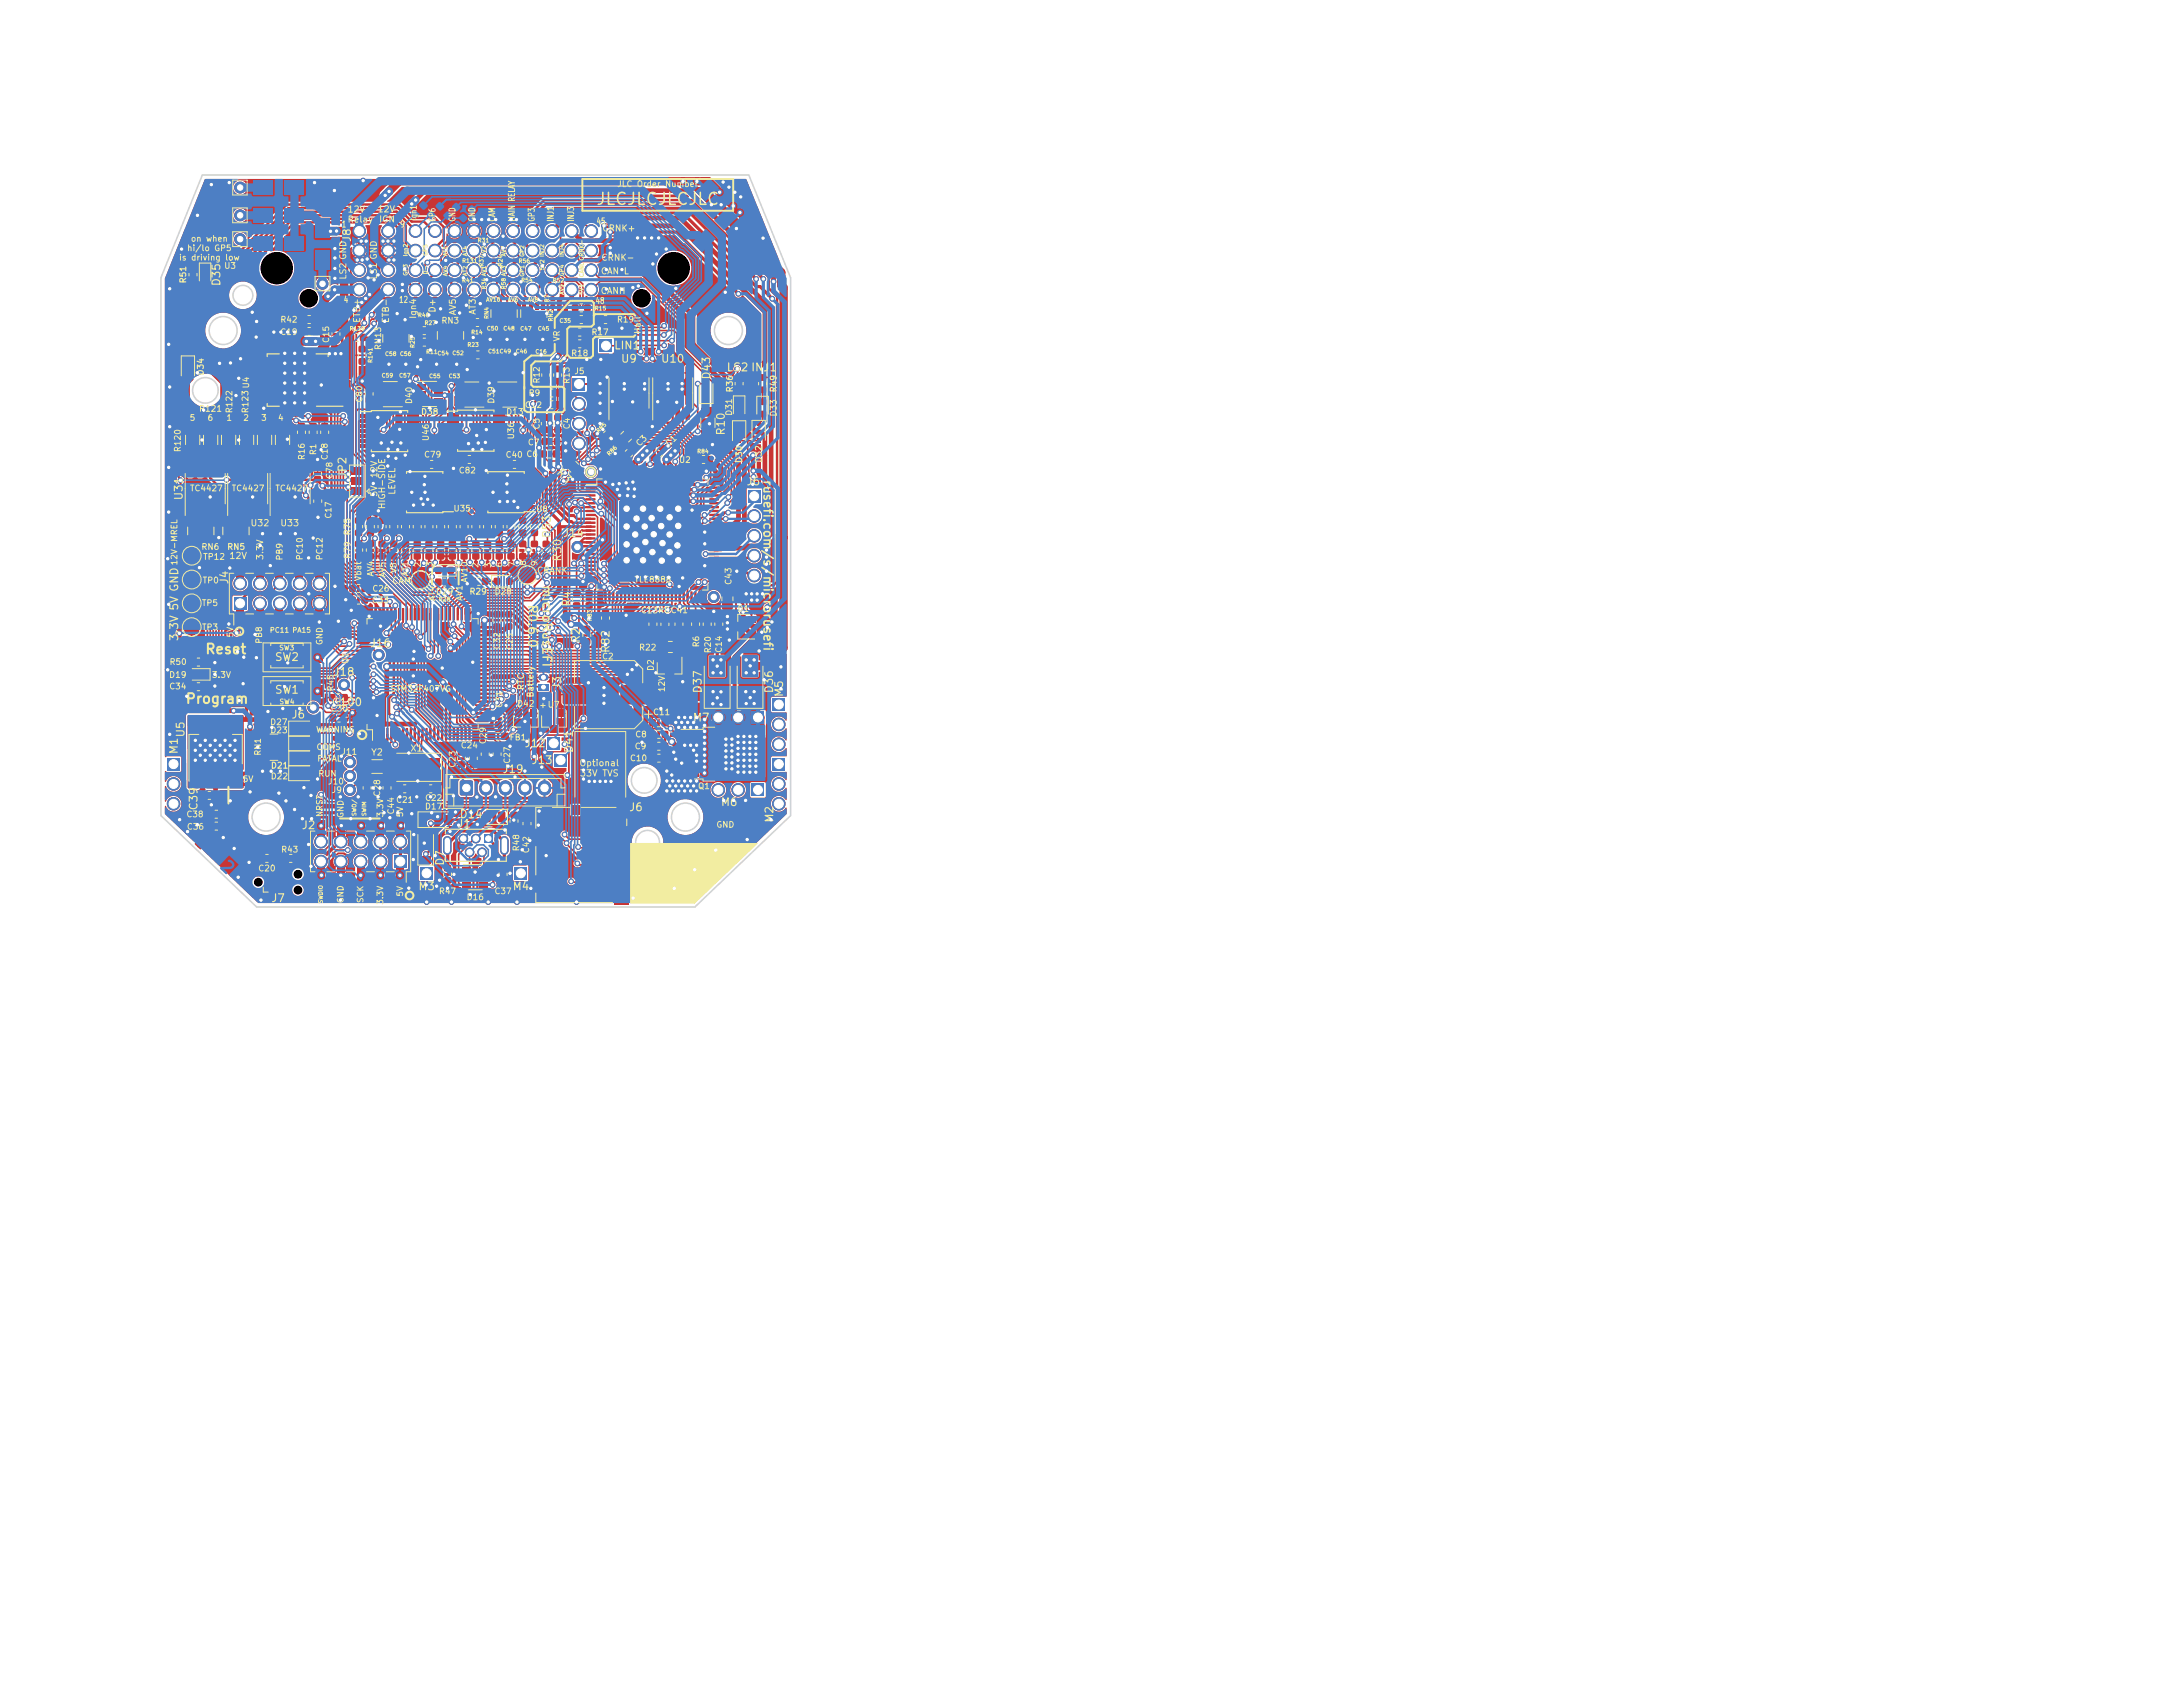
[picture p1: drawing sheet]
<svg xmlns="http://www.w3.org/2000/svg" width="279mm" height="216mm" viewBox="0 0 279 216" stroke-linecap="round" stroke-linejoin="round" font-family="sans-serif">
<defs><g id="words">
<text font-size="1.5" fill="#f2eda1" x="76.2" y="26.6">JLCJLCJLCJLC</text>
<text font-size="1.5" fill="#c83434" x="24.4" y="108" transform="rotate(44 24.4 108)">1</text>
<text font-size="1.5" fill="#4d7fc4" x="27.7" y="111.2" transform="rotate(44 27.7 111.2)">2</text>
<g font-size="1.3" fill="#f2eda1">
<text x="26.2" y="84">Reset</text>
<text x="23.7" y="90.4">Program</text>
</g>
<g font-size="1.1" fill="#f2eda1">
<text x="97.4" y="61.3" transform="rotate(90 97.4 61.3)">rusefi.com/s/microrusefi</text>
<text x="67.3" y="77.3" transform="rotate(90 67.3 77.3)">R0.6.0</text>
<text x="69.1" y="74.8" transform="rotate(90 69.1 74.8)">microRusEFI</text>
</g>
<g font-size="1" fill="#f2eda1">
<text x="45.2" y="31.1" transform="rotate(-90 45.2 31.1)">J8</text>
<text x="28.4" y="36.7" transform="rotate(-90 28.4 36.7)">D35</text>
<text x="78.5" y="45">LIN1</text>
<text x="79.4" y="46.7">U9</text>
<text x="84.5" y="46.7">U10</text>
<text x="92.9" y="47.8">LS2 INJ1</text>
<text x="91.2" y="48.7" transform="rotate(-90 91.2 48.7)">D43</text>
<text x="93" y="55.8" transform="rotate(-90 93 55.8)">R10</text>
<text x="23.6" y="64.1" transform="rotate(-90 23.6 64.1)">U31</text>
<text x="44.6" y="61.3" transform="rotate(-90 44.6 61.3)">JP2</text>
<text x="70.9" y="60.7" transform="rotate(45 70.9 60.7)">R3</text>
<text x="95.5" y="62.4">J6</text>
<text x="70.7" y="69" transform="rotate(-90 70.7 69)">R53</text>
<text x="72" y="69">J14</text>
<text x="72.1" y="72" transform="rotate(-90 72.1 72)">R30</text>
<text x="23.1" y="75.8" transform="rotate(-90 23.1 75.8)">GND</text>
<text x="29.5" y="74.9" transform="rotate(-90 29.5 74.9)">J4</text>
<text x="73.3" y="77.7" transform="rotate(-90 73.3 77.7)">R4</text>
<text x="23.1" y="82.1" transform="rotate(-90 23.1 82.1)">3.3V 5V</text>
<text x="47.3" y="83.1">J16</text>
<text x="74.5" y="82.4" transform="rotate(-90 74.5 82.4)">R2</text>
<text x="78.3" y="83.7" transform="rotate(-90 78.3 83.7)">R82</text>
<text x="35.1" y="89">SW1</text>
<text x="35.1" y="84.8">SW2</text>
<text x="42.6" y="86.7">J18</text>
<text x="72" y="88.3" transform="rotate(-90 72 88.3)">J3</text>
<text x="90" y="88.8" transform="rotate(-90 90 88.8)">D37</text>
<text x="99.2" y="88.8" transform="rotate(-90 99.2 88.8)">D36</text>
<text x="100.5" y="89.3" transform="rotate(-90 100.5 89.3)">M5</text>
<text x="23.9" y="94.4" transform="rotate(-90 23.9 94.4)">U5</text>
<text x="37.2" y="92.2">J6</text>
<text x="42.4" y="90.6">C100</text>
<text x="67.1" y="95.9">J12</text>
<text x="88.6" y="92.6">M7</text>
<text x="23" y="96.6" transform="rotate(-90 23 96.6)">M1</text>
<text x="64.2" y="99.2">J19</text>
<text x="68" y="98">J13</text>
<text x="73.6" y="96.5" transform="rotate(-90 73.6 96.5)">D41</text>
<text x="25.5" y="103.8" transform="rotate(-90 25.5 103.8)">C39</text>
<text x="38.5" y="106.4">J2</text>
<text x="58.4" y="106.2">J1</text>
<text x="58.7" y="105">D14</text>
<text x="80.4" y="104.1">J6</text>
<text x="92.2" y="103.4">M6</text>
<text x="99.2" y="105.4" transform="rotate(-90 99.2 105.4)">M2</text>
<text x="57.1" y="110.9" transform="rotate(-90 57.1 110.9)">D7</text>
<text x="34.6" y="115.7">J7</text>
<text x="53.5" y="114.2">M3</text>
<text x="65.5" y="114.2">M4</text>
</g>
<g font-size=".8" fill="#f2eda1">
<text x="43.7" y="29.3">1</text>
<text x="44.4" y="27.4">12V</text>
<text x="44.4" y="28.7">Relay</text>
<text x="48.3" y="27.4">12V</text>
<text x="48.4" y="28.7">IGN</text>
<text x="51.2" y="29.3">9</text>
<text x="53.5" y="28.3" transform="rotate(-90 53.5 28.3)">Ign1</text>
<text x="55.9" y="28.4" transform="rotate(-90 55.9 28.4)">GP6</text>
<text x="58.5" y="28.4" transform="rotate(-90 58.5 28.4)">GND</text>
<text x="61" y="28.4" transform="rotate(-90 61 28.4)">GND</text>
<text x="63.6" y="28.4" transform="rotate(-90 63.6 28.4)">CAM</text>
<text x="66.1" y="28.4" transform="rotate(-90 66.1 28.4)">MAIN</text>
<text x="66.1" y="25.9" transform="rotate(-90 66.1 25.9)">RELAY</text>
<text x="68.6" y="28.4" transform="rotate(-90 68.6 28.4)">GP3</text>
<text x="71.1" y="28.4" transform="rotate(-90 71.1 28.4)">INJ1</text>
<text x="73.7" y="28.4" transform="rotate(-90 73.7 28.4)">INJ3</text>
<text x="76.3" y="28.9">45</text>
<text x="77" y="29.8">CRNK+</text>
<text x="78.9" y="24.1">JLC Order Number</text>
<text x="22.8" y="33.5">is driving low</text>
<text x="23.9" y="32.3">hi/lo GP5</text>
<text x="24.4" y="31.1">on when</text>
<text x="28.6" y="34.6">U3</text>
<text x="44.5" y="35.9" transform="rotate(-90 44.5 35.9)">LS2 GND</text>
<text x="48.4" y="35.8" transform="rotate(-90 48.4 35.8)">LS1 GND</text>
<text x="76.8" y="35.3">CAN L</text>
<text x="76.9" y="33.6">CRNK-</text>
<text x="24" y="36.3" transform="rotate(-90 24 36.3)">R51</text>
<text x="35.8" y="41.5">R42</text>
<text x="43.9" y="39">4</text>
<text x="46.3" y="41.4" transform="rotate(-90 46.3 41.4)">ETB+</text>
<text x="50" y="41.4" transform="rotate(-90 50 41.4)">ETB-</text>
<text x="51" y="39">12</text>
<text x="53.5" y="40.9" transform="rotate(-90 53.5 40.9)">Ign4</text>
<text x="55.9" y="40.1" transform="rotate(-90 55.9 40.1)">D+</text>
<text x="56.4" y="41.6">RN3</text>
<text x="58.5" y="40.4" transform="rotate(-90 58.5 40.4)">AV5</text>
<text x="61.1" y="40.3" transform="rotate(-90 61.1 40.3)">AT3</text>
<text x="76.2" y="39.1">48</text>
<text x="76.8" y="37.8">CANH</text>
<text x="78.9" y="41.4">R19</text>
<text x="35.8" y="43">C19</text>
<text x="42.3" y="44" transform="rotate(-90 42.3 44)">C15</text>
<text x="49" y="44.9" transform="rotate(-90 49 44.9)">RN13</text>
<text x="71.8" y="43.8" transform="rotate(-90 71.8 43.8)">VR</text>
<text x="73" y="45.8">R18</text>
<text x="75.6" y="43.1">R17</text>
<text x="82.2" y="42.8" transform="rotate(-90 82.2 42.8)">Hall</text>
<text x="25.4" y="52.9">R121</text>
<text x="26.3" y="48.1" transform="rotate(-90 26.3 48.1)">D34</text>
<text x="29.9" y="53" transform="rotate(-90 29.9 53)">R122</text>
<text x="32" y="53" transform="rotate(-90 32 53)">R123U4</text>
<text x="46.5" y="51.6" transform="rotate(-90 46.5 51.6)">C80</text>
<text x="52.9" y="51.8" transform="rotate(-90 52.9 51.8)">D40</text>
<text x="53.8" y="53.3">D38</text>
<text x="63.4" y="51.7" transform="rotate(-90 63.4 51.7)">D39</text>
<text x="64.7" y="53.3">D13</text>
<text x="67.1" y="52.4">C12</text>
<text x="67.6" y="50.9">R9</text>
<text x="69.2" y="49.1" transform="rotate(-90 69.2 49.1)">R12</text>
<text x="73.1" y="49.2" transform="rotate(-90 73.1 49.2)">R13</text>
<text x="73.5" y="48.1">J5</text>
<text x="93.9" y="53.3" transform="rotate(-90 93.9 53.3)">D31</text>
<text x="94" y="50.3" transform="rotate(-90 94 50.3)">R36</text>
<text x="99.6" y="50.3" transform="rotate(-90 99.6 50.3)">R49</text>
<text x="99.6" y="53.4" transform="rotate(-90 99.6 53.4)">D33</text>
<text x="23.3" y="57.9" transform="rotate(-90 23.3 57.9)">R120</text>
<text x="24.2" y="54">5</text>
<text x="26.5" y="54">6</text>
<text x="28.9" y="54">1</text>
<text x="31.1" y="54">2</text>
<text x="33.3" y="54">3</text>
<text x="35.5" y="54">4</text>
<text x="39.2" y="58.9" transform="rotate(-90 39.2 58.9)">R16</text>
<text x="40.6" y="58.3" transform="rotate(-90 40.6 58.3)">R1</text>
<text x="42.1" y="58.9" transform="rotate(-90 42.1 58.9)">C18</text>
<text x="54.2" y="58.7">C79</text>
<text x="55.1" y="56.5" transform="rotate(-90 55.1 56.5)">U46</text>
<text x="64.6" y="58.8">C40 C6</text>
<text x="66" y="56.3" transform="rotate(-90 66 56.3)">U36</text>
<text x="67.5" y="57.2">C7</text>
<text x="69.2" y="55" transform="rotate(-90 69.2 55)">C5</text>
<text x="73.1" y="55" transform="rotate(-90 73.1 55)">C4</text>
<text x="81.9" y="57.4" transform="rotate(-45 81.9 57.4)">C3</text>
<text x="85.7" y="57.4" transform="rotate(-45 85.7 57.4)">C1</text>
<text x="86.8" y="59.4">U2</text>
<text x="95.2" y="59.3" transform="rotate(-90 95.2 59.3)">D30</text>
<text x="97.7" y="59.3" transform="rotate(-90 97.7 59.3)">D32</text>
<text x="24.3" y="63.1">TC4427</text>
<text x="29.6" y="63.1">TC4427</text>
<text x="35.2" y="63.1">TC4427</text>
<text x="42.7" y="61.4" transform="rotate(-90 42.7 61.4)">C78</text>
<text x="48.5" y="63.7" transform="rotate(-90 48.5 63.7)">5V</text>
<text x="48.5" y="61.3" transform="rotate(-90 48.5 61.3)">12V</text>
<text x="49.5" y="65.2" transform="rotate(-90 49.5 65.2)">HIGH-SIDE</text>
<text x="50.8" y="63.4" transform="rotate(-90 50.8 63.4)">LEVEL</text>
<text x="58" y="65.6">U35</text>
<text x="58.7" y="60.8">C82</text>
<text x="68.5" y="65.7">U8</text>
<text x="25.7" y="70.6">RN6</text>
<text x="25.9" y="71.8">TP12</text>
<text x="29" y="70.6">RN5</text>
<text x="29.3" y="71.7">12V</text>
<text x="32" y="67.5">U32</text>
<text x="33.9" y="71.8" transform="rotate(-90 33.9 71.8)">3.3V</text>
<text x="35.8" y="67.5">U33</text>
<text x="36.3" y="71.8" transform="rotate(-90 36.3 71.8)">PB9</text>
<text x="38.9" y="71.8" transform="rotate(-90 38.9 71.8)">PC10</text>
<text x="41.5" y="71.8" transform="rotate(-90 41.5 71.8)">PC12</text>
<text x="42.6" y="66.4" transform="rotate(-90 42.6 66.4)">C17</text>
<text x="45" y="68.6" transform="rotate(-90 45 68.6)">R75</text>
<text x="45" y="71.6" transform="rotate(-90 45 71.6)">R79</text>
<text x="22.9" y="72.4" transform="rotate(-90 22.9 72.4)">12V-MREL</text>
<text x="25.8" y="77.7">TP5</text>
<text x="25.9" y="74.8">TP0</text>
<text x="46.4" y="74.4" transform="rotate(-90 46.4 74.4)">Vbat</text>
<text x="47.5" y="77.4">C33</text>
<text x="47.6" y="75.9">C26</text>
<text x="48" y="73.8" transform="rotate(-90 48 73.8)">AV4</text>
<text x="49.5" y="74" transform="rotate(-90 49.5 74)">AV5</text>
<text x="50.1" y="74.9">CAM</text>
<text x="50.9" y="73.4" transform="rotate(-90 50.9 73.4)">V5</text>
<text x="52.4" y="73.8" transform="rotate(-90 52.4 73.8)">AT1</text>
<text x="54" y="72.7" transform="rotate(-90 54 72.7)">2</text>
<text x="55.5" y="72.6" transform="rotate(-90 55.5 72.6)">3</text>
<text x="55.7" y="76.3">D29</text>
<text x="55.9" y="77" transform="rotate(-90 55.9 77)">AT4</text>
<text x="59.4" y="77" transform="rotate(-90 59.4 77)">AV1</text>
<text x="60" y="74.6" transform="rotate(-90 60 74.6)">AV10</text>
<text x="60" y="76.3">R29</text>
<text x="61.4" y="72.8" transform="rotate(-90 61.4 72.8)">2</text>
<text x="63.1" y="72.8" transform="rotate(-90 63.1 72.8)">3</text>
<text x="63.2" y="76.3">D28</text>
<text x="64.4" y="72.7" transform="rotate(-90 64.4 72.7)">6</text>
<text x="66.1" y="72.6" transform="rotate(-90 66.1 72.6)">7</text>
<text x="67.5" y="72.5" transform="rotate(-90 67.5 72.5)">8</text>
<text x="68.7" y="73.6">CRANK</text>
<text x="69" y="72.5" transform="rotate(-90 69 72.5)">9</text>
<text x="81.1" y="74.7">TLE8888</text>
<text x="93.8" y="74.9" transform="rotate(-90 93.8 74.9)">C43</text>
<text x="25.8" y="80.8">TP3</text>
<text x="30" y="81.7" transform="rotate(-90 30 81.7)">5V</text>
<text x="33.7" y="82.5" transform="rotate(-90 33.7 82.5)">PB8</text>
<text x="41.5" y="82.6" transform="rotate(-90 41.5 82.6)">GND</text>
<text x="64.2" y="83.2" transform="rotate(-90 64.2 83.2)">C32</text>
<text x="65.8" y="83.3" transform="rotate(-90 65.8 83.3)">C25</text>
<text x="81.7" y="83.4">R22</text>
<text x="82" y="78.7">C13R8C41</text>
<text x="89.7" y="82.9" transform="rotate(-90 89.7 82.9)">R6</text>
<text x="91.2" y="83.7" transform="rotate(-90 91.2 83.7)">R20</text>
<text x="92.6" y="83.6" transform="rotate(-90 92.6 83.6)">C14</text>
<text x="94.3" y="78.5">D1</text>
<text x="21.6" y="86.9">D19</text>
<text x="21.6" y="88.4">C34</text>
<text x="21.6" y="85.3">R50</text>
<text x="27.1" y="86.9">3.3V</text>
<text x="42.9" y="88.6" transform="rotate(-90 42.9 88.6)">R45</text>
<text x="44.8" y="85" transform="rotate(-90 44.8 85)">U1</text>
<text x="49.9" y="88.7">STM32F407VG</text>
<text x="67.2" y="88.4" transform="rotate(-90 67.2 88.4)">RTC</text>
<text x="68.5" y="89.3" transform="rotate(-90 68.5 89.3)">Battery</text>
<text x="77" y="84.6">C2</text>
<text x="83.9" y="85.9" transform="rotate(-90 83.9 85.9)">D2</text>
<text x="85.3" y="88.6" transform="rotate(-90 85.3 88.6)">12V</text>
<text x="34.5" y="93">D27</text>
<text x="34.5" y="94">D23</text>
<text x="40.4" y="93.9">WARNING</text>
<text x="42.3" y="91.3">C30</text>
<text x="58.9" y="95.9">C24</text>
<text x="62.4" y="95.3" transform="rotate(-90 62.4 95.3)">C29</text>
<text x="64.5" y="90.7" transform="rotate(-90 64.5 90.7)">C31</text>
<text x="65.2" y="94.9">FB1</text>
<text x="66.1" y="90.6">D42</text>
<text x="69" y="90.8">+U7</text>
<text x="81.2" y="94.5">C8</text>
<text x="83.5" y="91.7">C11</text>
<text x="31" y="100.3">5V</text>
<text x="33.6" y="96.8" transform="rotate(-90 33.6 96.8)">RN1</text>
<text x="34.6" y="99.9">D22</text>
<text x="34.6" y="98.5">D21</text>
<text x="40.4" y="96.2">COMS</text>
<text x="40.5" y="97.6">FATAL</text>
<text x="40.7" y="99.6">RUN</text>
<text x="41.9" y="100.6">J10</text>
<text x="42.4" y="101.7">J9</text>
<text x="43.6" y="96.8">J11</text>
<text x="47.4" y="96.9">Y2</text>
<text x="52.5" y="96.4">X1</text>
<text x="58.5" y="98.3" transform="rotate(-90 58.5 98.3)">C23</text>
<text x="65.5" y="97.8" transform="rotate(-90 65.5 97.8)">C27</text>
<text x="74.1" y="98.3">Optional</text>
<text x="74.1" y="99.6">33V TVS</text>
<text x="80.6" y="97.6">C10</text>
<text x="81.2" y="96.1">C9</text>
<text x="89.3" y="101.2">Q1</text>
<text x="23.8" y="104.8">C38</text>
<text x="23.9" y="106.4">C36</text>
<text x="41.5" y="104.6" transform="rotate(-90 41.5 104.6)">NRST</text>
<text x="44.1" y="104.7" transform="rotate(-90 44.1 104.7)">GND</text>
<text x="48.8" y="102" transform="rotate(-90 48.8 102)">C28</text>
<text x="49.2" y="104.7" transform="rotate(-90 49.2 104.7)">3.3V</text>
<text x="50.6" y="104.3" transform="rotate(-90 50.6 104.3)">C44</text>
<text x="50.6" y="102.9">C21</text>
<text x="51.8" y="104.7" transform="rotate(-90 51.8 104.7)">5V</text>
<text x="54.3" y="103.8">D17</text>
<text x="54.3" y="102.7">C22</text>
<text x="91.6" y="106.1">GND</text>
<text x="33" y="111.7">C20</text>
<text x="35.9" y="109.3">R43</text>
<text x="66.6" y="109" transform="rotate(-90 66.6 109)">R48</text>
<text x="67.9" y="109.3" transform="rotate(-90 67.9 109.3)">C42</text>
<text x="44.1" y="115.7" transform="rotate(-90 44.1 115.7)">GND</text>
<text x="46.7" y="115.6" transform="rotate(-90 46.7 115.6)">SCK</text>
<text x="49.2" y="115.9" transform="rotate(-90 49.2 115.9)">3.3V</text>
<text x="51.8" y="114.8" transform="rotate(-90 51.8 114.8)">5V</text>
<text x="56.1" y="114.6">R47</text>
<text x="59.7" y="115.4">D16</text>
<text x="63.2" y="114.6">C37</text>
</g>
<g font-size=".6" fill="#f2eda1">
<text x="34.5" y="81.1">PC11 PA15</text>
<text x="35.7" y="83.4">SW3</text>
<text x="35.7" y="90.3">SW4</text>
</g>
<g font-size=".5" fill="#f2eda1">
<text x="52.3" y="35.3" transform="rotate(-90 52.3 35.3)">GP3</text>
<text x="52.3" y="32.9" transform="rotate(-90 52.3 32.9)">Ign2</text>
<text x="54.8" y="35.2" transform="rotate(-90 54.8 35.2)">D-</text>
<text x="54.8" y="32.8" transform="rotate(-90 54.8 32.8)">GP5</text>
<text x="57.4" y="35.4" transform="rotate(-90 57.4 35.4)">AV4</text>
<text x="57.4" y="32.8" transform="rotate(-90 57.4 32.8)">AT1</text>
<text x="59.1" y="33.8">R131</text>
<text x="59.9" y="35.4" transform="rotate(-90 59.9 35.4)">AT2</text>
<text x="59.9" y="32.8" transform="rotate(-90 59.9 32.8)">AT4</text>
<text x="61.1" y="31.1">R31</text>
<text x="62" y="34.2" transform="rotate(-90 62 34.2)">R37</text>
<text x="62.3" y="32.9" transform="rotate(-90 62.3 32.9)">AV2</text>
<text x="64.4" y="34.1" transform="rotate(-90 64.4 34.1)">R24</text>
<text x="64.9" y="32.9" transform="rotate(-90 64.9 32.9)">AV7</text>
<text x="66.3" y="33.8">R56</text>
<text x="67.2" y="35.5" transform="rotate(-90 67.2 35.5)">GP1</text>
<text x="67.2" y="32.9" transform="rotate(-90 67.2 32.9)">GP2</text>
<text x="69.8" y="34.7" transform="rotate(-90 69.8 34.7)">5V2 INJ2</text>
<text x="72.3" y="35.4" transform="rotate(-90 72.3 35.4)">GP4</text>
<text x="72.3" y="32.9" transform="rotate(-90 72.3 32.9)">INJ4</text>
<text x="74.8" y="35.6" transform="rotate(-90 74.8 35.6)">CANL CRNK-</text>
<text x="53.4" y="40.7">R40</text>
<text x="54.3" y="41.7">R27</text>
<text x="59.1" y="36.3">R41</text>
<text x="62.2" y="38.7">AV10</text>
<text x="62.3" y="37.1" transform="rotate(-90 62.3 37.1)">R34 AV1</text>
<text x="62.7" y="40.9" transform="rotate(-90 62.7 40.9)">RN4</text>
<text x="64.8" y="37.1" transform="rotate(-90 64.8 37.1)">R58 AV3</text>
<text x="64.9" y="38.7">AV6</text>
<text x="66.6" y="36.2">R54</text>
<text x="67.5" y="38.7">AV8</text>
<text x="70.4" y="38.7" transform="rotate(-90 70.4 38.7)">R7</text>
<text x="70.7" y="36.3">R52</text>
<text x="70.9" y="41.2" transform="rotate(-90 70.9 41.2)">RN2</text>
<text x="71.6" y="41.4">C35</text>
<text x="72.3" y="37.8" transform="rotate(-90 72.3 37.8)">AV9</text>
<text x="74.8" y="37.8" transform="rotate(-90 74.8 37.8)">5V1</text>
<text x="76.1" y="39.8">R15</text>
<text x="44.7" y="42.4">R139</text>
<text x="47.8" y="46.5" transform="rotate(-90 47.8 46.5)">R141</text>
<text x="49.2" y="45.7">C58</text>
<text x="51.1" y="45.7">C56</text>
<text x="53.2" y="44.6" transform="rotate(-90 53.2 44.6)">R25</text>
<text x="54.5" y="45.4">R11</text>
<text x="55.9" y="45.6">C54</text>
<text x="57.8" y="45.6">C52</text>
<text x="59.8" y="44.5">R23</text>
<text x="60.2" y="42.9">R14</text>
<text x="62.3" y="42.4">C50</text>
<text x="62.4" y="45.3">C51C49</text>
<text x="64.4" y="42.4">C48</text>
<text x="66" y="45.3">C46</text>
<text x="66.5" y="42.4">C47</text>
<text x="68.5" y="45.4">C16</text>
<text x="68.8" y="42.4">C45</text>
<text x="48.8" y="48.4">C59</text>
<text x="51" y="48.4">C57</text>
<text x="54.9" y="48.5">C55</text>
<text x="57.4" y="48.5">C53</text>
<text x="76.7" y="55.6" transform="rotate(-45 76.7 55.6)">R85</text>
<text x="78" y="58.5" transform="rotate(-45 78 58.5)">R86</text>
<text x="89.2" y="58.1">R84</text>
<text x="56.1" y="77.1">R28</text>
<text x="75.8" y="79.6" transform="rotate(-90 75.8 79.6)">R83</text>
<text x="45.7" y="104.5" transform="rotate(-90 45.7 104.5)">SWO/</text>
<text x="47" y="104.5" transform="rotate(-90 47 104.5)">SWIM</text>
<text x="41.4" y="115.7" transform="rotate(-90 41.4 115.7)">SWDIO</text>
</g>
</g></defs>
<g fill="#c83434">
<path d="M52 80.9h.2v.5h-.2z"/>
<path d="M60.3 86.1h.2v.4h-.2z"/>
<path d="M83.3 58.4l.3-.4h.2l.4 .4 .1 .3-.4 .3-.2 .1-.5-.5z"/>
<path d="M84.4 57.3l.3-.4h.2l.4 .4 .1 .3-.4 .3-.2 .1-.5-.5z"/>
<path d="M69.4 56.1l.1-.1 .6 .1 .1 .1-.1 .7-.2 .1-.5-.1-.1-.1z"/>
<path d="M70.9 56.1l.2-.1 .6 .1v.1v.7l-.2 .1-.6-.1v-.1z"/>
<path d="M84.7 92.1l.2-.1 .6 .1v.1v.7l-.2 .1-.6-.1v-.1z"/>
<path d="M83.1 92.1l.2-.1 .6 .1v.1v.7l-.2 .1-.6-.1v-.1z"/>
<path d="M84.7 96.6h.2h.6l.1 .2-.1 .6-.2 .1-.6-.1v-.1z"/>
<path d="M83.2 96.6h.1h.6l.1 .2-.1 .6-.1 .1-.6-.1-.1-.1z"/>
<path d="M69.5 51.4l.1-.1 .6 .1 .1 .1-.1 .7-.2 .1-.5-.1-.1-.1z"/>
<path d="M71 51.4l.2-.1 .6 .1v.1v.7l-.2 .1-.6-.1v-.1z"/>
<path d="M50.6 100.5h.2h.6v.2v.7h-.2h-.6v-.2z"/>
<path d="M52.2 100.5h.2h.6v.2v.7h-.2h-.6l-.1-.2z"/>
<path d="M25.6 101.4l.2-.1 .6 .1v.1v.7l-.2 .1-.6-.1v-.2z"/>
<path d="M27.2 101.4l.2-.1 .6 .1v.1v.7l-.2 .1-.6-.1-.1-.2z"/>
<path d="M73.4 77.1h.1h.7l.1 .2-.1 .6h-.1h-.7l-.1-.2z"/>
<path d="M73.4 75.6l.1-.1 .7 .1 .1 .1-.1 .6-.1 .1-.7-.1-.1-.2z"/>
<path d="M69.5 49.9l.1-.1 .6 .1 .1 .1-.1 .7-.2 .1-.5-.1-.1-.2z"/>
<path d="M71 49.9l.2-.1 .6 .1v.1v.7l-.2 .1-.6-.1v-.2z"/>
<path d="M73 42.1l.2-.1 .6 .1v.1v.7l-.2 .1-.6-.1v-.1z"/>
<path d="M74.6 42.1l.2-.1 .6 .1v.1v.7l-.2 .1-.6-.1v-.1z"/>
<path d="M71 46.8h.1h.7v.2v.6l-.2 .1-.6-.1-.1-.2z"/>
<path d="M71 48.4l.1-.1 .7 .1v.2v.6h-.2h-.6l-.1-.2z"/>
<path d="M55.5 100.5h.2h.6v.2v.7h-.2h-.6v-.2z"/>
<path d="M54 100.5h.1h.6l.1 .2-.1 .7h-.2h-.5l-.1-.2z"/>
<path d="M28.1 103.8l.2-.1 .5 .1 .1 .1-.1 .7-.1 .1-.6-.1-.1-.1z"/>
<path d="M26.5 103.8l.2-.1 .6 .1v.1v.7l-.2 .1-.6-.1v-.1z"/>
<path d="M64 110.7h.1h.7l.1 .2-.1 .6h-.2h-.6l-.1-.2z"/>
<path d="M64 112.3l.1-.1 .7 .1 .1 .2-.1 .5-.2 .1-.6-.1-.1-.1z"/>
<path d="M53.7 104.3h.9v1.2h-.9z"/>
<path d="M57 104.3h.9v1.2h-.9z"/>
<path d="M59.2 111h1.1v.6h-1.1z"/>
<path d="M59.2 111.9h1.1v.7h-1.1z"/>
<path d="M59.2 112.9h1.1v.6h-1.1z"/>
<path d="M61.4 112.9h1.1v.6h-1.1z"/>
<path d="M61.4 111.9h1.1v.7h-1.1z"/>
<path d="M61.4 111h1.1v.6h-1.1z"/>
<path d="M56.9 110.7h.1h.7l.1 .2-.1 .6h-.2h-.6l-.1-.2z"/>
<path d="M56.9 112.3l.1-.1 .7 .1 .1 .2-.1 .5-.2 .1-.6-.1-.1-.1z"/>
<path d="M65.4 103.9h.1h.7l.1 .2-.1 .6h-.2h-.6l-.1-.2z"/>
<path d="M65.4 105.5l.1-.1 .7 .1 .1 .1-.1 .6-.2 .1-.6-.1-.1-.1z"/>
<path d="M63.2 96.9h.2h.6l.1 .2-.1 .6h-.1h-.7v-.2z"/>
<path d="M63.2 95.4l.2-.1 .6 .1 .1 .1-.1 .6-.1 .1-.7-.1v-.1z"/>
<path d="M63.2 78.2h.1h.7l.1 .2-.1 .6-.1 .1-.7-.1-.1-.2z"/>
<path d="M63.2 79.8h.1h.7l.1 .2-.1 .6h-.1h-.7l-.1-.2z"/>
<path d="M44.7 76.4l.2-.1 .6 .1v.1v.7l-.2 .1-.6-.1v-.1z"/>
<path d="M46.3 76.4l.2-.1 .6 .1v.1v.7l-.2 .1-.6-.1v-.1z"/>
<path d="M25.8 87.5l.2-.1 .6 .1v.1v.7l-.2 .1-.6-.1-.1-.2z"/>
<path d="M24.2 87.5l.2-.1 .6 .1 .1 .1-.1 .7-.2 .1-.6-.1v-.2z"/>
<path d="M56.6 64.7h1.4v.5h-1.4z"/>
<path d="M56.6 64.1h1.4v.4h-1.4z"/>
<path d="M56.6 63.4h1.4v.5h-1.4z"/>
<path d="M56.6 62.8h1.4v.4h-1.4z"/>
<path d="M56.6 62.1h1.4v.5h-1.4z"/>
<path d="M56.6 61.5h1.4v.4h-1.4z"/>
<path d="M56.6 60.8h1.4v.5h-1.4z"/>
<path d="M50.7 60.8h1.4v.5h-1.4z"/>
<path d="M50.7 61.5h1.4v.4h-1.4z"/>
<path d="M50.7 62.1h1.4v.5h-1.4z"/>
<path d="M50.7 62.8h1.4v.4h-1.4z"/>
<path d="M50.7 63.4h1.4v.5h-1.4z"/>
<path d="M50.7 64.1h1.4v.4h-1.4z"/>
<path d="M50.7 64.7h1.4v.5h-1.4z"/>
<path d="M40.2 61l.2-.1 .7 .1v.1v.6l-.2 .1-.7-.1v-.1z"/>
<path d="M40.2 59.4l.2-.1 .7 .1v.1v.6l-.2 .1-.7-.1v-.1z"/>
<path d="M46.1 42.8l.2-.1 .6 .1v.1v.7l-.2 .1-.6-.1-.1-.2z"/>
<path d="M44.5 42.8l.2-.1 .6 .1v.1v.7l-.2 .1-.6-.1v-.2z"/>
<path d="M43.7 88.9l.2-.1 .6 .1v.1v.7l-.2 .1-.6-.1v-.2z"/>
<path d="M42.1 88.9l.2-.1 .6 .1 .1 .1-.1 .7-.2 .1-.6-.1v-.2z"/>
<path d="M64.7 79.8h.2h.6l.1 .2-.1 .6h-.1h-.7v-.2z"/>
<path d="M64.7 78.2h.2h.6l.1 .2-.1 .6-.1 .1-.7-.1v-.2z"/>
<path d="M63.4 92.4l.1-.1 .7 .1 .1 .1-.1 .6-.1 .1-.7-.1-.1-.1z"/>
<path d="M63.4 90.8l.1-.1 .7 .1 .1 .1-.1 .6-.1 .1-.7-.1-.1-.1z"/>
<path d="M62.8 30.6h.5v.5h-.5z"/>
<path d="M63.7 30.6h.5v.5h-.5z"/>
<path d="M38.4 42l.2-.1 .6 .1v.2v.6l-.2 .1-.6-.1-.1-.1z"/>
<path d="M40 42l.1-.1 .6 .1 .1 .2-.1 .6-.1 .1-.6-.1-.1-.1z"/>
<path d="M38.4 40.5l.2-.1 .6 .1v.1v.7l-.2 .1-.6-.1-.1-.1z"/>
<path d="M40 40.5l.1-.1 .6 .1 .1 .1-.1 .7-.1 .1-.6-.1-.1-.1z"/>
<path d="M40.3 63l.1-.1 .7 .1v.1v.6l-.2 .1-.6-.1-.1-.1z"/>
<path d="M40.3 64.5h.1h.7v.2v.6l-.2 .1-.6-.1-.1-.2z"/>
<path d="M61.9 106.8h1.1v1.1h-1.1z"/>
</g>
<g fill="#c83434" stroke="#c83434" stroke-width=".13">
<circle cx="61.7" cy="109.1" r=".55"/>
<circle cx="60.9" cy="107.3" r=".55"/>
<circle cx="60.1" cy="109.1" r=".55"/>
<circle cx="59.3" cy="107.3" r=".55"/>
</g>
<path d="M57.2 107.6v1.3M64.6 107.6v1.3" fill="none" stroke="#c83434" stroke-width="1.1"/>
<g fill="#c83434">
<path d="M25.8 84.3h.2h.6v.2v.6l-.2 .1-.6-.1-.1-.1z"/>
<path d="M24.2 84.3h.2h.6l.1 .2-.1 .6-.2 .1-.6-.1v-.1z"/>
<path d="M58.6 41.6h.5v.8h-.5z"/>
<path d="M57.9 41.6h.4v.8h-.4z"/>
<path d="M57.1 41.6h.4v.8h-.4z"/>
<path d="M56.2 41.6h.5v.8h-.5z"/>
<path d="M56.2 43.4h.5v.8h-.5z"/>
<path d="M57.1 43.4h.4v.8h-.4z"/>
<path d="M57.9 43.4h.4v.8h-.4z"/>
<path d="M58.6 43.4h.5v.8h-.5z"/>
<path d="M65.6 30.6h.5v.5h-.5z"/>
<path d="M64.7 30.6h.5v.5h-.5z"/>
<path d="M64.9 35.5h.5v.6h-.5z"/>
<path d="M65.9 35.5h.5v.6h-.5z"/>
<path d="M67 64.7h1.4v.5h-1.4z"/>
<path d="M67 64.1h1.4v.4h-1.4z"/>
<path d="M67 63.4h1.4v.5h-1.4z"/>
<path d="M67 62.8h1.4v.4h-1.4z"/>
<path d="M67 62.1h1.4v.5h-1.4z"/>
<path d="M67 61.5h1.4v.4h-1.4z"/>
<path d="M67 60.8h1.4v.5h-1.4z"/>
<path d="M61.1 60.8h1.4v.5h-1.4z"/>
<path d="M61.1 61.5h1.4v.4h-1.4z"/>
<path d="M61.1 62.1h1.4v.5h-1.4z"/>
<path d="M61.1 62.8h1.4v.4h-1.4z"/>
<path d="M61.1 63.4h1.4v.5h-1.4z"/>
<path d="M61.1 64.1h1.4v.4h-1.4z"/>
<path d="M61.1 64.7h1.4v.5h-1.4z"/>
<path d="M73.2 40.5l.2-.1 .6 .1v.1v.7l-.2 .1-.6-.1v-.1z"/>
<path d="M74.8 40.5l.2-.1 .6 .1v.1v.7l-.2 .1-.6-.1v-.1z"/>
<path d="M26.5 105.3h.2h.6v.2v.6l-.2 .1-.6-.1v-.1z"/>
<path d="M28.1 105.3h.2h.5l.1 .2-.1 .6-.1 .1-.6-.1-.1-.1z"/>
</g>
<circle cx="67.5" cy="73.6" r="1" fill="#c83434" stroke="#c83434" stroke-width=".13"/>
<g fill="#c83434">
<path d="M60 40.9l.1-.1 .6 .1 .1 .1-.1 .7-.2 .1-.5-.1-.1-.2z"/>
<path d="M61.5 40.9l.2-.1 .6 .1v.1v.7l-.2 .1-.6-.1v-.2z"/>
<path d="M54.7 41.9l.2-.1 .6 .1v.2v.6l-.2 .1-.6-.1v-.1z"/>
<path d="M53.1 41.9l.2-.1 .6 .1 .1 .2-.1 .6-.2 .1-.6-.1v-.1z"/>
</g>
<g fill="#c83434" stroke="#c83434" stroke-width=".13">
<circle cx="82.7" cy="102.9" r=".25"/>
<circle cx="42.8" cy="94.5" r=".25"/>
</g>
<g fill="#c83434">
<path d="M69.4 53.1l.1-.1 .7 .1 .1 .1-.1 .6-.1 .1-.7-.1-.1-.2z"/>
<path d="M69.4 54.6h.1h.7l.1 .2-.1 .6h-.1h-.7l-.1-.2z"/>
<path d="M23.8 45.7h.5v.6h-.5z"/>
<path d="M23.8 47.8h.5v.6h-.5z"/>
<path d="M37.3 96.4h.7l.2 .1v1l-.2 .2-.5 .1-.3-.2z"/>
<path d="M39.2 96.4h.6l.3 .1v1l-.2 .2-.6 .1-.2-.2z"/>
<path d="M37.3 98.3l.6-.1 .3 .2v1l-.2 .2-.5 .1-.3-.2z"/>
<path d="M39.2 98.3l.6-.1 .2 .2 .1 1-.2 .2-.6 .1-.2-.2z"/>
<path d="M37.3 94.5h.6l.3 .1v1l-.2 .2h-.5l-.3-.1z"/>
<path d="M39.2 94.5h.6l.2 .1 .1 1-.2 .2h-.6l-.2-.1z"/>
<path d="M37.3 92.6h.6l.3 .1v1l-.2 .2h-.5l-.3-.1z"/>
<path d="M39.2 92.6h.6l.2 .1 .1 1-.2 .2h-.6l-.2-.1z"/>
<path d="M94.2 51l.1-.1 .7 .1 .1 .1-.1 .6-.1 .1-.7-.1-.1-.1z"/>
<path d="M94.2 52.6l.1-.1 .7 .1 .1 .1-.1 .6-.1 .1-.7-.1-.1-.1z"/>
<path d="M25.8 34l.2-.1 .7 .1v.1v.6l-.2 .1-.7-.1v-.1z"/>
<path d="M25.8 35.6l.2-.1 .7 .1v.1v.6l-.2 .1-.7-.1v-.1z"/>
<path d="M35.6 96.6h.8v.5h-.8z"/>
<path d="M35.6 95.8h.8v.4h-.8z"/>
<path d="M35.6 95h.8v.4h-.8z"/>
<path d="M35.6 94.2h.8v.5h-.8z"/>
<path d="M33.8 94.2h.8v.5h-.8z"/>
<path d="M33.8 95h.8v.4h-.8z"/>
<path d="M33.8 95.8h.8v.4h-.8z"/>
<path d="M33.8 96.6h.8v.5h-.8z"/>
<path d="M54.3 97h2v2.4h-2z"/>
<path d="M50.6 97h2v2.4h-2z"/>
<path d="M63.2 74l.2-.1 .6 .1v.1v.7l-.2 .1-.6-.1v-.1z"/>
<path d="M64.8 74l.2-.1 .6 .1v.1v.7l-.2 .1-.6-.1v-.1z"/>
<path d="M84.7 93.6l.2-.1 .6 .1 .1 .1-.1 .7-.2 .1-.6-.1v-.2z"/>
<path d="M83.2 93.6l.1-.1 .6 .1 .1 .1-.1 .7-.1 .1-.6-.1-.1-.2z"/>
<path d="M84.7 95.1l.2-.1 .6 .1 .1 .2-.1 .6-.2 .1-.6-.1v-.1z"/>
<path d="M83.2 95.1l.1-.1 .6 .1 .1 .2-.1 .6-.1 .1-.6-.1-.1-.1z"/>
<path d="M42.6 41.6l.1-.1 .7 .1 .1 .1-.1 .6-.1 .1-.7-.1-.1-.1z"/>
<path d="M42.6 43.2l.1-.1 .7 .1 .1 .1-.1 .6-.1 .1-.7-.1-.1-.1z"/>
<path d="M37.6 109.4h.2h.6v.2v.7h-.2h-.6v-.2z"/>
<path d="M36.1 109.4h.1h.6l.1 .2-.1 .7h-.2h-.5l-.1-.2z"/>
<path d="M39.7 55.7h.1h.7l.1 .2-.1 .6h-.2h-.6l-.1-.2z"/>
<path d="M39.7 54.2l.1-.1 .7 .1 .1 .1-.1 .6-.2 .1-.6-.1-.1-.1z"/>
<path d="M23.9 54.3h.1h1.4l.1 .2v.9l-.2 .1h-1.4l-.1-.2z"/>
<path d="M23.9 57.1h.1h1.4l.1 .2v.9l-.2 .1h-1.4l-.1-.2z"/>
<path d="M38.2 54.2l.1-.1 .7 .1 .1 .1-.1 .6-.2 .1-.6-.1-.1-.1z"/>
<path d="M38.2 55.7h.1h.7l.1 .2-.1 .6h-.2h-.6l-.1-.2z"/>
<path d="M24.3 35.6l.1-.1 .7 .1 .1 .1-.1 .6-.1 .1-.7-.1-.1-.1z"/>
<path d="M24.3 34l.1-.1 .7 .1 .1 .1-.1 .6-.1 .1-.7-.1-.1-.1z"/>
</g>
<g fill="#c83434" stroke="#c83434" stroke-width=".13">
<circle cx="52.1" cy="80.9" r=".11"/>
<circle cx="52.1" cy="81.4" r=".11"/>
</g>
<g fill="#c83434">
<path d="M52.9 40.8h.5v.6h-.5z"/>
<path d="M53.8 40.8h.5v.6h-.5z"/>
<path d="M73 43.6l.2-.1 .6 .1v.1v.7l-.2 .1-.6-.1v-.1z"/>
<path d="M74.6 43.6l.2-.1 .6 .1v.1v.7l-.2 .1-.6-.1v-.1z"/>
</g>
<circle cx="28.2" cy="27.7" r=".25" fill="#c83434" stroke="#c83434" stroke-width=".13"/>
<g fill="#c83434">
<path d="M46.3 74.9l.2-.1 .6 .1v.2v.6l-.2 .1-.6-.1-.1-.1z"/>
<path d="M44.7 74.9l.2-.1 .6 .1v.2v.6l-.2 .1-.6-.1v-.1z"/>
<path d="M60.2 97.5l.1-.1 .7 .1 .1 .1-.1 .6-.2 .1-.6-.1-.1-.1z"/>
<path d="M60.2 95.9l.1-.1 .7 .1 .1 .1-.1 .6-.2 .1-.6-.1-.1-.1z"/>
<path d="M69.2 57.7l.2-.1 .5 .1 .1 .1-.1 .7-.1 .1-.6-.1-.1-.1z"/>
<path d="M70.8 57.7l.1-.1 .6 .1 .1 .1-.1 .7-.1 .1-.6-.1-.1-.1z"/>
<path d="M97.2 49.5h.1h.7l.1 .2-.1 .6h-.1h-.7l-.1-.2z"/>
<path d="M97.2 47.9h.1h.7l.1 .2-.1 .6-.1 .1-.7-.1-.1-.2z"/>
<path d="M57.2 52.9h1.5v.5h-1.5z"/>
<path d="M57.2 53.6h1.5v.4h-1.5z"/>
<path d="M57.2 54.2h1.5v.5h-1.5z"/>
<path d="M57.2 54.9h1.5v.4h-1.5z"/>
<path d="M57.2 55.5h1.5v.5h-1.5z"/>
<path d="M57.2 56.2h1.5v.4h-1.5z"/>
<path d="M57.2 56.8h1.5v.5h-1.5z"/>
<path d="M63.1 56.8h1.5v.5h-1.5z"/>
<path d="M63.1 56.2h1.5v.4h-1.5z"/>
<path d="M63.1 55.5h1.5v.5h-1.5z"/>
<path d="M63.1 54.9h1.5v.4h-1.5z"/>
<path d="M63.1 54.2h1.5v.5h-1.5z"/>
<path d="M63.1 53.6h1.5v.4h-1.5z"/>
<path d="M63.1 52.9h1.5v.5h-1.5z"/>
<path d="M95.7 80.8h.9v.8h-.9z"/>
<path d="M95.7 78.9h.9v.8h-.9z"/>
<path d="M93.7 79.8h.9v.8h-.9z"/>
<path d="M95.1 88h1.8v2.5h-1.8z"/>
<path d="M95.1 84h1.8v2.5h-1.8z"/>
</g>
<circle cx="24.5" cy="74.2" r="1" fill="#c83434" stroke="#c83434" stroke-width=".13"/>
<g fill="#c83434">
<path d="M24.1 64.1l.4-.1 .1 .1 .1 1.7-.1 .2h-.4l-.1-.1z"/>
<path d="M25.4 64.1l.4-.1 .1 .1v1.7l-.1 .2h-.3l-.2-.1z"/>
<path d="M26.6 64.1l.4-.1 .2 .1v1.7l-.1 .2h-.4l-.1-.1z"/>
<path d="M27.9 64.1l.4-.1 .2 .1v1.7l-.1 .2h-.4l-.1-.1z"/>
<path d="M27.9 59.1h.4l.2 .1v1.7l-.1 .1h-.4l-.1-.1z"/>
<path d="M26.6 59.1h.4l.2 .1v1.7l-.1 .1h-.4l-.1-.1z"/>
<path d="M25.4 59.1h.4l.1 .1v1.7l-.1 .1h-.3l-.2-.1z"/>
<path d="M24.1 59.1h.4l.1 .1 .1 1.7-.1 .1h-.4l-.1-.1z"/>
<path d="M46.6 99.7l.1-.1 .7 .1 .1 .1-.1 .6-.2 .1-.6-.1-.1-.1z"/>
<path d="M46.6 101.3l.1-.1 .7 .1 .1 .1-.1 .6-.2 .1-.6-.1-.1-.2z"/>
<path d="M46.5 97.2h1v1.8h-1z"/>
<path d="M49 97.2h1v1.8h-1z"/>
<path d="M33 109.4h.2h.5l.1 .2-.1 .7h-.1h-.6l-.1-.2z"/>
<path d="M34.6 109.4h.1h.6l.1 .2-.1 .7h-.1h-.6l-.1-.2z"/>
<path d="M24.5 98.1h1.5v2h-1.5z"/>
<path d="M26.8 98.1h1.5v2h-1.5z"/>
<path d="M25.7 91.8h3.8v2h-3.8z"/>
<path d="M29.1 98.1h1.5v2h-1.5z"/>
<path d="M63.6 49.2h1.1v.7h-1.1z"/>
<path d="M63.6 50.2h1.1v.6h-1.1z"/>
<path d="M63.6 51.1h1.1v.7h-1.1z"/>
<path d="M65.8 51.1h1.1v.7h-1.1z"/>
<path d="M65.8 50.2h1.1v.6h-1.1z"/>
<path d="M65.8 49.2h1.1v.7h-1.1z"/>
</g>
<circle cx="24.5" cy="80.3" r="1" fill="#c83434" stroke="#c83434" stroke-width=".13"/>
<g fill="#c83434">
<path d="M50.5 51.1h1.1v.6h-1.1z"/>
<path d="M50.5 50.1h1.1v.7h-1.1z"/>
<path d="M50.5 49.2h1.1v.6h-1.1z"/>
<path d="M48.3 49.2h1.1v.6h-1.1z"/>
<path d="M48.3 50.1h1.1v.7h-1.1z"/>
<path d="M48.3 51.1h1.1v.6h-1.1z"/>
<path d="M49.1 101.3l.2-.1 .6 .1 .1 .1-.1 .6-.1 .1-.7-.1v-.2z"/>
<path d="M49.1 99.7l.2-.1 .6 .1 .1 .1-.1 .6-.1 .1-.7-.1v-.1z"/>
<path d="M57.3 72.6l.2-.1 .6 .1v.1v.7l-.2 .1-.6-.1-.1-.1z"/>
<path d="M55.7 72.6l.2-.1 .6 .1v.1v.7l-.2 .1-.6-.1v-.1z"/>
<path d="M61 51.1h1v.7h-1z"/>
<path d="M61 50.2h1v.6h-1z"/>
<path d="M61 49.2h1v.7h-1z"/>
<path d="M58.8 49.2h1v.7h-1z"/>
<path d="M58.8 50.2h1v.6h-1z"/>
<path d="M58.8 51.1h1v.7h-1z"/>
<path d="M31.1 66.6h.5v.9h-.5z"/>
<path d="M30.4 66.6h.4v.9h-.4z"/>
<path d="M29.6 66.6h.4v.9h-.4z"/>
<path d="M28.7 66.6h.5v.9h-.5z"/>
<path d="M28.7 68.5h.5v.8h-.5z"/>
<path d="M29.6 68.5h.4v.8h-.4z"/>
<path d="M30.4 68.5h.4v.8h-.4z"/>
<path d="M31.1 68.5h.5v.8h-.5z"/>
<path d="M55.7 59h.1h.6l.1 .2-.1 .6-.1 .1-.6-.1-.1-.1z"/>
<path d="M54.1 59h.1h.6l.1 .2-.1 .6-.1 .1-.6-.1-.1-.1z"/>
<path d="M26.2 54.3h.1h1.4l.1 .2v.9l-.2 .1h-1.4l-.1-.2z"/>
<path d="M26.2 57.1h.1h1.4l.1 .2v.9l-.2 .1h-1.4l-.1-.2z"/>
<path d="M28.5 54.3h.1h1.4l.1 .2v.9l-.2 .1h-1.4l-.1-.2z"/>
<path d="M28.5 57.1h.1h1.4l.1 .2v.9l-.2 .1h-1.4l-.1-.2z"/>
<path d="M30.8 54.3h.1h1.4l.1 .2v.9l-.2 .1h-1.4l-.1-.2z"/>
<path d="M30.8 57.1h.1h1.4l.1 .2v.9l-.2 .1h-1.4l-.1-.2z"/>
<path d="M33.1 54.3h.1h1.4l.1 .2v.9l-.2 .1h-1.4l-.1-.2z"/>
<path d="M33.1 57.1h.1h1.4l.1 .2v.9l-.2 .1h-1.4l-.1-.2z"/>
<path d="M35.4 54.3h.1h1.4l.1 .2v.9l-.2 .1h-1.4l-.1-.2z"/>
<path d="M35.4 57.1h.1h1.4l.1 .2v.9l-.2 .1h-1.4l-.1-.2z"/>
<path d="M29.5 64.1l.4-.1 .2 .1v1.7l-.1 .2h-.4l-.1-.1z"/>
<path d="M30.8 64.1l.4-.1 .2 .1v1.7l-.1 .2h-.4l-.1-.1z"/>
<path d="M32.1 64.1l.4-.1 .1 .1v1.7l-.1 .2h-.3l-.2-.1z"/>
<path d="M33.3 64.1l.5-.1 .1 .1v1.7l-.1 .2h-.3l-.2-.1z"/>
<path d="M33.3 59.1h.5l.1 .1v1.7l-.1 .1h-.3l-.2-.1z"/>
<path d="M32.1 59.1h.4l.1 .1v1.7l-.1 .1h-.3l-.2-.1z"/>
<path d="M30.8 59.1h.4l.2 .1v1.7l-.1 .1h-.4l-.1-.1z"/>
<path d="M29.5 59.1h.4l.2 .1v1.7l-.1 .1h-.4l-.1-.1z"/>
<path d="M35 64.1l.4-.1 .1 .1v1.7l-.1 .2h-.3l-.2-.1z"/>
<path d="M36.2 64.1l.4-.1 .2 .1v1.7l-.1 .2h-.4l-.1-.1z"/>
<path d="M37.5 64.1l.4-.1 .2 .1v1.7l-.1 .2h-.4l-.1-.1z"/>
<path d="M38.8 64.1l.4-.1 .1 .1v1.7l-.1 .2h-.3l-.1-.1z"/>
<path d="M38.8 59.1h.4l.1 .1v1.7l-.1 .1h-.3l-.1-.1z"/>
<path d="M37.5 59.1h.4l.2 .1v1.7l-.1 .1h-.4l-.1-.1z"/>
<path d="M36.2 59.1h.4l.2 .1v1.7l-.1 .1h-.4l-.1-.1z"/>
<path d="M35 59.1h.4l.1 .1v1.7l-.1 .1h-.3l-.2-.1z"/>
<path d="M66.3 59h.1h.6l.1 .2-.1 .6-.1 .1-.6-.1-.1-.1z"/>
<path d="M64.7 59h.1h.6l.1 .2-.1 .6-.1 .1-.6-.1-.1-.1z"/>
<path d="M53.4 49.1h1v.7h-1z"/>
<path d="M53.4 50.1h1v.6h-1z"/>
<path d="M53.4 51h1v.7h-1z"/>
<path d="M55.6 51h1v.7h-1z"/>
<path d="M55.6 50.1h1v.6h-1z"/>
<path d="M55.6 49.1h1v.7h-1z"/>
<path d="M51.6 42h.5v.8h-.5z"/>
<path d="M50.9 42h.4v.8h-.4z"/>
<path d="M50.1 42h.4v.8h-.4z"/>
<path d="M49.2 42h.5v.8h-.5z"/>
<path d="M49.2 43.8h.5v.8h-.5z"/>
<path d="M50.1 43.8h.4v.8h-.4z"/>
<path d="M50.9 43.8h.4v.8h-.4z"/>
<path d="M51.6 43.8h.5v.8h-.5z"/>
<path d="M46.2 53h1.4v.5h-1.4z"/>
<path d="M46.2 53.7h1.4v.4h-1.4z"/>
<path d="M46.2 54.3h1.4v.5h-1.4z"/>
<path d="M46.2 55h1.4v.4h-1.4z"/>
<path d="M46.2 55.6h1.4v.5h-1.4z"/>
<path d="M46.2 56.3h1.4v.4h-1.4z"/>
<path d="M46.2 56.9h1.4v.5h-1.4z"/>
<path d="M52.1 56.9h1.4v.5h-1.4z"/>
<path d="M52.1 56.3h1.4v.4h-1.4z"/>
<path d="M52.1 55.6h1.4v.5h-1.4z"/>
<path d="M52.1 55h1.4v.4h-1.4z"/>
<path d="M52.1 54.3h1.4v.5h-1.4z"/>
<path d="M52.1 53.7h1.4v.4h-1.4z"/>
<path d="M52.1 53h1.4v.5h-1.4z"/>
<path d="M60.5 67.8l.1-.1 .7 .1 .1 .2-.1 .6h-.1h-.7l-.1-.2z"/>
<path d="M60.5 66.2h.1h.7l.1 .2-.1 .6h-.1h-.7l-.1-.2z"/>
<path d="M59 67.8l.1-.1 .7 .1 .1 .2-.1 .6h-.1h-.7l-.1-.2z"/>
<path d="M59 66.2h.1h.7l.1 .2-.1 .6h-.1h-.7l-.1-.2z"/>
<path d="M57.5 67.8l.1-.1 .7 .1 .1 .2-.1 .6h-.1h-.7l-.1-.2z"/>
<path d="M57.5 66.2h.1h.7l.1 .2-.1 .6h-.1h-.7l-.1-.2z"/>
<path d="M62 70.8h.1h.7l.1 .2-.1 .6h-.1h-.7l-.1-.2z"/>
<path d="M62 69.2h.1h.7l.1 .2-.1 .6h-.1h-.7l-.1-.2z"/>
<path d="M60.5 70.8h.1h.7l.1 .2-.1 .6h-.1h-.7l-.1-.2z"/>
<path d="M60.5 69.2h.1h.7l.1 .2-.1 .6h-.1h-.7l-.1-.2z"/>
<path d="M57.5 70.8h.1h.7l.1 .2-.1 .6h-.1h-.7l-.1-.2z"/>
<path d="M57.5 69.2h.1h.7l.1 .2-.1 .6h-.1h-.7l-.1-.2z"/>
<path d="M59 70.8h.1h.7l.1 .2-.1 .6h-.1h-.7l-.1-.2z"/>
<path d="M59 69.2h.1h.7l.1 .2-.1 .6h-.1h-.7l-.1-.2z"/>
<path d="M62 67.8l.1-.1 .7 .1 .1 .2-.1 .6h-.1h-.7l-.1-.2z"/>
<path d="M62 66.2h.1h.7l.1 .2-.1 .6h-.1h-.7l-.1-.2z"/>
<path d="M87.2 93.6h2.2v1.2h-2.2z"/>
<path d="M91.4 93.6h6.4v5.8h-6.4z"/>
<path d="M87.2 98.2h2.2v1.2h-2.2z"/>
</g>
<g fill="#c83434" stroke="#c83434" stroke-width=".13">
<circle cx="60.4" cy="86.1" r=".11"/>
<circle cx="60.4" cy="86.5" r=".11"/>
</g>
<g fill="#c83434">
<path d="M66.5 67.8l.1-.1 .7 .1 .1 .2-.1 .6h-.1h-.7l-.1-.2z"/>
<path d="M66.5 66.2h.1h.7l.1 .2-.1 .6h-.1h-.7l-.1-.2z"/>
<path d="M65 67.8l.1-.1 .7 .1 .1 .2-.1 .6h-.1h-.7l-.1-.2z"/>
<path d="M65 66.2h.1h.7l.1 .2-.1 .6h-.1h-.7l-.1-.2z"/>
<path d="M63.5 67.8l.1-.1 .7 .1 .1 .2-.1 .6h-.1h-.7l-.1-.2z"/>
<path d="M63.5 66.2h.1h.7l.1 .2-.1 .6h-.1h-.7l-.1-.2z"/>
<path d="M68 70.8h.1h.7l.1 .2-.1 .6h-.1h-.7l-.1-.2z"/>
<path d="M68 69.2h.1h.7l.1 .2-.1 .6h-.1h-.7l-.1-.2z"/>
<path d="M66.5 70.8h.1h.7l.1 .2-.1 .6h-.1h-.7l-.1-.2z"/>
<path d="M66.5 69.2h.1h.7l.1 .2-.1 .6h-.1h-.7l-.1-.2z"/>
<path d="M65 70.8h.1h.7l.1 .2-.1 .6h-.1h-.7l-.1-.2z"/>
<path d="M65 69.2h.1h.7l.1 .2-.1 .6h-.1h-.7l-.1-.2z"/>
<path d="M63.5 70.8h.1h.7l.1 .2-.1 .6h-.1h-.7l-.1-.2z"/>
<path d="M63.5 69.2h.1h.7l.1 .2-.1 .6h-.1h-.7l-.1-.2z"/>
<path d="M68 67.8l.1-.1 .7 .1 .1 .2-.1 .6h-.1h-.7l-.1-.2z"/>
<path d="M68 66.2h.1h.7l.1 .2-.1 .6h-.1h-.7l-.1-.2z"/>
<path d="M25.8 85.9l.2-.1 .6 .1v.2v.6l-.2 .1-.6-.1-.1-.1z"/>
<path d="M24.2 85.9l.2-.1 .6 .1 .1 .2-.1 .6-.2 .1-.6-.1v-.1z"/>
<path d="M56 67.8l.1-.1 .7 .1 .1 .2-.1 .6h-.1h-.7l-.1-.2z"/>
<path d="M56 66.2h.1h.7l.1 .2-.1 .6h-.1h-.7l-.1-.2z"/>
<path d="M54.5 67.8l.1-.1 .7 .1 .1 .2-.1 .6h-.1h-.7l-.1-.2z"/>
<path d="M54.5 66.2h.1h.7l.1 .2-.1 .6h-.1h-.7l-.1-.2z"/>
<path d="M53 67.8l.1-.1 .7 .1 .1 .2-.1 .6h-.1h-.7l-.1-.2z"/>
<path d="M53 66.2h.1h.7l.1 .2-.1 .6h-.1h-.7l-.1-.2z"/>
<path d="M51.5 67.8l.1-.1 .7 .1 .1 .2-.1 .6h-.1h-.7l-.1-.2z"/>
<path d="M51.5 66.2h.1h.7l.1 .2-.1 .6h-.1h-.7l-.1-.2z"/>
<path d="M56 70.8h.1h.7l.1 .2-.1 .6h-.1h-.7l-.1-.2z"/>
<path d="M56 69.2h.1h.7l.1 .2-.1 .6h-.1h-.7l-.1-.2z"/>
<path d="M54.5 70.8h.1h.7l.1 .2-.1 .6h-.1h-.7l-.1-.2z"/>
<path d="M54.5 69.2h.1h.7l.1 .2-.1 .6h-.1h-.7l-.1-.2z"/>
<path d="M53 70.8h.1h.7l.1 .2-.1 .6h-.1h-.7l-.1-.2z"/>
<path d="M53 69.2h.1h.7l.1 .2-.1 .6h-.1h-.7l-.1-.2z"/>
<path d="M51.5 70.8h.1h.7l.1 .2-.1 .6h-.1h-.7l-.1-.2z"/>
<path d="M51.5 69.2h.1h.7l.1 .2-.1 .6h-.1h-.7l-.1-.2z"/>
<path d="M50 67.8l.1-.1 .7 .1 .1 .2-.1 .6h-.1h-.7l-.1-.2z"/>
<path d="M50 66.2h.1h.7l.1 .2-.1 .6h-.1h-.7l-.1-.2z"/>
<path d="M45.5 67.8l.1-.1 .7 .1 .1 .2-.1 .6h-.1h-.7l-.1-.2z"/>
<path d="M45.5 66.2h.1h.7l.1 .2-.1 .6h-.1h-.7l-.1-.2z"/>
<path d="M50 70.8h.1h.7l.1 .2-.1 .6h-.1h-.7l-.1-.2z"/>
<path d="M50 69.2h.1h.7l.1 .2-.1 .6h-.1h-.7l-.1-.2z"/>
<path d="M48.5 70.8h.1h.7l.1 .2-.1 .6h-.1h-.7l-.1-.2z"/>
<path d="M48.5 69.2h.1h.7l.1 .2-.1 .6h-.1h-.7l-.1-.2z"/>
<path d="M47 70.8h.1h.7l.1 .2-.1 .6h-.1h-.7l-.1-.2z"/>
<path d="M47 69.2h.1h.7l.1 .2-.1 .6h-.1h-.7l-.1-.2z"/>
<path d="M45.5 70.8h.1h.7l.1 .2-.1 .6h-.1h-.7l-.1-.2z"/>
<path d="M45.5 69.2h.1h.7l.1 .2-.1 .6h-.1h-.7l-.1-.2z"/>
<path d="M58.9 58.4l.2-.1 .6 .1v.1v.7l-.2 .1-.6-.1-.1-.1z"/>
<path d="M60.5 58.4l.1-.1 .6 .1 .1 .1-.1 .7-.1 .1-.6-.1-.1-.1z"/>
<path d="M55.7 74.1l.2-.1 .6 .1v.1v.7l-.2 .1-.6-.1v-.1z"/>
<path d="M57.3 74.1l.2-.1 .5 .1 .1 .1-.1 .7-.1 .1-.6-.1-.1-.1z"/>
</g>
<circle cx="53.8" cy="74.2" r="1" fill="#c83434" stroke="#c83434" stroke-width=".13"/>
<g fill="#c83434">
<path d="M86.2 84.1h.8v.9h-.8z"/>
<path d="M84.3 84.1h.8v.9h-.8z"/>
<path d="M85.3 86.1h.8v.9h-.8z"/>
<path d="M90.9 88h1.8v2.5h-1.8z"/>
<path d="M90.9 84h1.8v2.5h-1.8z"/>
<path d="M86.5 78.7h.1h.7l.1 .2-.1 .6h-.1h-.7l-.1-.2z"/>
<path d="M86.5 80.3l.1-.1 .7 .1 .1 .2-.1 .5-.1 .1-.7-.1-.1-.1z"/>
<path d="M83.2 78.7h.1h.7v.2v.6h-.2h-.6l-.1-.2z"/>
<path d="M83.2 80.3l.1-.1 .7 .1v.2v.5l-.2 .1-.6-.1-.1-.1z"/>
<path d="M91.6 78.7h.1h.7l.1 .2-.1 .6h-.1h-.7l-.1-.2z"/>
<path d="M91.6 80.3l.1-.1 .7 .1 .1 .2-.1 .5-.1 .1-.7-.1-.1-.1z"/>
<path d="M90.1 78.7h.2h.6l.1 .2-.1 .6h-.1h-.7l-.1-.2z"/>
<path d="M90.1 80.3l.2-.1 .6 .1 .1 .2-.1 .5-.1 .1-.7-.1-.1-.1z"/>
<path d="M84.4 82.2l.7-.1 .2 .2 .1 1-.2 .2h-.6l-.2-.2z"/>
<path d="M86.3 82.2l.7-.1 .2 .2v1l-.1 .2h-.6l-.2-.2z"/>
<path d="M88.6 80.3l.2-.1 .6 .1 .1 .2-.1 .5-.1 .1-.7-.1v-.1z"/>
<path d="M88.6 78.7h.2h.6l.1 .2-.1 .6h-.1h-.7v-.2z"/>
<path d="M84.7 80.3h.1h.7l.1 .2-.1 .6h-.1h-.7l-.1-.2z"/>
<path d="M84.7 78.7h.1h.7l.1 .2-.1 .6-.1 .1-.7-.1-.1-.2z"/>
<path d="M67.8 90.8h.8v1h-.8z"/>
<path d="M65.9 90.8h.8v1h-.8z"/>
<path d="M66.9 92.8h.8v1h-.8z"/>
<path d="M32.1 87.7h1.5v1.5h-1.5z"/>
<path d="M39.9 87.7h1.5v1.5h-1.5z"/>
</g>
<circle cx="24.5" cy="77.2" r="1" fill="#c83434" stroke="#c83434" stroke-width=".13"/>
<g fill="#c83434">
<path d="M71.5 90.8h.8v1h-.8z"/>
<path d="M69.6 90.8h.7v1h-.7z"/>
<path d="M70.5 92.8h.8v1h-.8z"/>
<path d="M92.5 75.3l1.1-.1 .2 .3v.5l-.2 .2h-1l-.2-.3z"/>
<path d="M92.5 77.2l1.1-.1 .2 .2v.6l-.2 .2-1-.1-.2-.2z"/>
<path d="M26.6 66.6h.6v.9h-.6z"/>
<path d="M25.9 66.6h.4v.9h-.4z"/>
<path d="M25.1 66.6h.4v.9h-.4z"/>
<path d="M24.2 66.6h.6v.9h-.6z"/>
<path d="M24.2 68.5h.6v.8h-.6z"/>
<path d="M25.1 68.5h.4v.8h-.4z"/>
<path d="M25.9 68.5h.4v.8h-.4z"/>
<path d="M26.6 68.5h.6v.8h-.6z"/>
</g>
<circle cx="24.5" cy="71.1" r="1" fill="#c83434" stroke="#c83434" stroke-width=".13"/>
<g fill="#c83434">
<path d="M94.2 49.5h.1h.7l.1 .2-.1 .6h-.1h-.7l-.1-.2z"/>
<path d="M94.2 47.9h.1h.7l.1 .2-.1 .6-.1 .1-.7-.1-.1-.2z"/>
<path d="M43.8 91.5l.2-.1 .5 .1 .1 .1-.1 .7-.1 .1-.6-.1-.1-.1z"/>
<path d="M42.2 91.5l.2-.1 .6 .1v.1v.7l-.2 .1-.6-.1v-.1z"/>
<path d="M41.1 55.7h.2h.7v.2v.6h-.2h-.7v-.2z"/>
<path d="M41.1 54.2l.2-.1 .7 .1v.1v.6l-.2 .1-.7-.1v-.1z"/>
<path d="M90.2 50.9h.4v.6h-.4z"/>
<path d="M90.2 48.8h.4v.6h-.4z"/>
<path d="M38.5 83l.5-.1 .2 .1v1.7l-.1 .2h-.5l-.2-.1z"/>
<path d="M34.3 83l.5-.1 .2 .1v1.7l-.1 .2h-.5l-.2-.1z"/>
<path d="M34.3 87.8l.5-.1 .2 .1v1.7l-.1 .2h-.5l-.2-.1z"/>
<path d="M38.5 87.8l.5-.1 .2 .1v1.7l-.1 .2h-.5l-.2-.1z"/>
</g>
<g fill="#c83434" stroke="#c83434" stroke-width=".13">
<circle cx="34.3" cy="113.5" r=".39"/>
<circle cx="34.3" cy="112.3" r=".39"/>
<circle cx="35.6" cy="113.5" r=".39"/>
<circle cx="35.6" cy="112.3" r=".39"/>
<circle cx="36.9" cy="113.5" r=".39"/>
<circle cx="36.9" cy="112.3" r=".39"/>
</g>
<g fill="#c83434">
<path d="M45 62.4h1.5v1h-1.5z"/>
<path d="M45 61.1h1.5v1h-1.5z"/>
<path d="M45 59.8h1.5v1h-1.5z"/>
<path d="M46.8 50.8h.2h.7v.2v.6h-.2h-.7v-.2z"/>
<path d="M46.8 49.3l.2-.1 .7 .1v.1v.6l-.2 .1-.7-.1v-.1z"/>
<path d="M47 67.8l.1-.1 .7 .1 .1 .2-.1 .6h-.1h-.7l-.1-.2z"/>
<path d="M47 66.2h.1h.7l.1 .2-.1 .6h-.1h-.7l-.1-.2z"/>
<path d="M48.5 67.8l.1-.1 .7 .1 .1 .2-.1 .6h-.1h-.7l-.1-.2z"/>
<path d="M48.5 66.2h.1h.7l.1 .2-.1 .6h-.1h-.7l-.1-.2z"/>
<path d="M65.6 33.1h.5v.6h-.5z"/>
<path d="M64.7 33.1h.5v.6h-.5z"/>
<path d="M78.3 52h.4l.2 .1v1.5l-.1 .1-.4 .1-.1-.1z"/>
<path d="M79.6 52h.4l.2 .1v1.5l-.1 .1-.4 .1-.1-.1z"/>
<path d="M80.9 52h.4l.1 .1v1.5l-.1 .1-.3 .1-.2-.1z"/>
<path d="M82.1 52h.5l.1 .1v1.5l-.1 .1-.3 .1-.2-.1z"/>
<path d="M82.1 46.9h.5h.1v1.6l-.1 .1h-.3l-.2-.1z"/>
<path d="M80.9 46.9h.4h.1v1.6l-.1 .1h-.3l-.2-.1z"/>
<path d="M79.6 46.9h.4h.2v1.6l-.1 .1h-.4l-.1-.1z"/>
<path d="M78.3 46.9h.4h.2v1.6l-.1 .1h-.4l-.1-.1z"/>
</g>
<g fill="#c83434" stroke="#c83434" stroke-width=".13">
<circle cx="41.3" cy="36.3" r=".7"/>
<circle cx="30.7" cy="30.6" r=".7"/>
<circle cx="30.7" cy="24" r=".7"/>
<circle cx="30.7" cy="27.6" r=".7"/>
</g>
<g fill="#c83434">
<path d="M71 53.1l.1-.1 .7 .1 .1 .1-.1 .6-.1 .1-.7-.1-.1-.2z"/>
<path d="M71 54.6h.1h.7l.1 .2-.1 .6h-.1h-.7l-.1-.2z"/>
<path d="M97.2 51h.1h.7l.1 .2-.1 .6-.1 .1-.7-.1-.1-.2z"/>
<path d="M97.2 52.6h.1h.7l.1 .2-.1 .6h-.1h-.7l-.1-.2z"/>
<path d="M83.9 52h.4l.2 .1v1.5l-.1 .1-.4 .1-.1-.1z"/>
<path d="M85.2 52h.4l.2 .1v1.5l-.1 .1-.4 .1-.1-.1z"/>
<path d="M86.5 52h.4l.1 .1v1.5l-.1 .1-.3 .1-.2-.1z"/>
<path d="M87.7 52h.5l.1 .1v1.5l-.1 .1-.3 .1-.2-.1z"/>
<path d="M87.7 46.9h.5h.1v1.6l-.1 .1h-.3l-.2-.1z"/>
<path d="M86.5 46.9h.4h.1v1.6l-.1 .1h-.3l-.2-.1z"/>
<path d="M85.2 46.9h.4h.2v1.6l-.1 .1h-.4l-.1-.1z"/>
<path d="M83.9 46.9h.4h.2v1.6l-.1 .1h-.4l-.1-.1z"/>
<path d="M61.7 96.9h.1h.7l.1 .2-.1 .6h-.1h-.7l-.1-.2z"/>
<path d="M61.7 95.4l.1-.1 .7 .1 .1 .1-.1 .6-.1 .1-.7-.1-.1-.1z"/>
<path d="M69.4 46.8h.2h.7v.2v.6l-.2 .1-.7-.1v-.2z"/>
<path d="M69.4 48.4l.2-.1 .7 .1v.2v.6h-.2h-.7v-.2z"/>
<path d="M41.9 50.8h2v.7h-2z"/>
<path d="M41.9 49.8h2v.7h-2z"/>
<path d="M41.9 48.8h2v.7h-2z"/>
<path d="M41.9 47.8h2v.7h-2z"/>
<path d="M41.9 46.8h2v.7h-2z"/>
<path d="M41.9 45.8h2v.7h-2z"/>
<path d="M32.3 45.8h2v.7h-2z"/>
<path d="M32.3 46.8h2v.7h-2z"/>
<path d="M32.3 47.8h2v.7h-2z"/>
<path d="M32.3 48.8h2v.7h-2z"/>
<path d="M32.3 49.8h2v.7h-2z"/>
<path d="M32.3 50.8h2v.7h-2z"/>
<path d="M35.8 44.6h4.6v8.1h-4.6z"/>
<path d="M75 62.3h1.1l.1 .2-.1 .1h-1.1z"/>
<path d="M75 62.8h1.1l.1 .2-.1 .1h-1.1z"/>
<path d="M75 63.3h1.1l.1 .2-.1 .1h-1.1z"/>
<path d="M75 63.8h1.1l.1 .2-.1 .1h-1.1z"/>
<path d="M75 64.3h1.1l.1 .2-.1 .1h-1.1z"/>
<path d="M75 64.8h1.1l.1 .2-.1 .1h-1.1z"/>
<path d="M75 65.3h1.1l.1 .2-.1 .1h-1.1z"/>
<path d="M75 65.8h1.1l.1 .2-.1 .1h-1.1z"/>
<path d="M75 66.3h1.1l.1 .2-.1 .1h-1.1z"/>
<path d="M75 66.8h1.1l.1 .2-.1 .1h-1.1z"/>
<path d="M75 67.3h1.1l.1 .2-.1 .1h-1.1z"/>
<path d="M75 67.8h1.1l.1 .2-.1 .1h-1.1z"/>
<path d="M75 68.3h1.1l.1 .2-.1 .1h-1.1z"/>
<path d="M75 68.8h1.1l.1 .2-.1 .1h-1.1z"/>
<path d="M75 69.3h1.1l.1 .2-.1 .1h-1.1z"/>
<path d="M75 69.8h1.1l.1 .2-.1 .1h-1.1z"/>
<path d="M75 70.3h1.1l.1 .2-.1 .1h-1.1z"/>
<path d="M75 70.8h1.1l.1 .2-.1 .1h-1.1z"/>
<path d="M75 71.3h1.1l.1 .2-.1 .1h-1.1z"/>
<path d="M75 71.8h1.1l.1 .2-.1 .1h-1.1z"/>
<path d="M75 72.3h1.1l.1 .2-.1 .1h-1.1z"/>
<path d="M75 72.8h1.1l.1 .2-.1 .1h-1.1z"/>
<path d="M75 73.3h1.1l.1 .2-.1 .1h-1.1z"/>
<path d="M75 73.8h1.1l.1 .2-.1 .1h-1.1z"/>
<path d="M75 74.3h1.1l.1 .2-.1 .1h-1.1z"/>
<path d="M77.4 75.7l.2 .1v1.1h-.3z"/>
<path d="M77.9 75.7l.2 .1v1.1h-.3z"/>
<path d="M78.4 75.7l.2 .1v1.1h-.3z"/>
<path d="M78.9 75.7l.3 .1v1.1h-.1h-.3z"/>
<path d="M79.4 75.7l.2 .1v1.1h-.2z"/>
<path d="M79.9 75.7l.2 .1v1.1h-.3z"/>
<path d="M80.4 75.7l.2 .1v1.1h-.3z"/>
<path d="M80.9 75.7l.2 .1v1.1h-.3z"/>
<path d="M81.4 75.7l.3 .1v1.1h-.1h-.3z"/>
<path d="M81.9 75.7l.2 .1v1.1h-.2z"/>
<path d="M82.4 75.7l.2 .1v1.1h-.3z"/>
<path d="M82.9 75.7l.2 .1v1.1h-.3z"/>
<path d="M83.4 75.7l.2 .1v1.1h-.3z"/>
<path d="M83.9 75.7l.3 .1v1.1h-.1h-.2z"/>
<path d="M84.4 75.7l.3 .1v1.1h-.1h-.3z"/>
<path d="M84.9 75.7l.2 .1v1.1h-.3z"/>
<path d="M85.4 75.7l.2 .1v1.1h-.2z"/>
<path d="M85.9 75.7l.3 .1v1.1h-.1h-.3z"/>
<path d="M86.4 75.7l.2 .1v1.1h-.3z"/>
<path d="M86.9 75.7l.2 .1v1.1h-.2z"/>
<path d="M87.4 75.7l.3 .1v1.1h-.1h-.2z"/>
<path d="M87.9 75.7l.2 .1v1.1h-.3z"/>
<path d="M88.4 75.7l.2 .1v1.1h-.3z"/>
<path d="M88.9 75.7l.2 .1v1.1h-.2z"/>
<path d="M89.4 75.7l.3 .1v1.1h-.1h-.3z"/>
<path d="M90.8 74.3h1.2v.2v.1h-1.2z"/>
<path d="M90.8 73.8h1.2v.2v.1h-1.2z"/>
<path d="M90.8 73.3h1.2v.2v.1h-1.2z"/>
<path d="M90.8 72.8h1.2v.2v.1h-1.2z"/>
<path d="M90.8 72.3h1.2v.2v.1h-1.2z"/>
<path d="M90.8 71.8h1.2v.2v.1h-1.2z"/>
<path d="M90.8 71.3h1.2v.2v.1h-1.2z"/>
<path d="M90.8 70.8h1.2v.2v.1h-1.2z"/>
<path d="M90.8 70.3h1.2v.2v.1h-1.2z"/>
<path d="M90.8 69.8h1.2v.2v.1h-1.2z"/>
<path d="M90.8 69.3h1.2v.2v.1h-1.2z"/>
<path d="M90.8 68.8h1.2v.2v.1h-1.2z"/>
<path d="M90.8 68.3h1.2v.2v.1h-1.2z"/>
<path d="M90.8 67.8h1.2v.2v.1h-1.2z"/>
<path d="M90.8 67.3h1.2v.2v.1h-1.2z"/>
<path d="M90.8 66.8h1.2v.2v.1h-1.2z"/>
<path d="M90.8 66.3h1.2v.2v.1h-1.2z"/>
<path d="M90.8 65.8h1.2v.2v.1h-1.2z"/>
<path d="M90.8 65.3h1.2v.2v.1h-1.2z"/>
<path d="M90.8 64.8h1.2v.2v.1h-1.2z"/>
<path d="M90.8 64.3h1.2v.2v.1h-1.2z"/>
<path d="M90.8 63.8h1.2v.2v.1h-1.2z"/>
<path d="M90.8 63.3h1.2v.2v.1h-1.2z"/>
<path d="M90.8 62.8h1.2v.2v.1h-1.2z"/>
<path d="M90.8 62.3h1.2v.2v.1h-1.2z"/>
<path d="M89.4 59.9l.3 .1v1.1h-.1h-.3z"/>
<path d="M88.9 59.9l.2 .1v1.1h-.2z"/>
<path d="M88.4 59.9l.2 .1v1.1h-.3z"/>
<path d="M87.9 59.9l.2 .1v1.1h-.3z"/>
<path d="M87.4 59.9l.3 .1v1.1h-.1h-.2z"/>
<path d="M86.9 59.9l.2 .1v1.1h-.2z"/>
<path d="M86.4 59.9l.2 .1v1.1h-.3z"/>
<path d="M85.9 59.9l.3 .1v1.1h-.1h-.3z"/>
<path d="M85.4 59.9l.2 .1v1.1h-.2z"/>
<path d="M84.9 59.9l.2 .1v1.1h-.3z"/>
<path d="M84.4 59.9l.3 .1v1.1h-.1h-.3z"/>
<path d="M83.9 59.9l.3 .1v1.1h-.1h-.2z"/>
<path d="M83.4 59.9l.2 .1v1.1h-.3z"/>
<path d="M82.9 59.9l.2 .1v1.1h-.3z"/>
<path d="M82.4 59.9l.2 .1v1.1h-.3z"/>
<path d="M81.9 59.9l.2 .1v1.1h-.2z"/>
<path d="M81.4 59.9l.3 .1v1.1h-.1h-.3z"/>
<path d="M80.9 59.9l.2 .1v1.1h-.3z"/>
<path d="M80.4 59.9l.2 .1v1.1h-.3z"/>
<path d="M79.9 59.9l.2 .1v1.1h-.3z"/>
<path d="M79.4 59.9l.2 .1v1.1h-.2z"/>
<path d="M78.9 59.9l.3 .1v1.1h-.1h-.3z"/>
<path d="M78.4 59.9l.2 .1v1.1h-.3z"/>
<path d="M77.9 59.9l.2 .1v1.1h-.3z"/>
<path d="M77.4 59.9l.2 .1v1.1h-.3z"/>
</g>
<g fill="#c83434" stroke="#c83434" stroke-width=".13">
<circle cx="80.2" cy="65.1" r=".5"/>
<circle cx="80.2" cy="67.4" r=".5"/>
<circle cx="80.2" cy="69.7" r=".5"/>
<circle cx="80.2" cy="71.7" r=".5"/>
<circle cx="81.3" cy="68.4" r=".5"/>
<circle cx="81.5" cy="66.4" r=".5"/>
<circle cx="81.5" cy="70.4" r=".5"/>
<circle cx="82.3" cy="65.1" r=".5"/>
<circle cx="82.3" cy="71.7" r=".5"/>
<circle cx="82.5" cy="67.4" r=".5"/>
<circle cx="82.6" cy="69.4" r=".5"/>
<circle cx="83.4" cy="66.3" r=".5"/>
</g>
<path d="M79.2 64.2h8.5v8.5h-8.5z" fill="#c83434"/>
<g fill="#c83434" stroke="#c83434" stroke-width=".13">
<circle cx="83.5" cy="70.7" r=".5"/>
<circle cx="83.7" cy="68.4" r=".5"/>
<circle cx="84.5" cy="65.1" r=".5"/>
<circle cx="84.6" cy="67.3" r=".5"/>
<circle cx="84.7" cy="71.8" r=".5"/>
<circle cx="84.8" cy="69.5" r=".5"/>
<circle cx="85.7" cy="66.2" r=".5"/>
<circle cx="85.7" cy="68.4" r=".5"/>
<circle cx="85.7" cy="70.7" r=".5"/>
<circle cx="86.7" cy="69.8" r=".5"/>
<circle cx="86.8" cy="67.3" r=".5"/>
<circle cx="86.8" cy="65.1" r=".5"/>
<circle cx="86.8" cy="71.7" r=".5"/>
</g>
<g fill="#c83434">
<path d="M94.4 54h.4v.6h-.4z"/>
<path d="M94.4 56.1h.4v.6h-.4z"/>
<path d="M79.5 87.7h.1h4l.2 .2v2.1l-.3 .1h-3.9l-.2-.2v-2z"/>
<path d="M72.1 87.7h.2h3.9l.2 .2v2.1l-.3 .1h-3.9l-.2-.2v-2z"/>
<path d="M48 93.2h.2v1.5v.1l-.3-.1z"/>
<path d="M48.5 93.2h.2v1.5v.1l-.3-.1z"/>
<path d="M49 93.2h.2v1.5v.1l-.3-.1z"/>
<path d="M49.5 93.2h.2v1.5v.1l-.3-.1z"/>
<path d="M50 93.2h.2v1.5v.1l-.3-.1z"/>
<path d="M50.5 93.2h.2v1.5v.1l-.3-.1z"/>
<path d="M51 93.2h.2v1.5v.1l-.3-.1z"/>
<path d="M51.5 93.2h.2v1.5v.1l-.3-.1z"/>
<path d="M52 93.2h.2v1.5v.1l-.3-.1z"/>
<path d="M52.5 93.2h.2v1.5v.1l-.3-.1z"/>
<path d="M53 93.2h.2v1.5v.1l-.3-.1z"/>
<path d="M53.5 93.2h.2v1.5v.1l-.3-.1z"/>
<path d="M54 93.2h.2v1.5v.1l-.3-.1z"/>
<path d="M54.5 93.2h.2v1.5v.1l-.3-.1z"/>
<path d="M55 93.2h.2v1.5v.1l-.3-.1z"/>
<path d="M55.5 93.2h.2v1.5v.1l-.3-.1z"/>
<path d="M56 93.2h.2v1.5v.1l-.3-.1z"/>
<path d="M56.5 93.2h.2v1.5v.1l-.3-.1z"/>
<path d="M57 93.2h.2v1.5v.1l-.3-.1z"/>
<path d="M57.5 93.2h.2v1.5v.1l-.3-.1z"/>
<path d="M58 93.2h.2v1.5v.1l-.3-.1z"/>
<path d="M58.5 93.2h.2v1.5v.1l-.3-.1z"/>
<path d="M59 93.2h.2v1.5v.1l-.3-.1z"/>
<path d="M59.5 93.2h.2v1.5v.1l-.3-.1z"/>
<path d="M60 93.2h.2v1.5v.1l-.3-.1z"/>
<path d="M61 92.2l1.5-.1 .1 .3h-.1h-1.5z"/>
<path d="M61 91.7l1.5-.1 .1 .3h-.1h-1.5z"/>
<path d="M61 91.2l1.5-.1 .1 .3h-.1h-1.5z"/>
<path d="M61 90.7l1.5-.1 .1 .3h-.1h-1.5z"/>
<path d="M61 90.2l1.5-.1 .1 .3h-.1h-1.5z"/>
<path d="M61 89.7l1.5-.1 .1 .3h-.1h-1.5z"/>
<path d="M61 89.2l1.5-.1 .1 .3h-.1h-1.5z"/>
<path d="M61 88.7l1.5-.1 .1 .3h-.1h-1.5z"/>
<path d="M61 88.2l1.5-.1 .1 .3h-.1h-1.5z"/>
<path d="M61 87.7l1.5-.1 .1 .3h-.1h-1.5z"/>
<path d="M61 87.2l1.5-.1 .1 .3h-.1h-1.5z"/>
<path d="M61 86.7l1.5-.1 .1 .3h-.1h-1.5z"/>
<path d="M61 86.2l1.5-.1 .1 .3h-.1h-1.5z"/>
<path d="M61 85.7l1.5-.1 .1 .3h-.1h-1.5z"/>
<path d="M61 85.2l1.5-.1 .1 .3h-.1h-1.5z"/>
<path d="M61 84.7l1.5-.1 .1 .3h-.1h-1.5z"/>
<path d="M61 84.2l1.5-.1 .1 .3h-.1h-1.5z"/>
<path d="M61 83.7l1.5-.1 .1 .3h-.1h-1.5z"/>
<path d="M61 83.2l1.5-.1 .1 .3h-.1h-1.5z"/>
<path d="M61 82.7l1.5-.1 .1 .3h-.1h-1.5z"/>
<path d="M61 82.2l1.5-.1 .1 .3h-.1h-1.5z"/>
<path d="M61 81.7l1.5-.1 .1 .3h-.1h-1.5z"/>
<path d="M61 81.2l1.5-.1 .1 .3h-.1h-1.5z"/>
<path d="M61 80.7l1.5-.1 .1 .3h-.1h-1.5z"/>
<path d="M61 80.2l1.5-.1 .1 .3h-.1h-1.5z"/>
<path d="M60 77.8l.2 .1v1.4v.1l-.3-.1z"/>
<path d="M59.5 77.8l.2 .1v1.4v.1l-.3-.1z"/>
<path d="M59 77.8l.2 .1v1.4v.1l-.3-.1z"/>
<path d="M58.5 77.8l.2 .1v1.4v.1l-.3-.1z"/>
<path d="M58 77.8l.2 .1v1.4v.1l-.3-.1z"/>
<path d="M57.5 77.8l.2 .1v1.4v.1l-.3-.1z"/>
<path d="M57 77.8l.2 .1v1.4v.1l-.3-.1z"/>
<path d="M56.5 77.8l.2 .1v1.4v.1l-.3-.1z"/>
<path d="M56 77.8l.2 .1v1.4v.1l-.3-.1z"/>
<path d="M55.5 77.8l.2 .1v1.4v.1l-.3-.1z"/>
<path d="M55 77.8l.2 .1v1.4v.1l-.3-.1z"/>
<path d="M54.5 77.8l.2 .1v1.4v.1l-.3-.1z"/>
<path d="M54 77.8l.2 .1v1.4v.1l-.3-.1z"/>
<path d="M53.5 77.8l.2 .1v1.4v.1l-.3-.1z"/>
<path d="M53 77.8l.2 .1v1.4v.1l-.3-.1z"/>
<path d="M52.5 77.8l.2 .1v1.4v.1l-.3-.1z"/>
<path d="M52 77.8l.2 .1v1.4v.1l-.3-.1z"/>
<path d="M51.5 77.8l.2 .1v1.4v.1l-.3-.1z"/>
<path d="M51 77.8l.2 .1v1.4v.1l-.3-.1z"/>
<path d="M50.5 77.8l.2 .1v1.4v.1l-.3-.1z"/>
<path d="M50 77.8l.2 .1v1.4v.1l-.3-.1z"/>
<path d="M49.5 77.8l.2 .1v1.4v.1l-.3-.1z"/>
<path d="M49 77.8l.2 .1v1.4v.1l-.3-.1z"/>
<path d="M48.5 77.8l.2 .1v1.4v.1l-.3-.1z"/>
<path d="M48 77.8l.2 .1v1.4v.1l-.3-.1z"/>
<path d="M45.6 80.2l1.5-.1 .1 .3h-.1h-1.4z"/>
<path d="M45.6 80.7l1.5-.1 .1 .3h-.1h-1.4z"/>
<path d="M45.6 81.2l1.5-.1 .1 .3h-.1h-1.4z"/>
<path d="M45.6 81.7l1.5-.1 .1 .3h-.1h-1.4z"/>
<path d="M45.6 82.2l1.5-.1 .1 .3h-.1h-1.4z"/>
<path d="M45.6 82.7l1.5-.1 .1 .3h-.1h-1.4z"/>
<path d="M45.6 83.2l1.5-.1 .1 .3h-.1h-1.4z"/>
<path d="M45.6 83.7l1.5-.1 .1 .3h-.1h-1.4z"/>
<path d="M45.6 84.2l1.5-.1 .1 .3h-.1h-1.4z"/>
<path d="M45.6 84.7l1.5-.1 .1 .3h-.1h-1.4z"/>
<path d="M45.6 85.2l1.5-.1 .1 .3h-.1h-1.4z"/>
<path d="M45.6 85.7l1.5-.1 .1 .3h-.1h-1.4z"/>
<path d="M45.6 86.2l1.5-.1 .1 .3h-.1h-1.4z"/>
<path d="M45.6 86.7l1.5-.1 .1 .3h-.1h-1.4z"/>
<path d="M45.6 87.2l1.5-.1 .1 .3h-.1h-1.4z"/>
<path d="M45.6 87.7l1.5-.1 .1 .3h-.1h-1.4z"/>
<path d="M45.6 88.2l1.5-.1 .1 .3h-.1h-1.4z"/>
<path d="M45.6 88.7l1.5-.1 .1 .3h-.1h-1.4z"/>
<path d="M45.6 89.2l1.5-.1 .1 .3h-.1h-1.4z"/>
<path d="M45.6 89.7l1.5-.1 .1 .3h-.1h-1.4z"/>
<path d="M45.6 90.2l1.5-.1 .1 .3h-.1h-1.4z"/>
<path d="M45.6 90.7l1.5-.1 .1 .3h-.1h-1.4z"/>
<path d="M45.6 91.2l1.5-.1 .1 .3h-.1h-1.4z"/>
<path d="M45.6 91.7l1.5-.1 .1 .3h-.1h-1.4z"/>
<path d="M45.6 92.2l1.5-.1 .1 .3h-.1h-1.4z"/>
<path d="M61.7 74l.2-.1 .6 .1v.1v.7l-.2 .1-.6-.1v-.1z"/>
<path d="M60.1 74l.2-.1 .6 .1v.1v.7l-.2 .1-.6-.1v-.1z"/>
<path d="M74 59.7h.2h.2l.4 .6-.7 .8h-.2l-.5-.4-.1-.1z"/>
<path d="M72 59.1l.9-.8 .5 .5 .1 .1-.1 .2-.8 .7-.6-.4v-.2z"/>
</g>
<circle cx="91.6" cy="60.3" r=".25" fill="#c83434" stroke="#c83434" stroke-width=".13"/>
<g fill="#c83434">
<path d="M77.1 77.9h.1h.7l.1 .2-.1 .6-.1 .1-.7-.1-.1-.2z"/>
<path d="M77.1 79.5h.1h.7l.1 .2-.1 .6h-.1h-.7l-.1-.2z"/>
<path d="M89.8 52.1h.2h1.3l.2 .2v.9l-.3 .1h-1.3l-.2-.2z"/>
<path d="M89.8 54.9h.2h1.3l.2 .2v.9l-.3 .1h-1.3l-.2-.2z"/>
<path d="M45.9 44.3l.2-.1 .7 .1v.2v.6h-.2h-.7v-.2z"/>
<path d="M45.9 45.9l.2-.1 .7 .1v.1v.6l-.2 .1-.7-.1v-.1z"/>
<path d="M53.9 109.7h1.2v.9h-1.2z"/>
<path d="M53.9 106.4h1.2v.9h-1.2z"/>
<path d="M75 75.5h.1h.7l.1 .2-.1 .6-.1 .1-.7-.1-.1-.2z"/>
<path d="M75 77.1l.1-.1 .7 .1 .1 .2-.1 .6h-.1h-.7l-.1-.2z"/>
<path d="M74.7 80.1h.1h.7l.1 .2-.1 .6-.1 .1-.7-.1-.1-.2z"/>
<path d="M74.7 81.7l.1-.1 .7 .1 .1 .2-.1 .6h-.1h-.7l-.1-.2z"/>
<path d="M39.9 83.4h1.5v1.5h-1.5z"/>
<path d="M32.1 83.4h1.5v1.5h-1.5z"/>
<path d="M77.9 40.5l.2-.1 .6 .1v.1v.7l-.2 .1-.6-.1-.1-.1z"/>
<path d="M76.3 40.5l.2-.1 .6 .1v.1v.7l-.2 .1-.6-.1v-.1z"/>
<path d="M96.9 53.9h.4v.7h-.4z"/>
<path d="M96.9 56.1h.4v.5h-.4z"/>
<path d="M50.7 110h1v3h-1z"/>
<path d="M50.7 104.9h1v3h-1z"/>
<path d="M48.2 110h1v3h-1z"/>
<path d="M48.2 104.9h1v3h-1z"/>
<path d="M45.7 110h1v3h-1z"/>
<path d="M45.7 104.9h1v3h-1z"/>
<path d="M43.1 110h1v3h-1z"/>
<path d="M43.1 104.9h1v3h-1z"/>
<path d="M40.6 110h1v3h-1z"/>
<path d="M40.6 104.9h1v3h-1z"/>
<path d="M58.6 97.5l.2-.1 .7 .1v.1v.6l-.2 .1-.7-.1v-.1z"/>
<path d="M58.6 95.9l.2-.1 .7 .1v.1v.6l-.2 .1-.7-.1v-.1z"/>
<path d="M64.2 93.8h.1h.8l.1 .2-.1 .6-.2 .1-.7-.1-.1-.1z"/>
<path d="M62.4 93.8h.2h.7l.1 .2-.1 .6-.1 .1-.8-.1v-.1z"/>
<path d="M67 104.2h.2h.7v.2v.6l-.2 .1-.7-.1v-.2z"/>
<path d="M67 105.8h.2h.7v.2v.6h-.2h-.7v-.2z"/>
<path d="M58.4 33h.5v.6h-.5z"/>
<path d="M57.5 33h.5v.6h-.5z"/>
<path d="M68.5 43.8h.5v.5h-.5z"/>
<path d="M69.4 43.8h.6v.5h-.6z"/>
<path d="M67.5 42.5h.5v.6h-.5z"/>
<path d="M66.6 42.5h.5v.6h-.5z"/>
<path d="M66.3 43.8h.5v.5h-.5z"/>
<path d="M67.3 43.8h.5v.5h-.5z"/>
<path d="M65.4 42.5h.5v.6h-.5z"/>
<path d="M64.4 42.5h.5v.6h-.5z"/>
<path d="M63.9 43.8h.5v.5h-.5z"/>
<path d="M64.9 43.8h.5v.5h-.5z"/>
<path d="M63.2 42.5h.5v.6h-.5z"/>
<path d="M62.3 42.5h.5v.6h-.5z"/>
<path d="M61.7 43.8h.6v.5h-.6z"/>
<path d="M62.7 43.8h.5v.5h-.5z"/>
<path d="M69.8 42.5h.5v.6h-.5z"/>
<path d="M68.9 42.5h.5v.6h-.5z"/>
<path d="M69 36.4l.3-.3 .4 .4-.4 .4-.3-.3z"/>
<path d="M68.3 35.7l.3-.3 .4 .4-.4 .4-.3-.3z"/>
<path d="M70.5 39h.5v.5h-.5z"/>
<path d="M70.5 38h.5v.5h-.5z"/>
<path d="M69.3 38.8h.5v.8h-.5z"/>
<path d="M68.5 38.8h.4v.8h-.4z"/>
<path d="M67.7 38.8h.4v.8h-.4z"/>
<path d="M66.9 38.8h.5v.8h-.5z"/>
<path d="M66.9 40.6h.5v.8h-.5z"/>
<path d="M67.7 40.6h.4v.8h-.4z"/>
<path d="M68.5 40.6h.4v.8h-.4z"/>
<path d="M69.3 40.6h.5v.8h-.5z"/>
<path d="M65.5 38.8h.5v.8h-.5z"/>
<path d="M64.7 38.8h.4v.8h-.4z"/>
<path d="M63.9 38.8h.4v.8h-.4z"/>
<path d="M63.1 38.8h.5v.8h-.5z"/>
<path d="M63.1 40.6h.5v.8h-.5z"/>
<path d="M63.9 40.6h.4v.8h-.4z"/>
<path d="M64.7 40.6h.4v.8h-.4z"/>
<path d="M65.5 40.6h.5v.8h-.5z"/>
<path d="M63.4 35.5h.5v.6h-.5z"/>
<path d="M62.5 35.5h.5v.6h-.5z"/>
<path d="M63 33.1h.5v.6h-.5z"/>
<path d="M62 33.1h.5v.6h-.5z"/>
<path d="M58.9 45.7h.5v.6h-.5z"/>
<path d="M57.9 45.7h.5v.6h-.5z"/>
<path d="M57.4 47h.5v.5h-.5z"/>
<path d="M58.4 47h.5v.5h-.5z"/>
<path d="M56.5 45.7h.5v.6h-.5z"/>
<path d="M55.5 45.7h.5v.6h-.5z"/>
<path d="M54.9 47h.5v.5h-.5z"/>
<path d="M55.9 47h.5v.5h-.5z"/>
<path d="M52.6 45.7h.5v.6h-.5z"/>
<path d="M51.6 45.7h.5v.6h-.5z"/>
<path d="M51.1 47h.5v.5h-.5z"/>
<path d="M52 47h.6v.5h-.6z"/>
<path d="M50.3 45.7h.5v.6h-.5z"/>
<path d="M49.3 45.7h.5v.6h-.5z"/>
<path d="M48.8 47h.5v.5h-.5z"/>
<path d="M49.8 47h.5v.5h-.5z"/>
<path d="M52.9 44.7h.5v.6h-.5z"/>
<path d="M53.8 44.7h.5v.6h-.5z"/>
<path d="M57.5 35.6h.5v.5h-.5z"/>
<path d="M58.5 35.6h.5v.5h-.5z"/>
<path d="M69.5 69.2h.1h.7l.1 .2-.1 .6-.1 .1-.7-.1-.1-.2z"/>
<path d="M69.5 70.8h.1h.7l.1 .2-.1 .6h-.1h-.7l-.1-.2z"/>
<path d="M88.9 58.4l.1-.1 .6 .1 .1 .1-.1 .7-.1 .1-.6-.1-.1-.1z"/>
<path d="M90.5 58.4l.1-.1 .6 .1 .1 .1-.1 .7-.2 .1-.5-.1-.1-.1z"/>
<path d="M78.1 54.6l.2-.1 .5 .5v.3l-.4 .3h-.2l-.5-.5v-.1z"/>
<path d="M77 55.7l.2-.1 .5 .5v.3l-.4 .3h-.3l-.4-.5v-.1z"/>
<path d="M80.9 57l.2-.1 .5 .5-.1 .2-.3 .4-.3-.1-.4-.4v-.2z"/>
<path d="M79.5 58.4l.3-.4h.2l.4 .4 .1 .3-.4 .3-.2 .1-.5-.5z"/>
<path d="M80.1 54.9l.5-.4h.1l.8 .7v.3l-.4 .4h-.2l-.8-.7v-.1z"/>
<path d="M78.8 56.2l.4-.4h.2l.7 .7 .1 .3-.4 .4-.3 .1-.7-.7-.1-.2z"/>
<path d="M30.2 76.9h1v3.2h-1z"/>
<path d="M30.2 71.9h1v3.1h-1z"/>
<path d="M32.7 76.9h1v3.2h-1z"/>
<path d="M32.7 71.9h1v3.1h-1z"/>
<path d="M35.3 76.9h1v3.2h-1z"/>
<path d="M35.3 71.9h1v3.1h-1z"/>
<path d="M37.8 76.9h1v3.2h-1z"/>
<path d="M37.8 71.9h1v3.1h-1z"/>
<path d="M40.3 76.9h1v3.2h-1z"/>
<path d="M40.3 71.9h1v3.1h-1z"/>
<path d="M69.9 35.8l.3-.3 .4 .4-.4 .4-.3-.3z"/>
<path d="M69.2 35.1l.3-.3 .4 .4-.4 .4-.3-.3z"/>
<path d="M75.2 93.8h3.3v2.5h-3.3z"/>
<path d="M75.2 100.6h3.3v2.5h-3.3z"/>
<path d="M73.2 39l.2-.1 .6 .1v.1v.7l-.2 .1-.6-.1v-.1z"/>
<path d="M74.8 39l.2-.1 .6 .1v.1v.7l-.2 .1-.6-.1v-.1z"/>
<path d="M63.8 103.9l.7-.1 .2 .2v1l-.2 .2h-.5l-.3-.1z"/>
<path d="M61.9 103.9l.7-.1 .2 .2v1l-.1 .2h-.6l-.2-.1z"/>
<path d="M58.9 99.9h.2h1.4v.2v1.5v.1l-.2 .1-1.4-.1-.1-.1v-1.5z"/>
</g>
<path d="M62.2 100.7v.3M64.7 100.7v.3M67.2 100.7v.3M69.7 100.7v.3" fill="none" stroke="#c83434" stroke-width="1.7"/>
<g fill="#c83434" stroke="#c83434" stroke-width=".13">
<circle cx="35.4" cy="34.3" r="2"/>
<circle cx="39.5" cy="38.2" r="1.1"/>
<circle cx="82.1" cy="38.2" r="1.1"/>
<circle cx="86.2" cy="34.3" r="2"/>
<circle cx="46" cy="29.6" r=".8"/>
<circle cx="46" cy="32.1" r=".8"/>
<circle cx="46" cy="34.6" r=".8"/>
<circle cx="46" cy="37.1" r=".8"/>
<circle cx="49.7" cy="29.6" r=".8"/>
<circle cx="49.7" cy="32.1" r=".8"/>
<circle cx="49.7" cy="34.6" r=".8"/>
<circle cx="49.7" cy="37.1" r=".8"/>
<circle cx="53.2" cy="29.6" r=".8"/>
<circle cx="53.2" cy="32.1" r=".8"/>
<circle cx="53.2" cy="34.6" r=".8"/>
<circle cx="53.2" cy="37.1" r=".8"/>
<circle cx="55.7" cy="29.6" r=".8"/>
<circle cx="55.7" cy="32.1" r=".8"/>
<circle cx="55.7" cy="34.6" r=".8"/>
<circle cx="55.7" cy="37.1" r=".8"/>
<circle cx="58.2" cy="29.6" r=".8"/>
<circle cx="58.2" cy="32.1" r=".8"/>
<circle cx="58.2" cy="34.6" r=".8"/>
<circle cx="58.2" cy="37.1" r=".8"/>
<circle cx="60.7" cy="29.6" r=".8"/>
<circle cx="60.7" cy="32.1" r=".8"/>
<circle cx="60.7" cy="34.6" r=".8"/>
<circle cx="60.7" cy="37.1" r=".8"/>
<circle cx="63.2" cy="29.6" r=".8"/>
<circle cx="63.2" cy="32.1" r=".8"/>
<circle cx="63.2" cy="34.6" r=".8"/>
<circle cx="63.2" cy="37.1" r=".8"/>
<circle cx="65.7" cy="29.6" r=".8"/>
<circle cx="65.7" cy="32.1" r=".8"/>
<circle cx="65.7" cy="34.6" r=".8"/>
<circle cx="65.7" cy="37.1" r=".8"/>
<circle cx="68.2" cy="29.6" r=".8"/>
<circle cx="68.2" cy="32.1" r=".8"/>
<circle cx="68.2" cy="34.6" r=".8"/>
<circle cx="68.2" cy="37.1" r=".8"/>
<circle cx="70.7" cy="29.6" r=".8"/>
<circle cx="70.7" cy="32.1" r=".8"/>
<circle cx="70.7" cy="34.6" r=".8"/>
<circle cx="70.7" cy="37.1" r=".8"/>
<circle cx="73.2" cy="29.6" r=".8"/>
<circle cx="73.2" cy="32.1" r=".8"/>
<circle cx="73.2" cy="34.6" r=".8"/>
<circle cx="73.2" cy="37.1" r=".8"/>
<circle cx="75.7" cy="29.6" r=".8"/>
<circle cx="75.7" cy="32.1" r=".8"/>
<circle cx="75.7" cy="34.6" r=".8"/>
<circle cx="75.7" cy="37.1" r=".8"/>
<circle cx="40.1" cy="90.6" r=".7"/>
<circle cx="44.8" cy="101.1" r=".7"/>
<circle cx="44.8" cy="99.3" r=".7"/>
<circle cx="44.8" cy="97.5" r=".7"/>
</g>
<g fill="#c83434">
<path d="M70.1 94.3h1.6v1.6h-1.6z"/>
<path d="M71 96.5h1.6v1.6h-1.6z"/>
</g>
<g fill="#c83434" stroke="#c83434" stroke-width=".13">
<circle cx="73.9" cy="70" r=".7"/>
<circle cx="48.5" cy="83.8" r=".7"/>
<circle cx="44" cy="87.6" r=".7"/>
</g>
<path d="M68.9 87.5h1.3v.8h-1.3z" fill="#c83434"/>
<path d="M69.3 86.7h.5" fill="none" stroke="#c83434" stroke-width=".8"/>
<path d="M73.3 48.3h1.6v1.6h-1.6z" fill="#c83434"/>
<g fill="#c83434" stroke="#c83434" stroke-width=".13">
<circle cx="74.1" cy="51.7" r=".8"/>
<circle cx="74.1" cy="54.2" r=".8"/>
<circle cx="74.1" cy="56.8" r=".8"/>
</g>
<path d="M95.7 62.7h1.6v1.6h-1.6z" fill="#c83434"/>
<g fill="#c83434" stroke="#c83434" stroke-width=".13">
<circle cx="96.5" cy="66" r=".8"/>
<circle cx="96.5" cy="68.6" r=".8"/>
<circle cx="96.5" cy="71.1" r=".8"/>
<circle cx="96.5" cy="73.7" r=".8"/>
</g>
<path d="M50.4 109.5h1.6v1.6h-1.6z" fill="#c83434"/>
<g fill="#c83434" stroke="#c83434" stroke-width=".13">
<circle cx="51.2" cy="107.7" r=".8"/>
<circle cx="48.7" cy="110.3" r=".8"/>
<circle cx="48.7" cy="107.7" r=".8"/>
<circle cx="46.2" cy="110.3" r=".8"/>
<circle cx="46.2" cy="107.7" r=".8"/>
<circle cx="43.6" cy="110.3" r=".8"/>
<circle cx="43.6" cy="107.7" r=".8"/>
<circle cx="41.1" cy="110.3" r=".8"/>
<circle cx="41.1" cy="107.7" r=".8"/>
</g>
<path d="M29.9 76.4h1.6v1.6h-1.6z" fill="#c83434"/>
<g fill="#c83434" stroke="#c83434" stroke-width=".13">
<circle cx="30.7" cy="74.7" r=".8"/>
<circle cx="33.3" cy="77.2" r=".8"/>
<circle cx="33.3" cy="74.7" r=".8"/>
<circle cx="35.8" cy="77.2" r=".8"/>
<circle cx="35.8" cy="74.7" r=".8"/>
<circle cx="38.4" cy="77.2" r=".8"/>
<circle cx="38.4" cy="74.7" r=".8"/>
<circle cx="40.9" cy="77.2" r=".8"/>
<circle cx="40.9" cy="74.7" r=".8"/>
</g>
<g fill="#c83434">
<path d="M76.8 43.4h1.6v1.6h-1.6z"/>
<path d="M53.8 111h1.6v1.6h-1.6z"/>
<path d="M65.9 111h1.6v1.6h-1.6z"/>
<path d="M21.4 97h1.6v1.6h-1.6z"/>
</g>
<g fill="#c83434" stroke="#c83434" stroke-width=".13">
<circle cx="22.2" cy="100.3" r=".8"/>
<circle cx="22.2" cy="102.9" r=".8"/>
</g>
<path d="M98.9 97h1.6v1.6h-1.6z" fill="#c83434"/>
<g fill="#c83434" stroke="#c83434" stroke-width=".13">
<circle cx="99.7" cy="100.3" r=".8"/>
<circle cx="99.7" cy="102.9" r=".8"/>
</g>
<path d="M98.9 89.4h1.6v1.6h-1.6z" fill="#c83434"/>
<g fill="#c83434" stroke="#c83434" stroke-width=".13">
<circle cx="99.7" cy="92.7" r=".8"/>
<circle cx="99.7" cy="95.2" r=".8"/>
</g>
<path d="M96.2 100.3h1.6v1.6h-1.6z" fill="#c83434"/>
<g fill="#c83434" stroke="#c83434" stroke-width=".13">
<circle cx="94.5" cy="101.1" r=".8"/>
<circle cx="91.9" cy="101.1" r=".8"/>
</g>
<path d="M96.2 91h1.6v1.6h-1.6z" fill="#c83434"/>
<g fill="#c83434" stroke="#c83434" stroke-width=".13">
<circle cx="94.5" cy="91.8" r=".8"/>
<circle cx="91.9" cy="91.8" r=".8"/>
</g>
<g fill="#c83434">
<path d="M60 45l.2-.1 .5 .1 .1 .2-.1 .6-.1 .1-.6-.1-.1-.1z"/>
<path d="M61.6 45l.1-.1 .6 .1 .1 .2-.1 .6-.1 .1-.6-.1-.1-.1z"/>
<path d="M54.7 43.4l.2-.1 .6 .1v.1v.7l-.2 .1-.6-.1v-.2z"/>
<path d="M53.2 43.4l.1-.1 .6 .1 .1 .1-.1 .7-.2 .1-.5-.1-.1-.2z"/>
<path d="M79.3 105.9h1.1v.8h-1.1z"/>
<path d="M79.3 107h1.1v.8h-1.1z"/>
<path d="M79.3 108.1h1.1v.8h-1.1z"/>
<path d="M79.3 109.2h1.1v.8h-1.1z"/>
<path d="M79.3 110.3h1.1v.8h-1.1z"/>
<path d="M79.3 111.4h1.1v.8h-1.1z"/>
<path d="M79.3 112.5h1.1v.8h-1.1z"/>
<path d="M79.3 113.6h1.1v.7h-1.1z"/>
<path d="M73.2 103.1h1v1.2h-1z"/>
<path d="M69.5 103.1h1v1.2h-1z"/>
<path d="M79 103.1h1.4v1.5h-1.4z"/>
<path d="M68.3 106.2h1.4v1.9h-1.4z"/>
<path d="M68.3 112.2h1.4v1.9h-1.4z"/>
<path d="M78.6 114.6h1.8v1.1h-1.8z"/>
<path d="M43.3 90.9l.1-.1 .6 .1 .1 .1-.1 .7-.1 .1-.6-.1-.1-.2z"/>
<path d="M44.8 90.9l.2-.1 .6 .1v.1v.7l-.2 .1-.6-.1-.1-.2z"/>
</g>
<g fill="#c83434" stroke="#c83434" stroke-width=".13">
<circle cx="91.4" cy="76.4" r=".7"/>
<circle cx="75.7" cy="60.4" r=".7"/>
<circle cx="92.9" cy="96.1" r=".3"/>
<circle cx="92.9" cy="96.9" r=".3"/>
<circle cx="92.9" cy="94.6" r=".3"/>
<circle cx="96.7" cy="95.8" r=".3"/>
<circle cx="96.7" cy="95" r=".3"/>
<circle cx="93.7" cy="96.1" r=".3"/>
<circle cx="92.9" cy="95.3" r=".3"/>
<circle cx="96.7" cy="94.2" r=".3"/>
<circle cx="93.7" cy="96.9" r=".3"/>
<circle cx="93.7" cy="95.3" r=".3"/>
<circle cx="93.7" cy="94.6" r=".3"/>
<circle cx="96" cy="95.8" r=".3"/>
<circle cx="94.5" cy="95" r=".3"/>
<circle cx="95.2" cy="95" r=".3"/>
<circle cx="96" cy="95" r=".3"/>
<circle cx="95.2" cy="94.2" r=".3"/>
<circle cx="94.5" cy="94.2" r=".3"/>
<circle cx="95.2" cy="95.8" r=".3"/>
<circle cx="94.5" cy="95.8" r=".3"/>
<circle cx="96" cy="94.2" r=".3"/>
<circle cx="96.7" cy="98.8" r=".3"/>
<circle cx="92.9" cy="97.6" r=".3"/>
<circle cx="92.9" cy="98.4" r=".3"/>
<circle cx="96.7" cy="96.5" r=".3"/>
<circle cx="96.7" cy="97.3" r=".3"/>
<circle cx="93.7" cy="97.6" r=".3"/>
<circle cx="93.7" cy="98.4" r=".3"/>
<circle cx="96.7" cy="98.1" r=".3"/>
<circle cx="94.5" cy="98.1" r=".3"/>
<circle cx="95.2" cy="98.1" r=".3"/>
<circle cx="94.5" cy="98.8" r=".3"/>
<circle cx="96" cy="98.8" r=".3"/>
<circle cx="96" cy="97.3" r=".3"/>
<circle cx="94.5" cy="96.5" r=".3"/>
<circle cx="95.2" cy="98.8" r=".3"/>
<circle cx="95.2" cy="97.3" r=".3"/>
<circle cx="96" cy="98.1" r=".3"/>
<circle cx="95.2" cy="96.5" r=".3"/>
<circle cx="94.5" cy="97.3" r=".3"/>
<circle cx="96" cy="96.5" r=".3"/>
<circle cx="96" cy="89.3" r=".3"/>
<circle cx="96.4" cy="60.3" r=".3"/>
<circle cx="95.1" cy="78.3" r=".3"/>
<circle cx="91.8" cy="89.3" r=".3"/>
<circle cx="96.5" cy="90" r=".3"/>
<circle cx="88.7" cy="63.4" r=".3"/>
<circle cx="96.5" cy="88.5" r=".3"/>
<circle cx="98.2" cy="77.7" r=".3"/>
<circle cx="92.3" cy="88.5" r=".3"/>
<circle cx="83.2" cy="59.4" r=".3"/>
<circle cx="95.5" cy="90" r=".3"/>
<circle cx="91.3" cy="88.5" r=".3"/>
<circle cx="92.3" cy="90.2" r=".3"/>
<circle cx="89.3" cy="49.1" r=".3"/>
<circle cx="96.4" cy="58.3" r=".3"/>
<circle cx="91.2" cy="90.1" r=".3"/>
<circle cx="95.5" cy="88.5" r=".3"/>
<circle cx="95.4" cy="102.4" r=".3"/>
<circle cx="92.6" cy="102.4" r=".3"/>
<circle cx="93.9" cy="102.4" r=".3"/>
<circle cx="43.7" cy="105.7" r=".3"/>
<circle cx="43.6" cy="112" r=".3"/>
<circle cx="37.7" cy="45.2" r=".3"/>
<circle cx="39" cy="45.2" r=".3"/>
<circle cx="36.4" cy="46.5" r=".3"/>
<circle cx="37.7" cy="46.5" r=".3"/>
<circle cx="39" cy="46.5" r=".3"/>
<circle cx="36.4" cy="47.8" r=".3"/>
<circle cx="37.7" cy="47.8" r=".3"/>
<circle cx="39" cy="47.8" r=".3"/>
<circle cx="36.4" cy="49" r=".3"/>
<circle cx="37.7" cy="49" r=".3"/>
<circle cx="39" cy="49" r=".3"/>
<circle cx="36.4" cy="50.3" r=".3"/>
<circle cx="37.7" cy="50.3" r=".3"/>
<circle cx="39" cy="50.3" r=".3"/>
<circle cx="36.4" cy="51.6" r=".3"/>
<circle cx="37.7" cy="51.6" r=".3"/>
<circle cx="39" cy="51.6" r=".3"/>
<circle cx="61" cy="55.7" r=".3"/>
<circle cx="32.8" cy="84.2" r=".3"/>
<circle cx="72.4" cy="57.7" r=".3"/>
<circle cx="77.5" cy="61.7" r=".3"/>
<circle cx="90.4" cy="60.3" r=".3"/>
<circle cx="92.8" cy="37.4" r=".3"/>
<circle cx="73.5" cy="82" r=".3"/>
<circle cx="67.4" cy="94.9" r=".3"/>
<circle cx="81.6" cy="73.8" r=".3"/>
<circle cx="78.4" cy="51.4" r=".3"/>
<circle cx="60.5" cy="57.5" r=".3"/>
<circle cx="40.9" cy="79.6" r=".3"/>
<circle cx="32.8" cy="41.1" r=".3"/>
<circle cx="48.5" cy="43.6" r=".3"/>
<circle cx="52.3" cy="96.4" r=".3"/>
<circle cx="88.6" cy="65.3" r=".3"/>
<circle cx="62.1" cy="56.6" r=".3"/>
<circle cx="87.2" cy="97.7" r=".3"/>
<circle cx="66.2" cy="115.4" r=".3"/>
<circle cx="84.2" cy="51.4" r=".3"/>
<circle cx="33.3" cy="69.8" r=".3"/>
<circle cx="96.3" cy="62" r=".3"/>
<circle cx="45.8" cy="102" r=".3"/>
<circle cx="58.3" cy="103.9" r=".3"/>
<circle cx="89.2" cy="99.9" r=".3"/>
<circle cx="49.8" cy="46.6" r=".3"/>
<circle cx="49.1" cy="104" r=".3"/>
<circle cx="93.1" cy="78.9" r=".3"/>
<circle cx="40.6" cy="58.8" r=".3"/>
<circle cx="69.4" cy="34" r=".3"/>
<circle cx="33.6" cy="98.7" r=".3"/>
<circle cx="87.4" cy="87.2" r=".3"/>
<circle cx="51.8" cy="34.4" r=".3"/>
<circle cx="89.2" cy="97.4" r=".3"/>
<circle cx="55.9" cy="88.1" r=".3"/>
<circle cx="75.1" cy="46" r=".3"/>
<circle cx="49.7" cy="30.9" r=".3"/>
<circle cx="33" cy="95.6" r=".3"/>
<circle cx="78.2" cy="100" r=".3"/>
<circle cx="46.3" cy="38.7" r=".3"/>
<circle cx="46.8" cy="38.2" r=".3"/>
<circle cx="34.6" cy="72.4" r=".3"/>
<circle cx="32" cy="101.3" r=".3"/>
<circle cx="34.3" cy="91.1" r=".3"/>
<circle cx="86.6" cy="51.5" r=".3"/>
<circle cx="49.6" cy="59.6" r=".3"/>
<circle cx="67.2" cy="92.3" r=".3"/>
<circle cx="48.4" cy="53.4" r=".3"/>
<circle cx="63.1" cy="63" r=".3"/>
<circle cx="69.2" cy="93.9" r=".3"/>
<circle cx="86.1" cy="101.2" r=".3"/>
<circle cx="43.6" cy="115.2" r=".3"/>
<circle cx="54.3" cy="107.9" r=".3"/>
<circle cx="90.2" cy="92.1" r=".3"/>
<circle cx="93.1" cy="80.5" r=".3"/>
<circle cx="55.1" cy="102" r=".3"/>
<circle cx="51.9" cy="58.2" r=".3"/>
<circle cx="54.4" cy="61" r=".3"/>
<circle cx="27.1" cy="103" r=".3"/>
<circle cx="65" cy="98" r=".3"/>
<circle cx="81.7" cy="36.6" r=".3"/>
<circle cx="38.4" cy="90.7" r=".3"/>
<circle cx="52.9" cy="110" r=".3"/>
<circle cx="47.9" cy="35.8" r=".3"/>
<circle cx="36.8" cy="56.2" r=".3"/>
<circle cx="47.8" cy="100.8" r=".3"/>
<circle cx="93.1" cy="79.7" r=".3"/>
<circle cx="52.7" cy="63" r=".3"/>
<circle cx="65.8" cy="64.2" r=".3"/>
<circle cx="26.1" cy="52.5" r=".3"/>
<circle cx="66.7" cy="36.1" r=".3"/>
<circle cx="47.8" cy="58.3" r=".3"/>
<circle cx="62.9" cy="96.6" r=".3"/>
<circle cx="88.9" cy="111.3" r=".3"/>
<circle cx="88.8" cy="100.6" r=".3"/>
<circle cx="98.1" cy="73.1" r=".3"/>
<circle cx="77.6" cy="34.5" r=".3"/>
<circle cx="65.3" cy="95.5" r=".3"/>
<circle cx="60.8" cy="111.6" r=".3"/>
<circle cx="40.7" cy="66.2" r=".3"/>
<circle cx="78.1" cy="32.4" r=".3"/>
<circle cx="58.5" cy="46.6" r=".3"/>
<circle cx="86.9" cy="91.8" r=".3"/>
<circle cx="23.2" cy="31.9" r=".3"/>
<circle cx="42.9" cy="45.3" r=".3"/>
<circle cx="82.2" cy="95" r=".3"/>
<circle cx="31.1" cy="87.5" r=".3"/>
<circle cx="47.8" cy="61.9" r=".3"/>
<circle cx="96.2" cy="76.8" r=".3"/>
<circle cx="94" cy="24.6" r=".3"/>
<circle cx="69" cy="103.8" r=".3"/>
<circle cx="82.6" cy="73.8" r=".3"/>
<circle cx="28.6" cy="107.2" r=".3"/>
<circle cx="21.7" cy="49.5" r=".3"/>
<circle cx="29.3" cy="79.9" r=".3"/>
<circle cx="69.3" cy="45.4" r=".3"/>
<circle cx="92.5" cy="23.3" r=".3"/>
<circle cx="87.2" cy="92.5" r=".3"/>
<circle cx="34.8" cy="93.1" r=".3"/>
<circle cx="42.9" cy="34.4" r=".3"/>
<circle cx="82.5" cy="30.5" r=".3"/>
<circle cx="79.2" cy="61.9" r=".3"/>
<circle cx="53" cy="106.8" r=".3"/>
<circle cx="85.7" cy="100.6" r=".3"/>
<circle cx="52.3" cy="113.7" r=".3"/>
<circle cx="74.6" cy="74.4" r=".3"/>
<circle cx="80.3" cy="86.3" r=".3"/>
<circle cx="30" cy="108.6" r=".3"/>
<circle cx="82.8" cy="40.1" r=".3"/>
<circle cx="76.9" cy="46" r=".3"/>
<circle cx="80.9" cy="85.7" r=".3"/>
<circle cx="40.1" cy="68.9" r=".3"/>
<circle cx="55" cy="52.2" r=".3"/>
<circle cx="30.4" cy="83.4" r=".3"/>
<circle cx="47" cy="33.1" r=".3"/>
<circle cx="40.3" cy="23.4" r=".3"/>
<circle cx="30.6" cy="48.4" r=".3"/>
<circle cx="85.3" cy="98.7" r=".3"/>
<circle cx="68.1" cy="50.6" r=".3"/>
<circle cx="64.4" cy="30.2" r=".3"/>
<circle cx="74.9" cy="93.2" r=".3"/>
<circle cx="56.6" cy="85.5" r=".3"/>
<circle cx="21.7" cy="37" r=".3"/>
<circle cx="84.6" cy="90.7" r=".3"/>
<circle cx="49.9" cy="104.6" r=".3"/>
<circle cx="77.5" cy="100" r=".3"/>
<circle cx="88" cy="100.6" r=".3"/>
<circle cx="52.7" cy="43.1" r=".3"/>
<circle cx="94.3" cy="29.3" r=".3"/>
<circle cx="21.7" cy="94" r=".3"/>
<circle cx="49.7" cy="57.5" r=".3"/>
<circle cx="33.6" cy="68.3" r=".3"/>
<circle cx="33.4" cy="115.2" r=".3"/>
<circle cx="84" cy="32.5" r=".3"/>
<circle cx="54.2" cy="64.5" r=".3"/>
<circle cx="68.9" cy="105.6" r=".3"/>
<circle cx="47.3" cy="37.7" r=".3"/>
<circle cx="54.7" cy="63.9" r=".3"/>
<circle cx="88.4" cy="101.2" r=".3"/>
<circle cx="36.2" cy="90.7" r=".3"/>
<circle cx="39.9" cy="104.8" r=".3"/>
<circle cx="86.9" cy="101.2" r=".3"/>
<circle cx="65.4" cy="28.1" r=".3"/>
<circle cx="96.2" cy="76" r=".3"/>
<circle cx="85.5" cy="49.8" r=".3"/>
<circle cx="77.5" cy="82.5" r=".3"/>
<circle cx="86.5" cy="100.6" r=".3"/>
<circle cx="96.9" cy="76.8" r=".3"/>
<circle cx="54.9" cy="40.3" r=".3"/>
<circle cx="46.9" cy="30.9" r=".3"/>
<circle cx="78.7" cy="58" r=".3"/>
<circle cx="43.6" cy="102" r=".3"/>
<circle cx="48.4" cy="102" r=".3"/>
<circle cx="77.7" cy="48.3" r=".3"/>
<circle cx="60.2" cy="114.5" r=".3"/>
<circle cx="74.7" cy="99.7" r=".3"/>
<circle cx="69.6" cy="89.4" r=".3"/>
<circle cx="83.6" cy="33.8" r=".3"/>
<circle cx="63.4" cy="102" r=".3"/>
<circle cx="81.2" cy="62.6" r=".3"/>
<circle cx="98.1" cy="72.2" r=".3"/>
<circle cx="63.8" cy="112" r=".3"/>
<circle cx="97.8" cy="87" r=".3"/>
<circle cx="89.2" cy="101.2" r=".3"/>
<circle cx="25.2" cy="47.7" r=".3"/>
<circle cx="21.7" cy="54.6" r=".3"/>
<circle cx="70" cy="40.1" r=".3"/>
<circle cx="81" cy="114.9" r=".3"/>
<circle cx="61.5" cy="38.9" r=".3"/>
<circle cx="61" cy="102" r=".3"/>
<circle cx="55" cy="87.2" r=".3"/>
<circle cx="66.3" cy="64.9" r=".3"/>
<circle cx="88.8" cy="96" r=".3"/>
<circle cx="62.2" cy="60.2" r=".3"/>
<circle cx="78.1" cy="31.7" r=".3"/>
<circle cx="80.1" cy="61.8" r=".3"/>
<circle cx="89.2" cy="93.1" r=".3"/>
<circle cx="79.6" cy="37" r=".3"/>
<circle cx="85.3" cy="31.9" r=".3"/>
<circle cx="80.4" cy="62.6" r=".3"/>
<circle cx="21.6" cy="77.3" r=".3"/>
<circle cx="27.5" cy="87.8" r=".3"/>
<circle cx="86.5" cy="97.2" r=".3"/>
<circle cx="87.4" cy="74" r=".3"/>
<circle cx="51.5" cy="37.2" r=".3"/>
<circle cx="30.5" cy="112.3" r=".3"/>
<circle cx="52.9" cy="50" r=".3"/>
<circle cx="53.4" cy="46.9" r=".3"/>
<circle cx="36.4" cy="45.2" r=".3"/>
<circle cx="79" cy="62.6" r=".3"/>
<circle cx="77.5" cy="81.1" r=".3"/>
<circle cx="94.3" cy="73.1" r=".3"/>
<circle cx="51.2" cy="54.9" r=".3"/>
<circle cx="53.3" cy="102" r=".3"/>
<circle cx="59.8" cy="47.3" r=".3"/>
<circle cx="88.4" cy="95.4" r=".3"/>
<circle cx="51.3" cy="52.7" r=".3"/>
<circle cx="78.4" cy="62" r=".3"/>
<circle cx="25.5" cy="72.6" r=".3"/>
<circle cx="61.6" cy="28.1" r=".3"/>
<circle cx="47.8" cy="89.3" r=".3"/>
<circle cx="97.2" cy="83.3" r=".3"/>
<circle cx="90.2" cy="98.9" r=".3"/>
<circle cx="50.4" cy="33.3" r=".3"/>
<circle cx="46.2" cy="30.9" r=".3"/>
<circle cx="63.8" cy="110" r=".3"/>
<circle cx="48.3" cy="91.6" r=".3"/>
<circle cx="35.7" cy="101.5" r=".3"/>
<circle cx="64.9" cy="43.4" r=".3"/>
<circle cx="91.2" cy="56.9" r=".3"/>
<circle cx="77.1" cy="69.1" r=".3"/>
<circle cx="52.9" cy="86.5" r=".3"/>
<circle cx="77.3" cy="90" r=".3"/>
<circle cx="46.5" cy="23.1" r=".3"/>
<circle cx="86.9" cy="99.9" r=".3"/>
<circle cx="98.8" cy="79.6" r=".3"/>
<circle cx="25.9" cy="56.3" r=".3"/>
<circle cx="97.5" cy="80.9" r=".3"/>
<circle cx="43.7" cy="96.8" r=".3"/>
<circle cx="46" cy="93.9" r=".3"/>
<circle cx="91" cy="26.2" r=".3"/>
<circle cx="23.9" cy="89.1" r=".3"/>
<circle cx="56.4" cy="39.5" r=".3"/>
<circle cx="89.2" cy="91.8" r=".3"/>
<circle cx="30.2" cy="50.6" r=".3"/>
<circle cx="67.8" cy="107.6" r=".3"/>
<circle cx="60" cy="56.8" r=".3"/>
<circle cx="45.8" cy="39.2" r=".3"/>
<circle cx="76.8" cy="54.2" r=".3"/>
<circle cx="51.5" cy="36.4" r=".3"/>
<circle cx="55.7" cy="109.5" r=".3"/>
<circle cx="42.9" cy="35.6" r=".3"/>
<circle cx="50.9" cy="57.6" r=".3"/>
<circle cx="57.8" cy="99.4" r=".3"/>
<circle cx="38.9" cy="100.8" r=".3"/>
<circle cx="48.6" cy="100.8" r=".3"/>
<circle cx="49.8" cy="33.3" r=".3"/>
<circle cx="82.5" cy="49.8" r=".3"/>
<circle cx="62.5" cy="115.4" r=".3"/>
<circle cx="59.3" cy="35.6" r=".3"/>
<circle cx="73.3" cy="61.3" r=".3"/>
<circle cx="87.6" cy="101.2" r=".3"/>
<circle cx="36.8" cy="84.8" r=".3"/>
<circle cx="60.5" cy="84.8" r=".3"/>
<circle cx="51.2" cy="102" r=".3"/>
<circle cx="32.3" cy="63.6" r=".3"/>
<circle cx="90.8" cy="54.2" r=".3"/>
<circle cx="64.9" cy="60.8" r=".3"/>
<circle cx="88" cy="92.5" r=".3"/>
<circle cx="67.2" cy="98.7" r=".3"/>
<circle cx="88.4" cy="91.8" r=".3"/>
<circle cx="45.3" cy="39.7" r=".3"/>
<circle cx="39.8" cy="110.9" r=".3"/>
<circle cx="43.6" cy="45.3" r=".3"/>
<circle cx="62.6" cy="49" r=".3"/>
<circle cx="21.5" cy="71.5" r=".3"/>
<circle cx="74.7" cy="98.6" r=".3"/>
<circle cx="55.9" cy="46.6" r=".3"/>
<circle cx="30.6" cy="56.3" r=".3"/>
<circle cx="97.7" cy="30.5" r=".3"/>
<circle cx="86.5" cy="36.9" r=".3"/>
<circle cx="62.2" cy="55" r=".3"/>
<circle cx="76.8" cy="49.1" r=".3"/>
<circle cx="62" cy="31.2" r=".3"/>
<circle cx="77.2" cy="55" r=".3"/>
<circle cx="85.5" cy="49.1" r=".3"/>
<circle cx="49.2" cy="41.1" r=".3"/>
<circle cx="48.4" cy="65.4" r=".3"/>
<circle cx="61.1" cy="105.5" r=".3"/>
<circle cx="21.6" cy="65.5" r=".3"/>
<circle cx="48.7" cy="80.1" r=".3"/>
<circle cx="60.3" cy="104" r=".3"/>
<circle cx="86.5" cy="92.5" r=".3"/>
<circle cx="63.2" cy="50.1" r=".3"/>
<circle cx="90.2" cy="97.4" r=".3"/>
<circle cx="64" cy="64.2" r=".3"/>
<circle cx="76.8" cy="100" r=".3"/>
<circle cx="73.8" cy="115.4" r=".3"/>
<circle cx="56.3" cy="112.6" r=".3"/>
<circle cx="90.2" cy="94.4" r=".3"/>
<circle cx="98.2" cy="80.3" r=".3"/>
<circle cx="58.1" cy="111.9" r=".3"/>
<circle cx="88.4" cy="99.9" r=".3"/>
<circle cx="79.3" cy="63.4" r=".3"/>
<circle cx="61.2" cy="56.7" r=".3"/>
<circle cx="47.2" cy="78.9" r=".3"/>
<circle cx="89.2" cy="96.6" r=".3"/>
<circle cx="85.5" cy="57.1" r=".3"/>
<circle cx="79.9" cy="49.8" r=".3"/>
<circle cx="75.4" cy="79.1" r=".3"/>
<circle cx="86.2" cy="96.3" r=".3"/>
<circle cx="50.4" cy="30.9" r=".3"/>
<circle cx="76.9" cy="60" r=".3"/>
<circle cx="76.5" cy="55.5" r=".3"/>
<circle cx="55.1" cy="44.8" r=".3"/>
<circle cx="53.9" cy="63.8" r=".3"/>
<circle cx="31.9" cy="110.4" r=".3"/>
<circle cx="44.2" cy="76.7" r=".3"/>
<circle cx="32.3" cy="40" r=".3"/>
<circle cx="39.5" cy="76" r=".3"/>
<circle cx="65.8" cy="105" r=".3"/>
<circle cx="41.1" cy="57.6" r=".3"/>
<circle cx="76.8" cy="51.6" r=".3"/>
<circle cx="58.8" cy="40.1" r=".3"/>
<circle cx="62" cy="32.6" r=".3"/>
<circle cx="87.2" cy="100.6" r=".3"/>
<circle cx="67.9" cy="113.7" r=".3"/>
<circle cx="81" cy="61.7" r=".3"/>
<circle cx="57.8" cy="115.4" r=".3"/>
<circle cx="65.3" cy="111.8" r=".3"/>
<circle cx="59.8" cy="74.7" r=".3"/>
<circle cx="80.3" cy="63.4" r=".3"/>
<circle cx="85.3" cy="99.9" r=".3"/>
<circle cx="83.4" cy="30.5" r=".3"/>
<circle cx="86.3" cy="113.7" r=".3"/>
<circle cx="75.4" cy="100" r=".3"/>
<circle cx="57.6" cy="106.4" r=".3"/>
<circle cx="32.8" cy="43.1" r=".3"/>
<circle cx="25.3" cy="105.5" r=".3"/>
<circle cx="75.3" cy="87.4" r=".3"/>
<circle cx="29.3" cy="23.4" r=".3"/>
<circle cx="47.8" cy="60.3" r=".3"/>
<circle cx="53.5" cy="99.9" r=".3"/>
<circle cx="27.5" cy="84.8" r=".3"/>
<circle cx="90.2" cy="92.8" r=".3"/>
<circle cx="54.6" cy="115.4" r=".3"/>
<circle cx="29.5" cy="46.4" r=".3"/>
<circle cx="77.3" cy="75.1" r=".3"/>
<circle cx="64.9" cy="63" r=".3"/>
<circle cx="77.3" cy="88" r=".3"/>
<circle cx="96.9" cy="76" r=".3"/>
<circle cx="35.9" cy="98.7" r=".3"/>
<circle cx="50.8" cy="40.1" r=".3"/>
<circle cx="88.8" cy="92.5" r=".3"/>
<circle cx="47.8" cy="63.3" r=".3"/>
<circle cx="21.5" cy="85.7" r=".3"/>
<circle cx="35.9" cy="68.3" r=".3"/>
<circle cx="80.1" cy="78.7" r=".3"/>
<circle cx="88.4" cy="93.1" r=".3"/>
<circle cx="64.9" cy="61.9" r=".3"/>
<circle cx="23" cy="104.9" r=".3"/>
<circle cx="58" cy="59.9" r=".3"/>
<circle cx="49.7" cy="58.4" r=".3"/>
<circle cx="86" cy="99.2" r=".3"/>
<circle cx="32.6" cy="81.2" r=".3"/>
<circle cx="87.6" cy="95.4" r=".3"/>
<circle cx="59.8" cy="97.2" r=".3"/>
<circle cx="35.9" cy="42.5" r=".3"/>
<circle cx="30.8" cy="45.9" r=".3"/>
<circle cx="67.2" cy="43.4" r=".3"/>
<circle cx="64.9" cy="64.2" r=".3"/>
<circle cx="29.4" cy="72.7" r=".3"/>
<circle cx="56" cy="104.5" r=".3"/>
<circle cx="85.6" cy="73.9" r=".3"/>
<circle cx="55.2" cy="104" r=".3"/>
<circle cx="83.9" cy="86.1" r=".3"/>
<circle cx="94.8" cy="25.2" r=".3"/>
<circle cx="47.4" cy="34" r=".3"/>
<circle cx="46.4" cy="33.3" r=".3"/>
<circle cx="50.9" cy="104" r=".3"/>
<circle cx="45" cy="78.1" r=".3"/>
<circle cx="91.6" cy="108.8" r=".3"/>
<circle cx="21.6" cy="59.8" r=".3"/>
<circle cx="74.7" cy="97.4" r=".3"/>
<circle cx="86.9" cy="75.1" r=".3"/>
<circle cx="87.6" cy="91.8" r=".3"/>
<circle cx="90.2" cy="93.6" r=".3"/>
<circle cx="89.2" cy="95.4" r=".3"/>
<circle cx="31.2" cy="84.1" r=".3"/>
<circle cx="85.3" cy="101.2" r=".3"/>
<circle cx="91.4" cy="78.3" r=".3"/>
<circle cx="55.8" cy="41.2" r=".3"/>
<circle cx="90.2" cy="98.2" r=".3"/>
<circle cx="93.3" cy="23.9" r=".3"/>
<circle cx="51.3" cy="56.7" r=".3"/>
<circle cx="79.6" cy="34.5" r=".3"/>
<circle cx="69.7" cy="96.3" r=".3"/>
<circle cx="81" cy="51.4" r=".3"/>
<circle cx="37.8" cy="68.3" r=".3"/>
<circle cx="77.6" cy="37" r=".3"/>
<circle cx="66.6" cy="110.3" r=".3"/>
<circle cx="42.8" cy="24.4" r=".3"/>
<circle cx="60.6" cy="43.2" r=".3"/>
<circle cx="58" cy="101.9" r=".3"/>
<circle cx="64.8" cy="90.3" r=".3"/>
<circle cx="98.7" cy="104.9" r=".3"/>
<circle cx="57" cy="33.3" r=".3"/>
<circle cx="29.5" cy="102.5" r=".3"/>
<circle cx="37.8" cy="63.6" r=".3"/>
<circle cx="42.9" cy="31.8" r=".3"/>
<circle cx="66.1" cy="28.1" r=".3"/>
<circle cx="76.7" cy="42" r=".3"/>
<circle cx="87.6" cy="93.1" r=".3"/>
<circle cx="51.8" cy="40.9" r=".3"/>
<circle cx="27.1" cy="23.6" r=".3"/>
<circle cx="84" cy="73.8" r=".3"/>
<circle cx="53" cy="83.4" r=".3"/>
<circle cx="99.9" cy="88.1" r=".3"/>
<circle cx="90.2" cy="96.6" r=".3"/>
<circle cx="77.3" cy="89" r=".3"/>
<circle cx="52.9" cy="84.4" r=".3"/>
<circle cx="66.8" cy="108.8" r=".3"/>
<circle cx="33.8" cy="52.2" r=".3"/>
<circle cx="76.8" cy="50.3" r=".3"/>
<circle cx="63.1" cy="91.9" r=".3"/>
<circle cx="42.2" cy="45.3" r=".3"/>
<circle cx="62.6" cy="28.1" r=".3"/>
<circle cx="69.9" cy="109.5" r=".3"/>
<circle cx="44.9" cy="104.8" r=".3"/>
<circle cx="26.9" cy="63.6" r=".3"/>
<circle cx="72.4" cy="56.7" r=".3"/>
<circle cx="36.4" cy="87.9" r=".3"/>
<circle cx="95.6" cy="107.4" r=".3"/>
<circle cx="67" cy="47.7" r=".3"/>
<circle cx="84.3" cy="30.5" r=".3"/>
<circle cx="62.7" cy="43.4" r=".3"/>
<circle cx="28" cy="68.8" r=".3"/>
<circle cx="60.9" cy="52.4" r=".3"/>
<circle cx="42.9" cy="75" r=".3"/>
<circle cx="87.3" cy="49.1" r=".3"/>
<circle cx="93.3" cy="81.9" r=".3"/>
<circle cx="90.2" cy="95.1" r=".3"/>
<circle cx="46.4" cy="48.8" r=".3"/>
<circle cx="37.7" cy="103.6" r=".3"/>
<circle cx="98.1" cy="71.3" r=".3"/>
<circle cx="48.8" cy="56.7" r=".3"/>
<circle cx="98.1" cy="70.4" r=".3"/>
<circle cx="40.6" cy="99.7" r=".3"/>
<circle cx="51.9" cy="46.6" r=".3"/>
<circle cx="24" cy="106.4" r=".3"/>
<circle cx="87.3" cy="49.8" r=".3"/>
<circle cx="99.9" cy="85.3" r=".3"/>
<circle cx="50.7" cy="58.6" r=".3"/>
<circle cx="81.2" cy="63.5" r=".3"/>
<circle cx="48.4" cy="35.2" r=".3"/>
<circle cx="36.6" cy="102.5" r=".3"/>
<circle cx="49" cy="30.9" r=".3"/>
<circle cx="90.2" cy="69.6" r=".3"/>
<circle cx="61.7" cy="57.5" r=".3"/>
<circle cx="69.3" cy="98.2" r=".3"/>
<circle cx="45.7" cy="33.3" r=".3"/>
<circle cx="53.8" cy="46" r=".3"/>
<circle cx="90.2" cy="72.4" r=".3"/>
<circle cx="55.9" cy="113.4" r=".3"/>
<circle cx="36.8" cy="42.5" r=".3"/>
<circle cx="83.5" cy="54.6" r=".3"/>
<circle cx="47.6" cy="34.8" r=".3"/>
<circle cx="69.5" cy="43.4" r=".3"/>
<circle cx="54.5" cy="113.3" r=".3"/>
<circle cx="81" cy="36.8" r=".3"/>
<circle cx="38.7" cy="104.8" r=".3"/>
<circle cx="78.2" cy="56.1" r=".3"/>
<circle cx="87.6" cy="99.9" r=".3"/>
<circle cx="47.1" cy="35.6" r=".3"/>
<circle cx="54.3" cy="62" r=".3"/>
<circle cx="27.5" cy="86.3" r=".3"/>
<circle cx="86.1" cy="99.9" r=".3"/>
<circle cx="35" cy="42.5" r=".3"/>
<circle cx="39.5" cy="71.4" r=".3"/>
<circle cx="64.4" cy="31.8" r=".3"/>
<circle cx="52.5" cy="60.4" r=".3"/>
<circle cx="55.4" cy="64.6" r=".3"/>
<circle cx="86.9" cy="93.1" r=".3"/>
<circle cx="63.4" cy="28.1" r=".3"/>
<circle cx="79.6" cy="42" r=".3"/>
<circle cx="58.7" cy="105.6" r=".3"/>
<circle cx="95.5" cy="76" r=".3"/>
<circle cx="90.2" cy="68.1" r=".3"/>
<circle cx="76.8" cy="52.9" r=".3"/>
<circle cx="92.3" cy="26.2" r=".3"/>
<circle cx="65.9" cy="99.4" r=".3"/>
<circle cx="81.5" cy="85.1" r=".3"/>
<circle cx="39.5" cy="108.1" r=".3"/>
<circle cx="90.2" cy="95.9" r=".3"/>
<circle cx="76.1" cy="100" r=".3"/>
<circle cx="61.2" cy="78.5" r=".3"/>
<circle cx="79.9" cy="49.1" r=".3"/>
<circle cx="64.6" cy="106.2" r=".3"/>
<circle cx="41.1" cy="49.3" r=".3"/>
<circle cx="25.3" cy="27.6" r=".3"/>
<circle cx="30.6" cy="89.7" r=".3"/>
<circle cx="97.6" cy="76" r=".3"/>
<circle cx="62.3" cy="35.8" r=".3"/>
<circle cx="82.5" cy="49.1" r=".3"/>
<circle cx="52.7" cy="104.1" r=".3"/>
<circle cx="21.6" cy="44.1" r=".3"/>
<circle cx="65.9" cy="45.3" r=".3"/>
<circle cx="60.7" cy="28.1" r=".3"/>
<circle cx="52.9" cy="64.6" r=".3"/>
<circle cx="54.4" cy="63" r=".3"/>
<circle cx="39.8" cy="101.8" r=".3"/>
<circle cx="43.3" cy="79.5" r=".3"/>
<circle cx="59.7" cy="39.1" r=".3"/>
<circle cx="37.7" cy="42.5" r=".3"/>
<circle cx="50.2" cy="56.6" r=".3"/>
<circle cx="57.3" cy="113.7" r=".3"/>
<circle cx="47.4" cy="104.8" r=".3"/>
<circle cx="28.1" cy="46.5" r=".3"/>
<circle cx="34.7" cy="98.7" r=".3"/>
<circle cx="52.5" cy="48.8" r=".3"/>
<circle cx="42.9" cy="33" r=".3"/>
<circle cx="74.7" cy="71.4" r=".3"/>
<circle cx="81.6" cy="30.5" r=".3"/>
<circle cx="51.3" cy="105.7" r=".3"/>
<circle cx="51.2" cy="112" r=".3"/>
<circle cx="23.1" cy="61.5" r=".3"/>
<circle cx="56.9" cy="50.6" r=".3"/>
<circle cx="49.1" cy="55" r=".3"/>
<circle cx="69" cy="57.3" r=".3"/>
<circle cx="70.5" cy="76.6" r=".3"/>
<circle cx="67" cy="55" r=".3"/>
<circle cx="32" cy="93" r=".3"/>
<circle cx="69.8" cy="60.6" r=".3"/>
<circle cx="59.7" cy="55" r=".3"/>
<circle cx="29.9" cy="91" r=".3"/>
<circle cx="53.2" cy="48.5" r=".3"/>
<circle cx="87" cy="77.6" r=".3"/>
<circle cx="30.3" cy="81" r=".3"/>
<circle cx="55.6" cy="55" r=".3"/>
<circle cx="68.2" cy="51.7" r=".3"/>
<circle cx="44.6" cy="62.3" r=".3"/>
<circle cx="29" cy="61.4" r=".3"/>
<circle cx="23" cy="81" r=".3"/>
<circle cx="57.8" cy="49.4" r=".3"/>
<circle cx="41.3" cy="62.2" r=".3"/>
<circle cx="68.4" cy="96.8" r=".3"/>
<circle cx="96.4" cy="61" r=".3"/>
<circle cx="85.8" cy="93.2" r=".3"/>
<circle cx="73.5" cy="79.1" r=".3"/>
<circle cx="73.1" cy="79.9" r=".39"/>
<circle cx="86" cy="94.9" r=".39"/>
<circle cx="89.4" cy="74.5" r=".3"/>
<circle cx="69.3" cy="78.5" r=".3"/>
<circle cx="90.2" cy="74.5" r=".3"/>
<circle cx="70.1" cy="78.5" r=".3"/>
<circle cx="48.7" cy="112" r=".3"/>
<circle cx="48.8" cy="105.7" r=".3"/>
<circle cx="26.3" cy="94.7" r=".3"/>
<circle cx="27.5" cy="94.7" r=".3"/>
<circle cx="28.8" cy="94.7" r=".3"/>
<circle cx="30.1" cy="94.7" r=".3"/>
<circle cx="25.6" cy="95.4" r=".3"/>
<circle cx="26.9" cy="95.4" r=".3"/>
<circle cx="28.2" cy="95.4" r=".3"/>
<circle cx="29.4" cy="95.4" r=".3"/>
<circle cx="25" cy="96" r=".3"/>
<circle cx="26.3" cy="96" r=".3"/>
<circle cx="27.5" cy="96" r=".3"/>
<circle cx="28.8" cy="96" r=".3"/>
<circle cx="30.1" cy="96" r=".3"/>
<circle cx="25.6" cy="96.7" r=".3"/>
<circle cx="26.9" cy="96.7" r=".3"/>
<circle cx="28.2" cy="96.7" r=".3"/>
<circle cx="29.4" cy="96.7" r=".3"/>
<circle cx="25" cy="97.3" r=".3"/>
<circle cx="26.3" cy="97.3" r=".3"/>
<circle cx="27.5" cy="97.3" r=".3"/>
<circle cx="28.8" cy="97.3" r=".3"/>
<circle cx="30.1" cy="97.3" r=".3"/>
<circle cx="72.5" cy="107.9" r=".3"/>
<circle cx="49.5" cy="85.3" r=".39"/>
<circle cx="25" cy="94.7" r=".3"/>
<circle cx="62" cy="79.4" r=".39"/>
<circle cx="56.7" cy="87.3" r=".3"/>
<circle cx="70.3" cy="81" r=".3"/>
<circle cx="72.3" cy="95.3" r=".3"/>
<circle cx="60.6" cy="91.2" r=".3"/>
<circle cx="72.6" cy="99.2" r=".3"/>
<circle cx="73.5" cy="72.1" r=".3"/>
<circle cx="76.8" cy="64.2" r=".3"/>
<circle cx="72.2" cy="45.9" r=".3"/>
<circle cx="71.4" cy="54.1" r=".3"/>
<circle cx="71.5" cy="59.7" r=".3"/>
<circle cx="52.7" cy="90.8" r=".3"/>
<circle cx="63" cy="113.2" r=".3"/>
<circle cx="54.5" cy="109.3" r=".3"/>
<circle cx="50.8" cy="91.3" r=".3"/>
<circle cx="49.9" cy="77" r=".3"/>
<circle cx="47.6" cy="40.3" r=".3"/>
<circle cx="50.4" cy="89.6" r=".3"/>
<circle cx="46.6" cy="41.3" r=".3"/>
<circle cx="50.6" cy="77.5" r=".3"/>
<circle cx="50.7" cy="90.5" r=".3"/>
<circle cx="96.5" cy="86.1" r=".3"/>
<circle cx="96.5" cy="84.5" r=".3"/>
<circle cx="95.5" cy="84.5" r=".3"/>
<circle cx="96" cy="85.2" r=".3"/>
<circle cx="93.8" cy="26.3" r=".3"/>
<circle cx="42.3" cy="29.6" r=".3"/>
<circle cx="49.3" cy="25" r=".3"/>
<circle cx="44.6" cy="60.7" r=".3"/>
<circle cx="94.7" cy="27.2" r=".3"/>
<circle cx="92.1" cy="24.6" r=".3"/>
<circle cx="89.2" cy="23.2" r=".3"/>
<circle cx="87.4" cy="23.2" r=".3"/>
<circle cx="95.5" cy="86.1" r=".3"/>
<circle cx="49.8" cy="24.5" r=".3"/>
<circle cx="43.1" cy="29.6" r=".3"/>
<circle cx="39.1" cy="63.4" r=".3"/>
<circle cx="40.6" cy="88.4" r=".3"/>
<circle cx="40.4" cy="43.7" r=".3"/>
<circle cx="39.2" cy="43.7" r=".3"/>
<circle cx="42" cy="37.9" r=".3"/>
<circle cx="42.8" cy="37.1" r=".3"/>
<circle cx="44.6" cy="61.4" r=".3"/>
<circle cx="39.7" cy="62.1" r=".3"/>
<circle cx="82.7" cy="45.9" r=".3"/>
<circle cx="68.8" cy="73.8" r=".3"/>
<circle cx="74.4" cy="72.1" r=".3"/>
<circle cx="70.4" cy="54.1" r=".3"/>
<circle cx="71.4" cy="45.7" r=".3"/>
<circle cx="70.8" cy="60.1" r=".3"/>
<circle cx="45.1" cy="91.2" r=".3"/>
<circle cx="44.8" cy="93.8" r=".3"/>
<circle cx="41.1" cy="101.7" r=".3"/>
<circle cx="74.7" cy="91.9" r=".3"/>
<circle cx="40.6" cy="84.1" r=".3"/>
<circle cx="73.9" cy="82.7" r=".3"/>
<circle cx="41.1" cy="105.7" r=".3"/>
<circle cx="43.9" cy="53.2" r=".3"/>
<circle cx="39.4" cy="53.2" r=".3"/>
<circle cx="37.9" cy="53.8" r=".3"/>
<circle cx="44.1" cy="54" r=".3"/>
<circle cx="59.1" cy="80.2" r=".3"/>
<circle cx="55.3" cy="73.8" r=".3"/>
<circle cx="54.7" cy="33.6" r=".3"/>
<circle cx="55.1" cy="105.4" r=".3"/>
<circle cx="47.9" cy="41.4" r=".3"/>
<circle cx="50.2" cy="91.7" r=".3"/>
<circle cx="49.5" cy="81" r=".3"/>
<circle cx="63.6" cy="89.9" r=".3"/>
<circle cx="61.7" cy="72" r=".3"/>
<circle cx="63" cy="90.4" r=".3"/>
<circle cx="60.1" cy="69" r=".3"/>
<circle cx="60.2" cy="72" r=".3"/>
<circle cx="72.3" cy="60.5" r=".3"/>
<circle cx="58.7" cy="72" r=".3"/>
<circle cx="52.9" cy="87.9" r=".3"/>
<circle cx="57.7" cy="82.9" r=".3"/>
<circle cx="58.7" cy="72.9" r=".3"/>
<circle cx="55.1" cy="72.9" r=".3"/>
<circle cx="63.1" cy="72" r=".3"/>
<circle cx="64.2" cy="89.5" r=".3"/>
<circle cx="76.8" cy="64.9" r=".3"/>
<circle cx="67.6" cy="70.3" r=".3"/>
<circle cx="65.2" cy="87.8" r=".3"/>
<circle cx="65.7" cy="88.4" r=".3"/>
<circle cx="66.2" cy="72" r=".3"/>
<circle cx="72.1" cy="61.6" r=".3"/>
<circle cx="64.5" cy="69" r=".3"/>
<circle cx="64.6" cy="72" r=".3"/>
<circle cx="64.8" cy="89" r=".3"/>
<circle cx="65.6" cy="87.2" r=".3"/>
<circle cx="68.9" cy="70.3" r=".3"/>
<circle cx="55.7" cy="72" r=".3"/>
<circle cx="58" cy="79.9" r=".3"/>
<circle cx="54.2" cy="72.1" r=".3"/>
<circle cx="57.9" cy="80.6" r=".3"/>
<circle cx="58.2" cy="81.4" r=".3"/>
<circle cx="52.7" cy="72" r=".3"/>
<circle cx="57.6" cy="82.1" r=".3"/>
<circle cx="52.1" cy="73" r=".3"/>
<circle cx="53.4" cy="80.9" r=".3"/>
<circle cx="51.1" cy="68.9" r=".3"/>
<circle cx="46.6" cy="68.9" r=".3"/>
<circle cx="49.5" cy="68.9" r=".3"/>
<circle cx="52.7" cy="80.3" r=".3"/>
<circle cx="48" cy="68.9" r=".3"/>
<circle cx="52" cy="80.1" r=".3"/>
<circle cx="93.1" cy="64.4" r=".3"/>
<circle cx="90.2" cy="66.7" r=".3"/>
<circle cx="93.2" cy="63.6" r=".3"/>
<circle cx="90.2" cy="65.9" r=".3"/>
<circle cx="91.8" cy="85.3" r=".3"/>
<circle cx="92.3" cy="86.1" r=".3"/>
<circle cx="52.7" cy="26.1" r=".3"/>
<circle cx="91.3" cy="86.1" r=".3"/>
<circle cx="99" cy="36" r=".3"/>
<circle cx="53.2" cy="25.6" r=".3"/>
<circle cx="92.3" cy="84.5" r=".3"/>
<circle cx="91.3" cy="84.5" r=".3"/>
<circle cx="50.6" cy="95.3" r=".3"/>
<circle cx="65.7" cy="93.4" r=".3"/>
<circle cx="94.4" cy="47.2" r=".3"/>
<circle cx="85.8" cy="58.3" r=".3"/>
<circle cx="85.3" cy="58.8" r=".3"/>
<circle cx="86.4" cy="57.7" r=".3"/>
<circle cx="41.1" cy="112" r=".3"/>
<circle cx="49.7" cy="82.5" r=".3"/>
<circle cx="44.5" cy="108.8" r=".3"/>
<circle cx="46.2" cy="112" r=".3"/>
<circle cx="45.4" cy="79.8" r=".3"/>
<circle cx="73.8" cy="65.4" r=".3"/>
<circle cx="46.2" cy="105.7" r=".3"/>
<circle cx="47.8" cy="86.3" r=".3"/>
<circle cx="45.1" cy="86.7" r=".3"/>
<circle cx="82" cy="45" r=".3"/>
<circle cx="70.1" cy="68.4" r=".3"/>
<circle cx="77" cy="65.7" r=".3"/>
<circle cx="84.3" cy="45" r=".3"/>
<circle cx="83.5" cy="45.9" r=".3"/>
<circle cx="72.8" cy="64.5" r=".3"/>
<circle cx="47.8" cy="85.3" r=".3"/>
<circle cx="73.6" cy="64.3" r=".3"/>
<circle cx="47.8" cy="87.2" r=".3"/>
<circle cx="74.4" cy="64.4" r=".3"/>
<circle cx="47.8" cy="87.9" r=".3"/>
<circle cx="74.4" cy="72.9" r=".3"/>
<circle cx="70" cy="74.6" r=".3"/>
<circle cx="74.4" cy="73.7" r=".3"/>
<circle cx="70" cy="73.7" r=".3"/>
<circle cx="75.7" cy="75" r=".3"/>
<circle cx="67.5" cy="75.1" r=".3"/>
<circle cx="78.1" cy="75.3" r=".3"/>
<circle cx="67.5" cy="75.8" r=".3"/>
<circle cx="77.4" cy="74.4" r=".3"/>
<circle cx="56.1" cy="83.9" r=".3"/>
<circle cx="77.3" cy="73.6" r=".3"/>
<circle cx="55.1" cy="83.9" r=".3"/>
<circle cx="54.8" cy="83.1" r=".3"/>
<circle cx="77.3" cy="72.9" r=".3"/>
<circle cx="53.8" cy="81.5" r=".3"/>
<circle cx="77.3" cy="72.1" r=".3"/>
<circle cx="85.5" cy="78" r=".3"/>
<circle cx="69.3" cy="80.4" r=".3"/>
<circle cx="85.7" cy="74.8" r=".3"/>
<circle cx="48.2" cy="88.6" r=".3"/>
<circle cx="90.3" cy="70.9" r=".3"/>
<circle cx="77.3" cy="28.9" r=".3"/>
<circle cx="92.9" cy="66.4" r=".3"/>
<circle cx="93.2" cy="65.6" r=".3"/>
<circle cx="86.4" cy="59.1" r=".3"/>
<circle cx="89.3" cy="55.2" r=".3"/>
<circle cx="90.4" cy="61.1" r=".3"/>
<circle cx="78.1" cy="29.7" r=".3"/>
<circle cx="94.5" cy="37.6" r=".3"/>
<circle cx="89.3" cy="62" r=".3"/>
<circle cx="96.8" cy="35.7" r=".3"/>
<circle cx="97.7" cy="35.7" r=".3"/>
<circle cx="88.9" cy="62.7" r=".3"/>
<circle cx="98.8" cy="38.2" r=".3"/>
<circle cx="88.7" cy="64.1" r=".3"/>
<circle cx="82.8" cy="57.7" r=".3"/>
<circle cx="82.3" cy="58.3" r=".3"/>
<circle cx="81.7" cy="58.8" r=".3"/>
<circle cx="75.8" cy="54.9" r=".3"/>
<circle cx="85" cy="44.2" r=".3"/>
<circle cx="76.4" cy="57.7" r=".3"/>
<circle cx="75.1" cy="55.4" r=".3"/>
<circle cx="75.8" cy="58.2" r=".3"/>
<circle cx="86" cy="43.6" r=".3"/>
<circle cx="85" cy="42.9" r=".3"/>
<circle cx="75.3" cy="58.8" r=".3"/>
<circle cx="74.7" cy="59.3" r=".3"/>
<circle cx="85" cy="41.7" r=".3"/>
<circle cx="72.3" cy="106.8" r=".3"/>
<circle cx="69.8" cy="82.7" r=".3"/>
<circle cx="71.6" cy="82.7" r=".3"/>
<circle cx="70.7" cy="80.4" r=".3"/>
<circle cx="73.9" cy="110.5" r=".3"/>
<circle cx="71.4" cy="80.8" r=".3"/>
<circle cx="73.1" cy="112.8" r=".3"/>
<circle cx="74" cy="108.4" r=".3"/>
<circle cx="71.4" cy="79.5" r=".3"/>
<circle cx="44.7" cy="82.4" r=".3"/>
<circle cx="42.7" cy="90.2" r=".3"/>
<circle cx="44" cy="82.1" r=".3"/>
<circle cx="42" cy="90.3" r=".3"/>
<circle cx="70.6" cy="81.9" r=".3"/>
</g>
<g fill="none" stroke="#c83434" stroke-width=".3">
<path d="M46 32.1h3.7M46.2 30.9l-.2 .2v1.8l.4 .4M49.7 30.9v2.3l.1 .1M52.8 34.5v-.5l-1.3-1.3v-3.6l-1.1-1.1h-12.9l-5 5v3.2l1 1v6.1l-2 2v6.6l2.3 2.3v.2l-.5 .5M52.8 29.5v-.4l-2-2h-13.7l-13.1 13.1v3.8l5.2 5.3v5.6h-.5M52.8 32.1l-.9-.9v-2.3l-1.3-1.4h-13.3l-12.9 12.9v3.4l6.6 6.6v4.5M53.2 37.1l-2.2-2.2v-5.6l-.8-.8h-12.5l-4.7 4.7v2.9l1 .9v6.6l-2 2v6.1l1.7 1.7h.7l1.5 1.5M55.4 32.1l1.4-1.5v-1.6l-1.2-1.1h-2.7l-1.7-1.7h-14.5l-7.4 7.4h-5.6l-1 1v11.1l1.9 1.9v.9l-.5 .5v5.9M55.4 29.5l-1.1-1.1h-1.6l-1.7-1.8h-14.1l-13.4 13.4v4.2l4.8 4.8v2.8l-1.3 1.3v1.7v.1h-.6M55.7 37.1h-.2l-1.6 1.5h-4.7l-1.6 1.7M55.7 34.9l-1.4 1.4v1.3l-.6 .6h-4.9l-2.2 2.1v1M65.8 29.5l3.9-3.9h18.8l9.9 9.9v1.4l1.1 1.1-.1 36.5-.4 .4h-4.2l-2.5-2.5h-.9"/>
<path d="M70.7 39.2v5.8l-1.7 1.7v4.2l-.8 .8M24.7 57.7v.9l.1 .1h.6l.2 .3v1.1h-.1M27 57.7v.9l.1 .1h.8l.3 .3v1.1M29.3 57.7v.8l.2 .2h1.4l.2 .2v1.2M31.6 57.7v.7l.3 .3h1.5l.2 .2v1.2M33.3 45.7v.4M33.9 57.7l.9 1h1.4l.4 .3-.1 .1v1M35.6 54.9h.6M36.2 57.7l.1 .1h1.5l1.2 1.2v1l.1 .1M38.8 40.9v2.4l.4 .4M40.4 42.4h1.1M41.5 40.8l-1.1 .1"/>
<path d="M41.5 54.7h.1M42.9 50.1h-1.3l-.4 .4v1.4l1.2 1.1v2.3l-.8 .8 .8 .9v15.6l1.9 1.9h1.2l.4 .3v1.2l.8 .8h.9l.5 .5v4.5l1.8 1.8v1.3l-.4 .4M43 42h1.5l.2 .2M44.1 48.1l.6 .7v11.3l-.1 .2v.4l.4-.4h.7M53.1 41.1l-1.2 1.2v.1M53.5 42.3h.1M53.5 42.3v1.5l.6 .5v.7M54.1 41.1v.7l-.6 .5M56.5 42h-1.1l-.3 .3M57.3 42v.7l-.4 .4h-1.1l-.7 .7M58.1 42v.4l.3 .3h.6l1.4 1.4v1.3M60.3 41.3l-.7 .7h-.7"/>
<path d="M62 45.2v1l-2.8 2.7h-.7v.2h-.2l-.3 .3h-.2M69.7 56.5h-.4l-.3 .3v1l.3 .3h.4M81.1 57.4l.6-.6h1.5l.5 .5v1.3M81.3 58.8l-.8 .9M85.5 59v1.5M23.1 61.5v14.3l1.4 1.4M26.9 60.2v1l.9 .9h11.9M29 61.4l11.6-.1v.2l1 1v6.1l-1 1h-6.1l-2.5 2.5v3.5l-1.3 1.3v3.7l-.4 .4M39.1 63.4l.5 .6v3.7l-1.3 1.3h-5.5l-2.1 2.1v2.3M39.7 62.1h.1M42.4 72.4h.1M42.4 70.4h-7.7l-1.1 1.2v1.9"/>
<path d="M44.6 61.4h1l.1 .2M44.6 61.4h.1M46.7 75.3l2.4 3.3M73.2 66.7l.1 .2h2.3M73.4 66l.4 .4h1.8M74 69.9h1.6M74.1 67.4h1.5M74.5 67.9l-.2 .2h-.2M74.5 67.9h.1M74.5 67.9h1.1M75.6 68.9h-.9l-.8 .8v.3l.6-.6h1.1M82 60.5v2.6"/>
<path d="M82.5 61.1h.1M83 60.5v1.8M83.5 60.7v1.2M84 60.5v-.8l-.3-.3h-.9l-.3 .3v2.9M84.5 60.5v.9h.1h5.5l.3-.3M85 60.5v-1.4l.3-.3 .7 .7v1M87 76.3v2.7l-.1 .1M90.3 70.9h1.1M90.3 70.9h.1M91.4 70.9h.1M91.4 72.9h.7l2.3 2.3v1.4l.7 .7v1M91.4 67.9h.9l.2 .2-.3 .3h-.8"/>
<path d="M91.4 66.9h.9l.2 .3-.3 .2h-.8M91.4 66.4h1.5M91.4 69.9h.9l.2 .3-.2 .2h-.9M91.4 68.9h.9l.2 .3-.2 .2h-.9M91.4 71.9h2.8l1.8 1.8h.5M92.9 66.4h.1M93.2 65.6h-.4l-.3 .3h-1.1M96.5 71.1l-.3 .3h-4.8M99.5 68.5h-.1M44.2 91.9v.1M49.5 81l.9 .9v6.9l-.6 .6v2l.4 .3M50.4 88.3l.1 .1"/>
<path d="M56.7 87.3v2.7l.4 .4v3.6M57.5 89.9l.1 .1v4M60.4 86.5l.2 .3M60.6 91.2l.1 .1h1.1M60.6 86.8h.1M63.6 80.2l-.1 .1h-1.7v-.7l.2-.2h3.5l1.6 1.6h3.2M65.1 80.2l-3.3 1.1M85.1 94h.1M85.1 94v2.9M27.6 101.8l.9 .9v3M28.5 104.2h.1M48.7 107.3v3.4"/>
<path d="M54.7 109.9l-.2 .2M55.1 105.4v.7l-.6 .7M62.3 104.8v-.3l-.3 .4h-4.6v.2l-2 2v1.4l-.9 .9v.7M62.5 107.3l.6 .7v5.1l-.1 .1h-1.1M64.2 104.5v.5l.9 .9h.7M66.3 103.2l.3 .1v3.9l1.2 1.2v4.4l-1.1 1h-5.5l-.1-1.5h.8M67.6 106.3l-.2-.1v1l.4 .4"/>
</g>
<path d="M81.6 88.9h9.8l.4 .4M91.8 89.3v2.4l.1 .1M91.9 91.8v2.1l2.7 2.6 2.4-2.4v-2.3M91.9 91.8h5.1M93 93.1h4M94.5 91.8v4.6M96 89.3v1.5l1 1" fill="none" stroke="#c83434" stroke-width="1.7"/>
<g fill="none" stroke="#c83434" stroke-width=".6">
<path d="M70.6 29.5l.1 .1 1.6-1.7h14.8l11.6 11.6v8.7M70.7 34.6v.1l.5 .5v.3l.7 .7v.2M71.9 37.7v.4l-.3 .3v7l-.2 .3M73.1 32.1l1.3 1.2M73.1 29.5l1.3 1.3M73.2 37.1v1.1l-.8 .8v6.7l-.2 .2M76.3 33.3h4.3l7.3 7.4v3.6l5 4.9v8.1l1.6 1.7v7.5l-.6 .7h-1.4M76.3 30.8h2.8l9.6 9.6v3.6l4.9 4.9v8.1l1.7 1.6v8.3l-1.3 1.2h-1.5M77.3 28.9h9.6l11 11v6.4l-1.7 1.7v6.7l.6 .6h.6l.5 .5v10.8l-.7 .7h-1.2l-1.9 1.9h-1.6M88.2 24.4h-33.8l-1.7 1.7M88.2 24.4l10.8 10.9v.7M88.2 24.4h.1"/>
<path d="M41.3 47.1h1.6M42.9 48.1h1.7M98.6 48.3l.1 .1v20l-1.5 1.5h-1.4l-.3 .3h-3M24.5 77.2l-1.5 1.6v11l1.2 1.2h5.7M71.6 67.4v8.1l-1.1 1.1M72.4 68.5l-.1 10.6 .8 .8M95.1 78.3v1.8l1.1 1.1-.2-.2M27.6 99.1v2.7M29.9 99.1h2M32 93v5.9l.7 .7h3.5l3.6 3.6h28.3l.9-.9h1.2l.8-.8v-1.3l-.8-.8h-.9l-.9-.9v-1.7M49.5 85.3v3.5l-.4 .4v3.5M53.1 92.7h-5.4l-.2 .1h-6.5l-.8-.7h-11.9l-.7 .6"/>
<path d="M57.7 82.9v6.8l-.2 .2M86 94.9l2.3 2.3v1.6M91.8 85.3h.1M54.1 103.2v1.7"/>
</g>
<g fill="none" stroke="#c83434" stroke-width=".2">
<path d="M54.7 33.6l-.3 .3v1.6l-1.2 1.2v.4M57 33.3h.7M58.7 36.6l-.5 .5M58.7 33.3v.4l-.5 .5v.4M62 32.6l.2 .3 .1 .5M75.7 34.6l1 1h5.4l5.3 5.3v3.6l4.9 5v8l1.7 1.7v4.5l-.7 .7h-.2M75.7 37.1l1.1-1.1h5.2l5 5v3.7l4.9 4.9v8l1.7 1.7v3.9l-.4 .4M46.4 48.8v.4l.4 .4h.4M49.1 55l-.2 .2h-2M51.1 51.4h-.3l-.5 .5v3.3l.6 .6h.9M51.1 42.4v.6l.5 .6h.7l.2 .2v.2l.6 .6v.1M51.1 55l.3 .2h1.4"/>
<path d="M59.7 55l-.1 .1h-1.7M67.1 41v.6l-.8 .9v.8l.3 .3v.5M68.7 41v.6l-.1 .2v2.1l.1 .2M69.1 42.8v.3l.6 .6v.4M69.5 41v.7l.6 .6v.5M69.7 58.1v.5l.4 .4h2.6l.2 .2M69.8 53.4v.1l.6 .6M69.8 50.5h.1M69.8 48.8v3M69.9 50.3h.1M71.4 48.8v3M71.4 53.4v.7"/>
<path d="M72.4 44h1M73.4 42.5h-.9l-.1 .1M74.2 45l-1.5 1.5h-2.1l-.8 .7M75.2 40.9h1.5M75.9 40.9v2.8l-.3 .3h-.6v.9l-1.9 1.9h-.8l-.5 .4h-.4M77.6 44.2h1.4l1.9-1.9h5.3l.4 .4v2.1l2 2M78.6 47.7l.6 .6v6.4l1.5 1.5h.5l.2-.2h3.2l.2 .2h1.3l1.4 1.3v3M80.6 56.6h.7l.2-.2h3l.1 .1h1.4l1 1v3M81.1 47.7l.7 .7v5.9l1 1h2.1l.2 .2h1.3l2.1 2v3M81.1 52.9v1.2l1.6 1.6h2.1l.1 .1h1.4l1.7 1.7v3M81.5 54.5l-.7 .7M81.6 56.9h.1"/>
<path d="M83.7 58.6l-.5 .5v.3M84.2 52.9v1.2l1 1h1.4l2.4 2.4v3M86.4 59.1h.1v1.4M86.7 52.9v1.3l3.7 3.7h.8l1.7 1.7v2.6l-.7 .7h-1.7l-.4 .4v1.4l-1.7 1.7v6.6l-.3 .3h-9.2l-.3-.3v-5.6l-1.6-1.7M86.7 47.7v2.4l.7 .7v3.6l3.2 3.2h.7l2 1.9v2.8l-1.1 1.1h-.8M88.6 46.8h.1M89 58.3l.3 .3v.2M89.3 49.1h1.1M89.3 55.2h1l.3 .3M90.4 51.2v1.3l.2 .2M90.7 53l.1 .1M90.8 58.8v.5l.2 .1v2l-1.7 1.7v1.3l-.3 .3h-.8l-.2 .2v8h-9v-6.2l-1.8-1.8h-.4"/>
<path d="M94.6 49.9v1.5M94.6 52.9v1.4M94.6 54.2l.1 .1M95.7 56.4v1.9l.1 .1v2.4l.2 .2h.4M97.1 56.4h-2.5M97.6 53v.8l-.5 .5M97.6 49.9v1.5M98.6 48.3h-1M24.5 67h2.4M26.9 67h.1M26.9 63.6v3.4M32.3 60.1v1.3"/>
<path d="M37.8 63.6h.1M37.8 60.1v1.2l-.1 .1M37.8 63.6v1.4M44.6 62.3l.5 .6h.6M49.9 77v.6l.2 .2v2.7l.8 .8v7.8l-.5 .5M50.6 77.5v3l.7 .7v8.7l-.6 .6M50.6 77.5h.1M57.7 73v1.5M60.5 74.4h-.4l-.3 .3M62.1 74.4h1.5M67.5 75.8h-.4l-.2-.1h-7.8l-2 2v.9M67.5 75.1h-.4l-.3 .3h-7.9l-2.3 2.3v.9"/>
<path d="M67.7 61.7l1 .1v4.1M68.9 70.3h.5l.5 .5v.4M70.1 68.4v1.1l-.2 .1M71.9 63.5v.9l.7 .7h.5l.2-.2h2.3M73.8 77.5v.2l.3 .3v3.3M74 60.3v2.3l.3 .3h1.3M74.4 72.1l.3 .3h.9M74.4 72.9h.1M74.4 72.9h1.2M75.6 74.4h-1M75.6 71.9h.9M75.6 65.9h.6l.3 .3v7.5l.3 .3v.8l-.7 .7v5.1l-.7 .7h-4.8l-.3-.3"/>
<path d="M75.6 73.9h.6l.3 .3v.4l-.4 .4h-.4l-.3 .3v.6M75.6 73.4h-.9l-.3 .3M76.5 71.9h.1M77.3 72.9h.2l1.7 1.8h1.3l1 1v.6M77.3 72.1l2.1 2.2h1.2l1.4 1.4v.6M77.3 73.6h.4l1.4 1.4h1.2l.7 .7v.6M77.3 75.1v1l.2 .2M77.4 74.4h.6l.9 1h1.3l.3 .3v.6M78.1 75.3l-.1 2.1-.5 .5v.4M32.8 88.4h1.8M34.6 84.1l-1.8 .1M38.8 84.1h1.8"/>
<path d="M38.8 88.4h1.8M46.4 91.8h-1.7l-.1 .1h-.4M47 98.1h.1M49.5 96.5h.1M50.9 96.7h.1M51.1 96.3h-1.3l-.7 .6h-2l-.1 .1v3.1M52.1 94v1.8l-.9 .9h-1.2l-.5 .5v2.9M53.6 94v3.8l-.4 .4h-1.6l-.6 .6v2.2M54.1 94l-.1 .1-.1 .8v3.1l.2 .2h1.2l.6 .6v2.2M54.6 94v.8l2.4 2.4v5.4M58.1 94h.5l-.1 1 .6 .5v.8h2.1l.1-.2v-.2l.2-.2h2.1v-.7l-.7-.8M61.8 91.3h1.9l.1-.1h.5l.3 .3v2.7"/>
<path d="M74.7 91.9l-2.1 2.2h-2.7l-2.1 2v3.1l.5 .5v2.3l-.6 .6h-25.7l-.9-.9M75.1 82.1h-.6l-.6 .6M55.9 101h.3M60.1 109.1v1.9l-.4 .3M60.9 107.3h-.2l-2 2v3.7l.2 .2h.8M61.7 109.1l.2 .2v2M67.4 104.6l.3 .3h1.8l4.6 4.7h5.7M69 107.2h-.8l-.4 .4"/>
</g>
<g fill="none" stroke="#c83434" stroke-width=".41">
<path d="M68.1 29.5l2.8-2.8h16.8l9.1 9M68.1 32.1l-1.2-1.2v-1.8l3-3h18.2l9.6 9.6M68.1 34.6v-.5l1.3-1.3v-3.8l1.8-1.8h16.2l9.4 9.5h.5l1.5 1.5M71.9 36.4v1.3M78.1 29.7h8.5l7.9 7.9M44.6 48.1h.1M46.5 43.2l-.1 .1v1.4M54.1 45l.5 .5v1.2l-1.4 1.5v.3M61.9 41.3l-.6 .5v3l.7 .6M71.5 59.7v.7l-.5 .4v3.5l1.8 1.7h.6M79.9 47.7v1.4M82 45h-1.5l-1.9 1.9v.8"/>
<path d="M82.4 47.7v1.3l.1 .1M82.7 45.9h-.8l-.8 .7v1.1M83.5 45.9l.7 .7v1.1M84.3 45h.9l1.5 1.5v1.2M85.5 47.7v1.4M85.5 57.1h-.3l-.3 .3M88 47.7v.7l-.7 .7M62 79.4h.9M69.8 60.6l.1 .1v4.3l1.7 1.7v.7h2.5M70.8 60.1l-.3 .3v4.1l2.2 2.2h.5M74.1 68.1h-1.3l-.4 .4M82 63.1l.7 .7h5.3l.3 .3h.4"/>
<path d="M82.5 62.6l.6 .6h5.4l.2 .2M83 62.3l.4 .4h5.5M83.5 61.9l.1 .1h5.7M83.5 61.9h.1M25.3 99.1l.1 .1v.9l.6 .7v1M27.6 99.1v.7M32.8 88.4h-.9l-.4 .4v3.3M85.1 97v.2l1.6 1.6h1.6M90.5 80.5v1l1.3 1.3v2.4l.2-.1M28.7 100.4h2.2l.1-.1 5.1 .1 3.6 3.6h8.3l.8 .8v.9M51.3 107.2v2.8M51.3 105.7l-.1 .8"/>
<path d="M54.1 104.9h-.5l-1.5 1.5h-.9M64.4 111.1l.2-.2v-3.1l-1.4-1.4h-4.3l-1.7 1.7 .1 3.1"/>
</g>
<path d="M74.4 33.3h1.9M74.4 30.8h1.9M96.4 58.3v2M96.2 81.2v.7l-2.2 2.2v7l.5 .5v.2" fill="none" stroke="#c83434" stroke-width=".55"/>
<path d="M42.3 29.6h3.7l-2 1.9M42.8 37.1l-1.3 1.3v4.7l.2 .1M44 31.5h.1M44 31.5v10l.7 .7v5.8M49.3 25l1.8-1.8h39.6l5.4 5.4v2.4l3.9 3.9v1.6l.3 .3v46.1l-2.3 2.4h-2M49.8 24.5h.1M40.4 43.7h-5.1l-2 2M41.7 43.3v.9l-.6 .5v2.3l.2 .1M86.2 57.8l-.9 1M100.3 68.8h.1M81.6 88.9v4.4l-1.7 1.7h-3.1" fill="none" stroke="#c83434" stroke-width="1.1"/>
<g fill="none" stroke="#c83434" stroke-width=".22">
<path d="M24.7 35.9h.1M24.7 33.6v.8M26.2 34.5l-1.5 1.4M26.2 35.9v.8l-3.1 3.1v5.7l.5 .5h.4M52.5 39.4l-1.4 1.5v1.5M57.7 35.8v.8l.5 .5v.1l-1.7 1.7h-1.2l-.9 .9h-.9l-.4 .3v1M57.9 34.6l-.8 .8v2.3l-.8 .8h-1.2l-.9 .9h-4.3l-2 2M57.9 32.1l.1 .1h1l.6 .5v2.4l.4 .4v.2l-.8 .7v1.2l-2.3 2.3v1.1l-.4 .5v.5h-1.1v.3M59.3 35.6l-.3 .2h-.3M60.4 32.1v.7l1.3 1.3v.9l-.4 .4v.7l.4 .5v1l-1.4 1.4v.4l-1.4 1.5v1.1M60.4 37.1v.4M60.7 37.1v.2l-2.6 2.6v2.1"/>
<path d="M60.7 34.6v.9l-1.1 1.1v1.1l-2.3 2.4v2.5l-.6 .6h-1l-.3 .2v.4M62.3 35.8h.1M62.3 35.8h.3M63 30.9v1l1 1v.8l.2 .2v3.8l.7 .7v.8M63.2 29.6h-.6l-1.4 1.4h-3.5l-1 1v.6l-.2 .2v1l.2 .3v3.5l-.5 .5h-1.2l-.9 .9h-4.5l-1.8 1.8h-.2l-.3 .3v.4l-.9 .8h-.5l-.3 .4M63.6 35.8v.8l-.4 .5v.3l.9 .9v.9M64 30.9v-.3l.4-.4 .5 .6v.1M65.2 35.8v.8l1.9 1.9v.7M65.7 32.1h.2M65.7 32.1l1.4 1.4v1.6l.2 .2v1l-.2 .2v1.3l.8 .8v.6M65.9 30.9v1l-.2 .2M65.9 33.4v1l-.2 .2h-.2l-.9 .9v2.1l1.1 1.1v.5"/>
<path d="M66.1 35.8h.3l.3 .3M68.1 37.1h.1M69.3 36.5l-.6 .6h-.5l.5 .5v1.6M69.4 34l.1 .1v1.1l-.6 .6h-.3M70.2 35.9l.5 .5v.7M70.7 37.1l-1.2 1.1v1M70.7 37.1v1.2M75.7 29.5l-1.1-1h-2l-.9 .8v5.9l.8 .8h1.2l.5 .5v2.7l-.2 .2h-.4v1.6l1.4 1.4v.1h-.4l-.4 .4v2.1M75.7 32.1h-1l-1-1.1h-1l-.6 .6v3.5l.6 .5h1.1l.8 .8v2.9l.2 .1h.4v1.5M24 48.1l-1.1 1.2v11.8l.2 .4M33.3 50.1h1.5l.4 .4v2l.7 .7h3.5v.7l.7 .7M33.3 51.1h1.2l.2 .3v1.3l1 .9h2l.9 .9"/>
<path d="M37.6 43.6v.1M39 53.2h.1M40.1 56.1h1.5M42.7 51.3h.1M42.9 49.1h1.2l.2 .2v2.6l-1.1 1.1v19.3l1.4 1.5h4.2l3.8 3.8v1M42.9 50.1l-1.3 .1M42.9 51.1l-.1 21.4 1.7 1.6h4l3.6 3.6v.9M43.9 53.2l-.3 .4v18.6l1.2 1.2h4.1l4.2 4.1v1.1M44.1 54v.4l-.2 .2v17.4l1 1h4.2l4.5 4.5v1.1M45.5 52.7l.3-.3h2.9l.4 .5v1.1l-.5 .5h-1.7M45.6 45.5v3.3l-.4 .4v8.8l1.6 1.6v4l-2 1.9v6.3l.5 .5h4.1l3.5 3.5h2.4l.8-.8v-.5M45.6 43.6v1.9"/>
<path d="M45.6 42.7h.1M45.6 42.7v.9M45.6 43.6h.1M46.8 53.2v.7M46.8 56.5l.1 .1v.5h1l.9 .9v5.7l-1.4 1.4v1.5M46.9 53.9h-1v3.7l2.5 2.5v3.5l-2.5 2.5v.5M48.9 50.4h-.8l-.8 .8 .8 .8h.8l.6 .6v2l-.4 .4M48.9 51.4h.7M49.5 44.2l-.5 .5v2.5l-.4 .5v1.5l.3 .3h-.4l-.9 .9h-1.3l-.8 .8v6.7l1.6 1.5v4.3l-1.9 2v5.9l.3 .3h4.1l2.3 2.3h3l.4-.4M49.5 42.4h-.8l-1.4 1.4v1.3l-.4 .4h-1.3M49.6 46v.4l.4 .4v.4M49.6 51.4l.3 .3v3.3l-.8 .8h-2.2"/>
<path d="M50.3 42.4l-.1-.7h-1.3l-1.5 1.5h-.9M50.3 44.2v1.5l.3 .3v1.8l-.7 .7v2.6l-.3 .3M51.1 50.4h.3l.4 .5v1.2l-1.1 1.1v1.4l.4 .4M51.1 44.2v2.8l.2 .2v.7l-1 1.1v2.2l.1 .2h.7M51.1 44.8h.1M51.8 55.8h1M51.8 46v.5l.5 .5v.2M51.9 44.2v.8l1 1v1.6l-.7 .6h-.4l-.7 .8v.5h.7l.2 .2v.8l.2 .2v1.7l-.4 .4v1.7h1M52.8 53.2v.7h1v4l-2.2 2.2h-.7l-1.2 1.2v4.2l.7 .7v.4M52.8 56.5v1.8l-1.4 1.4h-.6l-1.5 1.5v4.4l-.4 .4v.6M52.8 50l.4 .4h.7M53.6 49.4l.3 .1"/>
<path d="M53.9 49.5h-1.3l-.3 .3v.5l.3 .3v1l1.6 1.6v4.9l-1.1 1v2.5l-.8 .7h-.9M55.1 43.7h.3M55.8 46v.5l.3 .3v.4M56.1 50.4l.2 .2h.6v1.6l-1.3 1.3v4.9l.4 .5v1.2l-.3 .4v1.8l.7 .7h.9M56.1 49.5h.7l.7 .6v2l-1.3 1.3v4.5l.7 .7v1.4l-.8 .8v1l.5 .5h.7M56.5 43.8v.6l-1.4 1.3v1.5h-.3l-.9 1v1.3M57.3 43.8v1.3l-.6 .6v2.1l-.6 .6h-.9l-.4 .3v2.5l-.1 .2h-.8v.8l.6 .6v5.4l-1 1v3.8l-.6 .6h-1.5M57.5 50.9h.1M57.9 55.1h-.7l-.2 .2v2.2l1.3 1.3h.9M57.9 56.5v.6h.8l1.3 1.2v1.2l-.6 .6v6.5M57.9 53.3v.5h-1l-.3 .3v3.6l2.4 2.4v5.4l-1.1 1.1M58.1 43.8v.2l-.5 .5 .1 3.1-1.3 1.3h-1.2v2.3l.2 .2h.7v.7l-1.2 1.2v5l.3 .2v4.4l.8 .7h1.3"/>
<path d="M58.2 46v.3l.5 .5v.4M58.9 43.8v1.1l.3 .3v2.4l-.2 .2h-.7l-1.6 1.7M59.6 50.5h-1l-.4 .3v1.1l.3 .2h.3l.9 .9v2M61.8 50.5l.5 .5v3.6l.5 .5M62.2 55l.2 .1h1.4M62.5 42.8v.4l.5 .5v.4M63.2 50.1v.2l.2 .2h.8M63.3 41v.6l-.6 .6h-.5l-.2 .3v1.5l.6 .8v1.3l-3.3 3.3v.1h-.8l-.6 .6v1.9l.5 .5h.3l.4 .4v1.3l-.2 .3h-1v.1M63.8 56.4v.7h-.9l-.2 .2v.9l-2.9 2.9v4.4l1.1 1.1M63.8 53.3h1l.3 .4v3.4l-.5 .6h-.8l-3.6 3.5v4l.6 .6h1.3l.3 .3v.5M63.8 53.2v.6M64.1 41v.6l-.6 .7v.5l.1 .1v2.7l-3.4 3.5v2.2l-.2 .1h-.7v.5l1.3 1.3v1.7l-.9 .9h-1.8"/>
<path d="M64.2 51.4h.8l1 1.1v4.8l-2.1 2.1v3.7l-.5 .5h-1.6M64.7 42.8v.4l.4 .5v.4M64.9 41v.6l-.9 .9 .2 3.1-3.7 3.6v2.1l.2 .1h.8v4l.4 .4h1.9v.1M65.7 41v1.7l-.1 .1 .2 .1v1.7l-4.3 4.3v.6h.6l.2 .2v.8l.3 .3v3.2l.5 .5h.7M66.4 50.5h.6l.1 .1v3.9l-.2 .1v3.8l-.3 .3v1.3l-.4 .5v2l.5 .5h1M66.6 44.1v1.5l-2.4 2.5v1.4h-1.2l-.4 .3v.5l.4 .4v1.3l.5 .6h1.3l.7 .6v4.1l-2.5 2.5v2.3l-.2 .2h-1M66.7 51.4l-.3 .3v6.4l-.6 .6v4.1l.8 .8h1.1M66.8 42.8v.3l.7 .7v.3M67.9 41v1.7l-.1 .1 .4 .4v1.4l-3 2.9v3.6l-.3 .3M68.7 44.1v.4l-3.1 3.2v3.7h.8M69.8 51.8h-.6l-.5 .5v.9l-.8 .8v5.9l1 1v.1l.2 .2v4.2l.1 .1v1.2l1.4 1.5v6.6l-1.3 1.4v2.3M70.1 42.8l.2 .2v1.4l-.3 .2h-.9l-2.7 2.8v2.1h.8l.3 .3v10.1l-1 .9v1.3l.3 .2h.9"/>
<path d="M71.4 51.8v.5l-.5 .4h-1.6l-.2 .3v.4l-.8 .8v5.5l1 1v.2l.2 .1v4.2v.1v1.1l1.5 1.5v7.1l-1.2 1.2v2l.3 .3M77.2 56.2h-.7l-2.8 2.8v.1l-1.4 1.4M78.6 52.9v1.9l-.3 .3M78.6 54.6l2 2M79.5 56.5l-.6 .6h-2.7l-2.1 2.1v.1l-1.1 1v.4l-.9 .9M84.2 47.7v2.5l.7 .7v3.4l.5 .4h1.3M86.7 54.7h.1M86.7 54.7l3.3 3.3v1.9l-.5 .6v-.4M88.6 46.8v4.7l.7 .7v3M94.3 47.2l.1 1.1M25.6 65v-1.7l.5-.5h1l.5 .5v4.4l-.1 .1h-1l-.4 .4v1.3l.4 .4v12.7l4 4h12.4l.4-.4h2.1l.1 .1h.9M26.9 69.5h.1"/>
<path d="M28.2 65v.8l-.1 .1v2.1l-.2 .2h-.8l-.2 .2v14.1l3.8 3.7h12l.5-.4h3.2M30.9 65.1v.4M31.1 65v-1l-.5-.5h-1.3l-.4 .4v2.1l-.4 .4v1.8l.5 .5v.8l-1.7 1.7v11.1l3.5 3.6h11.8l1.1-1.1h2.7M32.3 63.6v3l-.4 .4h-.5M33.6 65v1l-1.7 1.7h-1.6l-.5 .5v1.3l-2.2 2.1v10.6l3.4 3.3h11.4l1.2-1.2h2.8M36.5 65v1.4l-.2 .2h-2.8l-1.4 1.5h-1.3l-.2 .1v1.3l-2.6 2.5v10l.5 .6h13.8l1.2 1.2h2.9M36.6 64.8v.7M39.1 65.5v.6l-.9 .9h-4.5l-1.9 1.9h-.4v.6l-3 3v9.4l.3 .3h13.7l1.1 1.1h2.9M39.1 63.4l-.4-.4h-10.8l-.6-.6h-2.9l-.9 .9v6.8l1.1 1M39.7 62.1v.3l1 .9M44.6 62.3v.5l-.2 .1v9l.7 .7h4.1l3.5 3.6h2.9l1.3-1.3v-1.5l-.4-.4h-.4M45.4 79.8h.5l.5 .5"/>
<path d="M45.9 68.2v1.4l.7-.7M46.6 68.9h.1M47.4 68.2v1.4M47.4 72.3h.1M48 68.9l-.6 .6M48.6 78.6v1.4l.1 .1M48.9 68.2v1.4M49.5 68.8l-.6 .7M49.6 78.6v1.5l-.9 .9v.5l1 1M50.4 68.2v1.4l.7-.7M51.1 78.6v1.9l.6 .6 .1 .6v8.7l-1 .9M51.4 61v.7h-.9l-.3 .3v3.4l.2 .1h1.1l.4 .3v.8"/>
<path d="M51.4 64.3v.6h.3l1.7 1.7M51.5 62.9l-.2 .2M51.6 78.6v1l-.2 .2v.5l.7 .6M51.9 68.2v1.4l-.7 .7v1.8l.9 .9M53.4 68.2v1.4l-.7 .7v1.7M54.6 78.6v2.1l-.8 .8M54.9 68.2v1.4l-.7 .7v1.7v.1M55.1 78.6v4.2l-.3 .3M55.6 78.6v4.9l-.5 .4M56.1 78.6v5.3M56.4 68.2v1.4l-.7 .7v1.3l.1 .1-.1 .3M57.3 61v.7h1.1l.2 .3v3l-.5 .5h-.8l-.9 .9v.2"/>
<path d="M57.3 64.3v.6h-.7l-1.7 1.7M57.9 68.2v1.4l.7 .7 .1 1.7M58 79.9l1.6 1.6v9.5l1.3 1.3h.9M59.4 68.2v1.5l.8 .8v1.5M59.4 76.4v.1M60.1 69h.1M60.1 69l-.7 .6M60.1 78.6l.7-.7h4.9l2.5 2.5h1.1M60.2 76.4h.1M60.9 68.2v1.4l.8 .8v1.6M61.8 64.3v.6h3.1l.5 .5v1.2M61.8 61v.7h-.9l-.3 .3v3.1l.4 .3h2.4l.5 .5v.7"/>
<path d="M62.4 68.2v1.6l.7 .8v1.4M63 62.9v.1h-1.2M63.9 68.2v1.6l.7 .8v1.4M64.5 69l-.6 .6M65.4 68.2v1.4h.5l.2 .3 .1 2.1M66.9 68.2v1.4l.7 .7M66.9 71.2v.2M67.7 64.3v.9l-.8 .9v.5M67.7 61v.7M68.4 68.2v1.4l.7 .7M68.7 65.9l-.3 .3v.4M68.8 73.8h-1.1l-.2-.2-.2 .2h-.9l-.6 .6h-.6v-.7l-.3-.3h-4.6l-3.2 3.2h-2.5l-.5 .5v1.5"/>
<path d="M70 73.7h-.3l-1.3 1.3v.9l-.6 .6h-.6l-.4-.4h-7.6l-1.6 1.6v.9M70 74.6v.3l-2 2h-1l-.4-.5-7.3 .1-1.2 1.2v.9M73.5 72.1l.3 .4v3.4h.5l.3 .3v3.1l.5 .5v.7M74.4 64.4h1.2M74.7 71.4h.1M74.7 71.4h.9M75.6 62.4h.7l.5 .6v1.2M75.6 68.4h-.9l-.3 .3h-1.1l-.4 .4v9.4l.6 .6M75.6 63.4h-2.1l-.7 .7v.4M75.6 71.9h.9M75.6 65.4h-1.8M75.6 63.9h-.8l-.1-.1h-.5l-.6 .5"/>
<path d="M78.5 76.3v.7l-.1 .1v5.6l-.5 .5h-9.7l-.5-.4h-5.9M79 76.3v.7l-.2 .2v5.7l-.8 .8h-10l-.4-.4h-5.8M79.5 76.3v.7l-.4 .4v5.6l-.9 1h-10.4l-.2-.2h-5.8M79.9 68.4h3.6M80 76.3v.7l-.5 .5v5.7l-1.2 1.2h-15.6l-.1-.1h-.8M82.5 76.3v1.1l-2.1 2.1v3.3l-2 2h-16.6M83 76.3v1.1l-2.3 2.3v3.3l-2.2 2.2-16.7 .1M83.5 76.3v1.1l-2.4 2.4v3.4l-2.4 2.4h-15.9l-.2 .2h-.8M83.6 79.1l1.5 1.6M83.6 79.1h-.5l-1.3 1.2v3.2l-2.9 2.9h-6.5l-1.5 1.5v5.4M84 76.3v1.2l-2.5 2.5v3.3l-2.7 2.7h-15.8l-.3 .3h-.9M84.5 76.3v1.4l-.9 1v.4"/>
<path d="M85 76.3v.7l-.5 .4M85.5 76.3v.7l-.6 .6v.8l.2 .2v.5M85.7 74.8h.1M85.7 74.8l.8 .8v.7M86 76.3v1.2l-.5 .5M88.5 76.3v.7l.5 .6v1.4M89 76.3v.7l1.5 1.5v.6M90.2 65.9l-1 1v6.5l-1.7 1.6v2.2l.3 .3v3.6l-.7 .7h-1.2l-1 1M90.2 66.7l-.6 .5v6.2l-1.6 1.7v2.1l.2 .1v4.1l-1.5 1.4v1.6l-.1 .1M90.6 79h1.4M91.4 62.4h-.9l-.8 .8v1.4l-.7 .7h-.4M91.4 73.9h-1.4l-.6 .6"/>
<path d="M91.4 74.4h-1.1l-.1 .1M91.4 73.4h.6l1.2 1.2v1.4l1 1v3.2M94.8 74.9l.1 .1v1.4l.7 .7v.9l.6 .6v.7M24.5 80.3v1.4l-.9 .9v3.4l.3 .3h.7v3.4l.7 .7h6.2v-.1M24.6 84.7l1.6 1.6M26.2 86.3h.1M36 96h1.1l.7 .8M36 96.8l1.6 1.8 .2-.2M37.7 93.3h.1M37.7 93.3l-1.1 1.1h-.6M37.8 95.1h-.5l-.1 .1h-1.2M39.6 93.3l.5 .5h4.7"/>
<path d="M40.6 88.4h2.4l.2 .2h.3l.6 .7M42.6 91.9l.9 .9h.6M44.2 89.3h.1M44.2 89.3h2.2M44.8 93h.1M45.1 91.2l1.3 .1M46.4 92.3v.5M46.4 92.3h.1M46.4 87.8h1.3l.1 .1M46.4 88.3h.9l.3 .3h.6M46.4 85.3h1.4M47.8 86.3l-.5 .5-2.2-.1"/>
<path d="M47.8 87.2l-.1 .1h-1.3M48.1 94h-.5l-.7 .7h-1.9l-.5 .5-5.1-.1M48.6 94v.9l-.3 .2h-3.2l-.5 .5h-1.6l-1.4 1.5h-2.1M49.1 94v.9l-.6 .6h-3.2l-.5 .5h-1.6l-3.1 3.1h-.6M50.6 95.3h.1M50.6 94v1.3M51.6 94v1.8l-.5 .5M51.6 81h.1M52 80.1v.2l.4 .5 .1 1.3 1 1 .1 7.7 2 1.9v1.3M52.1 81.4v8.9l.6 .5M52.6 96.1h.1M52.6 96.1l-.3 .3"/>
<path d="M52.6 94v2.1M52.7 80.3h.1l.1 1.6 1 1.1 .1 7.6 2.1 2.1v1.3M52.9 87.9v.5l.4 .3v2.2l1.8 1.9v1.2M53.1 92.5v1.5M53.4 80.9l-.2 .1v.8l1.1 1 .1 7.7 2.2 2.2v1.3M54.6 94v.8M56.1 83.9h.1M57.6 82.1l.9 .8v9.6l.6 .6v.9M57.9 80.6h.3l1 1v10.6l.9 .8v1M58.2 81.4l.6 .7v10.2l.8 .7v1M59.1 80.2l.8 .8v8.3l1.1 1h.8M60.5 84.7l-.1 .2v1.2"/>
<path d="M60.6 86.8h1.2M61.8 88.3h2.8l.4 .1h.7M61.8 89.3h2.2l.2 .2M61.8 87.8h3.3l.1 .2M61.8 89.8h1.7l.1 .1M61.8 88.8h2.8l.2 .2M63 90.4l-.3 .4h-.9M63 90.4h.1M65.2 88h.1M65.6 87.2l-3.8 .1M67.3 93.3h-1.5l-.1 .1M68.2 91.3h1.7"/>
<path d="M69.5 87.9h-2l-1.2 1.2v2.2M70.3 81l.3 .3h4.6M72.3 95.3l.5 .5v3.2l-.2 .2M84.8 82.8v1.7M85.1 92.5l1.7 1.7h1.5M94.2 80.2h.1M35.3 110.1h-.3l-1.7 1.6h-.8l-.8 .8v.9l.8 .8h.8l.1 .1h1.4l.8-.8M35.3 110.1h-.1M37.3 109.4h.1M37.6 109.1h.1M40.9 107.4h.2M41.1 111.5h-1.5l-.9-.9h-1.3l-.5 .6h-1.5l-1.1 1.1"/>
<path d="M41.1 106.5h-.9l-3.3 3.4h-1.9l.3 .2M42.3 104v4.1l-.7 .7h-2.1l-1.1 1.1h-.8l-.7 .7h-1.9l-1.5 1.5h-.8l-.6 .5v.6l.6 .6h1.3l.3-.3M44.5 108.8h-1.4l-2 2M46.2 111.5v1l-.8 .8h-5l-.4-.4v-.5l-1.5-1.4h-.9l-.6 .5h-.7l-.7 .8M46.2 106.5v.2h.8l.2 .2v6l-.7 .7h-6.3l-.7-.7h-2l-.7-.6"/>
</g>
<circle cx="81.7" cy="58.8" r=".53" fill="#c83434"/>
<path d="M80.5 59.7v.8M81.3 58.8h.4l-.7 .7v1M81.5 59v1.5M46.7 75.2h1.1l1.3 1.3v2.1M43.6 91.3h2.8M65.1 80.2l-.7 .7h-1.3l-.1-.1h-1.2" fill="none" stroke="#c83434" stroke-width=".3"/>
<path d="M82.8 57.7l-1.1 1.1" fill="none" stroke="#c83434" stroke-width="1.1"/>
<g fill="none" stroke="#c83434" stroke-width=".2">
<path d="M79.9 58.6l.1 1.9M85 42.9h-4.1l-4.7 4.7h-3.1l-.4 .4v3.8l.5 .5v1l.9 .9M85 44.2h-4.4l-4.9 4.9h-1.6M85 41.7l-.2 .2h-4l-1 1h-3l-.5 .5v3.3l-.5 .5h-2.9l-.6 .6v4.2l.4 .4v2.3l1.4 1.4v.7M86 43.6h-5.3l-4.4 4.4h-3.1l-.2 .1v2l1.1 1.1v.5M35.8 73.4v1.3M40.8 73.4l.1 1.8 3.9 3.9h1.7l1 1v1.9l-.3 .3h-.8M40.1 90.6h1l.6 .6h1.9l.4-.5h.8l.1-.1h.5l.1 .2h.9M44.1 87.6l1.1 1.2h1.2M46.4 82.8h1.1l1 1M49.6 94v.9l-.9 1h-2.7l-1.2 1.1v.5M50.1 94v1l-1.3 1.2h-2.6l-.5 .4v1.4l-.9 .9v.4"/>
<path d="M51.1 94l.1 1.6-.4 .3h-1.1l-.7 .7h-2.7l-.2 .2v1.3l-.3 .4v1.6l-1 1M74 108.4l.1 .1h5.7"/>
</g>
<g fill="none" stroke="#c83434" stroke-width=".22">
<path d="M63.2 33.4v1.1l-.5 .1-1 1v.4l.4 .4v2.1l.8 .7h.4M74.1 49.1h1l.7 .7v5.1M74.1 51.7l1.1 1-.1 2.7M74.7 59.3l.2 .1h2.7l.4 .5v.6M75.3 58.8h.4l.3 .3h1.7l.8 .8v.6M75.8 58.2l.3 .3h1.6l1.3 1.3v.7M76.4 57.7h1l2.1 2.1v.7M33.2 78.5v1.8l1.5 1.5h7.9l.9 .9h.9l.3-.3M35.8 78.5v1.8l.8 .8h6.3l.4 .4h2l.2 .3h.9M35.8 74.7l-1.3 1.2v4.5l1.1 1h7.1l.7 .7h.6M35.8 73.5v1.8M38.3 78.5l.1 1.8h4.8l.4 .5h2.8"/>
<path d="M38.3 73.4h-.7l-.5 .5v6.2l.6 .6h5.3l.5 .5h2l.1 .1h.8M58.6 78.6v-.8l1-1h6.7l2.3 2.3h2.4l.4 .4M59.1 78.6v-.8l.6-.6h6.4l2.2 2.2h2.2l.9 .9v.5M59.6 78.6v-.8l.3-.3h5.9l2.3 2.3h2l.6 .6M60.3 76.8h.1M60.5 77.2h.1M60.6 77.5h.1M46.4 89.8h-1.7l-.2 .2h-1.1l-.2 .2h-.5M46.4 90.3h-1.6l-.1 .1h-.9l-.4 .4h-.9l-.5-.5M61.8 82.3h7.6l.4 .4M61.8 81.8h1l.1 .1h6.9l.8 .8h1M61.8 81.3h1.1l.2 .2h6.9l.3 .1 .3 .3"/>
<path d="M61.8 80.8h.1M72.3 106.8l.6 .6h6.9M73.1 112.8l.1 .1h6.6M73.9 110.5l.2 .2h5.7"/>
</g>
<g fill="#c83434">
<path d="M59 70.3h.5l.2 .2v.1h-.2v1.2h.1a.55 .55 0 0 0 .6 .7 .55 .55 0 0 0 .5-.7h.1v-1.2h-.3v-.3l.1-.1 .5 .1 .2 .2v.1h-.3v1.2h.1a.55 .55 0 0 0 .6 .7 .55 .55 0 0 0 .5-.7h.1v-1.2h-.3v-.3h.4l.2 .2-.1 .1v1.2h.2a.52 .52 0 0 0 .4 .7 .52 .52 0 0 0 .5-.7h.2v-1.2h-.3l-.1-.3 .1-.1 .4 .1 .2 .2-.1 .1 .1 1.2a.54 .54 0 0 0 .3 .6 .54 .54 0 0 0 .7-.2v-.4h.2v-1.2h-.3l-.1-.3 .1-.1 .8 .1v.3h-.3v1.2h.2a.53 .53 0 0 0 .3 .7 .53 .53 0 0 0 .7-.4v-.3a.66 .66 0 0 0 .8-.3l.3-.1 .1 .2a1.05 1.05 0 0 0 1 0l.1-.3h-.5v.5h-.2v-.5h-.5v.1h-.3v-.1h-.5v.5h-.2v-1.2h-.3l-.1-.3 .1-.1 .6 .1a.2 .2 0 0 1-.1 .3v.5h.5l.1-.3 .2 .1v.2h.5v-.5h-.2a.2 .2 0 0 1 .1-.3 .2 .2 0 0 1 .2 0l.1 .8h.5v-.2a.12 .12 0 0 1 .1-.1 .12 .12 0 0 1 .1 .1v.5a.64 .64 0 0 0 .6 .5v1.3l-.5 .4-.3-.3a.49 .49 0 0 1-.5-.4 1.23 1.23 0 0 0-1.4-.4 1.23 1.23 0 0 0-.8 1l-.5 .4-.2-.2-.2-.2-.5-.4h-4.6l-1.9 1.7-.1-.1v-.6l-.3-.3 .3-.4v-.9l.1-.1a.57 .57 0 0 0 .6 0 .57 .57 0 0 0 .2-.6l.1-1.2h-.3z"/>
<path d="M51.5 70.4l.2-.1 .5-.1a.22 .22 0 0 1 0 .4h-.2v1.2a.3 .3 0 0 1 .2 .4 .54 .54 0 0 0 .7 .2 .54 .54 0 0 0 .3-.6l.1-1.2h-.3v-.1l.2-.2 .5-.1 .1 .1v.2v.1h-.3v1.2h.2a.69 .69 0 0 0 .4 .7 .58 .58 0 0 0 .6-.7l.1-1.2h-.3v-.1l.2-.2 .5-.1a.22 .22 0 0 1 0 .4h-.2v1.2h.2a.75 .75 0 0 0 .3 .8v.7h-.4l-.2 .2a1.27 1.27 0 0 0-2.3 .4h-.6l-.3-.3 .1-.2a.53 .53 0 0 0 .8-.3 .53 .53 0 0 0-.6-.6l-.5-.6v-.1h.3v-1.2h-.3z"/>
<path d="M45.5 70.3l.8-.1 .4-.3 .2 .3 .2 .1 .7-.1 .4-.3 .2 .3 .2 .1 .7-.1 .4-.3 .3 .3h.7a.22 .22 0 0 1 0 .4h-.2v1.2h.3l.1 .4 .7 .7 .1 .5h-.2l-1.4-1.5v-.1h.2v-.5h-.5v.2a.16 .16 0 0 1-.2 .1 .16 .16 0 0 1-.1-.2v-.1h-1.2v.2l-.2 .1-.1-.1v-.2h-1.2v.2l-.2 .1-.1-.1v-.2h-.6l-.1-.2h.7v-.2h.3v.2h1.2v-.2h.3v.2h1.2v-.2h.3v.2h.5v-.5l-.4 .1-.1 .2h-.3l-.1-.2-.4-.1v.5h-.2v-.5l-.4 .1-.1 .2h-.3l-.1-.2-.4-.1v.5h-.2v-.5l-.4 .1-.1 .2h-.3l-.1-.2-.4-.1v.5h-.2v-.5h-.3z"/>
<path d="M56 70.4l.2-.1 .6-.1 .4-.3 .3 .3 .6 .1 .2 .1v.2h-.3v1.2h.2l.1 .6-.9-.1a.47 .47 0 0 0-.4 .6h-.1l-.1-.1a.5 .5 0 0 0-.6-.5v-.5a.65 .65 0 0 0 .8-.3l.3-.1 .1 .3 .4 .1v-.5h-.5v.1h-.3v-.1h-.5v.5h-.2v-.7h.7v-.2h.3v.2h.5v-.5l-.4 .1-.1 .2h-.3l-.1-.2-.4-.1v.5h-.2v-.5h-.3z"/>
<path d="M85.8 95.5l1.9 1.9v.5l-.6 .1-.2 .3h-.1l-1-1.1-.1-.6-.2-.2v-.2a.56 .56 0 0 0 .3-.6z"/>
<path d="M26.2 22.9h24l-1.5 1.6a.84 .84 0 0 0 .4 1.2l-.1 .1h-12.4l-4.8 4.8h-.2a.92 .92 0 0 0-.9-.9 .92 .92 0 0 0-.9 1 .92 .92 0 0 0 1 .8l-1.7 1.7h-5.4l-.2 .1-1.1 1.2v11.2l1.6 1.8-.3 .2-.1 .5-1 1.1v11.8v.4l.2 .4v13.9l.7 .9-.2 .4 .1 .6-.8 .8-.1 .2v11.1l.1 .3 1.3 1.3-.1 .2v9.3l.3 .2h1.2l.3-.1v-.3l-.4-.5v-1.1h.1l.1 1.1h.5l.4 .9-.2 .1v.5h.5v-.3l-.2-.2 .1-.1h.6l-.2 .4 .1 .8 .2 .2h.6l.3 .4v.6l-.3 .4 .1 .7 .2 .4-.2 .3-.1 .7 .1 .2 .2 .2h.7l.3-.3v-.8l-.3-.4 .2-.2 .1-.3h2.7a2.3 2.3 0 0 0 1 2.1 2.3 2.3 0 0 0 3.4-1 2.3 2.3 0 0 0-1.6-3.2 2.3 2.3 0 0 0-2.8 2.1h-2.7v-.6l-.3-.3v-1l-.6-.6-.1-.8h3l.4-.3h4.4l3.5 3.5 .2 .1 2.4 .1-.1 2.6-.1-.1v-2.1l-.2-.2-1.1 .1-.1 .1v1.2l-.4 .1-3 3.1-.9-.1-.4 .3-.4-.3-.8 .1-.2 .2v.8l-1.1 1.1-.9 .1-.9 1v1l1.1 1h.6l.3 .1h1.4l.6-.5h.3l.3-.1h.5l.3 .1 .4-.1-.3-.4-.4 .4h-.5l.2-.4 .2 .3 .4-.4-.4-.3-.2 .3-.1-.3-.3-.3 .4-.5 .3 .3 .3 .2v.1l-.3 .1 .8 .8a.79 .79 0 0 0 1.2 .7 .79 .79 0 0 0 .1-1.3l.8-.1 .8 .7h6.3l1-.9 .1-2.7 .1 .1 .3 .6v2l.1 .2h1.1l.2-.1v-2.1a1.12 1.12 0 0 0-.3-1.7v-.7a1.02 1.02 0 0 0 .3-1.6v-2.1l-1-1.1v-.1h5.2v.4l-.1 .1-.1 .3-1.4 1.4-.1-.1v-.9l-.1-.1h-1.2l-.1 2.2a1.09 1.09 0 0 0 .3 1.7v.5l-.4 .1-.2 .1v1.7l.3 .2v1.7l.1 .2h1.2l.1-.1v-.2h4.7l.2 .3 .4 .1a.48 .48 0 0 0 .5-.1 .48 .48 0 0 0 .2-.4h-.5v.5h-.2v-.5h-.6v.1h-4.7v-1.6l.3-.2v-1.7l-.1-.1-.4-.1v-.6a1.07 1.07 0 0 0 .2-1.7l.4-.1 1.1-1.2 1.3 .1 .1 .2-.2 .2-.8 .1-.1 .1v1l.1 .1 1.2 .1v.8l-.4 .5a.68 .68 0 0 0-.7 .7h-.2v.1v1.1l-.1 .2v1.7l.1 .1 1.7 .1 .2-.2v-.2h1v.2h1.3l-.1-.4-.2-.1h-.2v.5h-.2v-.5h-.4l-.2 .3h-1v-1.5l-.1-.1-.2-.1v-1.1l-.3-.2 .7-.8 .1-1.4 1.4-1.5 .8-.1 .1-.3h3.6l.3 .1h.8l.2-.3v-1.1l-.1-.3h.7l-.1 1.4 .1 .2 .6 .2 .7 .6 .5 .4h.8l.1 .9 1.1 1.2v2.1l-1.6 .1-.1 .1v1.8l1.4 .1 .1 .1-.7 .6h-2.9l-.1-.6h.3a.51 .51 0 0 0 .7 .4l.4-.1 .1-.2v-.2h-.5v.5h-.2v-.5h-.5v.1h-.3v-.5h.3v.2h1.2a.42 .42 0 0 0-.5-.5v.5h-.2v-.5h-.3l-.2 .1v.2h-.3v-4.5l-.2-.3v-.4h.1l.4 .4v1.3l.1 .3 .2 .3v.9l-.4 .3v.7l.2 .3h.2h.7l.2-.3v-1.9l.2-.3 .1-.3v-1.4a.83 .83 0 0 0-1.1-.7l-.8-.8h-.2h-4.3h-.2l-.9 .9a.99 .99 0 0 0-1.2 .3l-.1 .3v1.4l.1 .3 .3 .4v.8l-.2 .2-.1 .2 .1 .8 .2 .1h.7h.2l.1-.3v-.7l-.2-.2v-1l.3-.6v-1l.5-.5 .3 .4 .3-.2-.2 .3 .6 .2-1.1 1.2v3.8l.7 .6h1.2l.2-.1-.1-1.3h-.6h-.1l.7-.1v-2.4l.5-.6 .3 .5 .4 .2v.8l-.4 .2v.9l-.1 .1a.35 .35 0 0 0-.4 .3v1.6l.1 .2 .3 .2h5.7l.2-.1h1.2l.1 .1h1.4l.2-.1v-.9h-.8v1h-.2v-1h-.7v.9h-1.2l1.1-1.1 .1 .1h1.7v-.4h2.7a.52 .52 0 0 0 .3 .5 .52 .52 0 0 0 .5 0h5.6l.1 .2v1l-.6 .1-.1 .6h2.2v-3.2h-1.5l.1 .4-.2 .3h-5.4a.54 .54 0 0 0-.5-.3 .54 .54 0 0 0-.5 .4h-2.7l-.1-.6-.7-.1v1.1h-.2v-1.1h-.8v-3.6l-.1-.3h.2l.1 .2h1.5l.1-.2v-.9h-.8v1.1h-.2v-1.1h-.7v.9h-.2l-1-1v-.3h.8l.3-.3 .1 .1v.5h1.7v-.9l-.2-.1h-.6v1h-.2v-1h-.6l-.2 .1v-.1a.43 .43 0 0 0-.6-.5v1.2h-.1v-1.2h-.4v-.4h2.4l2.6 2.6 .1 .4 .4 .2 1.5 1.5-.1 .1a.53 .53 0 0 0-.5 .6 .53 .53 0 0 0 .7 .4h4.9l.2 .3-.1 .4h1.5v-4h.3v.2a2.03 2.03 0 0 0 3 1.6 2.03 2.03 0 0 0 0-3.4 2.03 2.03 0 0 0-3 1.6h-.3v-1.8l-.2-.2h-1.2l-.1 1.2-.1 .2h-6l-.2-.3a.53 .53 0 0 0-.5-.5 .53 .53 0 0 0-.6 .3l-2.1-2h9.3l.1 .2h1.4l.1-.1 .1-.3h4.8a2.3 2.3 0 0 0 1.1 2.1 2.3 2.3 0 0 0 3.3-1 2.3 2.3 0 0 0-1.5-3.2 2.3 2.3 0 0 0-2.9 2.1h-4.8v-.5h-.8v.9h-.2v-.9h-.7v.7h-9.3h-.1l.1-.1 1-.1 .1-1.4h2.3l.1 1.4 1.1 .1 .2-.2v-1.2h.6l.2 .1h3.3l.1-.2h.3v.8h1.7v-.8l-.1-.1h-.7v.9h-.2v-.9h-.6l-.1 .1h-.3v-.2h3.6v.2a.5 .5 0 0 0 .8 .3 .5 .5 0 0 0 0-.8 .5 .5 0 0 0-.8 .3h-3.6v-.9h-1.7v1.3h-.1v-1.3h-1.8v1.2h-.6l-.2-.2h-1l-.2 .1h-2.3l-.1-.1-.2-.1 1.1-1.1v-1.1h3.5v1.1h3.6v-1.2l-.1-.1h-1.6v1.3h-.1v-1.3h-1.6l-.2 .2h-3.5v-.6l-.2-.3h9a2.14 2.14 0 0 0 1.5 2.2 2.14 2.14 0 0 0 2.5-.9h6.6v.2a1.01 1.01 0 0 0 1.1 .9 1.01 1.01 0 0 0 .9-1.1h.6v.2a1 1 0 0 0 1.5 .8 1 1 0 0 0 0-1.7h1v1.6l.1 .2h1.7l.2-.1v-1.7l-.1-.2h-1.7l-.2 .2h-1a1 1 0 0 0-1.5 .7h-.6v-.2a1.01 1.01 0 0 0-1.1-.7 1.01 1.01 0 0 0-.9 .9h-6.6l.1-.2a2.14 2.14 0 0 0-1.4-3 2.14 2.14 0 0 0-2.7 1.9h-9l-.8-.7-.2-.1h-.8l-.6-.6-.1-1.7a.61 .61 0 0 0-.7-.3v-.1l1.7-1.6 .1 .1v1.2l.1 .2h1.7l.2-.1v-.3l.4 .1 .2 .1v.4h-1.6l-.1 .1v1.7l.1 .2h1.5l.1 .4a.52 .52 0 0 0-.4 .7 .52 .52 0 0 0 .7 .3 .52 .52 0 0 0 .3-.7v-1.7h9.9a.46 .46 0 0 0 .6 .4 .43 .43 0 0 0 .5-.6h-.5v.6h-.1v-.6h-.5v.2h-9.9v-.6h9.9v.3h1.1v-.3v-.1l-.3-.2h-.2v.6h-.1v-.6l-.4 .1-.1 .2h-9.9v-.9l-.3-.6a.55 .55 0 0 0-.9-.4v-.4l.8-.1 1.9-1.8a.52 .52 0 0 0 .6-.5 .52 .52 0 0 0-.6-.6 .52 .52 0 0 0-.5 .7l-1.7 1.7h-.8l-.1-1-.3-.2v-.7h1.2v-.5h-.5v.5h-.1v-.7h.6v-.4l-.1-.1h-.4v.5h-.1v-.5h-.6v-.8h.6l.1 .2 .3 .2h4a.39 .39 0 0 0 .4-.4v-.9h-2.3v1.3h-.2v-1.3h-2.3v.9h-.6v-1.8l.2-.2h.4v.9h4.8v-.9a.38 .38 0 0 0-.4-.4h-1.9v1.3h-.2v-1.3h-1.9l-.3 .2-.1 .2h-.4l.9-.9h12.8l.2 .1h.9l.1-.5h-.5v.5h-.2v-.5h-.5v.4h-12.8l.3-.3h6.4l.7-.7h5.4v.4h1.2v-.4l-.2-.1h-.3v.5h-.2v-.5h-.4l-.1 .1h-5.4l2.4-2.4v-2.7h.8a.51 .51 0 0 0 .7 .4l.4-.1 .2-.2v-.3h-.6v.6h-.1v-.6h-.6v.2h-.8l.1-.5h.7v.2h.6v-.5h-.4l-.2 .3h-.7l.8-.7 .8 .1 .2 .2-.4 .1v.5h.6v-.3h.1l.1 .1v.6l.3 .3h.8l.2-.1 .1-.3h.5l.1 .3 .4 .1v-.6h-.5v.2h-.5v-.5h.5v.2h.5v-.5h-.4l-.1 .3h-.5l-.2-.3-.6-.1-.2-.2 .7-.1 .2-.1 .1-.7-.1-.4 .2-.2 .1-.3 .3-.4v-.4l.3-.1v.2a.59 .59 0 0 0 0 .7v.4l-.4 .3v.7l.3 .3h.9h.1v.4h-.5v1.2l.1 .1-.2 .1h-1.1l-.5 .4h-.8l-.2 .1-.1 .3v1l.3 .5-.3 .2v1.1l1 .1 .1-.2 .1-1-.3-.3 .4-.2 .1-1 .4-.3 .1 1.1 .1 .3 .2 .1-.3 .3v1l.1 .2 1-.1 .1-1.1-.2-.3 .2-.1 .1-.3v-.8l1-.9 .1-.4 .5 .1a.48 .48 0 0 0 .5-.1 .48 .48 0 0 0 .2-.5h-.6v.6h-.1v-.7h.7v-.2h.1l.1 .6 .2 .3 .1 .5 1.2 1.2v.7l-.6 .1-.1 .2v2.6l.2 .1h1.9l.1-.2v-2.6l-.1-.1h-.6v-1.2l-1.3-1.2 .3-.5h.2a.51 .51 0 0 0 .7 .4l.4-.1 .1-.2v-.3h-.5v.6h-.2v-.6h-.5v.2h-.2v-.5h.2v.2h1.2v-.4l-.2-.1h-.3v.5h-.2v-.5h-.3l-.2 .1v.2h-.2l-.1-.2-.2-.2h-.8l-.2 .2-.1 .2h-.1l-.1-.2-.2-.1h-.3v.5h-.1v-.5h-.5v-.4h.9l.3-.4 .3 .4h.2h.7l.3-.4 .4 .4h.7l.3-.1 .1-.8-.2-.3h-.8l-.5 .2-.9-.9h1.9l.3 .4h.5v-.5h-.8v.1h-1.9l-.7-.6 .2-.3v-.5h-.3l-.1-.2h.4l-.1-.6-.1-.1v.7h-.2v-.7l-1.1-.1v-.2l.6-.5a.59 .59 0 0 0 .9 .1 .64 .64 0 0 0 .9-.1h1.4l.1-.1 .1-.4 .6 .5v.3a.55 .55 0 0 0-.7 .4v.5a1 1 0 0 0-1.8 .4 .9 .9 0 0 0 1 1h.8v.2h.8v-.6h-.5l-.2 .2-.1 .2h-.8l.5-.2a.93 .93 0 0 0 .4-.8l.8 .1 .5 .4-.1 .1h-.3v1.3l.6-.1 .1 .1v1.3l-.4 .2v1l.2 .1h1l.2-.1 .6 .5 .1 .6-1.9 2-.1 .2-.1 6.8h-.6l-.1-.1 .1-2.7-.1-.2-8.7 .1-.2-.3-.3-.2-4 .1-.3 .1-.1 .2v2.2l.1 .2 .3 .1 1.3 .1-.1 2.6-1.2 1.3h-.9v-.6l-.2-.1h-3.3l-.2 .1v2.6l.1 .2h3.4l.2-.1v-.6h4.3a.46 .46 0 0 0 .6 .3 .43 .43 0 0 0 .5-.5h-.5v.5h-.1v-.5h-.5v.2h-4.3l1.3-.1a1.06 1.06 0 0 0 .7-.5h2.3v.2h1.1v-.4l-.3-.1h-.2v.5h-.1v-.5h-.4l-.1 .3h-2.3l1-.9h1.3a.51 .51 0 0 0 .6 .3 .43 .43 0 0 0 .5-.5h-.5v.5h-.1v-.5h-.5v.2h-1.3l.5-.6h.8v.2h1.1v-.4l-.3-.1h-.2v.5h-.1v-.5h-.4l-.1 .3h-.8l.1-.3v-.6h.6v.1a.76 .76 0 0 0 1.2 0v-.3h-.5v.5h-.2v-.5h-.5v.2h-.6v-.6h.6v.2h1.2v-.2h.3l.1 .7 .3 .4-.2 .2-.1 .2v.7l.3 .3-.3 .5v.7l.3 .3-.3 .4v.8a.57 .57 0 0 0 .6 .3l1.4 1.4 .4 .1 .2 .4h2.3l.1-.1v-1.4v-.1h-.7v-.9l-.1-.2-2.1-2.1-.3-.4-.5-.2v-.4l.1-.1 .7 .8 .3 .1 .2 .4h2.3l.2-.1-.1-1.3-.1-.2h-2.3l-.1 .1-.1 .3-.5-.4a.64 .64 0 0 0-.6-.7l-.1-.6-.3-.3h-.7l-.2 .2-.1 .2h-.3a.39 .39 0 0 0-.5-.3v.5h-.2v-.5h-.3l-.2 .3h-.6l.1-1.8 1.2-.1 .3-.1 .2-.3h6.5l.2 .8v1.1l.1 .4v1.8l.3 .6v5h6.6l.2-.2v-8.5l-.1-.1h-.4l-.4-.4v-2.4l-.2-.2-1.9 .1-.1 2.6 .1 .2-.1 .1-.4-.1v-6.4l.3-.3h.1l.1 2.6 1.9 .1 .2-.1v-.6l1.2-.1 2.3-2.2 .1 5.4-1.8 .1-.2 .2v1.6l.2 .2h1.7l.1 1h-.1a1.02 1.02 0 0 0-1.6-.2 1.02 1.02 0 0 0 .1 1.5 1.02 1.02 0 0 0 1.5-.3l.1 .1-.1 1.5a1.22 1.22 0 0 0-1.6-.3 1.02 1.02 0 0 0 .1 1.5 1.02 1.02 0 0 0 1.5-.3l.1 .1-.1 1h-1.7l-.2 .2v1.7l.2 .1h1.7l.1 1-.1 .1a1.02 1.02 0 0 0-1.6-.3 1.02 1.02 0 0 0 .1 1.6 1.02 1.02 0 0 0 1.5-.4l.1 .1-.1 1.5a1.22 1.22 0 0 0-1.6-.3 1.02 1.02 0 0 0 .1 1.6 1.02 1.02 0 0 0 1.5-.4l.1 .1v.8l-12 11.4h-8.1v-.1v-.3h-2.2v.4h-45.3l-5.7-5.5h5.4a.46 .46 0 0 0 .7 .4 .43 .43 0 0 0 .5-.6h-.5v.6h-.2v-.6h-.5v.2h-5.4l-.6-.5h6v.2h1.2v-.2a.39 .39 0 0 0-.5-.4v.6h-.2v-.6l-.4 .1-.1 .3h-6l-.8-.8 1.2-1.3-1.1-1.1-1.3 1.3-1.8-1.7h3.3a.46 .46 0 0 0 .7 .4 .43 .43 0 0 0 .5-.6h-.5v.6h-.2v-.6h-.5v.2h-3.3l-.6-.6h3.9v.3h1.2v-.3a.39 .39 0 0 0-.5-.3v.6h-.2v-.6l-.3 .1-.2 .2h-3.9l-1-.9h4.9v.1a.76 .76 0 0 0 1.2 0v-.3h-.5v.5h-.2v-.5h-.5v.2h-4.9l-.3-.3v-.3h5.2v.2h1.2a.43 .43 0 0 0-.5-.5v.5h-.2v-.5h-.3l-.2 .3h-5.2v-.7l.1-.1a1.01 1.01 0 0 0 1.6 .6 1.01 1.01 0 0 0 0-1.6h2.6v.1a.76 .76 0 0 0 1.2 0v-.3h-.5v.5h-.2v-.5h-.5v.2h-2.6a1.07 1.07 0 0 0-1.6 .5l-.1-.1v-1h4.3v.2h.5v-.5h-.3l-.2 .3h-4.3v-.8l.1-.1a1.02 1.02 0 0 0 1.6 .6 1.02 1.02 0 0 0 0-1.7 1.02 1.02 0 0 0-1.6 .6l-.1-.1v-1.3l.3 .1h1.6l.2-.1v-1.7l-.2-.2h-1.6l-.2 .1-.1-.1v-61.1l3.2-8h3.4a.5 .5 0 0 0 .6 .5 .5 .5 0 0 0 .3-.7h1.2v.1a.9 .9 0 0 0 1.4 .7 .9 .9 0 0 0 0-1.5 .9 .9 0 0 0-1.4 .7l-1.2-.1a.51 .51 0 0 0-.5-.1 .51 .51 0 0 0-.4 .4h-3.4l1.5-3.8h4a.9 .9 0 0 0 1.3 .9 .9 .9 0 0 0 .3-1.5 .9 .9 0 0 0-1.5 .4l-.1 .2h-4z"/>
<path d="M42.6 104.4h5.2l.3 .3-.1 .2v2.1l-.3 .6h-.1l-.1-.9-.3-.3-.3-.1v-1.4l-.1-.1-1.2-.1-.1 .2v2.1a1.04 1.04 0 0 0-.1 1.4 1.04 1.04 0 0 0 1.5 .1v1a1.04 1.04 0 0 0-1.5 .1 1.04 1.04 0 0 0 .1 1.4v1.7l-.2 .2h-1v-1.3h-1.3v1.3l-1.2 .1v-2l.2-.3 .1-.5 .6-.6h.2a.97 .97 0 0 0 0 1.3l.3-.2-.2 .3v.4h1.3v-.4l-.3-.3h.1l.2 .2a.95 .95 0 0 0 0-1.3l-.3 .3 .2-.4a1.04 1.04 0 0 0-1.2 0l-.1-.1 .3-.3h.9a.53 .53 0 0 0 .9-.1 .53 .53 0 0 0-.5-.8l.1-.6-.1-.3-.2-.2-.2 .2h-.1l.3-.3v-.5h-1.3v.5l.2 .3h-.1l-.2-.2-.2 .3-.1-.1v-2.4h.4v1.5h1.3l-.1-1.6h-.5v1.6h-.2v-1.6l-.9 .1z"/>
<path d="M38.7 110l.9-.9h2.1l.9-1 .3 .2 .3-.2-.2 .4-1.1 1.1a1.05 1.05 0 0 0-1.5-.1 1.05 1.05 0 0 0 0 1.5l-.1 .2h-.6l-.8-.8-.3-.1z"/>
<path d="M38.1 109l2.1-2.1h.2a1.29 1.29 0 0 0-.1 1.5l-.9 .1-.8 .8-.5-.1z"/>
<path d="M54.6 103.7h7.2l-.2 .8h-3.5l-.1-.4h-1.1l-.1 .2-.1 .9-1.2 1.2v-.6a.54 .54 0 0 0 0-.8 .54 .54 0 0 0-.7-.1l-.1-.7-.1-.2z"/>
<path d="M64.8 103.7h.5l-.1 .5h.6l.1 .2v.5h.3v.3h-.7l-.4 .2-.2-.3v-.6h.3a.41 .41 0 0 0 .5 .4v-.5h-.5v.1h-.3z"/>
<path d="M67 103.7l1.3-.1 .9-.8h.2l-.1 1.5 .2 .2-1.3 .1-.1-.1a.47 .47 0 0 0-.4-.5h-.7z"/>
<path d="M38.4 92.6h.5v1.2l.3 .4-.3 .4v1.1l.3 .4-.3 .4v1.1l.3 .4-.2 .2-.1 .2v1.1l.2 .3 .8 .1 .2-.2 .2-.4 3-3h1.5l.6-.5h.1l-.7 .8a.94 .94 0 0 0-.9 .8 .94 .94 0 0 0 .6 1 .98 .98 0 0 0-.6 .9 .98 .98 0 0 0 .6 .9 .92 .92 0 0 0-.4 1.5 .92 .92 0 0 0 1.6-.3h.7v.1h1.2v-.1h1.3v.1h1.3v-.1a.4 .4 0 0 0-.6-.4v.5h-.1v-.5l-.4 .1-.2 .3h-1.3l-.1-.3-.4-.1v.5h-.2v-.5l-.4 .1-.1 .3h-.7l-.1-.7 .5-.5v-1.6l.2-.1v.6l.4 .2-.4 .4 .1 .8 .3 .2h.7l.2-.2 .1-.2-.1-.6-.3-.4 .4-.2v-1.8l1.1-.1v1.9l.4 .2-.3 .4v.7l.2 .3h.8l.3-.3v-.6l-.1-.2-.3-.3 .4-.2v-2.1h.2v2.4l.3 .3v.5l-.3 .4v.6a.42 .42 0 0 0 .4 .4h.6l.2-.1v-.3h.4l.1 .2a.68 .68 0 0 0 1.1-.2h.5l.1 .1a.73 .73 0 0 0 .9 .3l.2-.3v-.3h-.5v.6h-.1v-.6h-.6v.2h-.5v-.2h-.5v.6h-.2v-.6h-.5v.2h-.4v-.5h.4v.2h1.2v-.2h.5v.2h1.2a.43 .43 0 0 0-.5-.6v.6h-.1v-.6l-.4 .1-.2 .3h-.5l-.2-.3-.3-.1v.6h-.2v-.6l-.4 .1-.1 .3h-.4v-.3l-.3-.2v-.5l1.4-.1 .1-.2v-.8l.5-.1 .4-.3 .4 .4v.8l.1 .2h1.4v.6l-.3 .4v.6a.42 .42 0 0 0 .4 .4h.6l.2-.3v-.7l-.3-.4v-.5l.3-.3v-2l.1-.1 .1 .1v4.9h-6.7l-.1-.1 .2-.2 .1-.3h-1.3v.3l.2 .2v.1h-1.6l-.1-.1 .2-.2v-.3h-1.2v.3l.2 .2-.1 .1h-4.3l-.6-.5a.52 .52 0 0 0-.5-.6 .52 .52 0 0 0-.5 .6 .52 .52 0 0 0 .6 .4l.3 .4v.1h-1.5l-2.7-2.8v-.1h.8l.3-.3v-1.1l-.4-.4 .4-.4v-1.1l-.4-.4 .4-.4v-1.1l-.1-.2-.3-.2 .4-.4z"/>
<path d="M55.3 94.9h1.7v-.5l.1-.1 .1 .6 1 .1 .5 .5-.3 .4v.6l.1 .2 .2 .2h.7l.4-.3 .4 .3h.8l.6-.6 .9 .1 .3-.4 .4 .4h.8l.3-.3v-.7l-.4-.3v-.3l-.3-.2v-.8l-.4-.2h-.7l-.2 .1-.1 .2v.7l.1 .2 .2 .1h.6l.1 .1-.3 .4-.4-.3h-.8l-.6 .6-.9-.1-.4 .4-.4-.4-.1-.2-.2-.4 .2-.1 .9 .1 .2-.2v-1.8h2.8l.1 .3h.4v-.5h-.5v.2h-2.8l-.9-1 .1-.5 1.1 1 .3 .1h1.5l.2-.1h.5v.2h.5v-.6a.41 .41 0 0 0-.5 .4h-.5v-.6h-.8l-.1-.1 .9-.1 .1-.1h.3l.3 .2h.9v.4l-.4-.1v1.2h.3l.1 .1v.1l-.3 .2-.1 .2v.7l.2 .3h.9l.2-.1 .2-.2v-.8a.69 .69 0 0 0 .8-.2h.4l.2 .3h1l.1-.1v-1l-.2-.2h-.8l-.1 .1-.1 .3h-.7a.54 .54 0 0 0-.6 0 .54 .54 0 0 0-.2 .6l-.3-.1v-2l-.4-.6a.48 .48 0 0 0-.7-.4v-.1l.4-.4a.71 .71 0 0 0 .6-.5 .54 .54 0 0 0 .5-.7h.8l-.1 1.8-.2 .2v1l.1 .2 .9-.1 .2-.1v-1l-.3-.2v-1.5l1-.9h.9l.2 .3h.1h1.4l.1-.1v-.9l-.4-.3 .2-.2 .2-.2h-.5l-.1-.2h.6l-.1-.2 .1-.1h1.6l-1.4 1.5v2.9h-1.1l-.2 .3h-.4l-.1-.3-.1-.1h-.9l-.1 .2-.1 1 .1 .1h1l.2-.3h.4l.1 .3h1.1l.1 .1v.6l-.3 .2v.9l-.6 .1-2.2 2.2v3.2l.5 .6v.1h-.1a1.06 1.06 0 0 0-1.8 .7l.1 .6a1.1 1.1 0 0 0 1.7 .6l.1 .1-.5 .4h-10.2v-2.2h1.3v1.5l.2 .3 .2 .1h1.3l.3-.1 .1-.3v-1h.4v.5a1.06 1.06 0 0 0 1.1 .9 1.06 1.06 0 0 0 1-.9v-.5h.4l.1 .6a1.05 1.05 0 0 0 1.1 .8 1.05 1.05 0 0 0 .9-.9 1.14 1.14 0 0 0-.5-1.3 1.06 1.06 0 0 0-1.6 .8h-.4v-.2a1.06 1.06 0 0 0-1.1-.7 1.06 1.06 0 0 0-1 .9h-.4v-.5a.45 .45 0 0 0-.4-.4h-1.3l-.2 .1-.2 .3h-1.3v-2h1.1l.1 .2 .2 .1a.9 .9 0 0 0 .9-.1l.1-.2h.3v.2l.2 .1a.9 .9 0 0 0 .9-.1l.1-.4h-.5v.5h-.2v-.5h-.5v.2h-.3v-.2h-.6v.5h-.1v-.5h-.6v.2h-1.1v-.5h1.1v.2h1.3v-.2h.3v.2h1.2v-.2h.3v.1l.2 .2a.87 .87 0 0 0 1-.2v-.1h.3l.1 .1 .2 .2a.87 .87 0 0 0 .9-.2l.1-.3h-.6v.5h-.1v-.5h-.6v.2h-.3v-.2h-.5v.5h-.2v-.5h-.5v.2h-.3l-.1-.3h-.4v.5h-.2v-.5h-.4l-.1 .3h-.3l-.2-.3h-.4v.5h-.1v-.5h-.4l-.2 .3h-1.1v-.5h4.2v.1h1.2v-.1h.3v.1h1.3a.42 .42 0 0 0-.6-.5v.5h-.1v-.5l-.4 .1-.2 .3h-.3l-.1-.3-.4-.1v.5h-.2v-.5l-.4 .1-.1 .3h-4.2l-2-2z"/>
<path d="M32.4 92.6h4.6v.9l-.4 .5h-1.1l-.1 .2v1.5v.1v1.4l.1 .1h.4l1.1 1.1v1.2h-.1l-.4-.4-.2-.1h-3.3l-.5-.4v-1.6h1.1l.1 .1h.9l.1-.1v-.2h-.5v.3h-.1v-.3h-.5v.2h-1.1v-.9h1.1l.1 .2-.1 .4h1.1l-.1-.4 .1-.3h-.5v.7h-.1v-.7h-.5v.1h-1.1v-.8h1.1l.1 .2-.1 .4h.5v-.4h.1v.4h.5l-.1-.4 .1-.3h-.5v.3h-.1v-.3h-.5v.1h-1.1v-.7h1.1l.1 .2-.1 .3h1.1l-.1-.4 .1-.3h-.5v.7h-.1v-.7h-.5v.2h-1.1v-.5h1.1v.2h1.1v-.2l-.1-.2h-.4v.4h-.1v-.4h-.4l-.1 .2h-1.1v-1.3z"/>
<path d="M52.5 94h.2v.9l.6 .1v2.6l-.3 .3h-.2v-.9l-.1-.2h-1l-.1-.1 .8-.8v-.9l.1-.1z"/>
<path d="M43.2 94.2l1.1-.1a.54 .54 0 0 0 .8 .1 .54 .54 0 0 0 0-.8l2.6-.1v.3l-.2 .1-.8 .7h-1.8l-.6 .5h-1z"/>
<path d="M44.8 91.9h.3v-.1h.1l.1 .1 .2 .1-.1 .3h-.6z"/>
<path d="M56.4 79.6h1.1l.1 .5a.65 .65 0 0 0 .1 1v.4a.66 .66 0 0 0-.5 .9l.1 .2-.1 .3-.1 4a.54 .54 0 0 0-.7 0 .54 .54 0 0 0-.1 .8v2.4l.4 .5v1.6l-.1 .1-1.9-2v-2.1l-.1-.2v-3.7a.62 .62 0 0 0 1-.1 .53 .53 0 0 0 .8 .1 .53 .53 0 0 0 0-.8z"/>
<path d="M47.4 88.9h.3a.7 .7 0 0 0 .8 .1h.1v3.1l-1.1 .1-.2-.2 .1-.1h-.9l-.1-.1 1-.1z"/>
<path d="M23.9 63.4l.6-.7h1.1l-.3 .5v.6l-.2 .4v1.7l.3 .3h.5l.2-.3h.3l.2 .2h.2v-1h-.4v.8h-.3v-1.8h.3v.8h.4v-1h-.2l-.2 .2h-.3l-.2-.3 .1-.4 .2-.3h.7l.4 .4v.4h-.3v2.2h.3v.3l-.1 .1h-.2v.5l-.2 .1h-.6v.6l-.3 .3-.2 .3-1.5-.1-.2 .2v.9l.1 .1 1.4 .1 .2-.1 .5 .7 .1 12.7 4.2 4.1h12.4l.6-.4h1l.1 .3h-.1a.93 .93 0 0 0-1.1 .2 .93 .93 0 0 0-.2 1.1h-1.6v-.5l-.2-.1h-1.6l-.1 .1v.5h-.3a.52 .52 0 0 0-.3-.6h-.6l-.3 .3v1.7l.2 .3 .2 .1 .7-.1 .1-.2v-.8l.1-.1 .2 .1v.5l.2 .1h1.6l.1-.1v-.5h.1h.3l-.1 .4h1.2l.1-.2 .2 .1v.6l-.3 .1v-.4h-1.2l.1 .4a.67 .67 0 0 0-.5 .6l-.6-.2a.91 .91 0 0 0-1.5-.2 .91 .91 0 0 0 .6 1.5l-.1 .1h-7.9v-2.2h1.7l.1-.1v-.5l.1-.1 .1 .1v.8l.2 .2 .7 .1 .3-.2v-.2v-1.6v-.2l-.2-.2-.8 .1-.2 .2v.3h-.1l-.2-.6h-1.7l-.1 .1v.4l-.3 .1-.4 .5-.1 1.4v.1h-5.7l-.5-.5v-1l.3-.2 .1-.2h.3a.67 .67 0 0 0 1.2 0v-.2h-.5v.5h-.2v-.5h-.5v.2h-.3v-.6h.3v.2h1.2v-.3l-.2-.2h-.3v.5h-.2v-.5h-.3l-.2 .3h-.3l-.1-.2-.3-.3v-.1l.3-.3v-.7l.1-.1 .2 .2 .1 .6 .1 .2 .7 .1 .3-.2 .1-.2-.1-.8-.2-.2h-.6l-.1-.2 .8-.1 .2-.2v-.3h-.5v.6h-.2v-.6h-.5v.3l-.1 .1-.2-.3v-.5h.3v.3h1.2l-.1-.4-.2-.2h-.2v.6h-.2v-.6l-.3 .1-.2 .2h-.3l-.2-.3h-.2h-.5l-.4 .2-.1-.1v-1.5l.9-.8 .1-.5a1.22 1.22 0 0 0 .6-1.9 1.22 1.22 0 0 0-2 0v-.5l.6-.6a1.24 1.24 0 0 0 1.6-1.3 1.24 1.24 0 0 0-1.8-1l-.4-.5v-.6h.3l.6 .3 .6-.1 .3-.2-.8-.7-.7 .7h-.3v-.1h.2l.7-.7h.2l.8 .7 .3-.5v-.5l-.3-.5-.8 .8h-.2l-.7-.8-.2 .1v-.2h.3l.7 .8 .8-.8-.2-.1a1.15 1.15 0 0 0-1.3 .1h-.3v-1.4a1.23 1.23 0 0 0 1.9 .1 1.23 1.23 0 0 0-.2-1.9 1.76 1.76 0 0 0-1.3-.1l-.1-.1v-2.4h.3l.1 .1 .7-.1 .6 .1 .2-.1 .3 .1v-.5h-.6v.5h-.2v-.5h-.6v.5h-.2v-.5h-.3v.4h-.3v-.9h.3v.4h2.7v-.5l-.3 .1-.3-.1v.5h-.2v-.5l-.3 .1-.3-.1v.5h-.2v-.5l-.3 .1-.3-.1v.5h-.2v-.5l-.6 .1 .1-.5 .3 .1h.4l.3-.3-.1-1.8-.2-.3-.7 .1z"/>
<path d="M23.5 86.4l.4 .2 .4 .4v.2l-.3 .3v.7l.1 .2 .2 .2v1.2l.5 .5-.1 .2-.4-.1-.8-.9z"/>
<path d="M62.8 86.6l.3-.3h5.7v.1v.2h.5l-.1 .2h-.4l.3 .5h-.3l-.2 .3h-1.2l-1.1 1.1h-.2a.55 .55 0 0 0-.4-.8v-.1a.54 .54 0 0 0 .4-.8 .54 .54 0 0 0-.9-.1h-2.3l-.1-.1z"/>
<path d="M52.5 82.6l.7 .7v4l-.1 .1h-.4l-.2 .1z"/>
<path d="M59.3 79.6h.9l.2-.1v-.8l.5-.5h2l.1 .3h1.2v-.2l.2-.1 .1 .3h1.4l2 2.1h-.6l-1.6-1.5 .1-.4h-1.3l-.1 .3h-.2v-.3h-1.2l-.1 .3h-.4a.62 .62 0 0 0-.7-.2 .62 .62 0 0 0-.4 .7v.4l-.5 .1-.1 .2v.5h.5l.1 .1-.6 .1v5.1l-.4 .1v-.1l.1-.1-.2-.1v-4.8l-.7-.8-.1-.2z"/>
<path d="M28.9 82.9h5.1h.1v.9h1.1v-.9h3v1.8l.3 .4-.1 .1h-3.5l-.1-.1 .4-.3v-.8h-1.1v.8l.3 .3v.1h-3.3l-.3-.3h1.1l.2 .1h1.5l.1-.1v-.7h-.8v.8h-.1v-.8h-.9v.7h-1.1l-1.5-1.5h2.6v.6h1.8v-.7l-.8-.1v.8h-.1v-.8h-.7l-.2 .2h-2.6l-.4-.4z"/>
<path d="M95.2 75.3h3.8l.4-.3h.1v7.6l-1.8 1.9h-.5l-.2-.7h-1.8l-.1-.1 1.5-1.5 .1-.4 .1-.2v-1l-.6-.1-.5-.5v-.1l1-.1 .1-.1v-.9l-.3-.2-.6-.7v-.3h1.8a.5 .5 0 0 0 .6 .6 .5 .5 0 0 0 .3-.8 .5 .5 0 0 0-.9 .1v.1h-1.8v-.7l-.7-.6z"/>
<path d="M71.1 81.7l3.3-.1v.2l-.4 .4a.59 .59 0 0 0-.6 .7h-1.3a.54 .54 0 0 0-.3-.7 .54 .54 0 0 0-.7 .2l-.1-.1 .1-.2z"/>
<path d="M77.1 74.9h.6l-.1 .5v1.7l.1 .1-.4 .5a.44 .44 0 0 0-.5 .4v.6l.2 .2h1.1l-.1 .5-.4-.1v1.2l.4-.1 .1 .1v2.1l-.4 .3h-3.3v-.3l.4 .1h.6l.3-.1 .1-.8-.1-.3 .7-.8v-.6h.5l.1 .3 .4 .1v-.5h-.5v.1h-.5v-.5h.5v.2h.5v-.5l-.4 .1-.1 .2h-.5v-2.7h.8l.2 .2v-.7h-.2v.5h-.8v-1.2h.8v.5h.2v-.7l-.2 .2h-.8l.1-.1z"/>
<path d="M80.3 77.1h1.4h.4l.1 .1-2.1 2.2v3.3l-.2 .2-.1-5.2z"/>
<path d="M28.7 72.6l1.5-1.5h.1v.5l-.3 .1v.2v2.1a1.02 1.02 0 0 0 0 1.3 1.02 1.02 0 0 0 1.4 .2l.1-.2h.1v.2l-.7 .7h-1l-.2 .1v1.7l.3 .3v1.8l.1 .2h.2v.1a.53 .53 0 0 0-.5 .5 .53 .53 0 0 0 .5 .6 .53 .53 0 0 0 .5-.5l.2-.2v-.5l.3-.1 .1-.1v-1.8l.3-.1v-.2v-1.6l.6-.6 .1-.5a1.05 1.05 0 0 0 1.5 .1 1.05 1.05 0 0 0 0-1.5l.1-2.2 .9-.9h7.1l.1 2 2 2 .4 .1v.3h.5l.2 .1v.6h.2l.1 .2-.3 .1v.5h.5l.1-.3 .2 .3 .1 .5 .1 .2 .8 .1 .4-.3 .3 .2v2.4h-.1l-1-1h-1.6l-1.8-1.7h1.3v.1a.76 .76 0 0 0 1.2 0v-.3h-.5v.5h-.2v-.5h-.5v.2h-1.3l-.6-.6h1.9v.2h.5v-.5h-.3l-.2 .3h-1.9l-.9-.9h2.8l.2 .3h.3v-.5h-.5v.2h-2.8l-.1-.1a1.16 1.16 0 0 0-.1-1.6v-2.1l-.1-.1h-1.1l-.2 .2v2.1a1.05 1.05 0 0 0-.1 1.1 1.05 1.05 0 0 0 1 .6l3.6 3.7 .3 .1a.55 .55 0 0 0 .5 .8l-.1 .2h-1.5l-.6-.5h-1.7v-1.4h-1.3v1.4h-1.2v-2l.3-.5 .1-.4h.5l.1 .4 .2 .3 .3-.2v.1l-.3 .3v.4h1.3v-.5l-.2-.3h.1l.2 .2a.95 .95 0 0 0 0-1.2l-.3 .2 .2-.3a.95 .95 0 0 0-1.2 0l.2 .3-.3-.2-.3 .5h-.5a1.03 1.03 0 0 0-.8-.9 1.03 1.03 0 0 0-1.1 .5l-.1-.1v-1.3l.1-.1a1.03 1.03 0 0 0 1.5 .2 1.03 1.03 0 0 0 0-1.5v-2l-.1-.2h-1.2l-.1 1.4-.8 .7-.1 .3-.2-.2v-2.1l-.2-.1h-1.1l-.1 .2v2.1l-.2 .2a1.1 1.1 0 0 0 0 .9l-.6 .7-.1 .8-.1 .1a1.02 1.02 0 0 0-1.5-.3 1.02 1.02 0 0 0-.1 1.5v2.2l.4 .2 1.3 1.4v.2l-5.4-.1-.1-.1z"/>
<path d="M48.5 78.6l.2 .1v.9h.6v.3l-.8 .8-.1-1z"/>
<path d="M74.9 76.5h.9v.1v.3h-.3v1.2l.3 .1v1.9l-.3-.2-.2-.3-.4-.4v-1.1h.4v-1.2h-.4z"/>
<path d="M74.1 74.2l.7-.1v.2h.7l.1 .1-.8 .1a.26 .26 0 0 0 .4 .2v.4l-.1 .2a.48 .48 0 0 0-.4 .5h-.1l-.2-.3-.3-.3z"/>
<path d="M79.3 73.6l9-.1 .4-.5v-6.4l1-1v.4l-.9 .9v6.4l-1.5 1.6-.1 .6h-.4l-.6-.6a.52 .52 0 0 0-.5-.6 .52 .52 0 0 0-.5 .5 .52 .52 0 0 0 .6 .5 .13 .13 0 0 1 0 .2 .13 .13 0 0 1-.2 0h-3.3l-1.5-1.4-1.2-.1-.3-.3z"/>
<path d="M59.2 74.9l.6-.6 .7 .1-.1 .1h-.5l.1 .5-.7 .1z"/>
<path d="M92.8 72.3h1.3l1.4 1.4 .4 .8h-1l-2.1-2.1z"/>
<path d="M94.7 71.8h1a1.04 1.04 0 0 0 1.5 .1 1.04 1.04 0 0 0 .1-1.5l1.6-1.6h.2v5.5l-.3 .2h-1.6a1.05 1.05 0 0 0 .1-1.5 1.05 1.05 0 0 0-1.5-.1l-1.1-1z"/>
<path d="M31.1 71.2l1.8-1.8h1.3l-2.5 2.6-.1 2.1-.2-.2v-2l-.1-.2-.3-.1z"/>
<path d="M90 71.3l.6 .1v1.7l-.1 .5h-.5l-.1-.1z"/>
<path d="M76.8 66.2l.3 .1 1.2 1.3v4.9l-.1 .1-.4-.4a.56 .56 0 0 0-.3-.5 .56 .56 0 0 0-.7 .1z"/>
<path d="M73.2 70.7a1 1 0 0 0 1.4-.2h.2v.1v.7h.7l.1 .1-.8 .1v.2a.8 .8 0 0 0-.8 .1l-.3-.2h-.5z"/>
<path d="M27.4 68.5h.5l.4-.1 .2 .3 .1 .7-1.3 1.3-.1-1.2 .2-.2z"/>
<path d="M90.1 67.2l.4-.1h.1v3l-.1 .3-.5 .1-.1-.1v-3z"/>
<path d="M40 63.9l.4 .1h.8v.4l-.5-.1v1.2h.4h.1v3l-.8 .7h-1.7v-.1l1.3-1.3v-2.4l.6 .1v-1.2l-.6 .1z"/>
<path d="M82.9 69l.5-.4v.1l-.4 .4h-.1z"/>
<path d="M33.8 67.3h4.4l1-.8h.1v1l-1.2 1.1-5.5 .1v-.2z"/>
<path d="M30.2 63.8h.3l.1 .2v2l.2 .2h.4l.2-.1 .2-.2h.3a.53 .53 0 0 0 .9 0v-.8h-.4v1h-.1v-1h-.4v.8h-.3v-1.8h.3v.8h.9l-.1-.9-.3-.1v1h-.1v-1h-.3l-.1 .2h-.3l-.6-.7v-.1h7.6l.2 .5-.3 .4v1.7l.1 .2-.5 .6h-1.3v-.5l.2-.3h.3a.53 .53 0 0 0 .9 0v-.8h-.4v1h-.1v-1h-.4v.8h-.3v-1.8h.3v.8h.9v-.9l-.4-.1v1h-.1v-1h-.3l-.1 .2h-.3l-.2-.3h-.6l-.2 .4v1.7l.2 .4h-.7l-.1-.1 .3-.3v-1.8l-.2-.3h-.5l-.2 .2-.1 .2v1.7l.3 .4h-1.1l-.1-.1 .3-.3v-1.8l-.2-.3h-.5l-.3 .4v1.8l-1.2 1.2-.1-.1h-1.9v.6l-.3 .3-.1 .3-.5-.1-.2-.1v-.4l.6-.2 .3 .1v-.5h-.6v.5h-.2v-1.1h.2v.5h2.7v-.4l-.1-.1h-.2v.5h-.2v-.5l-.3 .1-.3-.1v.5h-.2v-.5l-.3 .1-.3-.1v.5h-.2v-.5l-.3 .1-.5-.1 .3-.5 .3 .2h.5l.3-.3v-1.7z"/>
<path d="M84.1 67.7l.3-.1-.2 .4-.3 .1z"/>
<path d="M81.7 66.6l.4 .3 .2 .2-.4-.2z"/>
<path d="M47.7 65.2l1.2-1.1h.1v1.3l-.4 .6-.3 .1-.1 .3-.5-.5z"/>
<path d="M53.8 59.9l.6 .2v-.6h.1v.6h.3h.1v2.9l.9 .9 .6 .1v.7l-1.3 1.2-.6 .1-.2 .1-.1 .3-.1-.1a.39 .39 0 0 0-.4-.3l-.5-.1-.8-.8-.1-1.1h.1l.6-.1 .8-.8z"/>
<path d="M65 58.7l.9-.9h.1v.2l-.4 .5-.1 .3h-.4v1.3l.3-.1 .1 .1v2.8l1 1 .3 .1v1.2l.2 .2-.4 .6-.3 .1-.1 .3-.5-.5-.1-.7-.5-.5-2.3-.1h-.1l.1-.6 .7-.1 .7-.7v-3.5h.3l.1 .3 .4 .1v-.6h-.5v.2h-.3v-.1l.2-.2h.6z"/>
<path d="M74.7 60.7h.1a.9 .9 0 0 0 1.4 .4h1l.2 .2v-.7h-.2v.5h-1a.98 .98 0 0 0 .2-1.3h.8v.6h.2l.2 .1v.8h4v1.5v.3l.6 .8-.1 .1h-3v2.2l-.1 .1-1.8-1.7a.63 .63 0 0 0-.1-.9v-.9l-.7-.7h-1.4l-.2 .1-.1 .4h-.3l-.1-.1v-1.4z"/>
<path d="M47.5 59.6l.6 .6v3.2l-2.4 2.5a.11 .11 0 0 1-.2 .1 .1 .1 0 0 1 0-.2l1.9-2z"/>
<path d="M91.5 58.7l1.1 1.1v2.3l-.4 .3-.1-.3h-.6v.2l-.1 .2h-.8v.1l-.3 .1-.5 .5v1.4l-1.4 1.3-.1-.9h.8l.5-.5v-1.3l.9-.9h.8v-.2h-.4l-.1-.1 .4-.5 .1-.7a.79 .79 0 0 0 .8-.4 .51 .51 0 0 0-.8-.5v-.1v-.3l.2-.3z"/>
<path d="M71.7 60.7h.2l.2 .3a.54 .54 0 0 0-.5 .6 .54 .54 0 0 0 .6 .5 .54 .54 0 0 0 .5-.6l.5-.6 .5 .4v1.3l.2 .4-.5 .1-.8 .8a1.04 1.04 0 0 0-.2 .9 .63 .63 0 0 0 1 0h.2v.2a.66 .66 0 0 0-.3 .6l-.4-.1-1.5-1.4v-3.1z"/>
<path d="M73.8 64.8l.2-.1a.59 .59 0 0 0 .8 .1h.7l.1 .1-.8 .1v.1h-.6l-.4-.2z"/>
<path d="M51.4 62.9h.9v-.2l.2-.1 .6-.5h.1v.8l-.5 .4h-.4v-.2h-.8z"/>
<path d="M63.3 59.9l.2-.1h.1v3.2l-.4 .3h-.5v-.2h-.8v-.2h.8v-.2l.3-.1 .3-.4z"/>
<path d="M23.2 49.4l.5-.4h.1v5.1l-.2 .3v.9l.1 .3 .2 .1h1.5l.2-.1 .2-.3 .2 .3 .3 .1h1.4l.2-.1 .2-.3 .2 .3 .3 .1h1.4l.2-.1 .2-.3 .2 .3 .3 .1h1.4l.2-.1 .2-.3 .2 .3 .2 .1h1.5l.2-.1 .2-.3 .2 .3 .2 .1h1.5l.2-.1 .1-.3v-.9l-.3-.4h.1h.4l.2 .2 .3 .1v.6l.3 .3h.8l.4-.5 .1 .3 .2 .2h.7l.2-.1 .2-.3h.1a.41 .41 0 0 0 .6 .3v-.5h-.6v.2h-.1v-.5h.1v.2h.6v-.6l-.3 .1-.2 .1-.1 .2h-.1l-.2-.3-.7-.1-.1-.1 .1-.5v-.4l.5-.1 .1-.1v-4h-4.8v3.7l-.1 .1-.1-.2-.1-2-.4-.4-.5-.1-.1-.2 .1-.4h-1.1l-.2-.1h1.3l-.1-.5 .1-.4h-1.1v.8h-.2v-1.8h.2v.9h1.1l-.1-.5 .1-.4h-1.3l.2-.1h1.1l-.1-1.5 1.2-1.2 .1 .1v4.1h4.8v-1l.1-.1 .3 .3a.76 .76 0 0 0 .7 0l.1 .1 .1 .7v1.1l-.4 .2-.5 .4v1.6l1.1 1.2v.8h-.4v1.2l.4 .1-.3 .3h-.7l-.2 .3-.3-.3h-.8l-.3 .3v.6l.2 .3h.2h.7l.4-.3 .3 .3 .5 .1 .4 .3-.1 5.3h-.1l-.2-.6-.4-.2v-.6l-.2-.2-.7-.1-.3 .1-.2 .2h-.4v-1h.5v.1a.54 .54 0 0 0 .7 .3 .42 .42 0 0 0 .6-.6h-.6v.6h-.1v-.6h-.6v.2h-.5v-.5h.5v.2h1.3v-.2a.4 .4 0 0 0-.6-.3v.5h-.1v-.5h-.4l-.2 .3h-.5v-.5l-1.5-1.5-.7-.1h-.1a.45 .45 0 0 0-.4-.5h-1.4l-.2 .1-.2 .3-.2-.3-.3-.1h-1.4l-.2 .1-.2 .3-.2-.3-.3-.1h-1.4l-.2 .1-.2 .3-.2-.3-.3-.1h-1.4l-.2 .1-.2 .3-.2-.3-.2-.1h-1.5l-.2 .1-.2 .3-.2-.3-.2-.1h-1.4l-.3 .1-.1 .2v1a.52 .52 0 0 0 .6 .3l.2 .3-.4 .1-.1 .3v1.9l.3 .1h.4l.2-.1 .1-2h.1h.1v1.9l.3 .2h.5l.2-.3v-1.7l-.5-.8 .2-.3 .1 .1a.49 .49 0 0 0 .6 .3l.2 .3-.3 .4v1.8l.2 .4 .6 .6v.1h-2.8l-.9 .7v-1a.6 .6 0 0 0-.3-.9v-4.5h14.8a.51 .51 0 0 0 .7 .3l.4-.1 .1-.2v-.2h-.5v.5h-.2v-.5h-.5v.2h-14.8v-.5h14.8v.1h1.2a.43 .43 0 0 0-.5-.5v.5h-.2v-.5l-.4 .1-.1 .3h-14.8z"/>
<path d="M96 56.7h.6l.2 .1 .5 .1h.1v5.6h-1.6v-1.2h.2a.54 .54 0 0 0 .8 .1 .54 .54 0 0 0 0-.8l.1-.3v-1.9a.51 .51 0 0 0-.2-.5 .51 .51 0 0 0-.6-.1h-.1z"/>
<path d="M51 60.4h.7l1-.9 .1 2-.4 .3-.1-1.1-1.3-.1z"/>
<path d="M57.2 58.8l1.5 1.4v1.3l-.5-.2v-.5l-.1-.2h-1.2l.3-.5z"/>
<path d="M90.3 59.4l.3 .1v1.1l-.4 .1-.3 .2v-.3l.3-.6z"/>
<path d="M47.9 56.2l1.3-.1 .8-.7 .8 .7h1l.1 1.3 .1 .1 .5 .1v.6l-1.2 1.2-.7 .1-1.5 1.4v-3l-1-1-.3-.1z"/>
<path d="M60 51.8l.4-.2 .5 .4h.2l.1 3.5 .6 .6h1.1v.6l-.5 .4v1l-.8 .8h-.7v.6l-1.1 1.1h-.1v-.4l.5-.5 .1-.3h.5v-.7h.6a.43 .43 0 0 0-.5-.5v.5h-.1v-.5h-.5l-1.4-1.5v-.6l1-.1 1-1.1v-1.8l-1-1.1z"/>
<path d="M61.4 60.5l2.5-2.5h.3l-1.4 1.6-.2 1h-1.1z"/>
<path d="M46.5 57.6l1.3-.1 .6 .6v1.5l-1.9-1.9z"/>
<path d="M77.7 57.4h1.3l.2-.1a.51 .51 0 0 0 .7 .1l.5-.5h.1l.1 .1a.49 .49 0 0 0-.2 .7l.8 .6-.2 .4-.3 .2v-.5l-.5-.5-.2-.1-.4 .1-.4 .6v.2l.5 .5-.1 .2-1.9-1.9z"/>
<path d="M68.6 54.3l.5-.5 .3 .2 .5 .1v.8h.5l.1-.2 .2-.1h.1v.3h1.2v-.2l-.2-.3 .1-.4 .2-.2v-.6a.56 .56 0 0 0-.7-.5l.2-.2 .5-.3 .3 .3 .1 2.3 1 1.1a1.04 1.04 0 0 0-.3 1.3 1.04 1.04 0 0 0 1.2 .6v.1l-.8 .7-.5-.4-.2-.1-.3 .1-.5 .5h-.4v-.5h-1.1v.5h-.3l-.1-.1v-.8h.4v.2h1.1a.43 .43 0 0 0-.5-.5v.5h-.1v-.5h-.4l-.1 .3h-.4v-.1a.75 .75 0 0 0-.7-.3v-.2l.7-.1 .2-.3h.3v.1a.76 .76 0 0 0 1.2 0v-.3h-.5v.5h-.2v-.5h-.5v.2h-.3v-.6h.3v.2h1.2l-.1-.4-.2-.1h-.2v.5h-.2v-.5h-.3l-.2 .3h-.3l-.1-.2-.2-.2h-.7l-.7 .8h-.1v-1.3h.6a.48 .48 0 0 0 .7 .3l.4-.1 .1-.2h.4a.51 .51 0 0 0 .7 .3 .43 .43 0 0 0 .5-.5h-.5v.5h-.2v-.5h-.5v.2h-.4v-.2h-.5v.5h-.2v-.5h-.5v.2h-.6v-.6h.6v.2h.5v-.5a.41 .41 0 0 0-.5 .3h-.6z"/>
<path d="M83.7 56.7h.7l.1 .1v.1l.4 .4 .4-.5h.6l.2 .3-.5 .3-.3-.3-.8 .8 .3 .3-.2 .3-.5-.5v-.3l.1-.1 .2 .2 .3-.4-.3-.3-.3 .1-.4-.4z"/>
<path d="M89.9 56.3h1.6v.9h-.8l-.8-.7z"/>
<path d="M75.9 49.4l2.1-2.1h.1l.1 1.4 .1 .1h.5l.1 .1v2.8l-.1 .1h-.5l-.2 .2v1.6l.2 .4v.3l-.7 .5-.1 .3 .1 .2 .6 .5h.3l.4-.4 .2 .2-.5 .5-.1 .3 .1 .4-.9-.1 .2-.4v-.3l-.5-.5-.3-.1-.8 .5-1.1 1.2h-.1a1.07 1.07 0 0 0-.9-1.4l-.4-.4v-.1l.9-.1a.53 .53 0 0 0 .3 .8 .53 .53 0 0 0 .7-.5 .54 .54 0 0 0 .6-.3 .54 .54 0 0 0-.2-.7v-4.6z"/>
<path d="M78.3 30.2l8.1-.1 7.6 7.6a.54 .54 0 0 0 .5 .4 .54 .54 0 0 0 .5-.3l2.4 2.3v6l-1.6 1.6-.1 .2v6.9l.1 .2 .9 .8-.1 .3h-1.5l-.2-.2-.7 .1-.1-.1v-1.1l.9-.1v-.7l-.1-.4 .3-.2 .1-.2v-.6l-.2-.2-.9-.1-.1-.1v-.2h.9l.3-.3v-.7l-.4-.4 .4-.4v-.7l-.3-.2h-.9v-.3l.1-.1h.9l.2-.2v-.6a.68 .68 0 0 0-.6-.5 .52 .52 0 0 0-.1-.8 .52 .52 0 0 0-.8 .5l.3 .4-.3 .7-4.6-4.6v-1.6h1.7a2.3 2.3 0 0 0 3.3 2.2 2.3 2.3 0 0 0 .5-3.9 2.3 2.3 0 0 0-3.7 1.4l-.1 .3h-1.7v-1.9l-.1-.2-3.4-3.4v-.2a2.27 2.27 0 0 0 2.8-2.1 2.27 2.27 0 0 0-2.5-2.4 2.27 2.27 0 0 0-2 2.9h-.1l-4.5-4.5-.2-.1h-.9z"/>
<path d="M50.7 52l.1-.1h.8l.3-.1v.5l-.4 .5v1.7l.2 .3 .2 .1v.2h.8l.1 .1-.9 .1-.1 .2h-.7l-.5-.4z"/>
<path d="M61.8 52h.3l.2-.2v.1l.1 2.3 .5 .5 .1 .3h.8v.2h-.8v.2l-.1 .1h-.9l-.2-.3z"/>
<path d="M81.6 46.7l.5-.4 .7 .1 .3-.1 .3 .1 .4 .3-.1 1.8 .2 .3v1.4l.7 .8v.7l-.1 .1h-.6l-.2 .2v1.6l.3 .7 .5 .6v.1h-1.6l-.8-.8v-.2l.6-.1 .2-.3v-1.6l-.2-.2h-.5l-.1-.1v-2.9h.1a.48 .48 0 0 0 .7-.3v-.7h-.4v1h-.2v-1h-.3l-.1 .2-.3-.2v-.8h.4v.6h.9l-.1-.8-.3-.1v.9h-.2v-.9h-.2l-.1 .3h-.4z"/>
<path d="M80.6 45.4h1l.1 .1-.9 .9-.2 .6v1.6l.3 .2h.6v2.9l-.1 .1h-.5l-.2 .1-.1 1.7 .2 .4v.2l-.4 .2-.5 .5-.4-.4v-.5l.6-.1 .3-.2v-1.6l-.3-.3h-.6v-3l.1-.1a.49 .49 0 0 0 .7-.2v-.7h-.4v1h-.1v-1h-.4l-.1 .2-.2-.2v-.8h.3v.6h.9v-.7l-.1-.2h-.3v.9h-.1v-.9h-.3l-.1 .3h-.3z"/>
<path d="M89.6 53.5h.3h1.6v1.2h-1.6l-.2 .1z"/>
<path d="M24.5 51.3l.6 .4 .5 .3a2.26 2.26 0 0 0 2.3-.6l.1 .2-1.3 1.3v1.1l-.6 .1-.3 .4-.3-.4-1-.1z"/>
<path d="M29.6 49.6l1 .9v3.6l-.2 .4-.3-.4-.5-.1z"/>
<path d="M82.4 44.5h1.6a.54 .54 0 0 0-.1 .8 .54 .54 0 0 0 .7 .1h.5l1.2 1.3-.1 .3v1.5l.2 .3v1.4l.7 .8v.8h-.6l-.3 .2v1.6l.2 .4v.4h-.9l-.3-.3 .1-.1 .4-.1 .3-.2v-1.6l-.3-.3h-.5v-1l-.7-.7v-1.3l.2-.3h.3a.49 .49 0 0 0 .5 .3 .49 .49 0 0 0 .4-.3v-.7h-.4v1h-.1v-1h-.4v.7h-.3v-1.5h.3v.6h.9v-.7l-.1-.2h-.3v.9h-.1v-.9h-.3l-.1 .3h-.3l-.2-.7-.5-.5a.57 .57 0 0 0-.9-.3l-.3-.1-.5 .1a.68 .68 0 0 0 0-.9z"/>
<path d="M47.7 52.7h.8l.3 .3v.8l-.3 .4h-.7v-1.2z"/>
<path d="M32.6 51.7h1.8l.1 1.3h-.7l-1.2-1.2z"/>
<path d="M54.2 51.9h.3l.3-.3a.24 .24 0 0 1 .3-.1 .24 .24 0 0 1 .2 .2l.2 .2h.2l.1 .1-.9 .8-.7-.7z"/>
<path d="M85.5 43.9l.4 .2h.4l.1 .9 1.5 1.6-.3 .3v.7l.3 .1 .2 .1v1h.2v3h-.6v-1.1l-.7-.7v-1.2l.2-.3h.4l.1 .2 .2 .1v-1h-.3v.7h-.4v-1.5l-.1-.6-1.7-1.8 .1-.3z"/>
<path d="M52.7 49.8h.5v.5l.7 .1-.1 .1h-.6l-.1 1.1-.2-.2v-.9l-.3-.4z"/>
<path d="M69.2 45h.8h.1l-1.5 1.6v4.1l-.4 .5-.3 .1-.1-1.6-.4-.4-.3-.1-.1-.2h-.3v-1.4z"/>
<path d="M63 49.9l.1-.1h.3l.1 .2v.4h.6v.1l-.6 .1-.1 .1-.4-.5z"/>
<path d="M48.8 42.7h.2l.2 .3 1.5-.1 .4 .6-.4 .2-.2-.1-1.4 .1-.1 .5-.3 .4v2.1l-.1 .3-.1 .3-.2 .4v1.2l-.2 .2v.4l-.2 .2h-1.3v.4h-.4l-.6 .5h-.1v-1.2h1.1v.2h1.2a.4 .4 0 0 0 0-.5 .4 .4 0 0 0-.5-.1v.6h-.1v-.6l-.4 .1-.2 .3h-1.1l.4-.6v-1.9l.1-.1h.3v-.4h.1v.4a.43 .43 0 0 0 .6-.5l-.7 .1 .1-.2h.6v-.4l.6-.6v-1.3z"/>
<path d="M32 33.3l.1 .1v2.9a1.79 1.79 0 0 0-2.6 .7 1.79 1.79 0 0 0 1.1 2.5 1.79 1.79 0 0 0 2.3-1.6l-.2-.8 .1-.1 .3 .4v5.7l-1.9 2-.1 4.8-6.3-6.2v-1.5h1.5a2.3 2.3 0 0 0 3.2 2.2 2.3 2.3 0 0 0 .5-3.9 2.3 2.3 0 0 0-3.7 1.4v.3h-1.5v-1.7z"/>
<path d="M66.1 44.5l.2 .1v.9l-2.4 2.4-.1 1.1-.4 .2h-.5l-.4 .3h-.1l-.3-.5h-.2v-.1l4.1-4.1z"/>
<path d="M51.6 48.8l.3-.3h.5l.2-.2h.1a.61 .61 0 0 0 .5 .8l-.1 .1h-.6l-.3 .2-.4-.2z"/>
<path d="M49.3 44.8h.7v.7h-.4v.9l.4-.1 .3 .2v.2l-.2 .1v1l-.5 .6v.5l-.1 .1h-.5l-.1-.1v-1.1h.4l.3-.2 .3 .1v-.9l-.3 .1-.3-.2v-.2l.2-.1v-.9l-.2-.1z"/>
<path d="M55.7 46l.2 .1v.3l.3-.1 .2 .2v.3h-.2l.1 1-.3 .3h-.9l-.5 .5-.1 .3h-.2l-.1-.6 .6-.6 .6 .1 .2-.2 .4 .1v-.9l-.4 .1-.1-.2v-.3h.2z"/>
<path d="M59.7 45.9l.3 .2h.7l.3-.3v-.6h.1l.2 .2v.4l.2 .3-2.4 2.4-.6 .1-.3 .2a.18 .18 0 0 1-.2 .1 .18 .18 0 0 1-.2-.1l.7-.7h.6l.4-.3v-1.3z"/>
<path d="M24.5 45.8l2 1.9-.1 .1a2.2 2.2 0 0 0-1.3 .4l-.1-.1-.1-.7-.8-.8 .4-.2z"/>
<path d="M53.3 45.6l.1-.1a.27 .27 0 0 1 .4 0h.2l.2 .2v.9l-.1 .2-.9 .8v-1.1l.1-.3z"/>
<path d="M51.8 46l.1 .1v.3l.4-.1 .2 .2v.2l-.1 .1-.1 .4h-.1v-.4l-.4 .1-.4-.2v-.3h.4z"/>
<path d="M58 44.5l.1-.1h.4l.1 .6 .2 .3v.2l-.1 .2-.4-.2v.9l.4-.1 .2 .2v.2l-.2 .1v.4h-.1v-.4l-.4 .1-.3-.2 .1-.2 .1-.1v-.9l-.2-.1z"/>
<path d="M75.6 44.3l.4-.1v2.4l-.4 .3h-2.1v-.1l1.7-1.7 .1-.4z"/>
<path d="M76.6 45.2h1.3l.1 .1-1.3 1.4z"/>
<path d="M42.3 42.4l.4 .2h.7l.3-.3 .3 .2v3.1l-1 .1v.4h-.1l-.1-.4-.9-.1v-.7a.95 .95 0 0 0 .5-.8l.1-.1 .1 .1a.93 .93 0 0 0 1-.1v-.4h-.5v.5h-.2v-.6h.7a.43 .43 0 0 0-.5-.6v.6h-.2v-.6l-.5 .1-.2-.3z"/>
<path d="M62.5 42.8l.1 .1v.4l.4-.2 .3 .3v.2h-.3v.9l.3 .1v.9l-.2 .2h-.1l-.1-2.1-.4 .1-.2-.2v-.2h.1z"/>
<path d="M64.6 42.8l.1 .1v.4l.4-.2 .3 .2 .1 .2-.3 .1 .1 1.1-.8 .6v-.7l.2-.2 .4 .1v-.9l-.4 .1-.4-.2 .1-.2h.2z"/>
<path d="M54.5 44.3l.4 .2 .6-.1 .2-.2 .1-.6 .1-.1h.1v.9l-1 .9-.4-.4-.2-.4z"/>
<path d="M66.8 42.8l.1 .1v.4l.4-.2 .6 .3-.1 .2h-.2v1l-.7 .7v-.7l.2-.2 .4 .1v-.9l-.4 .1-.2-.1-.2-.3z"/>
<path d="M59.3 42.4h.4l.5-.4 .7-.1v2.9l-.2-.1v-.8l-1.4-1.3z"/>
<path d="M69.1 41.6h.1l.1 .3 .4 .4-.1 .2-.4-.2v1l.4-.2 .3 .3v.1l-.1 .1-.1 .5-.1-.1v-.4l-.4 .1-.3-.2v-.2h.1v-1h-.1v-.3z"/>
<path d="M52.5 42.1l.3-.2h.1v.8l.3 .3-.3 .6-.5-.3-.6-.1-.2-.1 .1-.1h.6v-.7z"/>
<path d="M37.8 28.8h4.1l.1 .1a.76 .76 0 0 0-.4 1 .76 .76 0 0 0 .9 .4h1.5l.1 .1-.6 .6-.2 .4v5l-.1 .1a.78 .78 0 0 0-.9 .1h-.1a.92 .92 0 0 0-.9-1.2 .92 .92 0 0 0-.9 1.1 .92 .92 0 0 0 1.1 .7v.1l-.5 .6-.2-.2a1.36 1.36 0 0 0-2-.6 1.36 1.36 0 0 0-.2 2.1 1.36 1.36 0 0 0 2.1-.3l.1 .1v1.2l-.9 .1-.2 .2v.7l.1 .2 .2 .2h.7l.1 .1-.8 .1-.2 .1-.1 1h-.3v-.9l-.3-.3v-.1l.3-.3v-.8l-.3-.3h-.6l-.3 .2-.1 .2 .1 .7 .2 .3v.1l-.2 .3v.9l-3 .1a1.1 1.1 0 0 0-.7 .5h-.2v-6.5l-.9-1.1v-.4h.1l.7 .7 .5 .3a2.27 2.27 0 0 0 3-2.2 2.27 2.27 0 0 0-3.1-2.1v-.1z"/>
<path d="M75 37.8a1.07 1.07 0 0 0 1.3 .1 1.07 1.07 0 0 0 .3-1.3l.4-.3h4.8l.4 .5a1.37 1.37 0 0 0-1.4 1.1 1.37 1.37 0 0 0 1 1.6 1.37 1.37 0 0 0 1.6-1l.1-.4 .1-.1 3.1 3.1v1.1l-.4-.2h-.8v-.1a.53 .53 0 0 0-.4-.7 .53 .53 0 0 0-.6 .4h-3.7l-1.1 1h-2.9l-.5 .4h-.1v-1.4h.9l.2-.2 .1-.2h.3a.46 .46 0 0 0 .7 .3 .43 .43 0 0 0 .5-.5h-.5v.5h-.2v-.5h-.5v.2h-.3v-.6h.3v.2h1.2a.43 .43 0 0 0-.5-.5v.5h-.2v-.5h-.4l-.1 .3h-.3l-.1-.2-.2-.2h-.6l-.3 .1-.2 .3h-.1l-.4-.4 .3-.4v-.8l-.3-.3h-.6z"/>
<path d="M46.8 28.9l2-.1 .1 .1a1.03 1.03 0 0 0 .2 1.5 1.03 1.03 0 0 0 1.5-.3h.1l-.1 1.6-.2-.3-.3 .3 .2-.4a.95 .95 0 0 0-1.2 0l.2 .4-.4-.2a.95 .95 0 0 0 0 1.2l.4-.2-.2 .3a.95 .95 0 0 0 1.2 0l-.2-.3 .3 .2 .2-.2 .1 1.5-.1 .1a1.02 1.02 0 0 0-1.6-.3 1.02 1.02 0 0 0 .1 1.6 1.02 1.02 0 0 0 1.5-.4l1.6 1.7a1.23 1.23 0 0 0 .2 1.1h-1.9a1.03 1.03 0 0 0-.1-1.4 1.03 1.03 0 0 0-1.4-.1 1.03 1.03 0 0 0-.1 1.5l-.3 .1-2.3 2.2v.9a.58 .58 0 0 0 .1 .9l-.1 .1-.5 .1-.3 .2-.2-.6-.5-.5v-4.2h.2v.2a1.01 1.01 0 0 0 1.5 .7 1.01 1.01 0 0 0 0-1.7 1.01 1.01 0 0 0-1.5 .8h-.2v-2.5h.2v.2a1.01 1.01 0 0 0 1.5 .7 1.01 1.01 0 0 0 0-1.7 1.01 1.01 0 0 0-1.5 .8h-.2v-2.6l.2-.3 .1 .1a.95 .95 0 0 0 .1 1l.4-.2-.2 .3a.95 .95 0 0 0 1.2 0l-.2-.3 .3 .2a.96 .96 0 0 0 0-1.2l-.3 .2 .2-.4a1.17 1.17 0 0 0-1.1-.1v-.1l.5-.5a1.06 1.06 0 0 0 .8-1.7z"/>
<path d="M61.7 38.1h.1l.1 .6 1.1 1.1h1.5h.2h1.3l.2-.1v-.9l-.5-.7 .4-.1 .7 .6-.1 1.1 .2 .1h1.4h.2h1.4l.1-.1v-.9l-.2-.4 .3-.3h.1v.4a.27 .27 0 0 1 0 .5v.5l.2 .2-.1 2.3-.4-.3 .1-1.1-.2-.2-1.5 .1-.2-.1h-1.3l-.1 .2v1l-.6 .6-.1-.5 .2-.2v-.9l-.1-.2h-3.1l-.1 .2v1l-.4 .3-.1-.1 .1-.2v-.8l-.3-.2-.8 .1a.61 .61 0 0 0-.1 .6l-.2 .2h-.1l-.1-.6-.1-.2-.2-.1-.7 .1-.2 .2v.5l-.3 .3-.2-.3v-.3l1.4-1.5 .1-.5z"/>
<path d="M50 39.8h1.7l-.9 1v1h-.2l-.1-.2-.2-.2h-1.5l-.4 .3h-.1l.1-.4z"/>
<path d="M52.6 39.8l.3-.1 .1 .1-.2 .2v.6l-.2 .4-.7 .8h-.5v-.8z"/>
<path d="M53.5 40.1h1l.9-.9h1.2l1.2-1.2 .4 .1-1.6 1.6v1.2l-.6 .8-1.2-.1-.3 .2-.1-.2 .2-.3-.1-.6-.2-.1h-.5l-.3 .1-.1-.1v-.3z"/>
<path d="M59.3 39l1-1 .4 .1-.7 .8v.4l-1.4 1.4-.1 .7-.1 .1v-1.5z"/>
<path d="M66.7 34.7h.1v.5l.2 .2v.7l-.2 .2v.6h-.1l-.3-.5 .2-.5h-.4v-.1l.4-.1-.1-.2-.1-.2z"/>
<path d="M51.4 33.2l.9 .8a1.05 1.05 0 0 0 .2 1.3 1.05 1.05 0 0 0 1.3 0l.2-.1h.1v.2l-.7 .7h-.7l-1.3-1.3z"/>
<path d="M62.1 35.6h.1l.1 .1h.3l.1 .1-.4 .1-.1 .1-.2-.2z"/>
<path d="M69.2 35.7h.3a.11 .11 0 0 1 .1 .2 .11 .11 0 0 1-.1 .1l-.3-.1z"/>
<path d="M59.2 34.7l.1 .1a.61 .61 0 0 0 .3 .7v.1l-.3 .3h-.6l.1-.1h.3v-.3l-.2-.2z"/>
<path d="M76.5 33.8h3.8l1.4 1.4-4.8 .1-.3-.3a1.19 1.19 0 0 0-.2-1.1z"/>
<path d="M69.9 32.8h.1a1.08 1.08 0 0 0 1.4 0v1a1.09 1.09 0 0 0-1.2-.1 1.09 1.09 0 0 0-.6 1l-.4 .1-.1-.5-.2-.4 .9-.9z"/>
<path d="M57.1 32.2h.1l.3 .6-.2 .4 .3 .1h.1l-.4 .1v.3l.2 .1-.4 .6h-.1v-.5l-.2-.3v-.6l.2-.3z"/>
<path d="M61.4 31.2l1-.9 .2 .1v.8a1.19 1.19 0 0 0-.1 1.7h-.2l.1 1.1-.3 .4h-.1v-.4l.2-.1v-.4h-.4l-.1 .1-.4-.4h.5v.1h.4v-.4l-.3 .1-.1 .2h-.5l-.1-.2v-.1a1.01 1.01 0 0 0 .2-1.6z"/>
<path d="M91.6 22.9h3.9l4.3 10.6h-.2l-2.7-2.8-.1-2.2-.1-.4-5.1-5.1z"/>
<path d="M49.6 25.7l1.8-1.8 2.6 .1-1.7 1.8a.5 .5 0 0 0 .1 .7 .5 .5 0 0 0 .7-.1l1.5-1.5h33.3l.3 .2-.1 .1h-18.5l-.1 .1-3.4 3.3a1.05 1.05 0 0 0-1.3 .4 1.05 1.05 0 0 0 .2 1.4v.4l-.1 .1h-.8v.4l.3-.1 .5 .2a1.13 1.13 0 0 0 .1 1.5v.4l-.1 .1-.1-.5-.2 .1-.2 .2-.1-.4-.2-.3a1.01 1.01 0 0 0-.2-1.1v-.6h.9v-.4l-.3 .2-.4-.2v.4h-.2v-.4a1.03 1.03 0 0 0-.3-1.7 1.03 1.03 0 0 0-1.5 .9l-.5 .6-.1-.1a.97 .97 0 0 0-.1-1.1l-.3 .2 .2-.4a.95 .95 0 0 0-1.2 0l.2 .4-.4-.2a.95 .95 0 0 0 0 1.2l.4-.2-.2 .3a.96 .96 0 0 0 1.1 .1l.1 .1-.3 .2h-3.3l-1 .9h-.1l-.1-.2 .6-.6 .1-.9 .2 .3 .4-.2-.2 .3a.95 .95 0 0 0 1.2 0l-.2-.3 .3 .2a.95 .95 0 0 0 0-1.3l-.3 .3 .2-.4a.95 .95 0 0 0-1.2 0l.2 .4-.4-.3-.2 .4-.1-.5-1.3-1.2-2.8-.1-1.7-1.7h-1.7z"/>
<path d="M76.5 31.3h2.4l1.4 1.4-3.8 .1a1.2 1.2 0 0 0-.1-1.4z"/>
<path d="M88.5 23.9l1.9 .1 4.9 4.9v1.9l-6.8-6.7z"/>
<path d="M24.1 91.5h1.4v1h4.2v-.9v-.1h1.4l.1 .1v6.9h-.3l-.1-.5-.1-.1-1.6-.1-.2 .2 .1 2.2h1.7l.1-.1 .1-.5h.2l.1 .1v1.1l-.1 .1h-4.6l-.1-.3-.2-.3 .1-.2h.3l.2 .2 1.6-.1 .2-.1v-.8h-.7v1h-.6v-1h-.7v.8h-.3v-2.1h.3v.8h2v-.8l-.2-.2h-.5v1h-.6v-1l-.5 .1-.2 .1h-.3l-.2-.2-1.7 .1v2.2l.1 .1 .5 .1 .4 .5-.1 .1h-1.2l-.1-.1v-7h1.5l.2 .2h3.8l.2-.2v-.8h-1.8v1h-.6v-1h-1.8v.8h-1.5v-2.2z"/>
</g>
<g fill="#4d7fc4">
<path d="M58.4 72.9h.6v1h-.6z"/>
<path d="M61.9 106.8h1.1v1.1h-1.1z"/>
</g>
<g fill="#4d7fc4" stroke="#4d7fc4" stroke-width=".13">
<circle cx="61.7" cy="109.1" r=".55"/>
<circle cx="60.9" cy="107.3" r=".55"/>
<circle cx="60.1" cy="109.1" r=".55"/>
<circle cx="59.3" cy="107.3" r=".55"/>
<circle cx="41.3" cy="36.3" r=".7"/>
<circle cx="30.7" cy="30.6" r=".7"/>
<circle cx="30.7" cy="24" r=".7"/>
<circle cx="30.7" cy="27.6" r=".7"/>
<circle cx="80.2" cy="65.1" r=".5"/>
<circle cx="80.2" cy="67.4" r=".5"/>
<circle cx="80.2" cy="69.7" r=".5"/>
<circle cx="80.2" cy="71.7" r=".5"/>
<circle cx="81.3" cy="68.4" r=".5"/>
<circle cx="81.5" cy="66.4" r=".5"/>
<circle cx="81.5" cy="70.4" r=".5"/>
<circle cx="82.3" cy="65.1" r=".5"/>
<circle cx="82.3" cy="71.7" r=".5"/>
<circle cx="82.5" cy="67.4" r=".5"/>
<circle cx="82.6" cy="69.4" r=".5"/>
<circle cx="83.4" cy="66.3" r=".5"/>
</g>
<path d="M57.2 107.6v1.3M64.6 107.6v1.3" fill="none" stroke="#4d7fc4" stroke-width="1.1"/>
<path d="M79.2 64.2h8.5v8.5h-8.5z" fill="#4d7fc4"/>
<g fill="#4d7fc4" stroke="#4d7fc4" stroke-width=".13">
<circle cx="83.5" cy="70.7" r=".5"/>
<circle cx="83.7" cy="68.4" r=".5"/>
<circle cx="84.5" cy="65.1" r=".5"/>
<circle cx="84.6" cy="67.3" r=".5"/>
<circle cx="84.7" cy="71.8" r=".5"/>
<circle cx="84.8" cy="69.5" r=".5"/>
<circle cx="85.7" cy="66.2" r=".5"/>
<circle cx="85.7" cy="68.4" r=".5"/>
<circle cx="85.7" cy="70.7" r=".5"/>
<circle cx="86.7" cy="69.8" r=".5"/>
<circle cx="86.8" cy="67.3" r=".5"/>
<circle cx="86.8" cy="65.1" r=".5"/>
<circle cx="86.8" cy="71.7" r=".5"/>
</g>
<path d="M58.9 99.9h.2h1.4v.2v1.5v.1l-.2 .1-1.4-.1-.1-.1v-1.5z" fill="#4d7fc4"/>
<path d="M62.2 100.7v.3M64.7 100.7v.3M67.2 100.7v.3M69.7 100.7v.3" fill="none" stroke="#4d7fc4" stroke-width="1.7"/>
<g fill="#4d7fc4" stroke="#4d7fc4" stroke-width=".13">
<circle cx="35.4" cy="34.3" r="2"/>
<circle cx="39.5" cy="38.2" r="1.1"/>
<circle cx="82.1" cy="38.2" r="1.1"/>
<circle cx="86.2" cy="34.3" r="2"/>
<circle cx="46" cy="29.6" r=".8"/>
<circle cx="46" cy="32.1" r=".8"/>
<circle cx="46" cy="34.6" r=".8"/>
<circle cx="46" cy="37.1" r=".8"/>
<circle cx="49.7" cy="29.6" r=".8"/>
<circle cx="49.7" cy="32.1" r=".8"/>
<circle cx="49.7" cy="34.6" r=".8"/>
<circle cx="49.7" cy="37.1" r=".8"/>
<circle cx="53.2" cy="29.6" r=".8"/>
<circle cx="53.2" cy="32.1" r=".8"/>
<circle cx="53.2" cy="34.6" r=".8"/>
<circle cx="53.2" cy="37.1" r=".8"/>
<circle cx="55.7" cy="29.6" r=".8"/>
<circle cx="55.7" cy="32.1" r=".8"/>
<circle cx="55.7" cy="34.6" r=".8"/>
<circle cx="55.7" cy="37.1" r=".8"/>
<circle cx="58.2" cy="29.6" r=".8"/>
<circle cx="58.2" cy="32.1" r=".8"/>
<circle cx="58.2" cy="34.6" r=".8"/>
<circle cx="58.2" cy="37.1" r=".8"/>
<circle cx="60.7" cy="29.6" r=".8"/>
<circle cx="60.7" cy="32.1" r=".8"/>
<circle cx="60.7" cy="34.6" r=".8"/>
<circle cx="60.7" cy="37.1" r=".8"/>
<circle cx="63.2" cy="29.6" r=".8"/>
<circle cx="63.2" cy="32.1" r=".8"/>
<circle cx="63.2" cy="34.6" r=".8"/>
<circle cx="63.2" cy="37.1" r=".8"/>
<circle cx="65.7" cy="29.6" r=".8"/>
<circle cx="65.7" cy="32.1" r=".8"/>
<circle cx="65.7" cy="34.6" r=".8"/>
<circle cx="65.7" cy="37.1" r=".8"/>
<circle cx="68.2" cy="29.6" r=".8"/>
<circle cx="68.2" cy="32.1" r=".8"/>
<circle cx="68.2" cy="34.6" r=".8"/>
<circle cx="68.2" cy="37.1" r=".8"/>
<circle cx="70.7" cy="29.6" r=".8"/>
<circle cx="70.7" cy="32.1" r=".8"/>
<circle cx="70.7" cy="34.6" r=".8"/>
<circle cx="70.7" cy="37.1" r=".8"/>
<circle cx="73.2" cy="29.6" r=".8"/>
<circle cx="73.2" cy="32.1" r=".8"/>
<circle cx="73.2" cy="34.6" r=".8"/>
<circle cx="73.2" cy="37.1" r=".8"/>
<circle cx="75.7" cy="29.6" r=".8"/>
<circle cx="75.7" cy="32.1" r=".8"/>
<circle cx="75.7" cy="34.6" r=".8"/>
<circle cx="75.7" cy="37.1" r=".8"/>
<circle cx="40.1" cy="90.6" r=".7"/>
<circle cx="44.8" cy="101.1" r=".7"/>
<circle cx="44.8" cy="99.3" r=".7"/>
<circle cx="44.8" cy="97.5" r=".7"/>
</g>
<g fill="#4d7fc4">
<path d="M70.1 94.3h1.6v1.6h-1.6z"/>
<path d="M71 96.5h1.6v1.6h-1.6z"/>
</g>
<g fill="#4d7fc4" stroke="#4d7fc4" stroke-width=".13">
<circle cx="73.9" cy="70" r=".7"/>
<circle cx="48.5" cy="83.8" r=".7"/>
<circle cx="44" cy="87.6" r=".7"/>
</g>
<path d="M68.9 87.5h1.3v.8h-1.3z" fill="#4d7fc4"/>
<path d="M69.3 86.7h.5" fill="none" stroke="#4d7fc4" stroke-width=".8"/>
<path d="M73.3 48.3h1.6v1.6h-1.6z" fill="#4d7fc4"/>
<g fill="#4d7fc4" stroke="#4d7fc4" stroke-width=".13">
<circle cx="74.1" cy="51.7" r=".8"/>
<circle cx="74.1" cy="54.2" r=".8"/>
<circle cx="74.1" cy="56.8" r=".8"/>
</g>
<path d="M95.7 62.7h1.6v1.6h-1.6z" fill="#4d7fc4"/>
<g fill="#4d7fc4" stroke="#4d7fc4" stroke-width=".13">
<circle cx="96.5" cy="66" r=".8"/>
<circle cx="96.5" cy="68.6" r=".8"/>
<circle cx="96.5" cy="71.1" r=".8"/>
<circle cx="96.5" cy="73.7" r=".8"/>
</g>
<path d="M50.4 109.5h1.6v1.6h-1.6z" fill="#4d7fc4"/>
<g fill="#4d7fc4" stroke="#4d7fc4" stroke-width=".13">
<circle cx="51.2" cy="107.7" r=".8"/>
<circle cx="48.7" cy="110.3" r=".8"/>
<circle cx="48.7" cy="107.7" r=".8"/>
<circle cx="46.2" cy="110.3" r=".8"/>
<circle cx="46.2" cy="107.7" r=".8"/>
<circle cx="43.6" cy="110.3" r=".8"/>
<circle cx="43.6" cy="107.7" r=".8"/>
<circle cx="41.1" cy="110.3" r=".8"/>
<circle cx="41.1" cy="107.7" r=".8"/>
</g>
<path d="M29.9 76.4h1.6v1.6h-1.6z" fill="#4d7fc4"/>
<g fill="#4d7fc4" stroke="#4d7fc4" stroke-width=".13">
<circle cx="30.7" cy="74.7" r=".8"/>
<circle cx="33.3" cy="77.2" r=".8"/>
<circle cx="33.3" cy="74.7" r=".8"/>
<circle cx="35.8" cy="77.2" r=".8"/>
<circle cx="35.8" cy="74.7" r=".8"/>
<circle cx="38.4" cy="77.2" r=".8"/>
<circle cx="38.4" cy="74.7" r=".8"/>
<circle cx="40.9" cy="77.2" r=".8"/>
<circle cx="40.9" cy="74.7" r=".8"/>
</g>
<g fill="#4d7fc4">
<path d="M76.8 43.4h1.6v1.6h-1.6z"/>
<path d="M53.8 111h1.6v1.6h-1.6z"/>
<path d="M65.9 111h1.6v1.6h-1.6z"/>
<path d="M21.4 97h1.6v1.6h-1.6z"/>
</g>
<g fill="#4d7fc4" stroke="#4d7fc4" stroke-width=".13">
<circle cx="22.2" cy="100.3" r=".8"/>
<circle cx="22.2" cy="102.9" r=".8"/>
</g>
<path d="M98.9 97h1.6v1.6h-1.6z" fill="#4d7fc4"/>
<g fill="#4d7fc4" stroke="#4d7fc4" stroke-width=".13">
<circle cx="99.7" cy="100.3" r=".8"/>
<circle cx="99.7" cy="102.9" r=".8"/>
</g>
<path d="M98.9 89.4h1.6v1.6h-1.6z" fill="#4d7fc4"/>
<g fill="#4d7fc4" stroke="#4d7fc4" stroke-width=".13">
<circle cx="99.7" cy="92.7" r=".8"/>
<circle cx="99.7" cy="95.2" r=".8"/>
</g>
<path d="M96.2 100.3h1.6v1.6h-1.6z" fill="#4d7fc4"/>
<g fill="#4d7fc4" stroke="#4d7fc4" stroke-width=".13">
<circle cx="94.5" cy="101.1" r=".8"/>
<circle cx="91.9" cy="101.1" r=".8"/>
</g>
<path d="M96.2 91h1.6v1.6h-1.6z" fill="#4d7fc4"/>
<g fill="#4d7fc4" stroke="#4d7fc4" stroke-width=".13">
<circle cx="94.5" cy="91.8" r=".8"/>
<circle cx="91.9" cy="91.8" r=".8"/>
</g>
<g fill="#4d7fc4">
<path d="M93.2 26.5l1.2 1.2-1.7 1.8-1.3-1.3z"/>
<path d="M90.3 29.3l1.3 1.3-1.7 1.7-1.3-1.3z"/>
<path d="M89 24.5l1.8-1.7 1.2 1.2-1.7 1.8z"/>
<path d="M86.2 27.4l1.7-1.8 1.3 1.3-1.8 1.7z"/>
</g>
<g fill="#4d7fc4" stroke="#4d7fc4" stroke-width=".13">
<circle cx="91.1" cy="58.6" r=".25"/>
<circle cx="60.3" cy="65.5" r=".25"/>
<circle cx="58.7" cy="73.9" r=".25"/>
<circle cx="58.7" cy="72.9" r=".25"/>
<circle cx="47.9" cy="67.2" r="1"/>
</g>
<g fill="#4d7fc4">
<path d="M40.4 28h1.8v2.5h-1.8z"/>
<path d="M40.4 32h1.8v2.5h-1.8z"/>
<path d="M36.4 26.7h2.5v1.8h-2.5z"/>
<path d="M32.4 26.7h2.5v1.8h-2.5z"/>
<path d="M36.4 23.1h2.5v1.8h-2.5z"/>
<path d="M32.4 23.1h2.5v1.8h-2.5z"/>
<path d="M36.4 30.2h2.5v1.8h-2.5z"/>
<path d="M32.4 30.2h2.5v1.8h-2.5z"/>
</g>
<g fill="#4d7fc4" stroke="#4d7fc4" stroke-width=".13">
<circle cx="91.4" cy="76.4" r=".7"/>
<circle cx="75.7" cy="60.4" r=".7"/>
</g>
<g fill="#4d7fc4">
<path d="M55 27h.2l.5 .5v.2l-.4 .4-.2-.1-.5-.4v-.2z"/>
<path d="M56.1 25.9h.3l.4 .4v.3l-.4 .3h-.2l-.4-.4v-.2z"/>
<path d="M57.1 27.1h.2l.5 .5v.2l-.4 .4-.2-.1-.5-.4v-.2z"/>
<path d="M58.2 26h.3l.4 .4v.3l-.4 .3h-.2l-.4-.4v-.2z"/>
<path d="M52.6 27.2l.4-.3h.1l.5 .4v.2l-.3 .4-.3 .1-.5-.5z"/>
<path d="M54 25.8h.3l.4 .4v.3l-.4 .3h-.2l-.4-.4v-.2z"/>
<path d="M59.1 27.4h.2l.5 .5v.2l-.4 .4-.2-.1-.5-.4v-.2z"/>
<path d="M60.2 26.3h.3l.4 .4v.3l-.4 .3h-.2l-.4-.4v-.2z"/>
</g>
<g fill="#4d7fc4" stroke="#4d7fc4" stroke-width=".13">
<circle cx="92.9" cy="96.1" r=".3"/>
<circle cx="92.9" cy="96.9" r=".3"/>
<circle cx="92.9" cy="94.6" r=".3"/>
<circle cx="96.7" cy="95.8" r=".3"/>
<circle cx="96.7" cy="95" r=".3"/>
<circle cx="93.7" cy="96.1" r=".3"/>
<circle cx="92.9" cy="95.3" r=".3"/>
<circle cx="96.7" cy="94.2" r=".3"/>
<circle cx="93.7" cy="96.9" r=".3"/>
<circle cx="93.7" cy="95.3" r=".3"/>
<circle cx="93.7" cy="94.6" r=".3"/>
<circle cx="96" cy="95.8" r=".3"/>
<circle cx="94.5" cy="95" r=".3"/>
<circle cx="95.2" cy="95" r=".3"/>
<circle cx="96" cy="95" r=".3"/>
<circle cx="95.2" cy="94.2" r=".3"/>
<circle cx="94.5" cy="94.2" r=".3"/>
<circle cx="95.2" cy="95.8" r=".3"/>
<circle cx="94.5" cy="95.8" r=".3"/>
<circle cx="96" cy="94.2" r=".3"/>
<circle cx="96.7" cy="98.8" r=".3"/>
<circle cx="92.9" cy="97.6" r=".3"/>
<circle cx="92.9" cy="98.4" r=".3"/>
<circle cx="96.7" cy="96.5" r=".3"/>
<circle cx="96.7" cy="97.3" r=".3"/>
<circle cx="93.7" cy="97.6" r=".3"/>
<circle cx="93.7" cy="98.4" r=".3"/>
<circle cx="96.7" cy="98.1" r=".3"/>
<circle cx="94.5" cy="98.1" r=".3"/>
<circle cx="95.2" cy="98.1" r=".3"/>
<circle cx="94.5" cy="98.8" r=".3"/>
<circle cx="96" cy="98.8" r=".3"/>
<circle cx="96" cy="97.3" r=".3"/>
<circle cx="94.5" cy="96.5" r=".3"/>
<circle cx="95.2" cy="98.8" r=".3"/>
<circle cx="95.2" cy="97.3" r=".3"/>
<circle cx="96" cy="98.1" r=".3"/>
<circle cx="95.2" cy="96.5" r=".3"/>
<circle cx="94.5" cy="97.3" r=".3"/>
<circle cx="96" cy="96.5" r=".3"/>
<circle cx="96" cy="89.3" r=".3"/>
<circle cx="96.4" cy="60.3" r=".3"/>
<circle cx="95.1" cy="78.3" r=".3"/>
<circle cx="91.8" cy="89.3" r=".3"/>
<circle cx="96.5" cy="90" r=".3"/>
<circle cx="88.7" cy="63.4" r=".3"/>
<circle cx="96.5" cy="88.5" r=".3"/>
<circle cx="98.2" cy="77.7" r=".3"/>
<circle cx="92.3" cy="88.5" r=".3"/>
<circle cx="83.2" cy="59.4" r=".3"/>
<circle cx="95.5" cy="90" r=".3"/>
<circle cx="91.3" cy="88.5" r=".3"/>
<circle cx="92.3" cy="90.2" r=".3"/>
<circle cx="89.3" cy="49.1" r=".3"/>
<circle cx="96.4" cy="58.3" r=".3"/>
<circle cx="91.2" cy="90.1" r=".3"/>
<circle cx="95.5" cy="88.5" r=".3"/>
<circle cx="95.4" cy="102.4" r=".3"/>
<circle cx="92.6" cy="102.4" r=".3"/>
<circle cx="93.9" cy="102.4" r=".3"/>
<circle cx="43.7" cy="105.7" r=".3"/>
<circle cx="43.6" cy="112" r=".3"/>
<circle cx="37.7" cy="45.2" r=".3"/>
<circle cx="39" cy="45.2" r=".3"/>
<circle cx="36.4" cy="46.5" r=".3"/>
<circle cx="37.7" cy="46.5" r=".3"/>
<circle cx="39" cy="46.5" r=".3"/>
<circle cx="36.4" cy="47.8" r=".3"/>
<circle cx="37.7" cy="47.8" r=".3"/>
<circle cx="39" cy="47.8" r=".3"/>
<circle cx="36.4" cy="49" r=".3"/>
<circle cx="37.7" cy="49" r=".3"/>
<circle cx="39" cy="49" r=".3"/>
<circle cx="36.4" cy="50.3" r=".3"/>
<circle cx="37.7" cy="50.3" r=".3"/>
<circle cx="39" cy="50.3" r=".3"/>
<circle cx="36.4" cy="51.6" r=".3"/>
<circle cx="37.7" cy="51.6" r=".3"/>
<circle cx="39" cy="51.6" r=".3"/>
<circle cx="61" cy="55.7" r=".3"/>
<circle cx="32.8" cy="84.2" r=".3"/>
<circle cx="72.4" cy="57.7" r=".3"/>
<circle cx="77.5" cy="61.7" r=".3"/>
<circle cx="90.4" cy="60.3" r=".3"/>
<circle cx="92.8" cy="37.4" r=".3"/>
<circle cx="73.5" cy="82" r=".3"/>
<circle cx="67.4" cy="94.9" r=".3"/>
<circle cx="81.6" cy="73.8" r=".3"/>
<circle cx="78.4" cy="51.4" r=".3"/>
<circle cx="60.5" cy="57.5" r=".3"/>
<circle cx="40.9" cy="79.6" r=".3"/>
<circle cx="32.8" cy="41.1" r=".3"/>
<circle cx="48.5" cy="43.6" r=".3"/>
<circle cx="52.3" cy="96.4" r=".3"/>
<circle cx="88.6" cy="65.3" r=".3"/>
<circle cx="62.1" cy="56.6" r=".3"/>
<circle cx="87.2" cy="97.7" r=".3"/>
<circle cx="66.2" cy="115.4" r=".3"/>
<circle cx="84.2" cy="51.4" r=".3"/>
<circle cx="33.3" cy="69.8" r=".3"/>
<circle cx="96.3" cy="62" r=".3"/>
<circle cx="45.8" cy="102" r=".3"/>
<circle cx="58.3" cy="103.9" r=".3"/>
<circle cx="89.2" cy="99.9" r=".3"/>
<circle cx="49.8" cy="46.6" r=".3"/>
<circle cx="49.1" cy="104" r=".3"/>
<circle cx="93.1" cy="78.9" r=".3"/>
<circle cx="40.6" cy="58.8" r=".3"/>
<circle cx="69.4" cy="34" r=".3"/>
<circle cx="33.6" cy="98.7" r=".3"/>
<circle cx="87.4" cy="87.2" r=".3"/>
<circle cx="51.8" cy="34.4" r=".3"/>
<circle cx="89.2" cy="97.4" r=".3"/>
<circle cx="55.9" cy="88.1" r=".3"/>
<circle cx="75.1" cy="46" r=".3"/>
<circle cx="49.7" cy="30.9" r=".3"/>
<circle cx="33" cy="95.6" r=".3"/>
<circle cx="78.2" cy="100" r=".3"/>
<circle cx="46.3" cy="38.7" r=".3"/>
<circle cx="46.8" cy="38.2" r=".3"/>
<circle cx="34.6" cy="72.4" r=".3"/>
<circle cx="32" cy="101.3" r=".3"/>
<circle cx="34.3" cy="91.1" r=".3"/>
<circle cx="86.6" cy="51.5" r=".3"/>
<circle cx="49.6" cy="59.6" r=".3"/>
<circle cx="67.2" cy="92.3" r=".3"/>
<circle cx="48.4" cy="53.4" r=".3"/>
<circle cx="63.1" cy="63" r=".3"/>
<circle cx="69.2" cy="93.9" r=".3"/>
<circle cx="86.1" cy="101.2" r=".3"/>
<circle cx="43.6" cy="115.2" r=".3"/>
<circle cx="54.3" cy="107.9" r=".3"/>
<circle cx="90.2" cy="92.1" r=".3"/>
<circle cx="93.1" cy="80.5" r=".3"/>
<circle cx="55.1" cy="102" r=".3"/>
<circle cx="51.9" cy="58.2" r=".3"/>
<circle cx="54.4" cy="61" r=".3"/>
<circle cx="27.1" cy="103" r=".3"/>
<circle cx="65" cy="98" r=".3"/>
<circle cx="81.7" cy="36.6" r=".3"/>
<circle cx="38.4" cy="90.7" r=".3"/>
<circle cx="52.9" cy="110" r=".3"/>
<circle cx="47.9" cy="35.8" r=".3"/>
<circle cx="36.8" cy="56.2" r=".3"/>
<circle cx="47.8" cy="100.8" r=".3"/>
<circle cx="93.1" cy="79.7" r=".3"/>
<circle cx="52.7" cy="63" r=".3"/>
<circle cx="65.8" cy="64.2" r=".3"/>
<circle cx="26.1" cy="52.5" r=".3"/>
<circle cx="66.7" cy="36.1" r=".3"/>
<circle cx="47.8" cy="58.3" r=".3"/>
<circle cx="62.9" cy="96.6" r=".3"/>
<circle cx="88.9" cy="111.3" r=".3"/>
<circle cx="88.8" cy="100.6" r=".3"/>
<circle cx="98.1" cy="73.1" r=".3"/>
<circle cx="77.6" cy="34.5" r=".3"/>
<circle cx="65.3" cy="95.5" r=".3"/>
<circle cx="60.8" cy="111.6" r=".3"/>
<circle cx="40.7" cy="66.2" r=".3"/>
<circle cx="78.1" cy="32.4" r=".3"/>
<circle cx="58.5" cy="46.6" r=".3"/>
<circle cx="86.9" cy="91.8" r=".3"/>
<circle cx="23.2" cy="31.9" r=".3"/>
<circle cx="42.9" cy="45.3" r=".3"/>
<circle cx="82.2" cy="95" r=".3"/>
<circle cx="31.1" cy="87.5" r=".3"/>
<circle cx="47.8" cy="61.9" r=".3"/>
<circle cx="96.2" cy="76.8" r=".3"/>
<circle cx="94" cy="24.6" r=".3"/>
<circle cx="69" cy="103.8" r=".3"/>
<circle cx="82.6" cy="73.8" r=".3"/>
<circle cx="28.6" cy="107.2" r=".3"/>
<circle cx="21.7" cy="49.5" r=".3"/>
<circle cx="29.3" cy="79.9" r=".3"/>
<circle cx="69.3" cy="45.4" r=".3"/>
<circle cx="92.5" cy="23.3" r=".3"/>
<circle cx="87.2" cy="92.5" r=".3"/>
<circle cx="34.8" cy="93.1" r=".3"/>
<circle cx="42.9" cy="34.4" r=".3"/>
<circle cx="82.5" cy="30.5" r=".3"/>
<circle cx="79.2" cy="61.9" r=".3"/>
<circle cx="53" cy="106.8" r=".3"/>
<circle cx="85.7" cy="100.6" r=".3"/>
<circle cx="52.3" cy="113.7" r=".3"/>
<circle cx="74.6" cy="74.4" r=".3"/>
<circle cx="80.3" cy="86.3" r=".3"/>
<circle cx="30" cy="108.6" r=".3"/>
<circle cx="82.8" cy="40.1" r=".3"/>
<circle cx="76.9" cy="46" r=".3"/>
<circle cx="80.9" cy="85.7" r=".3"/>
<circle cx="40.1" cy="68.9" r=".3"/>
<circle cx="55" cy="52.2" r=".3"/>
<circle cx="30.4" cy="83.4" r=".3"/>
<circle cx="47" cy="33.1" r=".3"/>
<circle cx="40.3" cy="23.4" r=".3"/>
<circle cx="30.6" cy="48.4" r=".3"/>
<circle cx="85.3" cy="98.7" r=".3"/>
<circle cx="68.1" cy="50.6" r=".3"/>
<circle cx="64.4" cy="30.2" r=".3"/>
<circle cx="74.9" cy="93.2" r=".3"/>
<circle cx="56.6" cy="85.5" r=".3"/>
<circle cx="21.7" cy="37" r=".3"/>
<circle cx="84.6" cy="90.7" r=".3"/>
<circle cx="49.9" cy="104.6" r=".3"/>
<circle cx="77.5" cy="100" r=".3"/>
<circle cx="88" cy="100.6" r=".3"/>
<circle cx="52.7" cy="43.1" r=".3"/>
<circle cx="94.3" cy="29.3" r=".3"/>
<circle cx="21.7" cy="94" r=".3"/>
<circle cx="49.7" cy="57.5" r=".3"/>
<circle cx="33.6" cy="68.3" r=".3"/>
<circle cx="33.4" cy="115.2" r=".3"/>
<circle cx="84" cy="32.5" r=".3"/>
<circle cx="54.2" cy="64.5" r=".3"/>
<circle cx="68.9" cy="105.6" r=".3"/>
<circle cx="47.3" cy="37.7" r=".3"/>
<circle cx="54.7" cy="63.9" r=".3"/>
<circle cx="88.4" cy="101.2" r=".3"/>
<circle cx="36.2" cy="90.7" r=".3"/>
<circle cx="39.9" cy="104.8" r=".3"/>
<circle cx="86.9" cy="101.2" r=".3"/>
<circle cx="65.4" cy="28.1" r=".3"/>
<circle cx="96.2" cy="76" r=".3"/>
<circle cx="85.5" cy="49.8" r=".3"/>
<circle cx="77.5" cy="82.5" r=".3"/>
<circle cx="86.5" cy="100.6" r=".3"/>
<circle cx="96.9" cy="76.8" r=".3"/>
<circle cx="54.9" cy="40.3" r=".3"/>
<circle cx="46.9" cy="30.9" r=".3"/>
<circle cx="78.7" cy="58" r=".3"/>
<circle cx="43.6" cy="102" r=".3"/>
<circle cx="48.4" cy="102" r=".3"/>
<circle cx="77.7" cy="48.3" r=".3"/>
<circle cx="60.2" cy="114.5" r=".3"/>
<circle cx="74.7" cy="99.7" r=".3"/>
<circle cx="69.6" cy="89.4" r=".3"/>
<circle cx="83.6" cy="33.8" r=".3"/>
<circle cx="63.4" cy="102" r=".3"/>
<circle cx="81.2" cy="62.6" r=".3"/>
<circle cx="98.1" cy="72.2" r=".3"/>
<circle cx="63.8" cy="112" r=".3"/>
<circle cx="97.8" cy="87" r=".3"/>
<circle cx="89.2" cy="101.2" r=".3"/>
<circle cx="25.2" cy="47.7" r=".3"/>
<circle cx="21.7" cy="54.6" r=".3"/>
<circle cx="70" cy="40.1" r=".3"/>
<circle cx="81" cy="114.9" r=".3"/>
<circle cx="61.5" cy="38.9" r=".3"/>
<circle cx="61" cy="102" r=".3"/>
<circle cx="55" cy="87.2" r=".3"/>
<circle cx="66.3" cy="64.9" r=".3"/>
<circle cx="88.8" cy="96" r=".3"/>
<circle cx="62.2" cy="60.2" r=".3"/>
<circle cx="78.1" cy="31.7" r=".3"/>
<circle cx="80.1" cy="61.8" r=".3"/>
<circle cx="89.2" cy="93.1" r=".3"/>
<circle cx="79.6" cy="37" r=".3"/>
<circle cx="85.3" cy="31.9" r=".3"/>
<circle cx="80.4" cy="62.6" r=".3"/>
<circle cx="21.6" cy="77.3" r=".3"/>
<circle cx="27.5" cy="87.8" r=".3"/>
<circle cx="86.5" cy="97.2" r=".3"/>
<circle cx="87.4" cy="74" r=".3"/>
<circle cx="51.5" cy="37.2" r=".3"/>
<circle cx="30.5" cy="112.3" r=".3"/>
<circle cx="52.9" cy="50" r=".3"/>
<circle cx="53.4" cy="46.9" r=".3"/>
<circle cx="36.4" cy="45.2" r=".3"/>
<circle cx="79" cy="62.6" r=".3"/>
<circle cx="77.5" cy="81.1" r=".3"/>
<circle cx="94.3" cy="73.1" r=".3"/>
<circle cx="51.2" cy="54.9" r=".3"/>
<circle cx="53.3" cy="102" r=".3"/>
<circle cx="59.8" cy="47.3" r=".3"/>
<circle cx="88.4" cy="95.4" r=".3"/>
<circle cx="51.3" cy="52.7" r=".3"/>
<circle cx="78.4" cy="62" r=".3"/>
<circle cx="25.5" cy="72.6" r=".3"/>
<circle cx="61.6" cy="28.1" r=".3"/>
<circle cx="47.8" cy="89.3" r=".3"/>
<circle cx="97.2" cy="83.3" r=".3"/>
<circle cx="90.2" cy="98.9" r=".3"/>
<circle cx="50.4" cy="33.3" r=".3"/>
<circle cx="46.2" cy="30.9" r=".3"/>
<circle cx="63.8" cy="110" r=".3"/>
<circle cx="48.3" cy="91.6" r=".3"/>
<circle cx="35.7" cy="101.5" r=".3"/>
<circle cx="64.9" cy="43.4" r=".3"/>
<circle cx="91.2" cy="56.9" r=".3"/>
<circle cx="77.1" cy="69.1" r=".3"/>
<circle cx="52.9" cy="86.5" r=".3"/>
<circle cx="77.3" cy="90" r=".3"/>
<circle cx="46.5" cy="23.1" r=".3"/>
<circle cx="86.9" cy="99.9" r=".3"/>
<circle cx="98.8" cy="79.6" r=".3"/>
<circle cx="25.9" cy="56.3" r=".3"/>
<circle cx="97.5" cy="80.9" r=".3"/>
<circle cx="43.7" cy="96.8" r=".3"/>
<circle cx="46" cy="93.9" r=".3"/>
<circle cx="91" cy="26.2" r=".3"/>
<circle cx="23.9" cy="89.1" r=".3"/>
<circle cx="56.4" cy="39.5" r=".3"/>
<circle cx="89.2" cy="91.8" r=".3"/>
<circle cx="30.2" cy="50.6" r=".3"/>
<circle cx="67.8" cy="107.6" r=".3"/>
<circle cx="60" cy="56.8" r=".3"/>
<circle cx="45.8" cy="39.2" r=".3"/>
<circle cx="76.8" cy="54.2" r=".3"/>
<circle cx="51.5" cy="36.4" r=".3"/>
<circle cx="55.7" cy="109.5" r=".3"/>
<circle cx="42.9" cy="35.6" r=".3"/>
<circle cx="50.9" cy="57.6" r=".3"/>
<circle cx="57.8" cy="99.4" r=".3"/>
<circle cx="38.9" cy="100.8" r=".3"/>
<circle cx="48.6" cy="100.8" r=".3"/>
<circle cx="49.8" cy="33.3" r=".3"/>
<circle cx="82.5" cy="49.8" r=".3"/>
<circle cx="62.5" cy="115.4" r=".3"/>
<circle cx="59.3" cy="35.6" r=".3"/>
<circle cx="73.3" cy="61.3" r=".3"/>
<circle cx="87.6" cy="101.2" r=".3"/>
<circle cx="36.8" cy="84.8" r=".3"/>
<circle cx="60.5" cy="84.8" r=".3"/>
<circle cx="51.2" cy="102" r=".3"/>
<circle cx="32.3" cy="63.6" r=".3"/>
<circle cx="90.8" cy="54.2" r=".3"/>
<circle cx="64.9" cy="60.8" r=".3"/>
<circle cx="88" cy="92.5" r=".3"/>
<circle cx="67.2" cy="98.7" r=".3"/>
<circle cx="88.4" cy="91.8" r=".3"/>
<circle cx="45.3" cy="39.7" r=".3"/>
<circle cx="39.8" cy="110.9" r=".3"/>
<circle cx="43.6" cy="45.3" r=".3"/>
<circle cx="62.6" cy="49" r=".3"/>
<circle cx="21.5" cy="71.5" r=".3"/>
<circle cx="74.7" cy="98.6" r=".3"/>
<circle cx="55.9" cy="46.6" r=".3"/>
<circle cx="30.6" cy="56.3" r=".3"/>
<circle cx="97.7" cy="30.5" r=".3"/>
<circle cx="86.5" cy="36.9" r=".3"/>
<circle cx="62.2" cy="55" r=".3"/>
<circle cx="76.8" cy="49.1" r=".3"/>
<circle cx="62" cy="31.2" r=".3"/>
<circle cx="77.2" cy="55" r=".3"/>
<circle cx="85.5" cy="49.1" r=".3"/>
<circle cx="49.2" cy="41.1" r=".3"/>
<circle cx="48.4" cy="65.4" r=".3"/>
<circle cx="61.1" cy="105.5" r=".3"/>
<circle cx="21.6" cy="65.5" r=".3"/>
<circle cx="48.7" cy="80.1" r=".3"/>
<circle cx="60.3" cy="104" r=".3"/>
<circle cx="86.5" cy="92.5" r=".3"/>
<circle cx="63.2" cy="50.1" r=".3"/>
<circle cx="90.2" cy="97.4" r=".3"/>
<circle cx="64" cy="64.2" r=".3"/>
<circle cx="76.8" cy="100" r=".3"/>
<circle cx="73.8" cy="115.4" r=".3"/>
<circle cx="56.3" cy="112.6" r=".3"/>
<circle cx="90.2" cy="94.4" r=".3"/>
<circle cx="98.2" cy="80.3" r=".3"/>
<circle cx="58.1" cy="111.9" r=".3"/>
<circle cx="88.4" cy="99.9" r=".3"/>
<circle cx="79.3" cy="63.4" r=".3"/>
<circle cx="61.2" cy="56.7" r=".3"/>
<circle cx="47.2" cy="78.9" r=".3"/>
<circle cx="89.2" cy="96.6" r=".3"/>
<circle cx="85.5" cy="57.1" r=".3"/>
<circle cx="79.9" cy="49.8" r=".3"/>
<circle cx="75.4" cy="79.1" r=".3"/>
<circle cx="86.2" cy="96.3" r=".3"/>
<circle cx="50.4" cy="30.9" r=".3"/>
<circle cx="76.9" cy="60" r=".3"/>
<circle cx="76.5" cy="55.5" r=".3"/>
<circle cx="55.1" cy="44.8" r=".3"/>
<circle cx="53.9" cy="63.8" r=".3"/>
<circle cx="31.9" cy="110.4" r=".3"/>
<circle cx="44.2" cy="76.7" r=".3"/>
<circle cx="32.3" cy="40" r=".3"/>
<circle cx="39.5" cy="76" r=".3"/>
<circle cx="65.8" cy="105" r=".3"/>
<circle cx="41.1" cy="57.6" r=".3"/>
<circle cx="76.8" cy="51.6" r=".3"/>
<circle cx="58.8" cy="40.1" r=".3"/>
<circle cx="62" cy="32.6" r=".3"/>
<circle cx="87.2" cy="100.6" r=".3"/>
<circle cx="67.9" cy="113.7" r=".3"/>
<circle cx="81" cy="61.7" r=".3"/>
<circle cx="57.8" cy="115.4" r=".3"/>
<circle cx="65.3" cy="111.8" r=".3"/>
<circle cx="59.8" cy="74.7" r=".3"/>
<circle cx="80.3" cy="63.4" r=".3"/>
<circle cx="85.3" cy="99.9" r=".3"/>
<circle cx="83.4" cy="30.5" r=".3"/>
<circle cx="86.3" cy="113.7" r=".3"/>
<circle cx="75.4" cy="100" r=".3"/>
<circle cx="57.6" cy="106.4" r=".3"/>
<circle cx="32.8" cy="43.1" r=".3"/>
<circle cx="25.3" cy="105.5" r=".3"/>
<circle cx="75.3" cy="87.4" r=".3"/>
<circle cx="29.3" cy="23.4" r=".3"/>
<circle cx="47.8" cy="60.3" r=".3"/>
<circle cx="53.5" cy="99.9" r=".3"/>
<circle cx="27.5" cy="84.8" r=".3"/>
<circle cx="90.2" cy="92.8" r=".3"/>
<circle cx="54.6" cy="115.4" r=".3"/>
<circle cx="29.5" cy="46.4" r=".3"/>
<circle cx="77.3" cy="75.1" r=".3"/>
<circle cx="64.9" cy="63" r=".3"/>
<circle cx="77.3" cy="88" r=".3"/>
<circle cx="96.9" cy="76" r=".3"/>
<circle cx="35.9" cy="98.7" r=".3"/>
<circle cx="50.8" cy="40.1" r=".3"/>
<circle cx="88.8" cy="92.5" r=".3"/>
<circle cx="47.8" cy="63.3" r=".3"/>
<circle cx="21.5" cy="85.7" r=".3"/>
<circle cx="35.9" cy="68.3" r=".3"/>
<circle cx="80.1" cy="78.7" r=".3"/>
<circle cx="88.4" cy="93.1" r=".3"/>
<circle cx="64.9" cy="61.9" r=".3"/>
<circle cx="23" cy="104.9" r=".3"/>
<circle cx="58" cy="59.9" r=".3"/>
<circle cx="49.7" cy="58.4" r=".3"/>
<circle cx="86" cy="99.2" r=".3"/>
<circle cx="32.6" cy="81.2" r=".3"/>
<circle cx="87.6" cy="95.4" r=".3"/>
<circle cx="59.8" cy="97.2" r=".3"/>
<circle cx="35.9" cy="42.5" r=".3"/>
<circle cx="30.8" cy="45.9" r=".3"/>
<circle cx="67.2" cy="43.4" r=".3"/>
<circle cx="64.9" cy="64.2" r=".3"/>
<circle cx="29.4" cy="72.7" r=".3"/>
<circle cx="56" cy="104.5" r=".3"/>
<circle cx="85.6" cy="73.9" r=".3"/>
<circle cx="55.2" cy="104" r=".3"/>
<circle cx="83.9" cy="86.1" r=".3"/>
<circle cx="94.8" cy="25.2" r=".3"/>
<circle cx="47.4" cy="34" r=".3"/>
<circle cx="46.4" cy="33.3" r=".3"/>
<circle cx="50.9" cy="104" r=".3"/>
<circle cx="45" cy="78.1" r=".3"/>
<circle cx="91.6" cy="108.8" r=".3"/>
<circle cx="21.6" cy="59.8" r=".3"/>
<circle cx="74.7" cy="97.4" r=".3"/>
<circle cx="86.9" cy="75.1" r=".3"/>
<circle cx="87.6" cy="91.8" r=".3"/>
<circle cx="90.2" cy="93.6" r=".3"/>
<circle cx="89.2" cy="95.4" r=".3"/>
<circle cx="31.2" cy="84.1" r=".3"/>
<circle cx="85.3" cy="101.2" r=".3"/>
<circle cx="91.4" cy="78.3" r=".3"/>
<circle cx="55.8" cy="41.2" r=".3"/>
<circle cx="90.2" cy="98.2" r=".3"/>
<circle cx="93.3" cy="23.9" r=".3"/>
<circle cx="51.3" cy="56.7" r=".3"/>
<circle cx="79.6" cy="34.5" r=".3"/>
<circle cx="69.7" cy="96.3" r=".3"/>
<circle cx="81" cy="51.4" r=".3"/>
<circle cx="37.8" cy="68.3" r=".3"/>
<circle cx="77.6" cy="37" r=".3"/>
<circle cx="66.6" cy="110.3" r=".3"/>
<circle cx="42.8" cy="24.4" r=".3"/>
<circle cx="60.6" cy="43.2" r=".3"/>
<circle cx="58" cy="101.9" r=".3"/>
<circle cx="64.8" cy="90.3" r=".3"/>
<circle cx="98.7" cy="104.9" r=".3"/>
<circle cx="57" cy="33.3" r=".3"/>
<circle cx="29.5" cy="102.5" r=".3"/>
<circle cx="37.8" cy="63.6" r=".3"/>
<circle cx="42.9" cy="31.8" r=".3"/>
<circle cx="66.1" cy="28.1" r=".3"/>
<circle cx="76.7" cy="42" r=".3"/>
<circle cx="87.6" cy="93.1" r=".3"/>
<circle cx="51.8" cy="40.9" r=".3"/>
<circle cx="27.1" cy="23.6" r=".3"/>
<circle cx="84" cy="73.8" r=".3"/>
<circle cx="53" cy="83.4" r=".3"/>
<circle cx="99.9" cy="88.1" r=".3"/>
<circle cx="90.2" cy="96.6" r=".3"/>
<circle cx="77.3" cy="89" r=".3"/>
<circle cx="52.9" cy="84.4" r=".3"/>
<circle cx="66.8" cy="108.8" r=".3"/>
<circle cx="33.8" cy="52.2" r=".3"/>
<circle cx="76.8" cy="50.3" r=".3"/>
<circle cx="63.1" cy="91.9" r=".3"/>
<circle cx="42.2" cy="45.3" r=".3"/>
<circle cx="62.6" cy="28.1" r=".3"/>
<circle cx="69.9" cy="109.5" r=".3"/>
<circle cx="44.9" cy="104.8" r=".3"/>
<circle cx="26.9" cy="63.6" r=".3"/>
<circle cx="72.4" cy="56.7" r=".3"/>
<circle cx="36.4" cy="87.9" r=".3"/>
<circle cx="95.6" cy="107.4" r=".3"/>
<circle cx="67" cy="47.7" r=".3"/>
<circle cx="84.3" cy="30.5" r=".3"/>
<circle cx="62.7" cy="43.4" r=".3"/>
<circle cx="28" cy="68.8" r=".3"/>
<circle cx="60.9" cy="52.4" r=".3"/>
<circle cx="42.9" cy="75" r=".3"/>
<circle cx="87.3" cy="49.1" r=".3"/>
<circle cx="93.3" cy="81.9" r=".3"/>
<circle cx="90.2" cy="95.1" r=".3"/>
<circle cx="46.4" cy="48.8" r=".3"/>
<circle cx="37.7" cy="103.6" r=".3"/>
<circle cx="98.1" cy="71.3" r=".3"/>
<circle cx="48.8" cy="56.7" r=".3"/>
<circle cx="98.1" cy="70.4" r=".3"/>
<circle cx="40.6" cy="99.7" r=".3"/>
<circle cx="51.9" cy="46.6" r=".3"/>
<circle cx="24" cy="106.4" r=".3"/>
<circle cx="87.3" cy="49.8" r=".3"/>
<circle cx="99.9" cy="85.3" r=".3"/>
<circle cx="50.7" cy="58.6" r=".3"/>
<circle cx="81.2" cy="63.5" r=".3"/>
<circle cx="48.4" cy="35.2" r=".3"/>
<circle cx="36.6" cy="102.5" r=".3"/>
<circle cx="49" cy="30.9" r=".3"/>
<circle cx="90.2" cy="69.6" r=".3"/>
<circle cx="61.7" cy="57.5" r=".3"/>
<circle cx="69.3" cy="98.2" r=".3"/>
<circle cx="45.7" cy="33.3" r=".3"/>
<circle cx="53.8" cy="46" r=".3"/>
<circle cx="90.2" cy="72.4" r=".3"/>
<circle cx="55.9" cy="113.4" r=".3"/>
<circle cx="36.8" cy="42.5" r=".3"/>
<circle cx="83.5" cy="54.6" r=".3"/>
<circle cx="47.6" cy="34.8" r=".3"/>
<circle cx="69.5" cy="43.4" r=".3"/>
<circle cx="54.5" cy="113.3" r=".3"/>
<circle cx="81" cy="36.8" r=".3"/>
<circle cx="38.7" cy="104.8" r=".3"/>
<circle cx="78.2" cy="56.1" r=".3"/>
<circle cx="87.6" cy="99.9" r=".3"/>
<circle cx="47.1" cy="35.6" r=".3"/>
<circle cx="54.3" cy="62" r=".3"/>
<circle cx="27.5" cy="86.3" r=".3"/>
<circle cx="86.1" cy="99.9" r=".3"/>
<circle cx="35" cy="42.5" r=".3"/>
<circle cx="39.5" cy="71.4" r=".3"/>
<circle cx="64.4" cy="31.8" r=".3"/>
<circle cx="52.5" cy="60.4" r=".3"/>
<circle cx="55.4" cy="64.6" r=".3"/>
<circle cx="86.9" cy="93.1" r=".3"/>
<circle cx="63.4" cy="28.1" r=".3"/>
<circle cx="79.6" cy="42" r=".3"/>
<circle cx="58.7" cy="105.6" r=".3"/>
<circle cx="95.5" cy="76" r=".3"/>
<circle cx="90.2" cy="68.1" r=".3"/>
<circle cx="76.8" cy="52.9" r=".3"/>
<circle cx="92.3" cy="26.2" r=".3"/>
<circle cx="65.9" cy="99.4" r=".3"/>
<circle cx="81.5" cy="85.1" r=".3"/>
<circle cx="39.5" cy="108.1" r=".3"/>
<circle cx="90.2" cy="95.9" r=".3"/>
<circle cx="76.1" cy="100" r=".3"/>
<circle cx="61.2" cy="78.5" r=".3"/>
<circle cx="79.9" cy="49.1" r=".3"/>
<circle cx="64.6" cy="106.2" r=".3"/>
<circle cx="41.1" cy="49.3" r=".3"/>
<circle cx="25.3" cy="27.6" r=".3"/>
<circle cx="30.6" cy="89.7" r=".3"/>
<circle cx="97.6" cy="76" r=".3"/>
<circle cx="62.3" cy="35.8" r=".3"/>
<circle cx="82.5" cy="49.1" r=".3"/>
<circle cx="52.7" cy="104.1" r=".3"/>
<circle cx="21.6" cy="44.1" r=".3"/>
<circle cx="65.9" cy="45.3" r=".3"/>
<circle cx="60.7" cy="28.1" r=".3"/>
<circle cx="52.9" cy="64.6" r=".3"/>
<circle cx="54.4" cy="63" r=".3"/>
<circle cx="39.8" cy="101.8" r=".3"/>
<circle cx="43.3" cy="79.5" r=".3"/>
<circle cx="59.7" cy="39.1" r=".3"/>
<circle cx="37.7" cy="42.5" r=".3"/>
<circle cx="50.2" cy="56.6" r=".3"/>
<circle cx="57.3" cy="113.7" r=".3"/>
<circle cx="47.4" cy="104.8" r=".3"/>
<circle cx="28.1" cy="46.5" r=".3"/>
<circle cx="34.7" cy="98.7" r=".3"/>
<circle cx="52.5" cy="48.8" r=".3"/>
<circle cx="42.9" cy="33" r=".3"/>
<circle cx="74.7" cy="71.4" r=".3"/>
<circle cx="81.6" cy="30.5" r=".3"/>
<circle cx="51.3" cy="105.7" r=".3"/>
<circle cx="51.2" cy="112" r=".3"/>
<circle cx="23.1" cy="61.5" r=".3"/>
<circle cx="56.9" cy="50.6" r=".3"/>
<circle cx="49.1" cy="55" r=".3"/>
<circle cx="69" cy="57.3" r=".3"/>
<circle cx="70.5" cy="76.6" r=".3"/>
<circle cx="67" cy="55" r=".3"/>
<circle cx="32" cy="93" r=".3"/>
<circle cx="69.8" cy="60.6" r=".3"/>
<circle cx="59.7" cy="55" r=".3"/>
<circle cx="29.9" cy="91" r=".3"/>
<circle cx="53.2" cy="48.5" r=".3"/>
<circle cx="87" cy="77.6" r=".3"/>
<circle cx="30.3" cy="81" r=".3"/>
<circle cx="55.6" cy="55" r=".3"/>
<circle cx="68.2" cy="51.7" r=".3"/>
<circle cx="44.6" cy="62.3" r=".3"/>
<circle cx="29" cy="61.4" r=".3"/>
<circle cx="23" cy="81" r=".3"/>
<circle cx="57.8" cy="49.4" r=".3"/>
<circle cx="41.3" cy="62.2" r=".3"/>
<circle cx="68.4" cy="96.8" r=".3"/>
<circle cx="96.4" cy="61" r=".3"/>
<circle cx="85.8" cy="93.2" r=".3"/>
<circle cx="73.5" cy="79.1" r=".3"/>
<circle cx="73.1" cy="79.9" r=".39"/>
<circle cx="86" cy="94.9" r=".39"/>
<circle cx="89.4" cy="74.5" r=".3"/>
<circle cx="69.3" cy="78.5" r=".3"/>
<circle cx="90.2" cy="74.5" r=".3"/>
<circle cx="70.1" cy="78.5" r=".3"/>
<circle cx="48.7" cy="112" r=".3"/>
<circle cx="48.8" cy="105.7" r=".3"/>
<circle cx="26.3" cy="94.7" r=".3"/>
<circle cx="27.5" cy="94.7" r=".3"/>
<circle cx="28.8" cy="94.7" r=".3"/>
<circle cx="30.1" cy="94.7" r=".3"/>
<circle cx="25.6" cy="95.4" r=".3"/>
<circle cx="26.9" cy="95.4" r=".3"/>
<circle cx="28.2" cy="95.4" r=".3"/>
<circle cx="29.4" cy="95.4" r=".3"/>
<circle cx="25" cy="96" r=".3"/>
<circle cx="26.3" cy="96" r=".3"/>
<circle cx="27.5" cy="96" r=".3"/>
<circle cx="28.8" cy="96" r=".3"/>
<circle cx="30.1" cy="96" r=".3"/>
<circle cx="25.6" cy="96.7" r=".3"/>
<circle cx="26.9" cy="96.7" r=".3"/>
<circle cx="28.2" cy="96.7" r=".3"/>
<circle cx="29.4" cy="96.7" r=".3"/>
<circle cx="25" cy="97.3" r=".3"/>
<circle cx="26.3" cy="97.3" r=".3"/>
<circle cx="27.5" cy="97.3" r=".3"/>
<circle cx="28.8" cy="97.3" r=".3"/>
<circle cx="30.1" cy="97.3" r=".3"/>
<circle cx="72.5" cy="107.9" r=".3"/>
<circle cx="49.5" cy="85.3" r=".39"/>
<circle cx="25" cy="94.7" r=".3"/>
<circle cx="62" cy="79.4" r=".39"/>
<circle cx="56.7" cy="87.3" r=".3"/>
<circle cx="70.3" cy="81" r=".3"/>
<circle cx="72.3" cy="95.3" r=".3"/>
<circle cx="60.6" cy="91.2" r=".3"/>
<circle cx="72.6" cy="99.2" r=".3"/>
<circle cx="73.5" cy="72.1" r=".3"/>
<circle cx="76.8" cy="64.2" r=".3"/>
<circle cx="72.2" cy="45.9" r=".3"/>
<circle cx="71.4" cy="54.1" r=".3"/>
<circle cx="71.5" cy="59.7" r=".3"/>
<circle cx="52.7" cy="90.8" r=".3"/>
<circle cx="63" cy="113.2" r=".3"/>
<circle cx="54.5" cy="109.3" r=".3"/>
<circle cx="50.8" cy="91.3" r=".3"/>
<circle cx="49.9" cy="77" r=".3"/>
<circle cx="47.6" cy="40.3" r=".3"/>
<circle cx="50.4" cy="89.6" r=".3"/>
<circle cx="46.6" cy="41.3" r=".3"/>
<circle cx="50.6" cy="77.5" r=".3"/>
<circle cx="50.7" cy="90.5" r=".3"/>
<circle cx="96.5" cy="86.1" r=".3"/>
<circle cx="96.5" cy="84.5" r=".3"/>
<circle cx="95.5" cy="84.5" r=".3"/>
<circle cx="96" cy="85.2" r=".3"/>
<circle cx="93.8" cy="26.3" r=".3"/>
<circle cx="42.3" cy="29.6" r=".3"/>
<circle cx="49.3" cy="25" r=".3"/>
<circle cx="44.6" cy="60.7" r=".3"/>
<circle cx="94.7" cy="27.2" r=".3"/>
<circle cx="92.1" cy="24.6" r=".3"/>
<circle cx="89.2" cy="23.2" r=".3"/>
<circle cx="87.4" cy="23.2" r=".3"/>
<circle cx="95.5" cy="86.1" r=".3"/>
<circle cx="49.8" cy="24.5" r=".3"/>
<circle cx="43.1" cy="29.6" r=".3"/>
<circle cx="39.1" cy="63.4" r=".3"/>
<circle cx="40.6" cy="88.4" r=".3"/>
<circle cx="40.4" cy="43.7" r=".3"/>
<circle cx="39.2" cy="43.7" r=".3"/>
<circle cx="42" cy="37.9" r=".3"/>
<circle cx="42.8" cy="37.1" r=".3"/>
<circle cx="44.6" cy="61.4" r=".3"/>
<circle cx="39.7" cy="62.1" r=".3"/>
<circle cx="82.7" cy="45.9" r=".3"/>
<circle cx="68.8" cy="73.8" r=".3"/>
<circle cx="74.4" cy="72.1" r=".3"/>
<circle cx="70.4" cy="54.1" r=".3"/>
<circle cx="71.4" cy="45.7" r=".3"/>
<circle cx="70.8" cy="60.1" r=".3"/>
<circle cx="45.1" cy="91.2" r=".3"/>
<circle cx="44.8" cy="93.8" r=".3"/>
<circle cx="41.1" cy="101.7" r=".3"/>
<circle cx="74.7" cy="91.9" r=".3"/>
<circle cx="40.6" cy="84.1" r=".3"/>
<circle cx="73.9" cy="82.7" r=".3"/>
<circle cx="41.1" cy="105.7" r=".3"/>
<circle cx="43.9" cy="53.2" r=".3"/>
<circle cx="39.4" cy="53.2" r=".3"/>
<circle cx="37.9" cy="53.8" r=".3"/>
<circle cx="44.1" cy="54" r=".3"/>
<circle cx="59.1" cy="80.2" r=".3"/>
<circle cx="55.3" cy="73.8" r=".3"/>
<circle cx="54.7" cy="33.6" r=".3"/>
<circle cx="55.1" cy="105.4" r=".3"/>
<circle cx="47.9" cy="41.4" r=".3"/>
<circle cx="50.2" cy="91.7" r=".3"/>
<circle cx="49.5" cy="81" r=".3"/>
<circle cx="63.6" cy="89.9" r=".3"/>
<circle cx="61.7" cy="72" r=".3"/>
<circle cx="63" cy="90.4" r=".3"/>
<circle cx="60.1" cy="69" r=".3"/>
<circle cx="60.2" cy="72" r=".3"/>
<circle cx="72.3" cy="60.5" r=".3"/>
<circle cx="58.7" cy="72" r=".3"/>
<circle cx="52.9" cy="87.9" r=".3"/>
<circle cx="57.7" cy="82.9" r=".3"/>
<circle cx="58.7" cy="72.9" r=".3"/>
<circle cx="55.1" cy="72.9" r=".3"/>
<circle cx="63.1" cy="72" r=".3"/>
<circle cx="64.2" cy="89.5" r=".3"/>
<circle cx="76.8" cy="64.9" r=".3"/>
<circle cx="67.6" cy="70.3" r=".3"/>
<circle cx="65.2" cy="87.8" r=".3"/>
<circle cx="65.7" cy="88.4" r=".3"/>
<circle cx="66.2" cy="72" r=".3"/>
<circle cx="72.1" cy="61.6" r=".3"/>
<circle cx="64.5" cy="69" r=".3"/>
<circle cx="64.6" cy="72" r=".3"/>
<circle cx="64.8" cy="89" r=".3"/>
<circle cx="65.6" cy="87.2" r=".3"/>
<circle cx="68.9" cy="70.3" r=".3"/>
<circle cx="55.7" cy="72" r=".3"/>
<circle cx="58" cy="79.9" r=".3"/>
<circle cx="54.2" cy="72.1" r=".3"/>
<circle cx="57.9" cy="80.6" r=".3"/>
<circle cx="58.2" cy="81.4" r=".3"/>
<circle cx="52.7" cy="72" r=".3"/>
<circle cx="57.6" cy="82.1" r=".3"/>
<circle cx="52.1" cy="73" r=".3"/>
<circle cx="53.4" cy="80.9" r=".3"/>
<circle cx="51.1" cy="68.9" r=".3"/>
<circle cx="46.6" cy="68.9" r=".3"/>
<circle cx="49.5" cy="68.9" r=".3"/>
<circle cx="52.7" cy="80.3" r=".3"/>
<circle cx="48" cy="68.9" r=".3"/>
<circle cx="52" cy="80.1" r=".3"/>
<circle cx="93.1" cy="64.4" r=".3"/>
<circle cx="90.2" cy="66.7" r=".3"/>
<circle cx="93.2" cy="63.6" r=".3"/>
<circle cx="90.2" cy="65.9" r=".3"/>
<circle cx="91.8" cy="85.3" r=".3"/>
<circle cx="92.3" cy="86.1" r=".3"/>
<circle cx="52.7" cy="26.1" r=".3"/>
<circle cx="91.3" cy="86.1" r=".3"/>
<circle cx="99" cy="36" r=".3"/>
<circle cx="53.2" cy="25.6" r=".3"/>
<circle cx="92.3" cy="84.5" r=".3"/>
<circle cx="91.3" cy="84.5" r=".3"/>
<circle cx="50.6" cy="95.3" r=".3"/>
<circle cx="65.7" cy="93.4" r=".3"/>
<circle cx="94.4" cy="47.2" r=".3"/>
<circle cx="85.8" cy="58.3" r=".3"/>
<circle cx="85.3" cy="58.8" r=".3"/>
<circle cx="86.4" cy="57.7" r=".3"/>
<circle cx="41.1" cy="112" r=".3"/>
<circle cx="49.7" cy="82.5" r=".3"/>
<circle cx="44.5" cy="108.8" r=".3"/>
<circle cx="46.2" cy="112" r=".3"/>
<circle cx="45.4" cy="79.8" r=".3"/>
<circle cx="73.8" cy="65.4" r=".3"/>
<circle cx="46.2" cy="105.7" r=".3"/>
<circle cx="47.8" cy="86.3" r=".3"/>
<circle cx="45.1" cy="86.7" r=".3"/>
<circle cx="82" cy="45" r=".3"/>
<circle cx="70.1" cy="68.4" r=".3"/>
<circle cx="77" cy="65.7" r=".3"/>
<circle cx="84.3" cy="45" r=".3"/>
<circle cx="83.5" cy="45.9" r=".3"/>
<circle cx="72.8" cy="64.5" r=".3"/>
<circle cx="47.8" cy="85.3" r=".3"/>
<circle cx="73.6" cy="64.3" r=".3"/>
<circle cx="47.8" cy="87.2" r=".3"/>
<circle cx="74.4" cy="64.4" r=".3"/>
<circle cx="47.8" cy="87.9" r=".3"/>
<circle cx="74.4" cy="72.9" r=".3"/>
<circle cx="70" cy="74.6" r=".3"/>
<circle cx="74.4" cy="73.7" r=".3"/>
<circle cx="70" cy="73.7" r=".3"/>
<circle cx="75.7" cy="75" r=".3"/>
<circle cx="67.5" cy="75.1" r=".3"/>
<circle cx="78.1" cy="75.3" r=".3"/>
<circle cx="67.5" cy="75.8" r=".3"/>
<circle cx="77.4" cy="74.4" r=".3"/>
<circle cx="56.1" cy="83.9" r=".3"/>
<circle cx="77.3" cy="73.6" r=".3"/>
<circle cx="55.1" cy="83.9" r=".3"/>
<circle cx="54.8" cy="83.1" r=".3"/>
<circle cx="77.3" cy="72.9" r=".3"/>
<circle cx="53.8" cy="81.5" r=".3"/>
<circle cx="77.3" cy="72.1" r=".3"/>
<circle cx="85.5" cy="78" r=".3"/>
<circle cx="69.3" cy="80.4" r=".3"/>
<circle cx="85.7" cy="74.8" r=".3"/>
<circle cx="48.2" cy="88.6" r=".3"/>
<circle cx="90.3" cy="70.9" r=".3"/>
<circle cx="77.3" cy="28.9" r=".3"/>
<circle cx="92.9" cy="66.4" r=".3"/>
<circle cx="93.2" cy="65.6" r=".3"/>
<circle cx="86.4" cy="59.1" r=".3"/>
<circle cx="89.3" cy="55.2" r=".3"/>
<circle cx="90.4" cy="61.1" r=".3"/>
<circle cx="78.1" cy="29.7" r=".3"/>
<circle cx="94.5" cy="37.6" r=".3"/>
<circle cx="89.3" cy="62" r=".3"/>
<circle cx="96.8" cy="35.7" r=".3"/>
<circle cx="97.7" cy="35.7" r=".3"/>
<circle cx="88.9" cy="62.7" r=".3"/>
<circle cx="98.8" cy="38.2" r=".3"/>
<circle cx="88.7" cy="64.1" r=".3"/>
<circle cx="82.8" cy="57.7" r=".3"/>
<circle cx="82.3" cy="58.3" r=".3"/>
<circle cx="81.7" cy="58.8" r=".3"/>
<circle cx="75.8" cy="54.9" r=".3"/>
<circle cx="85" cy="44.2" r=".3"/>
<circle cx="76.4" cy="57.7" r=".3"/>
<circle cx="75.1" cy="55.4" r=".3"/>
<circle cx="75.8" cy="58.2" r=".3"/>
<circle cx="86" cy="43.6" r=".3"/>
<circle cx="85" cy="42.9" r=".3"/>
<circle cx="75.3" cy="58.8" r=".3"/>
<circle cx="74.7" cy="59.3" r=".3"/>
<circle cx="85" cy="41.7" r=".3"/>
<circle cx="72.3" cy="106.8" r=".3"/>
<circle cx="69.8" cy="82.7" r=".3"/>
<circle cx="71.6" cy="82.7" r=".3"/>
<circle cx="70.7" cy="80.4" r=".3"/>
<circle cx="73.9" cy="110.5" r=".3"/>
<circle cx="71.4" cy="80.8" r=".3"/>
<circle cx="73.1" cy="112.8" r=".3"/>
<circle cx="74" cy="108.4" r=".3"/>
<circle cx="71.4" cy="79.5" r=".3"/>
<circle cx="44.7" cy="82.4" r=".3"/>
<circle cx="42.7" cy="90.2" r=".3"/>
<circle cx="44" cy="82.1" r=".3"/>
<circle cx="42" cy="90.3" r=".3"/>
<circle cx="70.6" cy="81.9" r=".3"/>
</g>
<path d="M77.3 30.3l-.5 .5h-4.8l-1.3 1.3M96.4 58.3l-2.5 2.5v.3l-1.4 1.4h-.5l-.9 .9h-2.4M58.7 73.9v1l2.5 2.5v1.1M96.4 60.3h.9l2.3 2.2v13.8l-2 2h-2.5" fill="none" stroke="#4d7fc4" stroke-width=".55"/>
<g fill="none" stroke="#4d7fc4" stroke-width=".2">
<path d="M53 27.4h.6M53.1 27.4l-1.2 1.2v2.2l1.3 1.3M54.2 26.3l1.1-1.1h26.6l5.7 5.7h.2l2 2v3.1l-3.5 3.4v3.9l-.3 .3M55.2 27.5l-.3 .1-1.7 1.7v.3M56.4 26.4v-.1l.7-.8h24.7l5.7 5.7h.1l1.8 1.8v2.8l-3.4 3.4v3.6l-1 1v.4M57.2 25.5l-.9 .9M57.3 27.6l-.8 .8h-1.3l-.9 .9v3.5l-1.1 1.1v.7M58.4 26.5l.6-.6h22.6l5.7 5.7h.2l1.5 1.5v2.6l-3.4 3.4v3.1l-.6 .7M59.3 27.9h-1.1l-1.4 1.4v3.4l-.6 .6h-1.2l-.3 .3M60.4 26.8h.1l.5-.5h20.5l5.7 5.7h.1l1.4 1.3v2.2l-3.5 3.5v2.5l-.2 .2M46.6 41.3l-1.6 1.7v6.4l.6 .6v13.2l-1.2 1.2v10.6l2.8 2.8h3.1l.3-.3M47.6 40.3l-.3 .3v1.1l-2 1.9v5.6l.7 .6v13.7l-1.2 1.1v10.3l1 1"/>
<path d="M49.1 55h.1M59.7 53.6v1.4M89.3 49.1v3.3l-6.1 6.1v.9M89.3 55.2h-.4l-1.6 1.6v1.2l-.9 .9v.2M45.9 75.9l.9 1h3l.1 .1M47.9 67.2l-1.3 1.3v.4M53.8 76.2l.9 .9v.8M53.8 76.2h.1M55.1 77.3v4.6l1 1v.3M55.1 77.3h.1M73.5 79.1h.7l2.4 2.4v2.5M75.7 75l-.3 .3h-7.2l-.3-.2h-.4"/>
<path d="M77 65.7h-.5l-2-2h-1.1l-.2 .3h-.6l-.4 .4v1.9l-2.1 2.1M77 75.7h.1M78.1 75.3l-.4 .4h-9.6l-.2 .1h-.4M93.1 64.4l-2.3 2.3h-.6M93.2 63.6h-.4l-2.3 2.3h-.3M98.2 77.7h.1M58.4 98.9l1.3 1.3v3.2l-3.3 3.3v2.5l1.6 1.6h3.2l1.3-1.3v-.8l-.6-.6h-.9l-.9 1M70.2 93.7l-1 1.1v2.4M71.4 93.8v.2l-.5 .5v.6M72.5 88h.1M73.9 82.7v4.7l.8 .7v3.8"/>
</g>
<g fill="none" stroke="#4d7fc4" stroke-width=".3">
<path d="M46.9 30.9l.2 .1-.1 2.1M47.1 32.1h-.1h-1v.9l-.3 .3M49.7 32.1h1.3M55.4 37.1v.5M47.9 41.4v.4l-1.5 1.5v4.5l-.6 .7v.6l.6 .6v13.9l-1.2 1.2v9.9l1.7 1.7h3.5l.8 .8v2.1l-1.7 1.7M57.7 50.6h.1M57.8 49.4v1.1l-.1 .1M68.2 51.7v2.2l-.6 .6M41.3 62.2h3.1l.2 .1M44.6 60.7h-4.3l-1.2 1.1v1.6M44.6 61.4h-4.2l-.7 .7M92.9 66.4h.1"/>
<path d="M96.4 61l.3 .3h.9l1.4 1.5v13.1l-1.7 1.7h-11.4l-.2-.2h-10.2l-.2 .2h-3.3l-2.2 2.1h-1.4M96.5 68.6l-2.3 2.3h-3.9M96.5 66l-.3 .4h-3.3M96.5 63.5v.7l-1.4 1.4h-1.9M30.3 81h-7.3M50.2 91.7l6.7 6.7v6.4l-.5 .6h-1.3M50.4 89.6l.3 .3h.2l9.2 9.2h2.7l1.7 1.7h.2v2.7l-3.8 3.8M50.7 90.5h.2l9 9.1h1.3l1 .9v2.7l-3.8 3.8v1.6l1.4 1.4h1l.9-.9M54.5 109.3v.2l3.7 3.7h4.8M67.2 100.8v1.6l-4.7 4.7v.2"/>
</g>
<g fill="none" stroke="#4d7fc4" stroke-width=".6">
<path d="M77.3 28.9v1.3l-.2 .2M99 36v1.2l1.4 1.5v37.9l-8.6 8.7M99 36h.1M50.5 53.6h16.2l2.3 2.3v3.9l.8 .8M56.9 50.6h.8v3M71.4 45.7l-.5 .4v6.1l-.5 .5v7l.4 .4M72.2 45.9l-.4 .4v6.2l-.5 .5 .1 6.6 .1 .1M55.1 72.9h3.6M56.9 72.9v1.8l1.4 1.4M58.3 76.1h.1M58.3 76.1l1.5 1.5v3.6l-1.7 1.7h-.4M62 79.4v10.3l-1.4 1.5-5.9-5.9h-5.2"/>
<path d="M70.5 76.6h-.5l-1.6 1.7v18.5M73.1 79.9h1l1.9 1.9v3.1l10 10M29.9 91h1.3l.8 .8v1.2"/>
</g>
<g fill="none" stroke="#4d7fc4" stroke-width=".41">
<path d="M63.2 37.1l1.1 1.1h1.7l.6 .6h1.5l.5 .5h10.9l2.5 2.6v3.1M65.7 37.1l1.1 1.1h1.5l.6 .6h10.8l3 3v4.1M68.2 37.1l1.1 1.1h10.7l3.5 3.6v4.1M70.7 37.1l1.2-1.3h10.4l2 2v7.2M78.1 29.7v.8l-1 1v1.2l-.6 .6h-2.1l-1.2 1.3M88.4 26.3l-.7 .7v.1M89.2 23.2h.2l1.1 1.1h1.3l.3 .3M90.1 30.8v.1M93.9 26.4l-1 .9v.7h1l.8-.8M94.5 37.6h1l2.4 2.4v14l-5.8 5.7v.7l-.3 .4h-.9l-.4 .3h-.1M96.8 35.7v2.4l1.7 1.7v14.5l-5.8 5.8v.5l-.7 .7h-.8l-.7 .7h-1.2M97.7 35.7v2.4l1.3 1.3v15.2l-5.7 5.7v.6l-1.1 1h-.6l-.8 .8h-1.9"/>
<path d="M98.8 38.2l.8 .8v17l-5.1 5.1v.3l-1.7 1.8h-.4l-.9 .9h-2.8M50.5 53.6l-1.4 1.4M53.2 48.5l2.1 2.1h1.6"/>
</g>
<g fill="none" stroke="#4d7fc4" stroke-width=".22">
<path d="M37.9 53.8h.4l.2 .2h5.6M39.4 53.2h4.5M55.6 53.6v1.4M57 50.5l-.1 .1M67.6 54.5h-.1l-.6 .5M74.1 54.2v1l1.1 1.1v1.9l.1 .1v.5M74.1 56.8v1.9l.6 .6M75.1 55.4l.4 .5v2l.3 .3M75.8 54.9v.8l.6 .5v1.5M94.3 47.2l-.7 .8h-3.3M29 61.4l-5.9 .1M45.4 79.8v2.9l-2.8 2.8v2.9l.7 .8v1.3"/>
<path d="M48 69v4l4 4v3.1M49.5 68.8l-.8 .9v3.5l4 4v3.1M51.1 69l-2 1.9v2.2l4.3 4.2v3.6M52.1 73v.3l4.4 4.4v3.2l1.1 1.2M52.7 72v1.4l4.3 4.3v2.9l.7 .8h.5M54.2 72.1l-.7 .7v.9l3.9 3.9v2.5l.5 .5M54.7 77.9v4.1l.7 .7v.9l-.3 .3M55.3 73.8v.4l3.8 3.8v2.2M55.4 75.1h.1M55.7 72h-.6l-.6 .6v1.6l3.5 3.5v2.2M58.7 72h.6l3.4 3.4v14.5l-2 1.9h-2.9l-4-3.9h-.9M60.2 72l.3 .3v.3l2.5 2.5v15.3"/>
<path d="M61.7 72l-.1 1.1 1.8 1.8v14.4l.2 .2v.4M63.1 72l.7 .7v16.3l.4 .5M64.6 72l-.5 .5v15.8l.7 .7M66.2 72l-1.7 1.7v14.2l.5 .5h.7M68.9 70.3l-.3 .3v.2l-3.3 3.4v12.7l.3 .3M70 73.7h4.4M71.4 79.5h.2l1.3 1.3v2.2l.2 .2v4.4l.8 .8v19.9l.1 .1M72.1 61.6h-.2l-1.9 1.9v.3l-5.1 5.2h-.4M72.3 60.5l-2.7 2.8v.4l-4.6 4.6h-.6l-1 .9h-3l-.3-.2M72.8 64.5v2.7l-7 7v12.3l.5 .5v2.9l-2.8 2.8h-5.4l-4.3-4.3h-1.1l-1.5-1.5h-1.8l-1.6-1.6M73.6 64.3v.1l.8 .8v1.5l-7.9 7.8v11.6l.6 .5v3.6l-3.3 3.2h-6l-4.3-4.2h-1.1l-1.5-1.5h-2.2l-.5-.5h-.4M73.8 65.4v1.3l-7.6 7.7v11.8l.5 .6v3.2l-3 3.1h-5.8l-4.2-4.3h-1.2l-1.5-1.5h-1.8l-1-1h-.4"/>
<path d="M74.4 64.4l.3 .4v2l-7.8 7.9v11.2l.6 .6v3.8l-3.5 3.5h-6.4l-4.2-4.3h-1.2l-1.5-1.5h-2.4l-.1-.1h-.4M74.4 72.1l-.6 .6h-4.3l-.7 .7v.4M74.4 72.9l-.1 .1h-4.5l-.4 .4v.6l.6 .6M76.8 64.9l-1.5-1.5h-2.1l-.2 .2h-.6l-.6 .6v.5l-4.2 4.2v2.4l-2.7 2.8v13.5l.3 .2M76.8 64.2l.7 .6v3l-3.4 3.4v.3l-.6 .6M76.9 76h.1M77.3 72.9h-.5l-.3-.4v-.8l2.1-2.1v-5.5l-1.9-1.8h-3.9l-.2 .2h-.6l-1.3 1.3v.3l-5.8 5.9h-12.5l-1.6 1.6v2.1l3.6 3.6v5.3l.4 .5M77.3 72.1l1.7-1.7v-6.5l-2.1-2h-4.3l-.2 .2h-.6l-1.4 1.5v.4l-5.7 5.6h-12.5l-1.8 1.9v2.3l3.5 3.6v4l-.1 .1M77.3 73.6h-.4l-.8-.7v-1.4l2.2-2.1v-5.2l-1.7-1.6h-3.7l-.2 .3h-.6l-1 1v.4l-6.1 6.1h-12.5l-1.3 1.3v1.9l2.6 2.6M77.4 74.4h-.4l-1.3-1.3v-1.6l2.2-2.3v-4.8l-1.5-1.4h-3.3l-.2 .2h-.6l-.8 .9v.3l-6.3 6.3h-12.5l-1.2 1.2v1.5l3.6 3.6v.3M85.5 78h-.1h-13.3l-2.4 2.4h-.4M85.7 74.8h-6.3l-1.2 1.2h-8.4l-2 2v12.5l-3.7 3.7h-6.6l-4.3-4.3h-1.1l-1.6-1.5h-1.7l-.2 .2h-.4"/>
<path d="M89.4 74.5l-1.9 1.9h-16l-2.2 2.1M90.2 74.5l-2.4 2.4h-16.1l-1.6 1.6M40.6 84.1l.8 .8v16.5l-.3 .3 .3 .3v3.4l-.3 .3M43.3 90.5l-1.5 1.5v14l.3 .3v4.5l.6 .6h2.4l1 1.1M43.3 90.5h.1M43.4 90.9h.1M43.6 91.2h.1M43.7 89h.1M43.7 89v1.7l-1.6 1.5v13.6l.5 .4v2.2l.4 .5 1.5-.1M44 82.1l-2.2 2.2v5.4l.2 .2v.4M44.7 82.4l-2.5 2.5v4.4l.5 .5v.4M45.1 86.7v3.1l-2.6 2.5v13.2l1.1 1.1h1.8l.8 .8"/>
<path d="M45.1 91.2l-.3 .4v2.2M49.7 82.5h-3.5l-3.2 3.2v2.6l.7 .7M50.8 91.3l7.6 7.6M52.7 90.8l7.8 7.9h5.7l1 .9v1.2M56.1 83.2v.7M63 89.7h.1M65.7 93.4l-1.2 1.2h-7.2l-4.2-4.3h-1.2l-1.4-1.4h-.5l-.4 .4v5l1 1M69.2 97.2h.1M69.2 97.2l3.2 3.2v6.2l-.1 .2M69.8 82.7v.4l.9 1v4.3l.3 .2v4.3l-.8 .8M70.2 94.6v1.1M70.3 81h.4l.5 .5v.7l-.2 .2v.8l.6 .6v4.4l.7 .6v6.5"/>
<path d="M70.6 81.9v1.5l.6 .5v4.4l.2 .1v5.4M70.7 80.4l.3-.3h.6l.9 .9v2.2l.2 .2v4.3l.9 .8v19.6l-.2 .1v1.8l.5 .5M71.4 80.8l.8 .7v1.8l.2 .2v4.4l.8 .8v18.9l-.1 .1v5.1M71.6 82.7v.6l.4 .4v4.3M71.8 96.6v.7M71.8 97.3h.2M72 88h.1M72 88l.8 .9v7.3l-1 1.1M72.6 99.2l.2 .2v8l-.3 .4v.1M73.2 87.7h.1M76.6 84v.6l8.6 8.6h.6M46.1 112.5h.1"/>
<path d="M46.2 112l-.1 .5M72.8 101.9h.1M73.2 101.7h.1"/>
</g>
<g fill="none" stroke="#4d7fc4" stroke-width="1.1">
<path d="M30.7 27.6h3M30.7 30.6l.5 .5h2.5M30.7 24h3M37.7 27.6h2.3l1.3 1.2v.4l.3 .4h1.5h-.8M37.7 24v7.1M41.3 33.2v3.1M45.6 34.6l-1.3-1.3v-5.8l4.3-4.3h36.7l7.1 7.1v6l-4 4v4l1.9 1.9v6.4l-3.8 3.8v1.2M46 37.1h-3.2l-.8 .8M49.6 37.1h-.3l-6.5 6.6h-3.6M49.7 34.6l-1.7-1.7-.1-.3v-4l4.2-4.2h30.1l5.7 5.7h1.4l1.4 1.4v4.7l-3.6 3.6v5.3l1.2 1.2v5.9l-6.6 6.6M49.8 24.5l-3.8 3.8v1.3M53.2 25.6l-3.5 3.5v.5"/>
<path d="M86.4 57.7l-1.1 1.1"/>
</g>
<g fill="#4d7fc4">
<path d="M26.2 22.9h4.2a.12 .12 0 0 1 .1 .1 .12 .12 0 0 1-.1 .1 .94 .94 0 0 0-.5 1.4 .94 .94 0 0 0 1.4 .3h.8l.2 .3h.1h2.6l.2-.2v-2h.9l.1 .1v2l.1 .1h.5l.1 .2v1l-.1 .1h-.5l-.1 .2v1.9l.1 .2h.6v1.2l-.1 .1h-.5l-.1 .1v2l-1-.1v-1.8l-.2-.2h-2.6h-.1l-.2 .3h-.4a.96 .96 0 0 0-1.7-.3 .96 .96 0 0 0 .6 1.6l.4 .2 1.1 .1 .2 .3h1.8l.1 .1v.2a2.26 2.26 0 0 0-.4 3.3 2.26 2.26 0 0 0 3.3 0 2.26 2.26 0 0 0-.4-3.4l.1-.2h2.2h.1l.1-.2h.9v2.5l.1 .2 .3 .1v.9a1 1 0 0 0 0 1.1 1 1 0 0 0 .9 .5v.1a.77 .77 0 0 0 0 1.1 .77 .77 0 0 0 1.1 0l.7-.7 2.1 .1a1.03 1.03 0 0 0 1.4-.1 1.03 1.03 0 0 0 0-1.4 1.03 1.03 0 0 0-1.4-.1h-2.5l-.6 .1-.2-.7v-.8l.4-.4v-2.6l-.2-.1h-1.8l-.3 .2h-.9v-1.9l-.2-.1h-.5v-.1v-1.2h.5l.2-.3 .4-.1 .5 .4v1.9l.2 .1h1.9h.1l.2-.3 1-.1 .1 3.2 .1 .3 1.5 1.4a1.04 1.04 0 0 0 1.8-.4 1.04 1.04 0 0 0-1.3-1.3l-.5-.4v-.2h.1a1.08 1.08 0 0 0 1.3 0l-.2-.3v-.1l.1-.1 .3 .3 .1-.1a.12 .12 0 0 1 .1-.1 .12 .12 0 0 1 .1 .1l.3 .8 1.2 1.2a1.05 1.05 0 0 0 1.1 1 1.05 1.05 0 0 0 1-1 1.05 1.05 0 0 0-1-1.1l-.2-.2v-.1l.5-.1 .3-.2-.3-.3 .1-.1 .1-.1 .3 .3 .1-.1a1.05 1.05 0 0 0-.1-1.2l-.2 .3h-.2l-.1-.2 .3-.3h-.1a1.04 1.04 0 0 0-1.2 0l.3 .3-.1 .2-.5-.4v-1l.1-.1h.1a1.06 1.06 0 0 0 1.3 .3 1.06 1.06 0 0 0 .5-1.3l.7-.7h.1l.1 2.3 .6 .8a1.11 1.11 0 0 0 .7 1.5h.4l.1 .2-.3 .2a1.05 1.05 0 0 0-.9 1.4 1.05 1.05 0 0 0 1.6 .5 1.05 1.05 0 0 0 .1-1.7l.1-.1h.1l.2 .3 .4 .3a1.05 1.05 0 0 0 .8 1.4 1.05 1.05 0 0 0 1.2-1.1h.4v.2a1.03 1.03 0 0 0 1.2 .9 1.03 1.03 0 0 0 .9-1.1h.4v.2a1.03 1.03 0 0 0 1.2 .9 1.03 1.03 0 0 0 .9-1.1h.4v.2a1.03 1.03 0 0 0 1.2 .9 1.03 1.03 0 0 0 .9-1.1h.4v.2a1.03 1.03 0 0 0 1.2 .9 1.03 1.03 0 0 0 .9-1.1h.4v.2a1.03 1.03 0 0 0 1.2 .9 1.03 1.03 0 0 0 .9-1.1h.4v.2a1.03 1.03 0 0 0 1.6 .7 1.03 1.03 0 0 0 0-1.7 1.03 1.03 0 0 0-1.6 .8l-.4-.1a1.03 1.03 0 0 0-1-.9 1.03 1.03 0 0 0-1.1 1l-.4-.1a1.03 1.03 0 0 0-1-.9 1.03 1.03 0 0 0-1.1 1l-.4-.1a1.03 1.03 0 0 0-1-.9 1.03 1.03 0 0 0-1.1 1l-.4-.1a1.03 1.03 0 0 0-1-.9 1.03 1.03 0 0 0-1.1 1l-.4-.1a1.03 1.03 0 0 0-1-.9 1.03 1.03 0 0 0-1.1 1h-.4l-.1-.4-.3-.4 .8-1h.2a1.03 1.03 0 0 0 1.2 .3 1.03 1.03 0 0 0 .7-1h.4l.1 .5a1.03 1.03 0 0 0 1.2 .6 1.03 1.03 0 0 0 .8-1.1h.4l.2 .6a1.03 1.03 0 0 0 1.2 .4 1.03 1.03 0 0 0 .7-1h.4l.1 .5a1.03 1.03 0 0 0 1.2 .6 1.03 1.03 0 0 0 .8-1.1h.4l.1 .5a1.03 1.03 0 0 0 1.7 .3 1.03 1.03 0 0 0-.3-1.7 1.03 1.03 0 0 0-1.5 .9h-.4v-.1a1.03 1.03 0 0 0-1.1-.9 1.03 1.03 0 0 0-1 1h-.4v-.1a1.03 1.03 0 0 0-1.1-.9 1.03 1.03 0 0 0-1 1h-.4v-.1a1.03 1.03 0 0 0-1.1-.9 1.03 1.03 0 0 0-1 1h-.4v-.1a1.06 1.06 0 0 0-.9-.8 1.06 1.06 0 0 0-1 .4l-.2-.1v-1.1l.1-.1h.1l.4-.3 .1 .2-.3 .3a1.05 1.05 0 0 0 1.3 0l-.3-.4 .2-.1 .3 .3 .2-.3v-.4h.4l.1 .4 .1 .3 .4-.3 .1 .1v.1l-.3 .3a1.05 1.05 0 0 0 1.3 0l-.2-.3v-.1l.1-.1 .3 .3 .2-.3v-.4h.4a1.03 1.03 0 0 0 1.1 1.1 1.03 1.03 0 0 0 1-1.1h.4v.2a1.03 1.03 0 0 0 1.2 .9 1.03 1.03 0 0 0 .9-1.1h.4v.2a1.03 1.03 0 0 0 1.2 .9 1.03 1.03 0 0 0 .9-1.1h.4v.2a1.03 1.03 0 0 0 1.6 .7 1.03 1.03 0 0 0 0-1.7 1.03 1.03 0 0 0-1.6 .8h-.4v-.2a1.03 1.03 0 0 0-1.1-.8 1.03 1.03 0 0 0-1 1h-.4v-.2a1.03 1.03 0 0 0-1.1-.8 1.03 1.03 0 0 0-1 1h-.4v-.2a1.03 1.03 0 0 0-1.1-.8 1.03 1.03 0 0 0-1 1h-.4l-.2-.6-.2 .3h-.2l-.1-.2 .3-.3-.5-.2-.4 .1-.4 .1 .3 .4-.2 .1-.3-.3-.2 .6h-.4l-.2-.6-.2 .3h-.2l-.1-.2 .3-.3-.5-.2v-.2h.4l.4 .3 .2 .1 .3-.1 .5-.5-.1-.4-.5-.5-.2-.1-.3 .1a.12 .12 0 0 1-.1 0 .12 .12 0 0 1 0-.2l.3-.3v-.4l.5-.1 .1 .2a.46 .46 0 0 0-.1 .7l.5 .4 .2 .1 .3-.1 .4-.4 .1-.4 .1-.1h20l5.3 5.3v.2a2.28 2.28 0 0 0-2.6 2.5 2.28 2.28 0 0 0 3.1 1.8v.2l-2.2 2.2-.2-.1v-1l-.1-.2-2.1-2.1h-5.9l-.1-.1a1.28 1.28 0 0 0 0-1.5l.3-.2 .7-.7v-1.2l.9-.9 .2-.8a.57 .57 0 0 0-.1-.7 .57 .57 0 0 0-.6-.1l-.1-.4a.56 .56 0 0 0-.6-.4 .56 .56 0 0 0-.5 .7h-.1a1.06 1.06 0 0 0-1.5-.4 1.06 1.06 0 0 0-.3 1.5l-.1 .1h-.6a1.33 1.33 0 0 0-.4-1.6 1.06 1.06 0 0 0-1.3 .2 1.06 1.06 0 0 0-.1 1.3l-.7 .2-.6 .6a1.06 1.06 0 0 0-1.4 .9 1.06 1.06 0 0 0 1.2 1.2 1.06 1.06 0 0 0 .9-1.3l.5-.5h.1v.2a1.05 1.05 0 0 0 .2 1.4 1.05 1.05 0 0 0 1.4-.1 1.05 1.05 0 0 0 .1-1.4l.1-.1h.6l.1 .2a1.04 1.04 0 0 0 .1 1.2l-.1 .2-.6 .1-.6 .6a1.1 1.1 0 0 0-1.3 .4 1.1 1.1 0 0 0 .1 1.3l-.7 .2-.6 .6a1.1 1.1 0 0 0-1.2 .3 1.1 1.1 0 0 0-.1 1.3l-.3 .1-.3-.4a1.06 1.06 0 0 0-1.2-1.4 1.06 1.06 0 0 0-.7 1.7l-.3 .1-.3-.3a1.19 1.19 0 0 0-.7-1.4 1.07 1.07 0 0 0-1.2 .4 1.07 1.07 0 0 0 0 1.2l-.3 .1-.3-.4a1.05 1.05 0 0 0-.9-1.3 1.05 1.05 0 0 0-1.2 1.1 1.05 1.05 0 0 0 1.5 .9l.6 .5 1.6 .1 .6 .5h1.5l.7 .6h10.7l2.3 2.2v2.7a.57 .57 0 0 0 0 .6 .57 .57 0 0 0 .6 .2l.1 .1a.58 .58 0 0 0 .2 .7 .58 .58 0 0 0 .7 0 .57 .57 0 0 0 .7 0 .57 .57 0 0 0 .1-.7l.1-.1a.58 .58 0 0 0 .6-.1 .58 .58 0 0 0 .1-.6 .69 .69 0 0 0 .8-.7l.7 .1v1l.1 .3 1.2 1.2-.1 5.2-6.4 6.4a.77 .77 0 0 0 .1 1 .77 .77 0 0 0 1 .1l.4-.4 .1 .1a.56 .56 0 0 0 .2 .7 .56 .56 0 0 0 .8-.1 .56 .56 0 0 0-.2-.8l.1-.3 1.9-2h.2v.7l-1 1a.79 .79 0 0 0 .1 1.1 .79 .79 0 0 0 1.1-.1 .59 .59 0 0 0 .8 .2 .59 .59 0 0 0 .3-.7l.2-.2h3.4v.1a.5 .5 0 0 0 .8 .4 .5 .5 0 0 0 0-.9 .5 .5 0 0 0-.8 .4h-3.4l.4-.5v-1.2l1.3-1.2a.6 .6 0 0 0 .7-.1 .6 .6 0 0 0 .2-.6l-.4-.4 .1-.1 1.4-1.4 .2-.4v-4.3l.1-.1h2.4l.7-.5a.55 .55 0 0 0 .6-.6 .55 .55 0 0 0-.6-.5 .55 .55 0 0 0-.5 .6l-.4 .3h-2.3v-1.5l-.1-.3-1.8-1.9v-1.7h1.7a2.3 2.3 0 0 0 3.3 2.2 2.3 2.3 0 0 0 .5-3.9 2.3 2.3 0 0 0-3.7 1.4l-.1 .3h-1.7v-1.6l3.9-3.9 .1-.3v-6.2l-.3-.6 1.9-1.8a.54 .54 0 0 0 .4-.7 .54 .54 0 0 0-.7-.4h-.1l-.1-.2a.55 .55 0 0 0-.3-.7 .55 .55 0 0 0-.7 .4l-.3 .1-1.7 1.7h-.1l-4.1-4.1-.1-.2h.2a.57 .57 0 0 0 .6-.1 .57 .57 0 0 0 .1-.6l.7-.1 .1 .1a.6 .6 0 0 0 .6 .8v.1l-.5 .5v.2l1.4 1.4h.2l1.2-1.1a.57 .57 0 0 0 .7 .2 .57 .57 0 0 0 .3-.7l-1.2-1.3v-.2h4l.1 .1 5.2 12.6-.1 2.4h-.1l-.9-1-.1-.9a.54 .54 0 0 0-.4-.6 .54 .54 0 0 0-.6 .5v1.3l.1 .4-.3 .3-.2-.2v-1.8a.56 .56 0 0 0-.1-.8 .56 .56 0 0 0-.8 .2 .56 .56 0 0 0-.8-.1 .56 .56 0 0 0-.1 .8v1.6l-.2-.1-.4-.4h-.8a.55 .55 0 0 0-.8 0 .55 .55 0 0 0 0 .8 .55 .55 0 0 0 .8 0l.4 .1 2.2 2.1v13.6l-5.7 5.7-.2 .8h-.8l-.3 .3a.62 .62 0 0 0-.5 .9l-.3 .1a.6 .6 0 0 0-.7 0 .6 .6 0 0 0-.3 .5 .81 .81 0 0 0-.3 .9 .83 .83 0 0 0-.1 .8 .55 .55 0 0 0 .1 .7 .55 .55 0 0 0 .7 .1h2.1v.2l-.7 .6a.58 .58 0 0 0-.7 .1 .58 .58 0 0 0 0 .8 .74 .74 0 0 0 .1 .8l.1 .1a.67 .67 0 0 0 .7-.2l.3-.1 1.5-1.5 .2 .1v.4a.54 .54 0 0 0-.3 .8 .54 .54 0 0 0 .8 .1h2.6a1.06 1.06 0 0 0 1.7-.4 1.06 1.06 0 0 0-1.1-1.4v-.2l.3-.3h.6l.2-.1 .1-1.7-.2-.2h-1.8l-.1 1.8 .1 .3-.6 .6h-1.4l-.4-.2a.78 .78 0 0 0 .4-1 .59 .59 0 0 0-.1-.9l1.4-1.4 .1-.5 .8-.8h.1l.1 .2a.62 .62 0 0 0 .4 .9l.3 .2h.7l1.2 1.3v12.7l-1.5 1.5h-5l-.1-.1a.95 .95 0 0 0 0-1.4 .95 .95 0 0 0-1.4 .1 .95 .95 0 0 0 .1 1.3l-.1 .1h-2.4l-.1-.1 2-2a.56 .56 0 0 0 .6-.8 .56 .56 0 0 0-.9-.2 .59 .59 0 0 0-.7-.1 .59 .59 0 0 0-.3 .6l-1.5 1.5h-8.4l-.1-.1 .8-.9h5.6a.56 .56 0 0 0 .8 .1 .56 .56 0 0 0 .1-.8 .56 .56 0 0 0-.9 0h-5.8l-.8 .7-.3-.3-.4-.1v-.4l-.1-.4v-.3h17.7v.2a1.03 1.03 0 0 0 1.6 .7 1.03 1.03 0 0 0 0-1.7 1.03 1.03 0 0 0-1.6 .8h-17.7l-.1-.4a.61 .61 0 0 0 0-.6l.2-.6 .4-.4h1.1l.2 .5 .2-.2 .2 .1-.2 .3 .3 .2 .5-.1v-.1l-.2-.2v-.1l.2-.1 .2 .2 .2-.3-.2-.5-.2 .2-.2-.1 .2-.3a.74 .74 0 0 0-.8 0l.2 .2-.1 .2-.3-.2-.2 .3h-1.1l.8-.7a1.07 1.07 0 0 0 .3-.9l.2 .1 .2-.2h.1l.1 .1-.2 .3a1.02 1.02 0 0 0 .8 0l.3 .6 .3-.3 .1 .2-.3 .3 .6 .1v.2a.75 .75 0 0 0 .1 .7l.3-.2 .1 .2-.2 .2 .3 .2 .3-.1 .2-.1-.2-.2 .1-.2h.1l.2 .2h.1l.1-.8 .5 .1 .3-.1 .1 .1-.1 .4 .2 .4 .3-.2 .1 .1-.2 .3 .5 .1 .3-.1-.2-.3 .1-.1h.1l.2 .2 .1-.1v-.7h.5h.2l-.1 .4 .2 .3 .3-.2 .1 .2-.2 .2 .5 .2 .3-.2-.2-.2 .1-.2h.1l.2 .2 .2-.3-.1-.3-.1-.2-.3 .2-.1-.2 .2-.2-.3-.1h-.4l-.1-.2h3.4v.2a.56 .56 0 0 0 .9 .3h3.6l.3-.3h.9a1.03 1.03 0 0 0 1.4 1.1 1.03 1.03 0 0 0 .3-1.7 1.03 1.03 0 0 0-1.7 .4v.2h-.9l1.5-1.4a1.06 1.06 0 0 0 1.5-.8 1.06 1.06 0 0 0-1.2-1.2 1.06 1.06 0 0 0-.9 1.4l-1.5 1.5h-3.3a.57 .57 0 0 0-.9 .3h-3.4l.1-.2 .6-.2-.2-.2 .1-.2h.1l.2 .2 .1-.2v-.6h-.1l-.2 .2h-.1l-.1-.2 .2-.2-.2-.1-.3-.1-.3 .2 .2 .3-.2 .1-.2-.2-.2 .5h-.3l-.1-.1v-.6l.6-.2-.2-.2v-.1l.2-.1 .2 .2h.1v-.7l.8-.1v-.1l-.2-.2v-.1l.2-.1 .2 .2 .1-.2 .1-.3-.2-.3-.2 .2-.2-.1 .2-.3-.3-.2-.4 .1-.1-.1 .1-.7h.7v-.1l-.2-.2v-.1l.2-.1 .2 .2 .1-.2 .1-.3-.2-.3-.2 .2-.2-.1 .2-.3v-.1a.75 .75 0 0 0-.8 .1l.2 .3-.2 .1-.2-.2-.2 .3v.5h-.6a.13 .13 0 0 1-.2 0 .13 .13 0 0 1 0-.2l.1-.3-.2-.3-.2 .2-.2-.1 .2-.3v-.1l-.5-.1-.3 .2 .2 .2-.1 .2-.3-.2a.98 .98 0 0 0-.1 .8l-.8 .1v-.8l-.1-.1-.2 .2h-.1l-.1-.2 .2-.2-.2-.1-.3-.1-.3 .2 .2 .2-.1 .2-.3-.2a.98 .98 0 0 0-.1 .9l-.6 .2 .3 .2-.1 .2-.3-.3-.2 .4v.4h-.1a.75 .75 0 0 0-.8 .1l.2 .2-.1 .1-.1 .1-.2-.2-.1 .1-.2-.1v-1.5l.1-.1 .2 .1 .3-.2 .1 .2-.2 .2v.1l.5 .1 .3-.2-.2-.3 .2-.1 .2 .2 .2-.5-.2-.3-.2 .2-.2-.1v-.1l.2-.2v-.1a.75 .75 0 0 0-.8 .1l.2 .2-.1 .2h-.1l-.2-.2-.1 .1-.2-.1v-1l-2.3-2.1h-4.2l-.1-.1-.2-.4a.56 .56 0 0 0 .3-.8 .56 .56 0 0 0-.7-.3l-.2-.6v-5.3h1.2v.4a1.07 1.07 0 0 0 .6 .7l.3 .5a1.09 1.09 0 0 0-.9 1 1.09 1.09 0 0 0 .7 1.1v1l.4 .4 .1 .4 .5 .3a.95 .95 0 0 0 .6 1.4 .95 .95 0 0 0 1.2-.9 .95 .95 0 0 0-1.2-.9v-.2l.3-.2 .1-.3a1.03 1.03 0 0 0 .6-.6 .58 .58 0 0 0 .5-.4 .58 .58 0 0 0-.2-.6v-1.1l-.5-.5v-.3a.55 .55 0 0 0-.2-.9 .55 .55 0 0 0-.8 .5h-.1l-.1-.1a1.04 1.04 0 0 0-.5-1.5 1.04 1.04 0 0 0-1.4 .8h-1.2v-.8l.4-.7v-1h.8v.2a1.03 1.03 0 0 0 1.5 .8 1.03 1.03 0 0 0 0-1.8 1.03 1.03 0 0 0-1.5 .8h-.8v-3.3h.8v1.7l.2 .2 1.8-.1v-1.8l-.2-.2h-1.6l-.2 .2h-.8v-1.8a.62 .62 0 0 0 .4-.5 .62 .62 0 0 0-.3-.6h-.5a.67 .67 0 0 0-.9-.1l-.5 .5-.1 .3v5.8l-.5 .7v7l-.1 .1-.3-.2v-3.8l-1.2-1.3 .3-.4v-1.9a.55 .55 0 0 0 0-.8 .55 .55 0 0 0-.8 0 .55 .55 0 0 0 0 .8v1.6l-.1 .1-.7-.6-.2-.1h-8.5l-.1-.2v-3.1a.55 .55 0 0 0-.1-.8 .55 .55 0 0 0-.7 0 .55 .55 0 0 0 0 .8l-.1 .3h-1.8l-1.7-1.6a.55 .55 0 0 0-.6-.5 .55 .55 0 0 0-.5 .5 .55 .55 0 0 0 .5 .6l1.9 1.9h1.5l.5 .2v1.8l-6.7 .1-.2 .1-.3 .3-.9 .9a.55 .55 0 0 0-.4 .6 .55 .55 0 0 0 .5 .5 .55 .55 0 0 0 .6-.4l.9-1h4.5l.2 .1v.4a.55 .55 0 0 0-.1 .8 .55 .55 0 0 0 .8 0 .55 .55 0 0 0-.1-.8v-.4l.2-.1h3.1l.2 .1v.4a.55 .55 0 0 0-.1 .8 .55 .55 0 0 0 .8-.1 .55 .55 0 0 0-.1-.8v-.3l.2-.1h6.2l.3 .3v.1a.56 .56 0 0 0-.1 1 .56 .56 0 0 0 .9-.3l1 .9v3.7l.1 .3 .8 .8a.57 .57 0 0 0 .6 .2 .57 .57 0 0 0 .4-.5h.1a.56 .56 0 0 0 .8-.3l.5-.1v.1v.3l-2.4 2.5-.2 .5-4.3 4.3-.7 .1-1 .9h-2.5a.58 .58 0 0 0-.8-.4 .58 .58 0 0 0-.3 .7l-7.5 .1-2 2-.1 1.9-.1 .1-.5-.4v-1.8l1.6-1.6a.56 .56 0 0 0 .6-.6 .56 .56 0 0 0-.7-.5 .56 .56 0 0 0-.4 .7l-1.4 1.2h-.1v-.5l.4-.3a.56 .56 0 0 0 .7-.7 .56 .56 0 0 0-1-.2l-.1 .3-.3 .3h-.2v-.1a.56 .56 0 0 0-.2-.6v-.2a1.24 1.24 0 0 0 .8-1.2 1.24 1.24 0 0 0-.9-1.1 1.28 1.28 0 0 0-1.3 .5 1.28 1.28 0 0 0-.1 1.3l-.4 .4a1.06 1.06 0 0 0-.2 1 .56 .56 0 0 0 .8 .1 .56 .56 0 0 0 0-.8l.3-.2 .3 .1a.73 .73 0 0 0 .1 1v3.7l2.6 2.7v.2h-3.3l-1.4-1.4v-9.2h14.2a.51 .51 0 0 0 .7 .6 .51 .51 0 0 0 .2-.9 .51 .51 0 0 0-.8 .2l-14.3 .1v-.5l1.1-1.1 .1-.1v-14.1l-.6-.7-.1-.2 .7-.8v-4.5h29.7l.1 1.8 1.8 .1 .2-.2v-1.7l-.2-.2h-1.7l-.2 .2h-29.7l1.4-1.3 .1-.4a.59 .59 0 0 0-.4-.9 .71 .71 0 0 0 0-1v-.1l1.6-1.6a1.03 1.03 0 0 0 1.2-1.1h1.4v.2a1.03 1.03 0 0 0 1.2 .9 1.03 1.03 0 0 0 .9-1.1h.4v.2a1.03 1.03 0 0 0 1.2 .9 1.03 1.03 0 0 0 .9-1.1h.4v.2a1.03 1.03 0 0 0 1.2 .9 1.03 1.03 0 0 0 .9-1.1h.4v.2a1.03 1.03 0 0 0 1.6 .7 1.03 1.03 0 0 0 0-1.7 1.03 1.03 0 0 0-1.6 .8h-.4v-.2a1.03 1.03 0 0 0-1.1-.8 1.03 1.03 0 0 0-1 1h-.4v-.2a1.03 1.03 0 0 0-1.1-.8 1.03 1.03 0 0 0-1 1h-.4v-.2a1.03 1.03 0 0 0-1.1-.8 1.03 1.03 0 0 0-1 1h-1.4v-.2a1.04 1.04 0 0 0-1-.8 1.04 1.04 0 0 0-1 .7l-6.2 6.2h-3.4a.77 .77 0 0 0-.6 .8 .77 .77 0 0 0 .6 .8l3.9-.1 .3-.1 1.2-1.2h.2v6.3l.6 .8v10.2l-.2 .1a.59 .59 0 0 0-.9-.2h-4.1l-1.3 1.4v1.3a.55 .55 0 0 0 0 .8 .55 .55 0 0 0 .8 0 .55 .55 0 0 0-.1-.8l.1-.3 .5-.2 .4-.6h.2a.59 .59 0 0 0 .3 .7 .59 .59 0 0 0 .7-.1h2.3a.62 .62 0 0 0 1.1 0l.2 .1v.5l-1.2 1.2v10.8l.1 .1 2.9 2.9h3.2l.5-.1v1.1l-1.3 1.3a.54 .54 0 0 0-.6 .5 .54 .54 0 0 0 .5 .6 .54 .54 0 0 0 .6-.4l1.3-1.4a.12 .12 0 0 1 .2 0 .12 .12 0 0 1 0 .1 .6 .6 0 0 0 .2 .7 .6 .6 0 0 0 .6 .1l.5 .2 .1 .4 .3 .2a.68 .68 0 0 0 .7 .6l.1 .1v.6l.3 .3 .1 .4 .3 .2a.57 .57 0 0 0 .1 .8 .57 .57 0 0 0 .8-.1 .57 .57 0 0 0 .9 0 .57 .57 0 0 0-.1-.8v-.8l-1-1v-4.3l.1-.1 .6 .6v3.2l1 .9 .2 .5a.57 .57 0 0 0 .2 .9l.7 .1 .2-.1 1.8-1.9 .2-.2-.1-3.9-2.9-3v-.1l1.2 .1 .4-.1-.3-.2-.3 .2h-1v-.5h.8l.1 .4 .2-.3h.4l.2 .3 .1-.2-.1-.4-.2 .3h-.4l-.2-.2-.1 .1h-.8v-.2l.1-.2h.8l.4 .3 .3-.4a.75 .75 0 0 0 .2-.7l.2-.1 2.9 3v3.2a.69 .69 0 0 0-.8 .3 .69 .69 0 0 0 0 .8v9.7l-.9 .9-.1-.1-5.6-5.5h-5a.64 .64 0 0 0-1 .5 .64 .64 0 0 0 1 .5h4.6l5.4 5.5v.1h-2l-3.9-3.8-.6-.1a.63 .63 0 0 0-1 .1l-1.1-1-1.8-.1-1.1-1.1-.2-.5v-.2a.97 .97 0 0 0 1.1-.5 .97 .97 0 0 0-.4-1.2l.1-.1 .3-.1a.55 .55 0 0 0 .8 .1 .55 .55 0 0 0-.1-.8 .55 .55 0 0 0-.8 .1h-3.1a.2 .2 0 0 1-.2 .1 .2 .2 0 0 1-.2-.1v-2a.55 .55 0 0 0 0-.8 .55 .55 0 0 0-.8 0 .55 .55 0 0 0 .1 .8v1.6l-.1 .1h-.3a.6 .6 0 0 0-.6-.3 .6 .6 0 0 0-.5 .4v.2l-1.9 1.9-.1 .2h-.1l-.2-.1a.56 .56 0 0 0-.5-.6 .56 .56 0 0 0-.6 .6 .56 .56 0 0 0 .6 .5l.4 .4-.1 2.9a.66 .66 0 0 0-.9 .5 .58 .58 0 0 0 .9 .4l.1 .1v.9a.14 .14 0 0 1-.2 .2 .12 .12 0 0 1-.1-.1 .93 .93 0 0 0-1.4 0 .93 .93 0 0 0 .2 1.3 .93 .93 0 0 0 1.3-.3l.2 .2-.1 10a.58 .58 0 0 0-.4 .5 .58 .58 0 0 0 .5 .6v2.8a.57 .57 0 0 0-.5 .6 .57 .57 0 0 0 .6 .5h.3l.3 .3v.2a.25 .25 0 0 1-.4 0 1.05 1.05 0 0 0-1.3 1.2 1.05 1.05 0 0 0 1.6 .7l.1 .1v.7a1.45 1.45 0 0 0-1.5 .2 1.09 1.09 0 0 0 .7 1.7v.2a.53 .53 0 0 0-.4 .8 .53 .53 0 0 0 .9 0 .53 .53 0 0 0-.3-.8v-.2l.6-.3 .8 .7h2.3l1.1 1.1a.47 .47 0 0 0 .6-.5 .59 .59 0 0 0-.4-.9l.1-.1a1.03 1.03 0 0 0 .9-1.1h.5v.2a1.21 1.21 0 0 0 .9 .9v.2a.53 .53 0 0 0-.4 .7 .53 .53 0 0 0 .8 .2 .53 .53 0 0 0-.1-.9 .12 .12 0 0 1-.1-.1 .12 .12 0 0 1 0-.1 1.03 1.03 0 0 0 .9-.8 1.03 1.03 0 0 0-.4-1.1h.9v1.7l.1 .2h.7a.12 .12 0 0 1 .1 .1 .12 .12 0 0 1-.1 .1 .53 .53 0 0 0-.2 .9 .53 .53 0 0 0 .8-.1 .53 .53 0 0 0-.3-.8v-.1l.1-.1h.7l.2-.2v-.2h1.3v1.8l1.8 .1 .2-.2v-1.1l.2-.2 2.3 2.3h4.5a.56 .56 0 0 0 .8 0 .56 .56 0 0 0 0-.8 .56 .56 0 0 0-.8 .1l-4.2-.1-3.4-3.3a.55 .55 0 0 0-.2-.7 .55 .55 0 0 0-.7 .2 .55 .55 0 0 0 .1 .8l.8 .7v.2h-1.2l-.2 .2h-1.3v-1.5l-.2-.2h-1.7l-.2 .2h-.9l-.1-.1a1.03 1.03 0 0 0-1.5 .9h-.5v-.2a1.05 1.05 0 0 0-1.6-.6 1.05 1.05 0 0 0-.2 1.6l-.1 .1-.7-.1-.1-.1a1.05 1.05 0 0 0 0-1.3l-.4 .3-.1-.1 .4-.5a.56 .56 0 0 0 .6-.4 .56 .56 0 0 0-.4-.7v-.1a1.31 1.31 0 0 0-.1-1l.1-.1h.7a1.5 1.5 0 0 0 0 1.3 1.03 1.03 0 0 0 1.2 .4 1.03 1.03 0 0 0 .7-1.1h.5v.2a1.03 1.03 0 0 0 1.1 .9 1.03 1.03 0 0 0 .9-1.1h.5v.2a1.03 1.03 0 0 0 1.6 .8 1.03 1.03 0 0 0 0-1.8 1.03 1.03 0 0 0-1.6 .8h-.5v-.1a1.03 1.03 0 0 0-1.1-.8 1.03 1.03 0 0 0-.9 .9h-.5v-.1a1.18 1.18 0 0 0-1.3-.8l-.4-.4h-1.8l-.7-.7h2.7a.53 .53 0 0 0 .5 .6 .53 .53 0 0 0 .6-.6h1.4v.1a.53 .53 0 0 0 .6 .5 .53 .53 0 0 0 .5-.6h1.5v.1a.53 .53 0 0 0 .8 .4 .53 .53 0 0 0 0-.9 .53 .53 0 0 0-.8 .4h-1.5a.53 .53 0 0 0-.5-.5 .53 .53 0 0 0-.6 .5h-1.4a.53 .53 0 0 0-.6-.5 .53 .53 0 0 0-.5 .5h-2.7l-.2-.2v-8h1.1v.2a.97 .97 0 0 0 .4 .8v.1a1 1 0 0 0 .1 1.7l-.1 .1a.95 .95 0 0 0-.2 1.4 .95 .95 0 0 0 1.5-.1 .95 .95 0 0 0-.4-1.4 1.04 1.04 0 0 0 .3-1.5l-.3-.3a1.02 1.02 0 0 0 .1-1.6 .93 .93 0 0 0-1.4 .6h-1.1v-4.9l1.6-1.6a.24 .24 0 0 1 .2 .2 .24 .24 0 0 1-.1 .2l-.1 2.1a.55 .55 0 0 0 0 .8 .55 .55 0 0 0 .8-.1 .55 .55 0 0 0-.1-.8v-1.5a.56 .56 0 0 0 .5-.8 .56 .56 0 0 0-.8-.3v-.2l.6-.7v-2.6a.56 .56 0 0 0-.1-.9 .56 .56 0 0 0-.8 .5 1.22 1.22 0 0 0-1.1 .1l-.1-.1 .1-1 2.9-2.9 1.6-.1a.13 .13 0 0 1 .1 .2 .13 .13 0 0 1-.1 .1 1.01 1.01 0 0 0 .1 1.5l-.1 .2a.59 .59 0 0 0-.6 .3 .59 .59 0 0 0 .2 .7 .68 .68 0 0 0-.1 .9 .81 .81 0 0 0 0 .9 .69 .69 0 0 0 .3 .9 .56 .56 0 0 0 .3 .6 .56 .56 0 0 0 .7-.2l.3-.2h.4l.1 .1-.2 .5v5l.7 .9a.56 .56 0 0 0 .5 .6 .56 .56 0 0 0 .6-.5 .56 .56 0 0 0-.6-.6l-.6-.6v-1.7l.1-.2 .2 .1 6.3 6.3v6l-.3 .4h-.7a.55 .55 0 0 0-.7 0 .55 .55 0 0 0 0 .8 .55 .55 0 0 0 .8-.1h.9l.7-.6 .1-.2v-6.3l.1-.2 1.3 1.3-.1 .4v1.5a.54 .54 0 0 0 .7 .5l.1 .1-.1 1.1-3.2 3.2 .1 2.9 1.8 1.7h3.2l.3-.2h4.1l.1 1.8 .1 .1 1.8-.1 .1-1.8-.1-.2h-1.8l-.2 .2h-4.1l1.3-1.3v-.9l-.3-.5 .1-.1 .6-.1 .1-.5h.5v1.6a.78 .78 0 0 0 .8 .5 .78 .78 0 0 0 .7-.7v-1.6a.78 .78 0 0 0-.8-.5 .78 .78 0 0 0-.7 .7h-.5v-.7l4.2-4.2 .1-.6a1.09 1.09 0 0 0 .7-1v-.4l.9 .2-.1 .2h-.5a1.1 1.1 0 0 0 1 1.1v-.7l.1-.1 .1 .1v.7l.1-.1a1.1 1.1 0 0 0 .9-1h-.5l-.1-.1v-.2h.6v-.2a1.1 1.1 0 0 0-1-.9v.6l-.1 .2-.1-.2v-.6l-.3 .1a1.12 1.12 0 0 0-.7 .9h-.3v-.1a1.57 1.57 0 0 0-.8-.9v-.2l-1.2-1.1h-5.6l-3.3-3.3 .1-.1h7.1l1-1a.58 .58 0 0 0 .6-.4 .58 .58 0 0 0-.2-.6l1.6-1.8h.2l.1 5.8a.58 .58 0 0 0 .9 .3l3.3 3.4v5.6a.6 .6 0 0 0-.4 .6 .6 .6 0 0 0 .5 .6 .69 .69 0 0 0 .1 1h.4v.1v3.9a.56 .56 0 0 0 0 .8 .56 .56 0 0 0 .8-.1 .56 .56 0 0 0-.1-.8v-1.3l.1-.1a.56 .56 0 0 0 .9-.3 .56 .56 0 0 0-.6-.7v-.8l.1-.2a.53 .53 0 0 0 .6-.3 .53 .53 0 0 0-.2-.6v-.3h6.6a2.03 2.03 0 0 0 2.8 2 2.03 2.03 0 0 0 .4-3.5 2.03 2.03 0 0 0-3.2 1.2v.3h-6.6v-3.3h11.1a2.3 2.3 0 0 0 3.3 2.3 2.3 2.3 0 0 0 .5-3.9 2.3 2.3 0 0 0-3.7 1.3l-.1 .3h-11.1v-4.7h6a2.14 2.14 0 0 0 2.2 2.3 2.14 2.14 0 0 0 2.1-2.5h4.7l.2 .5 .1 .2h1.6a1.19 1.19 0 0 0 .1 1.7 1.04 1.04 0 0 0 1.4-.1 1.04 1.04 0 0 0-.1-1.5l.2-.1h.9l.1 .1a1.04 1.04 0 0 0-.1 1.5 1.04 1.04 0 0 0 1.5 0 1.04 1.04 0 0 0 0-1.5l.1-.1h.7v1.8l.1 .1h1.7l.2-.1v-1.8l.2-.4v-6.9l-.2-.4v-1.4l.2-.3v-2.9l-.1-.2-.3-.2-8.3 .1-.2 .3v3.6a.42 .42 0 0 0 .3 .4 .42 .42 0 0 0 .4 0l.3-.1a.27 .27 0 0 1 .1 .5l-.1 .2 .1 .4a.76 .76 0 0 0 0 .7 .67 .67 0 0 0 0 .8v.1a.63 .63 0 0 0 0 .6v.1a.64 .64 0 0 0 0 .7l-.1 .4 .1 .5a.63 .63 0 0 0 0 .6v.1a.47 .47 0 0 0 0 .6v.1a.91 .91 0 0 0 0 .8 .27 .27 0 0 1-.4 .1 .36 .36 0 0 0-.5-.2 .36 .36 0 0 0-.2 .4v.2h-4.7a2.14 2.14 0 0 0-2.2-1.8 2.14 2.14 0 0 0-2.1 2h-6v-7.3a.61 .61 0 0 0 .7 0 .61 .61 0 0 0 .2-.7l-.2-.2v-3.4l-.8-.9v-4.1a.56 .56 0 0 0 0-.8 .56 .56 0 0 0-.8 .2l-.2-.1v-1.8l.2-.2h.4l1.7 1.6v3l.1 .3 9.8 9.8a.63 .63 0 0 0 1 .3 .63 .63 0 0 0-.2-1.1l-.4-.4v-.1a.55 .55 0 0 0 .5-.8 .55 .55 0 0 0-.9-.1l-8.4-8.4-.1-3.1-2.5-2.6h-.5a.58 .58 0 0 0-.6-.2 .58 .58 0 0 0-.4 .7l-.5 .5-.4-.4-.3-.5 .6-.6h12.6a.61 .61 0 0 0 .7 .2 .61 .61 0 0 0 .4-.5h.6l.5 .1 .3-.1h7.1l.1 .1a.54 .54 0 0 0 .1 .6 .54 .54 0 0 0 .6 .1h1.9l.1 .1-4.6 4.7h-1.9l-.2 .2-.1 .2v2.6l.2 .2 .2 .1h1.8l.3-.1 .1-.3v-1.8l.7-.7h.9v2.5l.1 .3 .3 .1h1.8l.2-.1 .2-.3v-2.5l-.2-.3-.2-.1h-1.8l-.3 .1-.1 .3h-.9l6.7-6.7h.1l.1 11.8h-.1h-1.7l-.2 .2v1.8l.2 .1h1.7l.1 .8-.1 .1h-.1a1.04 1.04 0 0 0-1.6-.1 1.04 1.04 0 0 0 .1 1.6 1.04 1.04 0 0 0 1.6-.3l.1 .1v1.1l-.1 .1h-.1a1.04 1.04 0 0 0-1.6 0 1.04 1.04 0 0 0 .1 1.5 1.04 1.04 0 0 0 1.6-.2l.1 .1-.1 .7-1.7 .1-.2 .2v1.7l.2 .1h1.7l.1 .8-.2 .1-.2-.2a1.04 1.04 0 0 0-1.4 .2 1.04 1.04 0 0 0 .2 1.5 1.04 1.04 0 0 0 1.5-.3l.1 .2v1l-.1 .2a1.05 1.05 0 0 0-1.4-.4 1.05 1.05 0 0 0-.4 1.4 1.05 1.05 0 0 0 1.4 .5l.4-.3v.7l-11.9 11.4h-55.6l-1.9-1.8h6.2v.2a.75 .75 0 0 0 1.1 .6 .75 .75 0 0 0 0-1.3 .75 .75 0 0 0-1.1 .5h-6.2l-1-1h2.1a.75 .75 0 0 0 1 .8 .75 .75 0 0 0 .3-1.2 .75 .75 0 0 0-1.3 .3v.1h-2.1l-.9-.8 .1-.2h8a.75 .75 0 0 0 1 .8 .75 .75 0 0 0 .3-1.3 .75 .75 0 0 0-1.3 .4v.1h-8l1.2-1.1-1.3-1.2-1.2 1.2h-.1l-6.6-6.3h10.4a2.3 2.3 0 0 0 3.2 2.3 2.3 2.3 0 0 0 .5-3.9 2.3 2.3 0 0 0-3.7 1.3v.3h-10.4l-.3-.3v-.7l.2-.1a1.05 1.05 0 0 0 1.6 .3 1.05 1.05 0 0 0-.1-1.6 1.05 1.05 0 0 0-1.6 .4l-.1-.1v-1.4l.2-.1a1.05 1.05 0 0 0 1.6 .3 1.05 1.05 0 0 0-.1-1.6 1.05 1.05 0 0 0-1.6 .4l-.1-.1v-1h2.1v-1.8l-.2-.2h-1.8l-.1-.1v-5.1h2.7l.1 9.2 .1 .2 .2 .1h6.8l.2-.1 .1-.2 .1-7.5 .1-.1 .2 .2a.53 .53 0 0 0 .8-.3v-1.5l-1-1.1-.3-.1h-1.4a.55 .55 0 0 0-.4 .8l-.1 .1h-5.2l-.2 .1-.1 .2h-2.7v-10.6h1.3a.56 .56 0 0 0 .4 .5 .56 .56 0 0 0 .6-.1h6.5a.54 .54 0 0 0 .8 0 .54 .54 0 0 0 0-.7 .54 .54 0 0 0-.7-.1h-6.8a.53 .53 0 0 0-.8 .4h-1.3v-4.6h8.6v1.7l.2 .1h1.7l.2-.2v-.9h.4a1.03 1.03 0 0 0 1.1 1.1 1.03 1.03 0 0 0 1-1.1h.5v.5a1.03 1.03 0 0 0 1.2 .6 1.03 1.03 0 0 0 .8-1.1h.5l.1 .5a1.03 1.03 0 0 0 1.2 .6 1.03 1.03 0 0 0 .8-1.1h.4l.1 .4 .2 .4 .3-.3h.1v.2l-.3 .2a1.05 1.05 0 0 0 1.3 0l-.2-.2v-.2h.1l.3 .3 .1-.2a1.05 1.05 0 0 0-.1-1.1l-.4 .2v-.1l.2-.3-.5-.2h-.4l-.4 .2 .3 .3v.1h-.1l-.3-.2-.3 .5h-.4a1.03 1.03 0 0 0-1-.9 1.03 1.03 0 0 0-1.1 .9h-.5v-.2a1.03 1.03 0 0 0-1.1-.7 1.03 1.03 0 0 0-.9 .9h-.5v-.2a1.03 1.03 0 0 0-1.1-.7 1.03 1.03 0 0 0-1 .9h-.4l-.1-.8-.1-.1h-1.7l-.2 .2h-8.6v-1.8h8.6v.2a1.03 1.03 0 0 0 1.1 .9 1.03 1.03 0 0 0 1-1.1h.4v.2a1.03 1.03 0 0 0 1.2 .9 1.03 1.03 0 0 0 .9-1.1h.5v.2a1.03 1.03 0 0 0 1.1 .9 1.03 1.03 0 0 0 .9-1.1h.5v.2a1.03 1.03 0 0 0 1.2 .9 1.03 1.03 0 0 0 .9-1.1h.5v.2a1.03 1.03 0 0 0 1.5 .8 1.03 1.03 0 0 0 0-1.8 1.03 1.03 0 0 0-1.5 .8h-.5v-.2a1.03 1.03 0 0 0-1.1-.8 1.03 1.03 0 0 0-1 1h-.5v-.2a1.03 1.03 0 0 0-1.1-.8 1.03 1.03 0 0 0-.9 1h-.5v-.2a1.03 1.03 0 0 0-1.1-.8 1.03 1.03 0 0 0-1 1h-.4l-.1-.2a1.03 1.03 0 0 0-1-.8 1.03 1.03 0 0 0-1 1h-8.6v-13.2h1.5v.1a.57 .57 0 0 0 .4 .5 .57 .57 0 0 0 .6-.2h5a.55 .55 0 0 0 .8-.1 .55 .55 0 0 0-.1-.8 .55 .55 0 0 0-.8 .2h-5a.53 .53 0 0 0-.6-.1 .53 .53 0 0 0-.3 .4h-1.5v-7.7h16.3v.2a.61 .61 0 0 0 .9 .4h5.4a.58 .58 0 0 0 .8 0 .58 .58 0 0 0-.1-.8 .56 .56 0 0 0-.2-.7 .56 .56 0 0 0-.7 .1h-3.6a.57 .57 0 0 0-.8-.1 .57 .57 0 0 0-.1 .8h-.3l-.3-.1a.62 .62 0 0 0-1 .2h-16.3v-3.9h3v.3a2.14 2.14 0 0 0 3.3 1.7 2.14 2.14 0 0 0 0-3.7 2.14 2.14 0 0 0-3.3 1.7h-3v-7.6h5.2v.3a2.3 2.3 0 0 0 3.5 1.8 2.3 2.3 0 0 0 0-4 2.3 2.3 0 0 0-3.5 1.9h-5.2v-4.5h8.2a1.77 1.77 0 0 0 1.6 1.9 1.77 1.77 0 0 0 1.9-1.5h5.4v.2a1.35 1.35 0 0 0 2 1 1.35 1.35 0 0 0 0-2.3 1.35 1.35 0 0 0-2 1.1h-5.4l.1-.2a1.77 1.77 0 0 0-1.7-1.9 1.77 1.77 0 0 0-1.9 1.7h-8.2v-2l3.3-8.2h5.4a.96 .96 0 0 0 .5 .9 .96 .96 0 0 0 1-.1h.8l.2 .3 .1 .1h2.6l.2-.2v-1.9l-.2-.2h-2.6l-.1 .1-.2 .3h-.9a.93 .93 0 0 0-1.4 .7h-5.4z"/>
<path d="M42.5 109h.1l.4 .3v.1l.3 .3-.1 .2h-.1l-.3-.3-.1 .2h-.2z"/>
<path d="M58.8 108.1h.6l.3-.1h.1l-.3-.3 .2-.2 .3 .3 .1-.1h.1l.4 .4-.2 .2a1.02 1.02 0 0 0-1.1 .6l-.5-.5z"/>
<path d="M63.2 100.3h.2l.2 .2v.5a1.43 1.43 0 0 0 .7 1.1v1.3l-3.1 3.1a1.1 1.1 0 0 0-1.1 .5l-.1-.1-.3 .2h-.1l-.1-.2 .3-.2-.3-.3 3-2.9 .1-1.5a1.11 1.11 0 0 0 .7-1z"/>
<path d="M60.8 100h.2l.2 .1-.1 .9a1.43 1.43 0 0 0 .7 1.1v1l-3.7 3.7-.1 .2-.5-.2h-.4a.12 .12 0 0 1-.1-.1 .12 .12 0 0 1 0-.1l3-3v-1.5l.5-.1 .3-.3z"/>
<path d="M63.4 99.1h2.7l.6 .6-.5 .6-.1 .7a1.43 1.43 0 0 0 .7 1.1v.2l-1.6 1.5a.16 .16 0 0 1-.2 0 .16 .16 0 0 1 .1-.2v-1.6a1.11 1.11 0 0 0 .7-1v-.4a1.14 1.14 0 0 0-1.8-.8l-.6-.6z"/>
<path d="M69.6 94.8h.2l.1 1.3 .8 .1 .1 .1-.1 1.7-.1 .1-1.1-1.1v-2z"/>
<path d="M69 88.6l1.4-.1 .3 .3v4l-1.7 1.6-.1-.1z"/>
<path d="M60.8 92.2l1.7-1.6a.62 .62 0 0 0 .6 .3 .62 .62 0 0 0 .5-.4 .72 .72 0 0 0 .6-.5 .71 .71 0 0 0 .6-.5 .65 .65 0 0 0 .6-.6h.2a.25 .25 0 0 1 .4 .1v.8l-2.6 2.5-2.5 .1-.2-.1z"/>
<path d="M69 80.9l.7-.1 .1 .2a.65 .65 0 0 0 .3 .6v.6a.58 .58 0 0 0-.8 .2 .58 .58 0 0 0 .2 .8l.9 1v1.9a.25 .25 0 0 1-.4 0l-.3-.1v.4h-.2h-.1v-.4l-.4 .1-.1-.1z"/>
<path d="M70.4 74.1l3.5-.1a.58 .58 0 0 0 .8 .1 .58 .58 0 0 0 .1-.8l.1-.3-.1-.5a.56 .56 0 0 0-.3-.9l-.1-.1v-.2l2.9-2.9h.2v.7l-2.2 2.3 .1 1.9 1.4 1.4 .8 .3-.2 .4h-1.1l-.1-.2a.56 .56 0 0 0-.4-.7 .56 .56 0 0 0-.7 .5h-4.5l-.1-.1v-.4z"/>
<path d="M83.7 70.9h.2l.3 .2 .3 .2v.2h-.2l-.3-.2-.3-.2z"/>
<path d="M85.1 71.1l.2-.2a.13 .13 0 0 1 .2 0 .13 .13 0 0 1 0 .2l-.2 .2-.3 .2-.1-.1z"/>
<path d="M82.5 71.3l.6-.4 .2 .1-.2 .3-.4 .2-.2-.1z"/>
<path d="M85.9 70.9h.2l.2 .2 .3 .2v.1l-.2 .1-.2-.2-.3-.2z"/>
<path d="M83.4 69.2l.6-.1 .1 .8h.1l.2-.2h.1l.1 .2-.2 .2 .2 .1a.29 .29 0 0 1 .4 .2l-.1 .2a.29 .29 0 0 1 0 .4h-.7l.1-.4-.2-.4-.3 .2-.1-.1 .2-.3-.6-.2z"/>
<path d="M82.2 70.1h.5l.1 .1-.1 .8-.5-.1z"/>
<path d="M86.1 70h.2a.13 .13 0 0 1 .2 .1 .13 .13 0 0 1 0 .1l-.3 .2h-.1a.13 .13 0 0 1-.2 0 .13 .13 0 0 1 0-.2z"/>
<path d="M81.9 69.8l.3-.2 .2 .1-.2 .3-.4 .2-.1-.1z"/>
<path d="M79.4 67.7l.2 .1 .3-.2 .1 .2-.2 .2 .3 .1a.29 .29 0 0 1 .5 .1l-.1 .3 .2 .3 .2-.2 .2 .1-.2 .3a.84 .84 0 0 0 .9 0l.1 .1v.6l-.8 .1-.1-.1-.2-.5-.2 .3-.2-.1v-.1l.2-.2v-.1a.76 .76 0 0 0-.8 .1l.2 .2v.1l-.2 .1-.2-.3a.13 .13 0 0 1-.1 .2 .14 .14 0 0 1-.2-.2z"/>
<path d="M83.9 68.6h.2l.5 .5-.1 .2h-.1l-.5-.5z"/>
<path d="M83 68.7l.3-.1 .2 .1-.4 .3a.15 .15 0 0 1-.2 .2 .15 .15 0 0 1-.1-.2z"/>
<path d="M84.4 68.1h.5v.6l-.5 .1z"/>
<path d="M82.1 68.1h.8v.5l-.8 .1-.1-.1z"/>
<path d="M84.9 67.6h.1l.5 .4-.1 .2h-.1l-.4-.5z"/>
<path d="M80.5 67.6h.1l.3 .2 .2 .3-.2 .1-.2-.2a.29 .29 0 0 1-.2-.4z"/>
<path d="M82.8 67.6l.4 .1 .3 .3-.1 .2-.3-.2h-.1a.28 .28 0 0 1-.2-.4z"/>
<path d="M84.2 67.6a.13 .13 0 0 1 .2 0 .13 .13 0 0 1 0 .1l-.3 .4a.17 .17 0 0 1-.2-.1 .17 .17 0 0 1 .1-.2z"/>
<path d="M86.1 67.9l.4-.4 .1 .2-.2 .2a.15 .15 0 0 1-.2 .1 .15 .15 0 0 1-.1-.1z"/>
<path d="M81 67l.8 .2v.5l-.4-.1a.29 .29 0 0 1-.5 0z"/>
<path d="M85.4 66.9l.7 .1-.1 .7h-.6z"/>
<path d="M83.3 67.1l.5-.1 .1 .6-.6 .1z"/>
<path d="M81.7 66.6h.1l.2 .1 .3 .3v.1l-.2 .1-.2-.2-.2-.3z"/>
<path d="M85.1 66.7l.2-.3 .2 .1-.5 .6a.13 .13 0 0 1-.1 0 .13 .13 0 0 1 0-.2z"/>
<path d="M85.9 66.5l.2-.1 .5 .5v.1l-.2 .1-.5-.5z"/>
<path d="M84.1 65.8h.8l.1 .7-.8 .1z"/>
<path d="M82.2 65.9l.3-.1a.13 .13 0 0 1 .2 0 .13 .13 0 0 1 0 .2l-.1 .6-.3 .1-.1-.1z"/>
<path d="M82.6 65.3h.1l.2 .2 .3 .4-.1 .2h-.1l-.2-.2-.3-.4z"/>
<path d="M84.1 65.3h.1l.1 .2-.3 .4-.3 .2-.1-.2z"/>
<path d="M84.7 65.4l.2-.1 .3 .3 .3 .2v.1l-.2 .1-.3-.3-.3-.2z"/>
<path d="M86.1 65.6l.4-.3 .1 .2-.2 .2a.15 .15 0 0 1-.2 .1 .15 .15 0 0 1-.1-.2z"/>
<path d="M83.5 37.8l.1-.1 .3 .3-.1 3.3h-.1l-1.6-1.6-.1-.1a1.47 1.47 0 0 0 1.5-1.8z"/>
<path d="M76.5 36.3l5.6-.1 .5 .5-.1 .2h-.7l-.6 .2-.3 .5-.2 .7-.7-.5h-3.3l-.2-.1a1.13 1.13 0 0 0 0-1.3z"/>
<path d="M45.1 30.3h.1a1.08 1.08 0 0 0 1.8-.4l.1 .1v1.5a.12 .12 0 0 1-.1 .2 .12 .12 0 0 1-.1-.1l-.1-.2-.3 .3h-.1l-.1-.2 .3-.3a1.05 1.05 0 0 0-1.3 0l.3 .3-.1 .2-.4-.4z"/>
<path d="M39.2 22.9h8.3l.2 .1-4 4-.2 .4v1.3l-.1 .2-1-.1v-.8l-.1-.2h-1l-.9-.9-1.1-.1-.3-.4h-.5v-1.2l.1-.1h.4l.2-.1z"/>
<path d="M89.6 87.8h8.2l.2 .1-.1 2.9-.6 .1v.4h-.5v-.4h-.6l-.1 .1v.6h.4v.5h-.4v.6h.7v-.4h.5v.4h.5l.2 .2-.1 7h-8.1l-.3-.3v-.4l.2-.1a.53 .53 0 0 0 .7 .3 .53 .53 0 0 0 .2-.8 1.04 1.04 0 0 0 0-.9 .6 .6 0 0 0-.1-.7 .67 .67 0 0 0 .1-.7 1.04 1.04 0 0 0 0-.9 .6 .6 0 0 0-.1-.6 .67 .67 0 0 0 .1-.8 1.04 1.04 0 0 0 0-.9 .6 .6 0 0 0-.1-.6l.1-.1a.5 .5 0 0 0-.1-.7h.5l.1 .6 .3-.3 .3 .4-.2 .2 .3 .1 .6-.1-.3-.2 .4-.4 .2 .3 .2-.6h.6l.2 .6 .2-.3 .4 .4-.3 .2 .2 .1h.4l.3-.1-.2-.2 .3-.4 .3 .3a.92 .92 0 0 0 0-.9l-.3 .2-.3-.3 .2-.3-.5-.1-.4 .1 .3 .3-.4 .3-.2-.2-.2 .3h-.6l-.2-.3-.2 .2-.4-.3 .3-.3-.6-.1-.3 .1 .2 .3-.3 .3-.3-.2-.1 .3h-.5a.63 .63 0 0 0-.8 0l-.2-.2z"/>
<path d="M95 83.9h2v2.7h-2z"/>
<path d="M90.8 83.9h2v2.7h-2z"/>
<path d="M24.1 91.5h6.8l.2 .1v9.2l-.1 .1h-6.8l-.1-.1-.1-9.2z"/>
</g>
<g fill="none" stroke="#d0d2cd" stroke-width=".2">
<path d="M25.9 22.4h69.9l5.4 13.1v68.9l-12.3 11.7h-56.1l-12.2-11.7v-68.9z"/>
<circle cx="31.1" cy="37.8" r="1.27"/>
<circle cx="26.3" cy="50" r="1.64"/>
<circle cx="28.6" cy="42.3" r="1.79"/>
<circle cx="93.2" cy="42.3" r="1.79"/>
<circle cx="82.4" cy="99.9" r="1.64"/>
<circle cx="34.1" cy="104.6" r="1.79"/>
<circle cx="82.9" cy="107.8" r="1.52"/>
<circle cx="87.7" cy="104.6" r="1.79"/>
</g>
<path d="M80.7 108h16.2l-8 7.6h-8.2z" fill="none" stroke="#f2eda1" stroke-width=".13"/>
<path d="M80.7 108h16.2l-8 7.6h-8.2z" fill="#f2eda1"/>
<g fill="none" stroke="#f2eda1" stroke-width=".25">
<path d="M74.5 22.9h19.3v4.1h-19.3zM71 44v1l-.5 .5h-2.5l-.9 .8v6.2l.4 .2h4.5l.3-.2v-2.7l-.3-.3h-3.8l-.2-.2v-2.5l.5-.5h3.2l.9-.9M71 42v-1.3l2-2.2h2.7l.3 .3v2.7l-.3 .3h-2.8l-.3 .3v3.3M76 40.4l.2-.2h4.9l.2 .2M81.3 42.9l-.2 .2h-4.9l-.3 .3v2.1l-.3 .3h-2.6l-.4-.4M55.8 71.9l-.5 .9v2M58.5 71.9l.2 .4v2.5M29.2 100.7v2.1M43.5 104.7h5.1"/>
<circle cx="75.6" cy="60.4" r=".6"/>
<circle cx="30.6" cy="80.8" r=".5"/>
<circle cx="46.3" cy="94" r=".55"/>
<circle cx="52.4" cy="114.6" r=".5"/>
</g>
<g fill="none" stroke="#f2eda1" stroke-width=".13">
<path d="M24.2 35v.3M25.2 35v.3M25.5 36v-2.3h1.5v2.3M29.8 23.1h1.8v1.9h-1.8zM29.8 26.6h1.8v1.9h-1.8zM29.8 29.7h1.8v1.9h-1.8zM40.3 35.4h1.9v1.8h-1.9zM62.8 39.6v1M66.2 39.6v1M66.6 39.6v1M70 39.6v1M74.2 38.9h.4"/>
<path d="M74.2 39.9h.4M23.2 48.1v-2.5h1.7v2.5M23.7 55.7v1.2M25.6 55.7v1.2M26 55.7v1.2M27.9 55.7v1.2M28.3 55.7v1.2M30.2 55.7v1.2M30.6 55.7v1.2M32.5 55.7v1.2M32.9 55.7v1.2M34.8 55.7v1.2"/>
<path d="M35.2 55.7v1.2M37.1 55.7v1.2M38.1 55.2v.3M39.1 55.2v.3M39.4 41.9h.3M39.4 42.9h.3M39.4 40.4h.3M39.4 41.4h.3M39.6 55.2v.3M40.6 55.2v.3M41 55.2v.3M42.1 55.2v.3"/>
<path d="M42.5 42.6v.3M43.5 42.6v.3M44.7 59.5h2v4.1h-2zM45.5 42.7h.4M45.5 43.7h.4M45.8 45.3v.3M46.7 50.3v.3M46.9 45.3v.3M47.8 50.3v.3M49 42.8v1M49.1 52.1h2.4M49.1 48.8h1.8"/>
<path d="M52.4 42.8v1M53.4 48.8h2.5M54.1 52h1.8M54.1 41.8h.4M54.1 42.8h.4M54.2 43.3h.3M54.2 44.3h.3M55.1 58.9h.3M55.1 59.9h.3M56 42.4v1M59.3 42.4v1M59.5 52.1h2.4"/>
<path d="M59.5 48.9h1.8M59.9 58.3h.3M59.9 59.3h.3M60.9 40.8h.4M60.9 41.8h.4M61 44.9h.3M61 45.9h.3M63.7 48.9h2.5M64.4 52.1h1.8M65.7 58.9h.3M65.7 59.9h.3M69.3 54v.4"/>
<path d="M69.3 47.8v.4M70.2 57.6h.3M70.2 58.6h.3M70.3 54v.4M70.3 56h.4M70.3 57h.4M70.4 47.8v.4M70.4 51.3h.4M70.4 52.3h.4M70.4 49.8h.4M70.4 50.8h.4M70.9 47.8v.4"/>
<path d="M70.9 54v.4M71.9 47.8v.4M71.9 54v.4M73.7 59.1l.4 .3M74 42h.4M74 43h.4M74 43.5h.4M74 44.5h.4M74.2 40.4h.4M74.2 41.4h.4M77.3 40.4h.4M77.3 41.4h.4"/>
<path d="M77.5 55.2l-.3 .2M77.9 48.3v5.5M78.2 55.9l-.2 .2M79.8 55.2l-.3 .4M80.3 57.5l-.3 .3M80.8 56.2l-.3 .4M81 58.2l-.3 .3M83.1 48.3v4M83.5 48.3v5.5M84.1 57.5l-.3 .3M84.8 58.2l-.3 .3M88.7 48.3v4"/>
<path d="M89.6 49.1v2.5h1.6v-2.5M89.7 53.5v1.2M89.9 58.3h.3M89.9 59.3h.3M91.5 53.5v1.2M93.7 56.4v-2.5h1.7v2.5M93.9 53v-2.3h1.4v2.3M94.1 48.9v.4M95.1 48.9v.4M96.2 56.4v-2.6h1.7v2.6M96.9 53v-2.3h1.4v2.3M97.1 48.9v.4"/>
<path d="M98.1 48.9v.4M23.7 60.6v5.4M24 67.5v1M27.4 67.5v1M28.5 67.5v1M28.8 60.6v3.9M29.1 60.6v5.4M29.9 73.4h-.5v5.2h.5v1.4M31.4 73.4h1.1M31.4 78.6h1.1M31.9 67.5v1M34 73.4h1"/>
<path d="M34 78.6h1M34.3 60.6v3.9M34.6 60.6v5.4M36.5 73.4h1M36.5 78.6h1M39.1 73.4h1M39.1 78.6h1M39.7 60.6v3.9M40.1 60.4v.3M40.2 64v.3M41.1 60.4v.3M41.2 64v.3"/>
<path d="M41.6 73.4h.6v5.2h-.6M45.4 67.2v.4M45.4 70.2v.4M45.7 74.8h.4M45.7 75.8h.4M45.7 76.3h.4M45.7 77.3h.4M46.4 67.2v.4M46.4 70.2v.4M46.9 67.2v.4M46.9 70.2v.4M47.2 62.6v.6l-.3-.3z"/>
<path d="M47.7 79.2h-.7v.7M47.9 67.2v.4M47.9 70.2v.4M48.4 67.2v.4M48.4 70.2v.4M49.4 67.2v.4M49.4 70.2v.4M49.9 67.2v.4M49.9 70.2v.4M50.9 67.2v.4M50.9 70.2v.4M51.4 67.2v.4"/>
<path d="M51.4 70.2v.4M52.4 67.2v.4M52.4 70.2v.4M52.9 67.2v.4M52.9 70.2v.4M53.9 67.2v.4M53.9 70.2v.4M54.4 67.2v.4M54.4 70.2v.4M55.4 67.2v.4M55.4 70.2v.4M55.9 67.2v.4"/>
<path d="M55.9 70.2v.4M56.1 72.3h2.3v1.4h-2.3M56.7 74h.4M56.7 75h.4M56.9 67.2v.4M56.9 70.2v.4M57.4 67.2v.4M57.4 70.2v.4M58.4 67.2v.4M58.4 70.2v.4M58.9 67.2v.4M58.9 70.2v.4"/>
<path d="M59.9 67.2v.4M59.9 70.2v.4M60.4 67.2v.4M60.4 70.2v.4M60.5 79.2h.7v.7M61.1 73.9h.4M61.1 74.9h.4M61.4 67.2v.4M61.4 70.2v.4M61.9 67.2v.4M61.9 70.2v.4M62.9 67.2v.4"/>
<path d="M62.9 70.2v.4M63.1 79.2v.4M63.4 67.2v.4M63.4 70.2v.4M64.1 79.2v.4M64.4 67.2v.4M64.4 70.2v.4M64.6 79.2v.4M64.9 67.2v.4M64.9 70.2v.4M65.2 73.7h-2.3v1.4h2.3M65.6 79.2v.4"/>
<path d="M65.9 67.2v.4M65.9 70.2v.4M66.4 67.2v.4M66.4 70.2v.4M67.4 67.2v.4M67.4 70.2v.4M67.9 67.2v.4M67.9 70.2v.4M68.9 67.2v.4M68.9 70.2v.4M69.4 70.2v.4M70.4 70.2v.4"/>
<path d="M72.7 60.1l.4 .3M73.3 76.5v.4M74.3 76.5v.4M74.9 76.5v.4M75.9 76.5v.4M76.4 74.8v.7h.7M77 78.9v.4M77.1 61.3h-.7v.7h-1.4M78 78.9v.4M83.1 79.7v.3M84.1 79.7v.3M84.6 79.7v.4"/>
<path d="M85.6 79.7v.4M86.4 79.7v.3M87.4 79.7v.3M88.5 79.7v.3M89.5 79.7v.3M89.9 61.3h.7v.7M90 79.7v.3M90.6 74.8v.7h-.7M91 79.7v.3M91.5 79.7v.3M92.4 76.4v.5M92.5 79.7v.3"/>
<path d="M93.8 76.4v.5M95.9 78.6h-1.5v1M24.6 85.6h2.3v1.4h-2.3M25.2 87.4h.4M25.2 88.4h.4M25.2 84.2h.4M25.2 85.2h.4M25.4 94h-1.2v6M29.8 94h1.2v3.8M33.7 86.6h6.1v3.7h-6.1zM33.7 82.3h6.1v3.7h-6.1zM34.6 94h1"/>
<path d="M34.6 97.3h1M34.7 82.6v-.3h4.1v.3M34.7 85.2v.3h4.1v-.3M34.7 87.4v-.3h4.1v.3M34.7 90v.3h4.1v-.3M36.9 98h2.7M36.9 96.1h2.7M36.9 94.2h2.7M37 98h2.6M37 96.1h2.6M39.6 92.3h-2.7v7.6h2.7M43.1 88.8h.4"/>
<path d="M43.1 89.8h.4M43.2 91.4h.3M43.2 92.4h.3M44.3 90.8h.3M44.3 91.8h.3M47 92.7v.7h.7v1.4M47.6 97.2h1.3M47.6 99h1.3M50.8 96.4h5.7v3.6h-5.7M57.1 99.1h15.2v4h-15.2zM58.5 96.9v.3M59.6 96.9v.3"/>
<path d="M60.1 96.9v.3M61.1 96.9v.3M61.2 92.7v.7h-.7M61.6 96.4v.3M62.6 96.4v.3M63.1 96.4v.3M63.3 91.8v.3M63.6 93.7h.3M63.6 94.7h.3M64.1 96.4v.3M64.3 91.8v.3M65.7 91.6v1.5h1"/>
<path d="M68.9 90.9v2.2h-1M69.3 91.6v1.5h.9M72.5 90.9v2.2h-1M73.5 87.4v-2.9h7.7l1.1 1.1v1.8M73.5 90.4v2.9h7.7l1.1-1.1v-1.8M74.6 81.1v.4M75.6 81.1v.4M82.5 91.4h1M83 90.9v1M84.1 84.8v1.5h1M84.1 92h.4M84.1 93h.4"/>
<path d="M84.2 96.5h.3M84.2 97.5h.3M84.2 93.5h.3M84.2 94.5h.3M84.2 95h.3M84.2 96h.3M85.5 82.1h.6M85.5 83.5h.6M87.3 84.1v2.2h-1M88.9 99.7h1.1v.3h1.5M90.1 85.3v5.4h3.3v-5.4M91.5 93.1h-1.5v.2h-2.8"/>
<path d="M94.3 85.3v5.4h3.4v-5.4M94.4 80.9v.9h2.2M26.6 101.3h.4M26.6 102.3h.4M27.5 103.7h.3M27.5 104.7h.3M27.5 105.2h.3M27.5 106.2h.3M33.7 113.5v.7h.6M34 109.3h.3M34 110.4h.3M37 109.3h.4"/>
<path d="M37 110.4h.4M40.3 106.4h-.6v5.2h.6M41.8 106.4h1.1M41.8 111.6h1.1M44.4 106.4h1M44.4 111.6h1M46.5 100.7v.3M46.9 106.4h1M46.9 111.6h1M47.5 100.7v.3M49 100.7v.3M49.5 106.4h1"/>
<path d="M49.5 111.6h1M50 100.7v.3M51.6 100.4h.4M51.6 101.5h.4M52 106.4h.6v5.2h-.6v1.3M53.5 106.8v3.9h2v-3.9M55 100.4h.3M55 101.5h.3M56.8 111.7v.3M56.8 100.9v2.5h2.5M57.1 100.8h.5v-1.2h14.2v1.2h.5M57.1 101.6h1v1.5"/>
<path d="M57.4 103.9h-3.9v2h3.9M57.8 111.7v.3M59.3 110.7h2.4M59.9 113.9h1.8M62.3 103.6h2.7v1.9h-2.7M63.9 111.7v.3M64.9 111.7v.3M65.3 104.9v.3M66.3 104.9v.3M66.9 105.2v.4M68 105.2v.4M68.6 108.3v3.7"/>
<path d="M68.6 114.3v1.2h9.8M69.3 103.3h-.7v2.7M70.7 103.3h2.3M72.3 101.6h-1v1.5M73.6 102v-8.4h6.5v8.4M74.4 103.3h4.4M80.2 104.8v.9"/>
<circle cx="24.5" cy="71.1" r="1.2"/>
<circle cx="24.5" cy="77.2" r="1.2"/>
<circle cx="24.5" cy="74.2" r="1.2"/>
<circle cx="53.8" cy="74.2" r="1.2"/>
<circle cx="67.5" cy="73.6" r="1.2"/>
<circle cx="24.5" cy="80.3" r="1.2"/>
</g>
<g fill="none" stroke="#f2eda1" stroke-width=".15">
<path d="M34.2 51.6v.4h1.5M35.7 45.3h-1.5v.3M40.5 45.3h1.5v.3M40.5 52h3.4M46.2 52.7h1.3v-.1h4.7v.2M47.5 57.6v.2h4.7v-.2M57.2 52.6h1.4v-.1h4.6v.2M58.6 57.5v.2h4.6v-.2M52 60.6v-.2h4.7v.2M52 65.4v.2h4.7v-.1h1.3M62.4 60.6v-.2h4.7v.2M62.4 65.4v.2h4.7v-.1h1.3"/>
<path d="M57 106.7v-.6h7.8v.6M57 109.6v.6h7.8v-.6M62 105.8h1"/>
</g>
<g fill="#f2eda1" stroke="#f2eda1" stroke-width=".13">
<circle cx="35.4" cy="34.3" r="2"/>
<circle cx="39.5" cy="38.2" r="1.1"/>
<circle cx="82.1" cy="38.2" r="1.1"/>
<circle cx="86.2" cy="34.3" r="2"/>
</g>
<g fill="#fff" stroke="#fff" stroke-width=".13">
<circle cx="92.9" cy="96.1" r=".15"/>
<circle cx="92.9" cy="96.9" r=".15"/>
<circle cx="92.9" cy="94.6" r=".15"/>
<circle cx="96.7" cy="95.8" r=".15"/>
<circle cx="96.7" cy="95" r=".15"/>
<circle cx="93.7" cy="96.1" r=".15"/>
<circle cx="92.9" cy="95.3" r=".15"/>
<circle cx="96.7" cy="94.2" r=".15"/>
<circle cx="93.7" cy="96.9" r=".15"/>
<circle cx="93.7" cy="95.3" r=".15"/>
<circle cx="93.7" cy="94.6" r=".15"/>
<circle cx="96" cy="95.8" r=".15"/>
<circle cx="94.5" cy="95" r=".15"/>
<circle cx="95.2" cy="95" r=".15"/>
<circle cx="96" cy="95" r=".15"/>
<circle cx="95.2" cy="94.2" r=".15"/>
<circle cx="94.5" cy="94.2" r=".15"/>
<circle cx="95.2" cy="95.8" r=".15"/>
<circle cx="94.5" cy="95.8" r=".15"/>
<circle cx="96" cy="94.2" r=".15"/>
<circle cx="96.7" cy="98.8" r=".15"/>
<circle cx="92.9" cy="97.6" r=".15"/>
<circle cx="92.9" cy="98.4" r=".15"/>
<circle cx="96.7" cy="96.5" r=".15"/>
<circle cx="96.7" cy="97.3" r=".15"/>
<circle cx="93.7" cy="97.6" r=".15"/>
<circle cx="93.7" cy="98.4" r=".15"/>
<circle cx="96.7" cy="98.1" r=".15"/>
<circle cx="94.5" cy="98.1" r=".15"/>
<circle cx="95.2" cy="98.1" r=".15"/>
<circle cx="94.5" cy="98.8" r=".15"/>
<circle cx="96" cy="98.8" r=".15"/>
<circle cx="96" cy="97.3" r=".15"/>
<circle cx="94.5" cy="96.5" r=".15"/>
<circle cx="95.2" cy="98.8" r=".15"/>
<circle cx="95.2" cy="97.3" r=".15"/>
<circle cx="96" cy="98.1" r=".15"/>
<circle cx="95.2" cy="96.5" r=".15"/>
<circle cx="94.5" cy="97.3" r=".15"/>
<circle cx="96" cy="96.5" r=".15"/>
<circle cx="96" cy="89.3" r=".15"/>
<circle cx="96.4" cy="60.3" r=".15"/>
<circle cx="95.1" cy="78.3" r=".15"/>
<circle cx="91.8" cy="89.3" r=".15"/>
<circle cx="96.5" cy="90" r=".15"/>
<circle cx="88.7" cy="63.4" r=".15"/>
<circle cx="96.5" cy="88.5" r=".15"/>
<circle cx="98.2" cy="77.7" r=".15"/>
<circle cx="92.3" cy="88.5" r=".15"/>
<circle cx="83.2" cy="59.4" r=".15"/>
<circle cx="95.5" cy="90" r=".15"/>
<circle cx="91.3" cy="88.5" r=".15"/>
<circle cx="92.3" cy="90.2" r=".15"/>
<circle cx="89.3" cy="49.1" r=".15"/>
<circle cx="96.4" cy="58.3" r=".15"/>
<circle cx="91.2" cy="90.1" r=".15"/>
<circle cx="95.5" cy="88.5" r=".15"/>
<circle cx="95.4" cy="102.4" r=".15"/>
<circle cx="92.6" cy="102.4" r=".15"/>
<circle cx="93.9" cy="102.4" r=".15"/>
<circle cx="43.7" cy="105.7" r=".15"/>
<circle cx="43.6" cy="112" r=".15"/>
<circle cx="37.7" cy="45.2" r=".15"/>
<circle cx="39" cy="45.2" r=".15"/>
<circle cx="36.4" cy="46.5" r=".15"/>
<circle cx="37.7" cy="46.5" r=".15"/>
<circle cx="39" cy="46.5" r=".15"/>
<circle cx="36.4" cy="47.8" r=".15"/>
<circle cx="37.7" cy="47.8" r=".15"/>
<circle cx="39" cy="47.8" r=".15"/>
<circle cx="36.4" cy="49" r=".15"/>
<circle cx="37.7" cy="49" r=".15"/>
<circle cx="39" cy="49" r=".15"/>
<circle cx="36.4" cy="50.3" r=".15"/>
<circle cx="37.7" cy="50.3" r=".15"/>
<circle cx="39" cy="50.3" r=".15"/>
<circle cx="36.4" cy="51.6" r=".15"/>
<circle cx="37.7" cy="51.6" r=".15"/>
<circle cx="39" cy="51.6" r=".15"/>
<circle cx="61" cy="55.7" r=".15"/>
<circle cx="32.8" cy="84.2" r=".15"/>
<circle cx="72.4" cy="57.7" r=".15"/>
<circle cx="77.5" cy="61.7" r=".15"/>
<circle cx="90.4" cy="60.3" r=".15"/>
<circle cx="92.8" cy="37.4" r=".15"/>
<circle cx="73.5" cy="82" r=".15"/>
<circle cx="67.4" cy="94.9" r=".15"/>
<circle cx="81.6" cy="73.8" r=".15"/>
<circle cx="78.4" cy="51.4" r=".15"/>
<circle cx="60.5" cy="57.5" r=".15"/>
<circle cx="40.9" cy="79.6" r=".15"/>
<circle cx="32.8" cy="41.1" r=".15"/>
<circle cx="48.5" cy="43.6" r=".15"/>
<circle cx="52.3" cy="96.4" r=".15"/>
<circle cx="88.6" cy="65.3" r=".15"/>
<circle cx="62.1" cy="56.6" r=".15"/>
<circle cx="87.2" cy="97.7" r=".15"/>
<circle cx="66.2" cy="115.4" r=".15"/>
<circle cx="84.2" cy="51.4" r=".15"/>
<circle cx="33.3" cy="69.8" r=".15"/>
<circle cx="96.3" cy="62" r=".15"/>
<circle cx="45.8" cy="102" r=".15"/>
<circle cx="58.3" cy="103.9" r=".15"/>
<circle cx="89.2" cy="99.9" r=".15"/>
<circle cx="49.8" cy="46.6" r=".15"/>
<circle cx="49.1" cy="104" r=".15"/>
<circle cx="93.1" cy="78.9" r=".15"/>
<circle cx="40.6" cy="58.8" r=".15"/>
<circle cx="69.4" cy="34" r=".15"/>
<circle cx="33.6" cy="98.7" r=".15"/>
<circle cx="87.4" cy="87.2" r=".15"/>
<circle cx="51.8" cy="34.4" r=".15"/>
<circle cx="89.2" cy="97.4" r=".15"/>
<circle cx="55.9" cy="88.1" r=".15"/>
<circle cx="75.1" cy="46" r=".15"/>
<circle cx="49.7" cy="30.9" r=".15"/>
<circle cx="33" cy="95.6" r=".15"/>
<circle cx="78.2" cy="100" r=".15"/>
<circle cx="46.3" cy="38.7" r=".15"/>
<circle cx="46.8" cy="38.2" r=".15"/>
<circle cx="34.6" cy="72.4" r=".15"/>
<circle cx="32" cy="101.3" r=".15"/>
<circle cx="34.3" cy="91.1" r=".15"/>
<circle cx="86.6" cy="51.5" r=".15"/>
<circle cx="49.6" cy="59.6" r=".15"/>
<circle cx="67.2" cy="92.3" r=".15"/>
<circle cx="48.4" cy="53.4" r=".15"/>
<circle cx="63.1" cy="63" r=".15"/>
<circle cx="69.2" cy="93.9" r=".15"/>
<circle cx="86.1" cy="101.2" r=".15"/>
<circle cx="43.6" cy="115.2" r=".15"/>
<circle cx="54.3" cy="107.9" r=".15"/>
<circle cx="90.2" cy="92.1" r=".15"/>
<circle cx="93.1" cy="80.5" r=".15"/>
<circle cx="55.1" cy="102" r=".15"/>
<circle cx="51.9" cy="58.2" r=".15"/>
<circle cx="54.4" cy="61" r=".15"/>
<circle cx="27.1" cy="103" r=".15"/>
<circle cx="65" cy="98" r=".15"/>
<circle cx="81.7" cy="36.6" r=".15"/>
<circle cx="38.4" cy="90.7" r=".15"/>
<circle cx="52.9" cy="110" r=".15"/>
<circle cx="47.9" cy="35.8" r=".15"/>
<circle cx="36.8" cy="56.2" r=".15"/>
<circle cx="47.8" cy="100.8" r=".15"/>
<circle cx="93.1" cy="79.7" r=".15"/>
<circle cx="52.7" cy="63" r=".15"/>
<circle cx="65.8" cy="64.2" r=".15"/>
<circle cx="26.1" cy="52.5" r=".15"/>
<circle cx="66.7" cy="36.1" r=".15"/>
<circle cx="47.8" cy="58.3" r=".15"/>
<circle cx="62.9" cy="96.6" r=".15"/>
<circle cx="88.9" cy="111.3" r=".15"/>
<circle cx="88.8" cy="100.6" r=".15"/>
<circle cx="98.1" cy="73.1" r=".15"/>
<circle cx="77.6" cy="34.5" r=".15"/>
<circle cx="65.3" cy="95.5" r=".15"/>
<circle cx="60.8" cy="111.6" r=".15"/>
<circle cx="40.7" cy="66.2" r=".15"/>
<circle cx="78.1" cy="32.4" r=".15"/>
<circle cx="58.5" cy="46.6" r=".15"/>
<circle cx="86.9" cy="91.8" r=".15"/>
<circle cx="23.2" cy="31.9" r=".15"/>
<circle cx="42.9" cy="45.3" r=".15"/>
<circle cx="82.2" cy="95" r=".15"/>
<circle cx="31.1" cy="87.5" r=".15"/>
<circle cx="47.8" cy="61.9" r=".15"/>
<circle cx="96.2" cy="76.8" r=".15"/>
<circle cx="94" cy="24.6" r=".15"/>
<circle cx="69" cy="103.8" r=".15"/>
<circle cx="82.6" cy="73.8" r=".15"/>
<circle cx="28.6" cy="107.2" r=".15"/>
<circle cx="21.7" cy="49.5" r=".15"/>
<circle cx="29.3" cy="79.9" r=".15"/>
<circle cx="69.3" cy="45.4" r=".15"/>
<circle cx="92.6" cy="23.3" r=".15"/>
<circle cx="87.2" cy="92.5" r=".15"/>
<circle cx="34.8" cy="93.1" r=".15"/>
<circle cx="42.9" cy="34.4" r=".15"/>
<circle cx="82.5" cy="30.4" r=".15"/>
<circle cx="79.2" cy="61.9" r=".15"/>
<circle cx="53" cy="106.8" r=".15"/>
<circle cx="85.7" cy="100.6" r=".15"/>
<circle cx="52.3" cy="113.7" r=".15"/>
<circle cx="74.6" cy="74.4" r=".15"/>
<circle cx="80.3" cy="86.3" r=".15"/>
<circle cx="30" cy="108.6" r=".15"/>
<circle cx="82.8" cy="40.1" r=".15"/>
<circle cx="76.9" cy="46" r=".15"/>
<circle cx="80.9" cy="85.7" r=".15"/>
<circle cx="40.1" cy="68.9" r=".15"/>
<circle cx="55" cy="52.2" r=".15"/>
<circle cx="30.4" cy="83.4" r=".15"/>
<circle cx="47" cy="33.1" r=".15"/>
<circle cx="40.3" cy="23.4" r=".15"/>
<circle cx="30.6" cy="48.4" r=".15"/>
<circle cx="85.3" cy="98.7" r=".15"/>
<circle cx="68.1" cy="50.6" r=".15"/>
<circle cx="64.4" cy="30.2" r=".15"/>
<circle cx="74.9" cy="93.2" r=".15"/>
<circle cx="56.6" cy="85.5" r=".15"/>
<circle cx="21.7" cy="37" r=".15"/>
<circle cx="84.6" cy="90.7" r=".15"/>
<circle cx="49.9" cy="104.6" r=".15"/>
<circle cx="77.5" cy="100" r=".15"/>
<circle cx="88" cy="100.6" r=".15"/>
<circle cx="52.7" cy="43.1" r=".15"/>
<circle cx="94.2" cy="29.3" r=".15"/>
<circle cx="21.7" cy="94" r=".15"/>
<circle cx="49.7" cy="57.5" r=".15"/>
<circle cx="33.6" cy="68.3" r=".15"/>
<circle cx="33.4" cy="115.2" r=".15"/>
<circle cx="84" cy="32.5" r=".15"/>
<circle cx="54.2" cy="64.5" r=".15"/>
<circle cx="68.9" cy="105.6" r=".15"/>
<circle cx="47.3" cy="37.7" r=".15"/>
<circle cx="54.7" cy="63.9" r=".15"/>
<circle cx="88.4" cy="101.2" r=".15"/>
<circle cx="36.2" cy="90.7" r=".15"/>
<circle cx="39.9" cy="104.8" r=".15"/>
<circle cx="86.9" cy="101.2" r=".15"/>
<circle cx="65.4" cy="28.1" r=".15"/>
<circle cx="96.2" cy="76" r=".15"/>
<circle cx="85.5" cy="49.8" r=".15"/>
<circle cx="77.5" cy="82.5" r=".15"/>
<circle cx="86.5" cy="100.6" r=".15"/>
<circle cx="96.9" cy="76.8" r=".15"/>
<circle cx="54.9" cy="40.3" r=".15"/>
<circle cx="46.9" cy="30.9" r=".15"/>
<circle cx="78.7" cy="58" r=".15"/>
<circle cx="43.6" cy="102" r=".15"/>
<circle cx="48.4" cy="102" r=".15"/>
<circle cx="77.7" cy="48.3" r=".15"/>
<circle cx="60.2" cy="114.5" r=".15"/>
<circle cx="74.7" cy="99.7" r=".15"/>
<circle cx="69.6" cy="89.4" r=".15"/>
<circle cx="83.6" cy="33.8" r=".15"/>
<circle cx="63.4" cy="102" r=".15"/>
<circle cx="81.2" cy="62.6" r=".15"/>
<circle cx="98.1" cy="72.2" r=".15"/>
<circle cx="63.8" cy="112" r=".15"/>
<circle cx="97.8" cy="87" r=".15"/>
<circle cx="89.2" cy="101.2" r=".15"/>
<circle cx="25.2" cy="47.7" r=".15"/>
<circle cx="21.7" cy="54.6" r=".15"/>
<circle cx="70" cy="40.1" r=".15"/>
<circle cx="81" cy="114.9" r=".15"/>
<circle cx="61.5" cy="38.9" r=".15"/>
<circle cx="61" cy="102" r=".15"/>
<circle cx="55" cy="87.2" r=".15"/>
<circle cx="66.3" cy="64.9" r=".15"/>
<circle cx="88.8" cy="96" r=".15"/>
<circle cx="62.2" cy="60.2" r=".15"/>
<circle cx="78.1" cy="31.7" r=".15"/>
<circle cx="80.1" cy="61.8" r=".15"/>
<circle cx="89.2" cy="93.1" r=".15"/>
<circle cx="79.6" cy="37" r=".15"/>
<circle cx="85.3" cy="31.9" r=".15"/>
<circle cx="80.4" cy="62.6" r=".15"/>
<circle cx="21.6" cy="77.3" r=".15"/>
<circle cx="27.5" cy="87.8" r=".15"/>
<circle cx="86.5" cy="97.2" r=".15"/>
<circle cx="87.4" cy="74" r=".15"/>
<circle cx="51.5" cy="37.2" r=".15"/>
<circle cx="30.5" cy="112.3" r=".15"/>
<circle cx="52.9" cy="50" r=".15"/>
<circle cx="53.4" cy="46.9" r=".15"/>
<circle cx="36.4" cy="45.2" r=".15"/>
<circle cx="79" cy="62.6" r=".15"/>
<circle cx="77.5" cy="81.1" r=".15"/>
<circle cx="94.3" cy="73.1" r=".15"/>
<circle cx="51.1" cy="55" r=".15"/>
<circle cx="53.3" cy="102" r=".15"/>
<circle cx="59.8" cy="47.3" r=".15"/>
<circle cx="88.4" cy="95.4" r=".15"/>
<circle cx="51.2" cy="52.7" r=".15"/>
<circle cx="78.4" cy="62" r=".15"/>
<circle cx="25.5" cy="72.6" r=".15"/>
<circle cx="61.6" cy="28.1" r=".15"/>
<circle cx="47.8" cy="89.3" r=".15"/>
<circle cx="97.2" cy="83.3" r=".15"/>
<circle cx="90.2" cy="98.9" r=".15"/>
<circle cx="50.4" cy="33.3" r=".15"/>
<circle cx="46.2" cy="30.9" r=".15"/>
<circle cx="63.8" cy="110" r=".15"/>
<circle cx="48.3" cy="91.6" r=".15"/>
<circle cx="35.7" cy="101.5" r=".15"/>
<circle cx="64.9" cy="43.4" r=".15"/>
<circle cx="91.2" cy="56.9" r=".15"/>
<circle cx="77.1" cy="69.1" r=".15"/>
<circle cx="52.9" cy="86.5" r=".15"/>
<circle cx="77.3" cy="90" r=".15"/>
<circle cx="46.5" cy="23.1" r=".15"/>
<circle cx="86.9" cy="99.9" r=".15"/>
<circle cx="98.8" cy="79.6" r=".15"/>
<circle cx="25.9" cy="56.3" r=".15"/>
<circle cx="97.5" cy="80.9" r=".15"/>
<circle cx="43.7" cy="96.8" r=".15"/>
<circle cx="46" cy="93.9" r=".15"/>
<circle cx="91" cy="26.2" r=".15"/>
<circle cx="23.9" cy="89.1" r=".15"/>
<circle cx="56.4" cy="39.5" r=".15"/>
<circle cx="89.2" cy="91.8" r=".15"/>
<circle cx="30.2" cy="50.6" r=".15"/>
<circle cx="67.8" cy="107.6" r=".15"/>
<circle cx="60" cy="56.8" r=".15"/>
<circle cx="45.8" cy="39.2" r=".15"/>
<circle cx="76.8" cy="54.2" r=".15"/>
<circle cx="51.5" cy="36.4" r=".15"/>
<circle cx="55.7" cy="109.5" r=".15"/>
<circle cx="42.9" cy="35.6" r=".15"/>
<circle cx="50.9" cy="57.6" r=".15"/>
<circle cx="57.8" cy="99.4" r=".15"/>
<circle cx="38.9" cy="100.8" r=".15"/>
<circle cx="48.6" cy="100.8" r=".15"/>
<circle cx="49.8" cy="33.3" r=".15"/>
<circle cx="82.5" cy="49.8" r=".15"/>
<circle cx="62.5" cy="115.4" r=".15"/>
<circle cx="59.3" cy="35.6" r=".15"/>
<circle cx="73.3" cy="61.3" r=".15"/>
<circle cx="87.6" cy="101.2" r=".15"/>
<circle cx="36.8" cy="84.8" r=".15"/>
<circle cx="60.5" cy="84.7" r=".15"/>
<circle cx="51.2" cy="102" r=".15"/>
<circle cx="32.3" cy="63.6" r=".15"/>
<circle cx="90.8" cy="54.2" r=".15"/>
<circle cx="64.9" cy="60.8" r=".15"/>
<circle cx="88" cy="92.5" r=".15"/>
<circle cx="67.2" cy="98.7" r=".15"/>
<circle cx="88.4" cy="91.8" r=".15"/>
<circle cx="45.3" cy="39.7" r=".15"/>
<circle cx="39.8" cy="110.9" r=".15"/>
<circle cx="43.6" cy="45.3" r=".15"/>
<circle cx="62.6" cy="49" r=".15"/>
<circle cx="21.5" cy="71.5" r=".15"/>
<circle cx="74.7" cy="98.6" r=".15"/>
<circle cx="55.9" cy="46.6" r=".15"/>
<circle cx="30.6" cy="56.3" r=".15"/>
<circle cx="97.7" cy="30.5" r=".15"/>
<circle cx="86.5" cy="36.9" r=".15"/>
<circle cx="62.2" cy="55" r=".15"/>
<circle cx="76.8" cy="49.1" r=".15"/>
<circle cx="62" cy="31.2" r=".15"/>
<circle cx="77.2" cy="55" r=".15"/>
<circle cx="85.5" cy="49.1" r=".15"/>
<circle cx="49.2" cy="41.1" r=".15"/>
<circle cx="48.4" cy="65.4" r=".15"/>
<circle cx="61.1" cy="105.5" r=".15"/>
<circle cx="21.6" cy="65.5" r=".15"/>
<circle cx="48.7" cy="80.1" r=".15"/>
<circle cx="60.3" cy="104" r=".15"/>
<circle cx="86.5" cy="92.5" r=".15"/>
<circle cx="63.2" cy="50.1" r=".15"/>
<circle cx="90.2" cy="97.4" r=".15"/>
<circle cx="64" cy="64.2" r=".15"/>
<circle cx="76.8" cy="100" r=".15"/>
<circle cx="73.8" cy="115.4" r=".15"/>
<circle cx="56.3" cy="112.6" r=".15"/>
<circle cx="90.2" cy="94.4" r=".15"/>
<circle cx="98.2" cy="80.3" r=".15"/>
<circle cx="58.1" cy="111.9" r=".15"/>
<circle cx="88.4" cy="99.9" r=".15"/>
<circle cx="79.3" cy="63.4" r=".15"/>
<circle cx="61.2" cy="56.7" r=".15"/>
<circle cx="47.2" cy="78.9" r=".15"/>
<circle cx="89.2" cy="96.6" r=".15"/>
<circle cx="85.5" cy="57.1" r=".15"/>
<circle cx="79.9" cy="49.8" r=".15"/>
<circle cx="75.4" cy="79.1" r=".15"/>
<circle cx="86.2" cy="96.3" r=".15"/>
<circle cx="50.4" cy="30.9" r=".15"/>
<circle cx="76.9" cy="60" r=".15"/>
<circle cx="76.5" cy="55.5" r=".15"/>
<circle cx="55.1" cy="44.8" r=".15"/>
<circle cx="53.9" cy="63.8" r=".15"/>
<circle cx="31.9" cy="110.4" r=".15"/>
<circle cx="44.2" cy="76.8" r=".15"/>
<circle cx="32.3" cy="40" r=".15"/>
<circle cx="39.5" cy="76" r=".15"/>
<circle cx="65.8" cy="105" r=".15"/>
<circle cx="41.1" cy="57.6" r=".15"/>
<circle cx="76.8" cy="51.6" r=".15"/>
<circle cx="58.8" cy="40.1" r=".15"/>
<circle cx="62" cy="32.6" r=".15"/>
<circle cx="87.2" cy="100.6" r=".15"/>
<circle cx="67.9" cy="113.7" r=".15"/>
<circle cx="81" cy="61.7" r=".15"/>
<circle cx="57.8" cy="115.4" r=".15"/>
<circle cx="65.3" cy="111.8" r=".15"/>
<circle cx="59.8" cy="74.7" r=".15"/>
<circle cx="80.3" cy="63.4" r=".15"/>
<circle cx="85.3" cy="99.9" r=".15"/>
<circle cx="83.4" cy="30.4" r=".15"/>
<circle cx="86.3" cy="113.7" r=".15"/>
<circle cx="75.4" cy="100" r=".15"/>
<circle cx="57.6" cy="106.4" r=".15"/>
<circle cx="32.8" cy="43.1" r=".15"/>
<circle cx="25.3" cy="105.5" r=".15"/>
<circle cx="75.3" cy="87.4" r=".15"/>
<circle cx="29.3" cy="23.4" r=".15"/>
<circle cx="47.8" cy="60.3" r=".15"/>
<circle cx="53.5" cy="99.9" r=".15"/>
<circle cx="27.5" cy="84.8" r=".15"/>
<circle cx="90.2" cy="92.8" r=".15"/>
<circle cx="54.6" cy="115.4" r=".15"/>
<circle cx="29.5" cy="46.4" r=".15"/>
<circle cx="77.3" cy="75.1" r=".15"/>
<circle cx="64.9" cy="63" r=".15"/>
<circle cx="77.3" cy="88" r=".15"/>
<circle cx="96.9" cy="76" r=".15"/>
<circle cx="35.9" cy="98.7" r=".15"/>
<circle cx="50.8" cy="40.1" r=".15"/>
<circle cx="88.8" cy="92.5" r=".15"/>
<circle cx="47.8" cy="63.3" r=".15"/>
<circle cx="21.5" cy="85.7" r=".15"/>
<circle cx="35.9" cy="68.3" r=".15"/>
<circle cx="80.1" cy="78.7" r=".15"/>
<circle cx="88.4" cy="93.1" r=".15"/>
<circle cx="64.9" cy="61.9" r=".15"/>
<circle cx="23" cy="104.9" r=".15"/>
<circle cx="58" cy="59.9" r=".15"/>
<circle cx="49.7" cy="58.4" r=".15"/>
<circle cx="86" cy="99.2" r=".15"/>
<circle cx="32.6" cy="81.2" r=".15"/>
<circle cx="87.6" cy="95.4" r=".15"/>
<circle cx="59.8" cy="97.2" r=".15"/>
<circle cx="36" cy="42.5" r=".15"/>
<circle cx="30.8" cy="45.9" r=".15"/>
<circle cx="67.2" cy="43.4" r=".15"/>
<circle cx="64.9" cy="64.2" r=".15"/>
<circle cx="29.4" cy="72.7" r=".15"/>
<circle cx="56" cy="104.5" r=".15"/>
<circle cx="85.6" cy="73.9" r=".15"/>
<circle cx="55.2" cy="104" r=".15"/>
<circle cx="83.9" cy="86.1" r=".15"/>
<circle cx="94.8" cy="25.2" r=".15"/>
<circle cx="47.4" cy="34" r=".15"/>
<circle cx="46.4" cy="33.3" r=".15"/>
<circle cx="50.9" cy="104" r=".15"/>
<circle cx="45" cy="78.1" r=".15"/>
<circle cx="91.6" cy="108.8" r=".15"/>
<circle cx="21.6" cy="59.8" r=".15"/>
<circle cx="74.7" cy="97.4" r=".15"/>
<circle cx="86.9" cy="75.1" r=".15"/>
<circle cx="87.6" cy="91.8" r=".15"/>
<circle cx="90.2" cy="93.6" r=".15"/>
<circle cx="89.2" cy="95.4" r=".15"/>
<circle cx="31.2" cy="84.1" r=".15"/>
<circle cx="85.3" cy="101.2" r=".15"/>
<circle cx="91.3" cy="78.2" r=".15"/>
<circle cx="55.8" cy="41.2" r=".15"/>
<circle cx="90.2" cy="98.2" r=".15"/>
<circle cx="93.3" cy="24" r=".15"/>
<circle cx="51.3" cy="56.7" r=".15"/>
<circle cx="79.6" cy="34.5" r=".15"/>
<circle cx="69.7" cy="96.3" r=".15"/>
<circle cx="81" cy="51.4" r=".15"/>
<circle cx="37.8" cy="68.3" r=".15"/>
<circle cx="77.6" cy="37" r=".15"/>
<circle cx="66.6" cy="110.3" r=".15"/>
<circle cx="42.8" cy="24.4" r=".15"/>
<circle cx="60.6" cy="43.2" r=".15"/>
<circle cx="58" cy="101.9" r=".15"/>
<circle cx="64.8" cy="90.3" r=".15"/>
<circle cx="98.7" cy="104.9" r=".15"/>
<circle cx="57" cy="33.3" r=".15"/>
<circle cx="29.5" cy="102.5" r=".15"/>
<circle cx="37.8" cy="63.6" r=".15"/>
<circle cx="42.9" cy="31.8" r=".15"/>
<circle cx="66.1" cy="28.1" r=".15"/>
<circle cx="76.7" cy="42" r=".15"/>
<circle cx="87.6" cy="93.1" r=".15"/>
<circle cx="51.8" cy="40.9" r=".15"/>
<circle cx="27.1" cy="23.6" r=".15"/>
<circle cx="84" cy="73.8" r=".15"/>
<circle cx="53" cy="83.4" r=".15"/>
<circle cx="99.9" cy="88.1" r=".15"/>
<circle cx="90.2" cy="96.6" r=".15"/>
<circle cx="77.3" cy="89" r=".15"/>
<circle cx="52.9" cy="84.3" r=".15"/>
<circle cx="66.8" cy="108.8" r=".15"/>
<circle cx="33.8" cy="52.2" r=".15"/>
<circle cx="76.8" cy="50.3" r=".15"/>
<circle cx="63.1" cy="91.9" r=".15"/>
<circle cx="42.2" cy="45.3" r=".15"/>
<circle cx="62.5" cy="28.1" r=".15"/>
<circle cx="69.9" cy="109.5" r=".15"/>
<circle cx="44.9" cy="104.8" r=".15"/>
<circle cx="26.9" cy="63.6" r=".15"/>
<circle cx="72.4" cy="56.7" r=".15"/>
<circle cx="36.4" cy="87.9" r=".15"/>
<circle cx="95.6" cy="107.4" r=".15"/>
<circle cx="67" cy="47.7" r=".15"/>
<circle cx="84.3" cy="30.4" r=".15"/>
<circle cx="62.7" cy="43.4" r=".15"/>
<circle cx="28" cy="68.8" r=".15"/>
<circle cx="60.8" cy="52.5" r=".15"/>
<circle cx="42.9" cy="75" r=".15"/>
<circle cx="87.3" cy="49.1" r=".15"/>
<circle cx="93.3" cy="81.9" r=".15"/>
<circle cx="90.2" cy="95.1" r=".15"/>
<circle cx="46.4" cy="48.8" r=".15"/>
<circle cx="37.7" cy="103.6" r=".15"/>
<circle cx="98.1" cy="71.3" r=".15"/>
<circle cx="48.8" cy="56.7" r=".15"/>
<circle cx="98.1" cy="70.4" r=".15"/>
<circle cx="40.6" cy="99.7" r=".15"/>
<circle cx="51.9" cy="46.6" r=".15"/>
<circle cx="24" cy="106.4" r=".15"/>
<circle cx="87.3" cy="49.8" r=".15"/>
<circle cx="99.9" cy="85.3" r=".15"/>
<circle cx="50.7" cy="58.6" r=".15"/>
<circle cx="81.2" cy="63.5" r=".15"/>
<circle cx="48.4" cy="35.2" r=".15"/>
<circle cx="36.6" cy="102.5" r=".15"/>
<circle cx="49" cy="30.9" r=".15"/>
<circle cx="90.2" cy="69.6" r=".15"/>
<circle cx="61.7" cy="57.5" r=".15"/>
<circle cx="69.3" cy="98.2" r=".15"/>
<circle cx="45.7" cy="33.3" r=".15"/>
<circle cx="53.8" cy="46" r=".15"/>
<circle cx="90.2" cy="72.4" r=".15"/>
<circle cx="55.9" cy="113.4" r=".15"/>
<circle cx="36.8" cy="42.5" r=".15"/>
<circle cx="83.5" cy="54.6" r=".15"/>
<circle cx="47.6" cy="34.8" r=".15"/>
<circle cx="69.5" cy="43.4" r=".15"/>
<circle cx="54.5" cy="113.3" r=".15"/>
<circle cx="81" cy="36.8" r=".15"/>
<circle cx="38.7" cy="104.8" r=".15"/>
<circle cx="78.2" cy="56.1" r=".15"/>
<circle cx="87.6" cy="99.9" r=".15"/>
<circle cx="47.1" cy="35.6" r=".15"/>
<circle cx="54.3" cy="62" r=".15"/>
<circle cx="27.5" cy="86.3" r=".15"/>
<circle cx="86.1" cy="99.9" r=".15"/>
<circle cx="35.1" cy="42.5" r=".15"/>
<circle cx="39.5" cy="71.4" r=".15"/>
<circle cx="64.4" cy="31.7" r=".15"/>
<circle cx="52.5" cy="60.4" r=".15"/>
<circle cx="55.4" cy="64.6" r=".15"/>
<circle cx="86.9" cy="93.1" r=".15"/>
<circle cx="63.5" cy="28.1" r=".15"/>
<circle cx="79.6" cy="42" r=".15"/>
<circle cx="58.7" cy="105.6" r=".15"/>
<circle cx="95.5" cy="76" r=".15"/>
<circle cx="90.2" cy="68.1" r=".15"/>
<circle cx="76.8" cy="52.9" r=".15"/>
<circle cx="92.3" cy="26.2" r=".15"/>
<circle cx="65.9" cy="99.4" r=".15"/>
<circle cx="81.5" cy="85.1" r=".15"/>
<circle cx="39.5" cy="108.1" r=".15"/>
<circle cx="90.2" cy="95.9" r=".15"/>
<circle cx="76.1" cy="100" r=".15"/>
<circle cx="61.2" cy="78.5" r=".15"/>
<circle cx="79.9" cy="49.1" r=".15"/>
<circle cx="64.6" cy="106.2" r=".15"/>
<circle cx="41.1" cy="49.3" r=".15"/>
<circle cx="25.3" cy="27.6" r=".15"/>
<circle cx="30.6" cy="89.7" r=".15"/>
<circle cx="97.6" cy="76" r=".15"/>
<circle cx="62.3" cy="35.8" r=".15"/>
<circle cx="82.5" cy="49.1" r=".15"/>
<circle cx="52.7" cy="104.1" r=".15"/>
<circle cx="21.6" cy="44.1" r=".15"/>
<circle cx="65.9" cy="45.3" r=".15"/>
<circle cx="60.7" cy="28.1" r=".15"/>
<circle cx="52.9" cy="64.6" r=".15"/>
<circle cx="54.4" cy="63" r=".15"/>
<circle cx="39.8" cy="101.8" r=".15"/>
<circle cx="43.3" cy="79.5" r=".15"/>
<circle cx="59.7" cy="39.1" r=".15"/>
<circle cx="37.7" cy="42.5" r=".15"/>
<circle cx="50.2" cy="56.6" r=".15"/>
<circle cx="57.3" cy="113.7" r=".15"/>
<circle cx="47.4" cy="104.8" r=".15"/>
<circle cx="28.1" cy="46.5" r=".15"/>
<circle cx="34.7" cy="98.7" r=".15"/>
<circle cx="52.5" cy="48.8" r=".15"/>
<circle cx="42.9" cy="33" r=".15"/>
<circle cx="74.7" cy="71.4" r=".15"/>
<circle cx="81.6" cy="30.4" r=".15"/>
<circle cx="51.3" cy="105.7" r=".15"/>
<circle cx="51.2" cy="112" r=".15"/>
<circle cx="23.1" cy="61.5" r=".15"/>
<circle cx="56.9" cy="50.6" r=".15"/>
<circle cx="49.1" cy="55" r=".15"/>
<circle cx="69" cy="57.3" r=".15"/>
<circle cx="70.5" cy="76.6" r=".15"/>
<circle cx="66.9" cy="55.1" r=".15"/>
<circle cx="32" cy="93" r=".15"/>
<circle cx="69.8" cy="60.6" r=".15"/>
<circle cx="59.7" cy="55" r=".15"/>
<circle cx="29.9" cy="91" r=".15"/>
<circle cx="53.2" cy="48.5" r=".15"/>
<circle cx="87" cy="77.6" r=".15"/>
<circle cx="30.3" cy="81" r=".15"/>
<circle cx="55.6" cy="55.1" r=".15"/>
<circle cx="68.2" cy="51.7" r=".15"/>
<circle cx="44.6" cy="62.3" r=".15"/>
<circle cx="29" cy="61.4" r=".15"/>
<circle cx="23" cy="81" r=".15"/>
<circle cx="57.8" cy="49.4" r=".15"/>
<circle cx="41.3" cy="62.2" r=".15"/>
<circle cx="68.4" cy="96.8" r=".15"/>
<circle cx="96.4" cy="61" r=".15"/>
<circle cx="85.8" cy="93.2" r=".15"/>
<circle cx="73.5" cy="79.1" r=".15"/>
<circle cx="73.1" cy="79.9" r=".22"/>
<circle cx="86" cy="94.9" r=".22"/>
<circle cx="89.4" cy="74.5" r=".15"/>
<circle cx="69.3" cy="78.5" r=".15"/>
<circle cx="90.2" cy="74.5" r=".15"/>
<circle cx="70.1" cy="78.5" r=".15"/>
<circle cx="48.7" cy="112" r=".15"/>
<circle cx="48.8" cy="105.7" r=".15"/>
<circle cx="26.3" cy="94.7" r=".15"/>
<circle cx="27.5" cy="94.7" r=".15"/>
<circle cx="28.8" cy="94.7" r=".15"/>
<circle cx="30.1" cy="94.7" r=".15"/>
<circle cx="25.6" cy="95.4" r=".15"/>
<circle cx="26.9" cy="95.4" r=".15"/>
<circle cx="28.2" cy="95.4" r=".15"/>
<circle cx="29.4" cy="95.4" r=".15"/>
<circle cx="25" cy="96" r=".15"/>
<circle cx="26.3" cy="96" r=".15"/>
<circle cx="27.5" cy="96" r=".15"/>
<circle cx="28.8" cy="96" r=".15"/>
<circle cx="30.1" cy="96" r=".15"/>
<circle cx="25.6" cy="96.7" r=".15"/>
<circle cx="26.9" cy="96.7" r=".15"/>
<circle cx="28.2" cy="96.7" r=".15"/>
<circle cx="29.4" cy="96.7" r=".15"/>
<circle cx="25" cy="97.3" r=".15"/>
<circle cx="26.3" cy="97.3" r=".15"/>
<circle cx="27.5" cy="97.3" r=".15"/>
<circle cx="28.8" cy="97.3" r=".15"/>
<circle cx="30.1" cy="97.3" r=".15"/>
<circle cx="72.5" cy="107.9" r=".15"/>
<circle cx="49.5" cy="85.3" r=".22"/>
<circle cx="25" cy="94.7" r=".15"/>
<circle cx="62" cy="79.4" r=".22"/>
<circle cx="56.7" cy="87.3" r=".15"/>
<circle cx="70.3" cy="81" r=".15"/>
<circle cx="72.3" cy="95.2" r=".15"/>
<circle cx="60.6" cy="91.2" r=".15"/>
<circle cx="72.6" cy="99.2" r=".15"/>
<circle cx="73.5" cy="72.1" r=".15"/>
<circle cx="76.8" cy="64.2" r=".15"/>
<circle cx="72.2" cy="45.9" r=".15"/>
<circle cx="71.4" cy="54.1" r=".15"/>
<circle cx="71.5" cy="59.7" r=".15"/>
<circle cx="52.7" cy="90.8" r=".15"/>
<circle cx="63" cy="113.2" r=".15"/>
<circle cx="54.5" cy="109.3" r=".15"/>
<circle cx="50.8" cy="91.3" r=".15"/>
<circle cx="49.9" cy="77" r=".15"/>
<circle cx="47.6" cy="40.3" r=".15"/>
<circle cx="50.4" cy="89.6" r=".15"/>
<circle cx="46.6" cy="41.3" r=".15"/>
<circle cx="50.6" cy="77.5" r=".15"/>
<circle cx="50.7" cy="90.5" r=".15"/>
<circle cx="96.5" cy="86.1" r=".15"/>
<circle cx="96.5" cy="84.5" r=".15"/>
<circle cx="95.5" cy="84.5" r=".15"/>
<circle cx="96" cy="85.2" r=".15"/>
<circle cx="93.9" cy="26.4" r=".15"/>
<circle cx="42.3" cy="29.6" r=".15"/>
<circle cx="49.3" cy="25" r=".15"/>
<circle cx="44.6" cy="60.7" r=".15"/>
<circle cx="94.7" cy="27.2" r=".15"/>
<circle cx="92.1" cy="24.6" r=".15"/>
<circle cx="89.2" cy="23.2" r=".15"/>
<circle cx="87.4" cy="23.2" r=".15"/>
<circle cx="95.5" cy="86.1" r=".15"/>
<circle cx="49.8" cy="24.5" r=".15"/>
<circle cx="43.1" cy="29.6" r=".15"/>
<circle cx="39.1" cy="63.4" r=".15"/>
<circle cx="40.6" cy="88.4" r=".15"/>
<circle cx="40.4" cy="43.7" r=".15"/>
<circle cx="39.2" cy="43.7" r=".15"/>
<circle cx="42" cy="37.9" r=".15"/>
<circle cx="42.8" cy="37.1" r=".15"/>
<circle cx="44.6" cy="61.4" r=".15"/>
<circle cx="39.7" cy="62.1" r=".15"/>
<circle cx="82.7" cy="45.9" r=".15"/>
<circle cx="68.8" cy="73.8" r=".15"/>
<circle cx="74.4" cy="72.1" r=".15"/>
<circle cx="70.4" cy="54.1" r=".15"/>
<circle cx="71.4" cy="45.7" r=".15"/>
<circle cx="70.8" cy="60.1" r=".15"/>
<circle cx="45.1" cy="91.2" r=".15"/>
<circle cx="44.8" cy="93.8" r=".15"/>
<circle cx="41.1" cy="101.7" r=".15"/>
<circle cx="74.7" cy="91.9" r=".15"/>
<circle cx="40.6" cy="84.1" r=".15"/>
<circle cx="73.9" cy="82.7" r=".15"/>
<circle cx="41.1" cy="105.7" r=".15"/>
<circle cx="43.9" cy="53.2" r=".15"/>
<circle cx="39.4" cy="53.2" r=".15"/>
<circle cx="37.9" cy="53.8" r=".15"/>
<circle cx="44.1" cy="54" r=".15"/>
<circle cx="59.1" cy="80.2" r=".15"/>
<circle cx="55.3" cy="73.8" r=".15"/>
<circle cx="54.7" cy="33.6" r=".15"/>
<circle cx="55.1" cy="105.4" r=".15"/>
<circle cx="47.9" cy="41.4" r=".15"/>
<circle cx="50.2" cy="91.7" r=".15"/>
<circle cx="49.5" cy="81" r=".15"/>
<circle cx="63.6" cy="89.9" r=".15"/>
<circle cx="61.7" cy="72" r=".15"/>
<circle cx="63" cy="90.4" r=".15"/>
<circle cx="60.1" cy="69" r=".15"/>
<circle cx="60.2" cy="72" r=".15"/>
<circle cx="72.3" cy="60.5" r=".15"/>
<circle cx="58.7" cy="72" r=".15"/>
<circle cx="52.9" cy="87.9" r=".15"/>
<circle cx="57.7" cy="82.9" r=".15"/>
<circle cx="58.7" cy="72.9" r=".15"/>
<circle cx="55.1" cy="72.9" r=".15"/>
<circle cx="63.1" cy="72" r=".15"/>
<circle cx="64.2" cy="89.5" r=".15"/>
<circle cx="76.8" cy="64.9" r=".15"/>
<circle cx="67.6" cy="70.3" r=".15"/>
<circle cx="65.2" cy="87.8" r=".15"/>
<circle cx="65.7" cy="88.4" r=".15"/>
<circle cx="66.2" cy="72" r=".15"/>
<circle cx="72.1" cy="61.6" r=".15"/>
<circle cx="64.5" cy="69" r=".15"/>
<circle cx="64.6" cy="72" r=".15"/>
<circle cx="64.8" cy="89" r=".15"/>
<circle cx="65.6" cy="87.2" r=".15"/>
<circle cx="68.9" cy="70.3" r=".15"/>
<circle cx="55.7" cy="72" r=".15"/>
<circle cx="58" cy="79.9" r=".15"/>
<circle cx="54.2" cy="72.1" r=".15"/>
<circle cx="57.9" cy="80.6" r=".15"/>
<circle cx="58.2" cy="81.4" r=".15"/>
<circle cx="52.7" cy="72" r=".15"/>
<circle cx="57.6" cy="82.1" r=".15"/>
<circle cx="52.1" cy="73" r=".15"/>
<circle cx="53.4" cy="80.9" r=".15"/>
<circle cx="51.1" cy="68.9" r=".15"/>
<circle cx="46.6" cy="68.9" r=".15"/>
<circle cx="49.5" cy="68.9" r=".15"/>
<circle cx="52.7" cy="80.3" r=".15"/>
<circle cx="48" cy="68.9" r=".15"/>
<circle cx="52" cy="80.1" r=".15"/>
<circle cx="93.1" cy="64.4" r=".15"/>
<circle cx="90.2" cy="66.7" r=".15"/>
<circle cx="93.2" cy="63.6" r=".15"/>
<circle cx="90.2" cy="65.9" r=".15"/>
<circle cx="91.8" cy="85.2" r=".15"/>
<circle cx="92.3" cy="86.1" r=".15"/>
<circle cx="52.7" cy="26.1" r=".15"/>
<circle cx="91.3" cy="86.1" r=".15"/>
<circle cx="99" cy="36" r=".15"/>
<circle cx="53.2" cy="25.6" r=".15"/>
<circle cx="92.3" cy="84.5" r=".15"/>
<circle cx="91.3" cy="84.5" r=".15"/>
<circle cx="50.6" cy="95.3" r=".15"/>
<circle cx="65.7" cy="93.4" r=".15"/>
<circle cx="94.3" cy="47.2" r=".15"/>
<circle cx="85.9" cy="58.2" r=".15"/>
<circle cx="85.3" cy="58.8" r=".15"/>
<circle cx="86.4" cy="57.7" r=".15"/>
<circle cx="41.1" cy="112" r=".15"/>
<circle cx="49.7" cy="82.5" r=".15"/>
<circle cx="44.5" cy="108.8" r=".15"/>
<circle cx="46.2" cy="112" r=".15"/>
<circle cx="45.4" cy="79.8" r=".15"/>
<circle cx="73.8" cy="65.4" r=".15"/>
<circle cx="46.2" cy="105.7" r=".15"/>
<circle cx="47.8" cy="86.3" r=".15"/>
<circle cx="45.1" cy="86.7" r=".15"/>
<circle cx="82" cy="45" r=".15"/>
<circle cx="70.1" cy="68.4" r=".15"/>
<circle cx="77" cy="65.7" r=".15"/>
<circle cx="84.3" cy="45" r=".15"/>
<circle cx="83.5" cy="45.9" r=".15"/>
<circle cx="72.8" cy="64.5" r=".15"/>
<circle cx="47.8" cy="85.3" r=".15"/>
<circle cx="73.6" cy="64.3" r=".15"/>
<circle cx="47.8" cy="87.2" r=".15"/>
<circle cx="74.4" cy="64.4" r=".15"/>
<circle cx="47.8" cy="87.9" r=".15"/>
<circle cx="74.4" cy="72.9" r=".15"/>
<circle cx="70" cy="74.6" r=".15"/>
<circle cx="74.4" cy="73.7" r=".15"/>
<circle cx="70" cy="73.7" r=".15"/>
<circle cx="75.7" cy="75" r=".15"/>
<circle cx="67.5" cy="75.1" r=".15"/>
<circle cx="78.1" cy="75.3" r=".15"/>
<circle cx="67.5" cy="75.8" r=".15"/>
<circle cx="77.4" cy="74.4" r=".15"/>
<circle cx="56.1" cy="83.9" r=".15"/>
<circle cx="77.3" cy="73.6" r=".15"/>
<circle cx="55.1" cy="83.9" r=".15"/>
<circle cx="54.8" cy="83.1" r=".15"/>
<circle cx="77.3" cy="72.9" r=".15"/>
<circle cx="53.8" cy="81.5" r=".15"/>
<circle cx="77.3" cy="72.1" r=".15"/>
<circle cx="85.5" cy="78" r=".15"/>
<circle cx="69.3" cy="80.4" r=".15"/>
<circle cx="85.7" cy="74.8" r=".15"/>
<circle cx="48.2" cy="88.6" r=".15"/>
<circle cx="90.3" cy="70.9" r=".15"/>
<circle cx="77.3" cy="28.9" r=".15"/>
<circle cx="92.9" cy="66.4" r=".15"/>
<circle cx="93.2" cy="65.6" r=".15"/>
<circle cx="86.4" cy="59.1" r=".15"/>
<circle cx="89.3" cy="55.2" r=".15"/>
<circle cx="90.4" cy="61.1" r=".15"/>
<circle cx="78.1" cy="29.7" r=".15"/>
<circle cx="94.5" cy="37.6" r=".15"/>
<circle cx="89.3" cy="62" r=".15"/>
<circle cx="96.8" cy="35.7" r=".15"/>
<circle cx="97.7" cy="35.7" r=".15"/>
<circle cx="88.9" cy="62.7" r=".15"/>
<circle cx="98.8" cy="38.2" r=".15"/>
<circle cx="88.7" cy="64.1" r=".15"/>
<circle cx="82.8" cy="57.7" r=".15"/>
<circle cx="82.2" cy="58.2" r=".15"/>
<circle cx="81.7" cy="58.8" r=".15"/>
<circle cx="75.8" cy="54.9" r=".15"/>
<circle cx="85" cy="44.2" r=".15"/>
<circle cx="76.4" cy="57.7" r=".15"/>
<circle cx="75.1" cy="55.4" r=".15"/>
<circle cx="75.8" cy="58.2" r=".15"/>
<circle cx="86" cy="43.6" r=".15"/>
<circle cx="85" cy="42.9" r=".15"/>
<circle cx="75.3" cy="58.8" r=".15"/>
<circle cx="74.7" cy="59.3" r=".15"/>
<circle cx="85" cy="41.7" r=".15"/>
<circle cx="72.3" cy="106.8" r=".15"/>
<circle cx="69.8" cy="82.7" r=".15"/>
<circle cx="71.6" cy="82.7" r=".15"/>
<circle cx="70.7" cy="80.4" r=".15"/>
<circle cx="73.9" cy="110.5" r=".15"/>
<circle cx="71.4" cy="80.8" r=".15"/>
<circle cx="73.1" cy="112.8" r=".15"/>
<circle cx="74" cy="108.4" r=".15"/>
<circle cx="71.4" cy="79.5" r=".15"/>
<circle cx="44.7" cy="82.4" r=".15"/>
<circle cx="42.7" cy="90.2" r=".15"/>
<circle cx="44" cy="82.1" r=".15"/>
<circle cx="42" cy="90.3" r=".15"/>
<circle cx="70.6" cy="81.9" r=".15"/>
<circle cx="62.5" cy="107.3" r=".35"/>
<circle cx="61.7" cy="109.1" r=".35"/>
<circle cx="60.9" cy="107.3" r=".35"/>
<circle cx="60.1" cy="109.1" r=".35"/>
<circle cx="59.3" cy="107.3" r=".35"/>
<circle cx="41.3" cy="36.3" r=".35"/>
<circle cx="30.7" cy="30.6" r=".35"/>
<circle cx="30.7" cy="24" r=".35"/>
<circle cx="30.7" cy="27.6" r=".35"/>
<circle cx="80.2" cy="65.1" r=".35"/>
<circle cx="80.2" cy="67.4" r=".35"/>
<circle cx="80.2" cy="69.7" r=".35"/>
<circle cx="80.2" cy="71.7" r=".35"/>
<circle cx="81.3" cy="68.4" r=".35"/>
<circle cx="81.5" cy="66.4" r=".35"/>
<circle cx="81.5" cy="70.4" r=".35"/>
<circle cx="82.3" cy="65.1" r=".35"/>
<circle cx="82.3" cy="71.7" r=".35"/>
<circle cx="82.5" cy="67.4" r=".35"/>
<circle cx="82.6" cy="69.4" r=".35"/>
<circle cx="83.4" cy="66.3" r=".35"/>
<circle cx="83.5" cy="70.7" r=".35"/>
<circle cx="83.7" cy="68.4" r=".35"/>
<circle cx="84.5" cy="65.1" r=".35"/>
<circle cx="84.6" cy="67.3" r=".35"/>
<circle cx="84.7" cy="71.8" r=".35"/>
<circle cx="84.8" cy="69.5" r=".35"/>
<circle cx="85.7" cy="66.2" r=".35"/>
<circle cx="85.7" cy="68.4" r=".35"/>
<circle cx="85.7" cy="70.7" r=".35"/>
<circle cx="86.7" cy="69.8" r=".35"/>
<circle cx="86.8" cy="67.3" r=".35"/>
<circle cx="86.8" cy="65.1" r=".35"/>
<circle cx="86.8" cy="71.7" r=".35"/>
<circle cx="59.7" cy="100.8" r=".47"/>
<circle cx="62.2" cy="100.8" r=".48"/>
<circle cx="64.7" cy="100.8" r=".47"/>
<circle cx="67.2" cy="100.8" r=".48"/>
<circle cx="69.7" cy="100.8" r=".47"/>
<circle cx="46" cy="29.6" r=".58"/>
<circle cx="46" cy="32.1" r=".58"/>
<circle cx="46" cy="34.6" r=".58"/>
<circle cx="46" cy="37.1" r=".58"/>
<circle cx="49.7" cy="29.6" r=".58"/>
<circle cx="49.7" cy="32.1" r=".58"/>
<circle cx="49.7" cy="34.6" r=".58"/>
<circle cx="49.7" cy="37.1" r=".58"/>
<circle cx="53.2" cy="29.6" r=".57"/>
<circle cx="53.2" cy="32.1" r=".57"/>
<circle cx="53.2" cy="34.6" r=".57"/>
<circle cx="53.2" cy="37.1" r=".57"/>
<circle cx="55.7" cy="29.6" r=".58"/>
<circle cx="55.7" cy="32.1" r=".58"/>
<circle cx="55.7" cy="34.6" r=".58"/>
<circle cx="55.7" cy="37.1" r=".58"/>
<circle cx="58.2" cy="29.6" r=".57"/>
<circle cx="58.2" cy="32.1" r=".57"/>
<circle cx="58.2" cy="34.6" r=".57"/>
<circle cx="58.2" cy="37.1" r=".57"/>
<circle cx="60.7" cy="29.6" r=".58"/>
<circle cx="60.7" cy="32.1" r=".58"/>
<circle cx="60.7" cy="34.6" r=".58"/>
<circle cx="60.7" cy="37.1" r=".58"/>
<circle cx="63.2" cy="29.6" r=".57"/>
<circle cx="63.2" cy="32.1" r=".58"/>
<circle cx="63.2" cy="34.6" r=".57"/>
<circle cx="63.2" cy="37.1" r=".58"/>
<circle cx="65.7" cy="29.6" r=".58"/>
<circle cx="65.7" cy="32.1" r=".58"/>
<circle cx="65.7" cy="34.6" r=".58"/>
<circle cx="65.7" cy="37.1" r=".58"/>
<circle cx="68.2" cy="29.6" r=".57"/>
<circle cx="68.2" cy="32.1" r=".58"/>
<circle cx="68.2" cy="34.6" r=".57"/>
<circle cx="68.2" cy="37.1" r=".58"/>
<circle cx="70.7" cy="29.6" r=".58"/>
<circle cx="70.7" cy="32.1" r=".58"/>
<circle cx="70.7" cy="34.6" r=".58"/>
<circle cx="70.7" cy="37.1" r=".58"/>
<circle cx="73.2" cy="29.6" r=".57"/>
<circle cx="73.2" cy="32.1" r=".58"/>
<circle cx="73.2" cy="34.6" r=".57"/>
<circle cx="73.2" cy="37.1" r=".58"/>
<circle cx="75.7" cy="29.6" r=".58"/>
<circle cx="75.7" cy="32.1" r=".58"/>
<circle cx="75.7" cy="34.6" r=".58"/>
<circle cx="75.7" cy="37.1" r=".58"/>
<circle cx="40.1" cy="90.6" r=".35"/>
<circle cx="44.8" cy="101.1" r=".35"/>
<circle cx="44.8" cy="99.3" r=".35"/>
<circle cx="44.8" cy="97.5" r=".35"/>
<circle cx="70.9" cy="95.1" r=".57"/>
<circle cx="71.8" cy="97.3" r=".57"/>
<circle cx="73.9" cy="70" r=".35"/>
<circle cx="48.5" cy="83.8" r=".35"/>
<circle cx="44" cy="87.6" r=".35"/>
<circle cx="69.6" cy="87.9" r=".25"/>
<circle cx="69.6" cy="86.7" r=".25"/>
<circle cx="74.1" cy="49.1" r=".57"/>
<circle cx="74.1" cy="51.7" r=".57"/>
<circle cx="74.1" cy="54.2" r=".57"/>
<circle cx="74.1" cy="56.8" r=".57"/>
<circle cx="96.5" cy="63.5" r=".57"/>
<circle cx="96.5" cy="66" r=".57"/>
<circle cx="96.5" cy="68.6" r=".57"/>
<circle cx="96.5" cy="71.1" r=".57"/>
<circle cx="96.5" cy="73.7" r=".57"/>
<circle cx="51.2" cy="110.3" r=".57"/>
<circle cx="51.2" cy="107.7" r=".57"/>
<circle cx="48.7" cy="110.3" r=".57"/>
<circle cx="48.7" cy="107.7" r=".57"/>
<circle cx="46.2" cy="110.3" r=".57"/>
<circle cx="46.2" cy="107.7" r=".57"/>
<circle cx="43.6" cy="110.3" r=".57"/>
<circle cx="43.6" cy="107.7" r=".57"/>
<circle cx="41.1" cy="110.3" r=".57"/>
<circle cx="41.1" cy="107.7" r=".57"/>
<circle cx="30.7" cy="77.2" r=".57"/>
<circle cx="30.7" cy="74.7" r=".57"/>
<circle cx="33.3" cy="77.2" r=".57"/>
<circle cx="33.3" cy="74.7" r=".57"/>
<circle cx="35.8" cy="77.2" r=".57"/>
<circle cx="35.8" cy="74.7" r=".57"/>
<circle cx="38.4" cy="77.2" r=".57"/>
<circle cx="38.4" cy="74.7" r=".57"/>
<circle cx="40.9" cy="77.2" r=".57"/>
<circle cx="40.9" cy="74.7" r=".57"/>
<circle cx="77.6" cy="44.2" r=".57"/>
<circle cx="54.6" cy="111.8" r=".57"/>
<circle cx="66.7" cy="111.8" r=".57"/>
<circle cx="22.2" cy="97.8" r=".57"/>
<circle cx="22.2" cy="100.3" r=".57"/>
<circle cx="22.2" cy="102.9" r=".57"/>
<circle cx="99.7" cy="97.8" r=".57"/>
<circle cx="99.7" cy="100.3" r=".57"/>
<circle cx="99.7" cy="102.9" r=".57"/>
<circle cx="99.7" cy="90.2" r=".57"/>
<circle cx="99.7" cy="92.7" r=".57"/>
<circle cx="99.7" cy="95.3" r=".57"/>
<circle cx="97" cy="101.1" r=".57"/>
<circle cx="94.5" cy="101.1" r=".57"/>
<circle cx="91.9" cy="101.1" r=".57"/>
<circle cx="97" cy="91.8" r=".57"/>
<circle cx="94.5" cy="91.8" r=".57"/>
<circle cx="91.9" cy="91.8" r=".57"/>
<circle cx="91.4" cy="76.4" r=".35"/>
<circle cx="75.7" cy="60.4" r=".35"/>
</g>
<path d="M57.2 107.6v1.3M64.6 107.6v1.3" fill="none" stroke="#fff" stroke-width=".7"/>
<g fill="#000" stroke="#000" stroke-width=".13">
<circle cx="35.4" cy="34.3" r="2"/>
<circle cx="39.5" cy="38.2" r="1.1"/>
<circle cx="82.1" cy="38.2" r="1.1"/>
<circle cx="86.2" cy="34.3" r="2"/>
<circle cx="33.1" cy="112.9" r=".5"/>
<circle cx="38.1" cy="113.9" r=".5"/>
<circle cx="38.1" cy="111.9" r=".5"/>
</g>
<use href="#words"/>
</svg>
